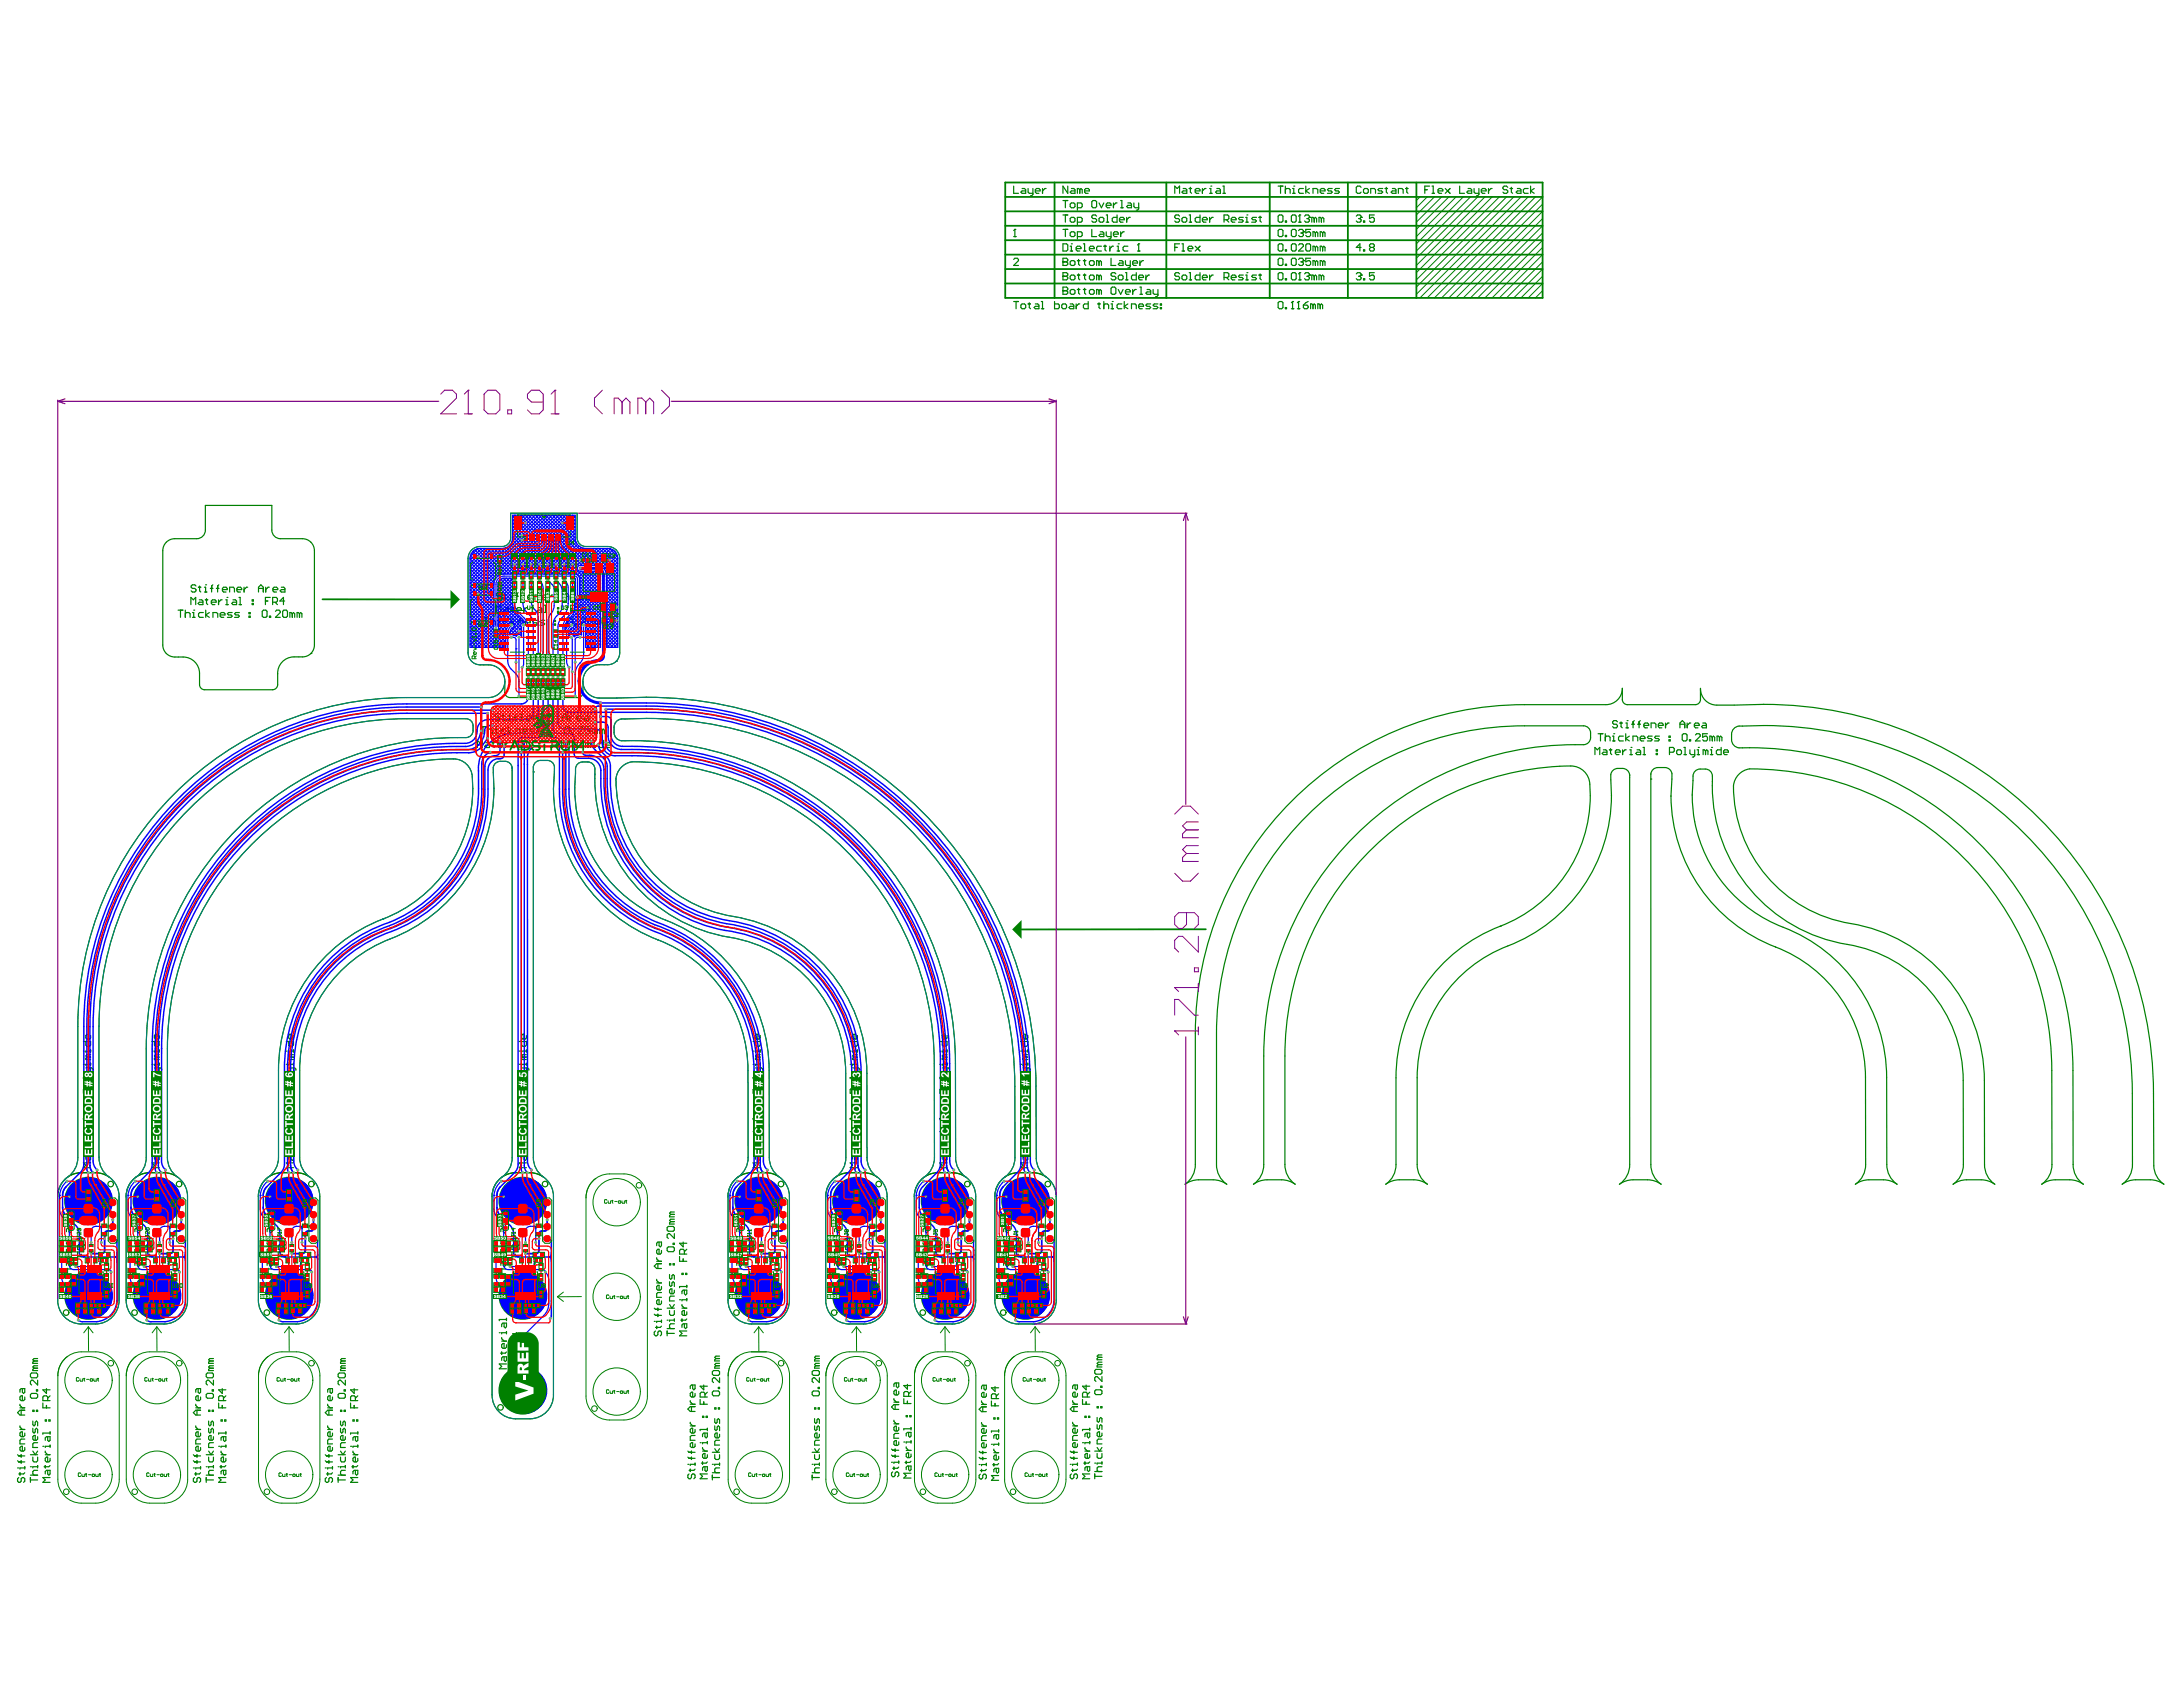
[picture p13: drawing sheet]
<svg xmlns="http://www.w3.org/2000/svg" width="279mm" height="216mm" viewBox="0 0 279 216" stroke-linecap="round" stroke-linejoin="round" font-family="sans-serif">
<g fill="#008000">
<path d="M129.5 118.9l1.2-1.2v2.5z"/>
<path d="M57.7 75.5l1.2 1.2-1.2 1.2z"/>
</g>
<g fill="none" stroke="#008000" stroke-width=".15">
<path d="M129.7 33.2l.2-.2h.3l.2 .2v.2l-.7 .6h.7M129.7 23.8v.9h.7M129.7 30.3h.3M129.7 38.6h.7M129.9 29.4h.1M129.9 29.4v.9M129.9 29.4l-.2 .1M130 38.6v.9M130.8 24.1h.3l.2 .2v.4h-.5l-.1-.1 .1-.2h.5M130.8 38.9h.3l.2 .2v.3l-.2 .1h-.3l-.1-.1v-.3zM131.6 24.1v.5l.1 .1h.5M131.6 38.9h.3"/>
<path d="M131.7 38.7v.7l.2 .1M132.2 24.1v.8l-.2 .1h-.1M132.5 24.4h.6v-.1l-.1-.2h-.3l-.2 .2v.3l.2 .1h.3M132.5 38.9h.3l.2 .2v.4h-.5l-.1-.1 .1-.2h.5M133.3 38.6h.1v.9M133.3 39.5h.3M133.4 24.1v.6M133.9 24.1h-.2l-.3 .3M135 38.6v.9h.4l.2-.1v-.3l-.2-.2h-.4M136 38.9h.4l.1 .2v.3l-.1 .1h-.4l-.1-.1v-.3zM136 33.5h.1M136 35.4h.1"/>
<path d="M136 37.2h.1M136 33h.5l.2 .2v.2l-.2 .1 .2 .2v.1l-.2 .2h-.5zM136 33.5h.5M136 31.2h.5l.2 .2v.6l-.2 .1h-.5zM136 34.9h.5l.2 .1v.2l-.2 .2 .2 .1v.2l-.2 .1h-.5zM136 36.7h.5l.2 .2v.2l-.2 .1 .2 .2v.1l-.2 .2h-.5zM136 29.4h.7M136 27.5h.7M136 25.7h.7M136 35.4h.5M136 37.2h.5M136.4 25.7v.9"/>
<path d="M136.4 27.5v.9M136.4 29.4v.9M136.7 23.8v.9l-.7-.9v.9M137 38.9h.3l.1 .2v.4h-.4l-.2-.1 .2-.2h.4M137 33.5l.1-.1h.3l.2 .1v.3l-.2 .2h-.3l-.1-.2zM137 26.1l.1-.1h.3l.2 .1v.3l-.2 .2h-.3l-.1-.2zM137 28l.1-.2h.3l.2 .2v.3l-.2 .1h-.3l-.1-.1zM137 29.8l.1-.1h.3l.2 .1v.3l-.2 .2h-.3l-.1-.2zM137 35.4l.1-.2h.3l.2 .2v.3l-.2 .1h-.3l-.1-.1zM137 37.2l.1-.1h.3l.2 .1v.3l-.2 .2h-.3l-.1-.2zM137 32.1h.3M137 31.5h.1v.6"/>
<path d="M137.1 31.2h.1M137.1 24.1h.3l.2 .2v.4h-.5l-.1-.1 .1-.2h.5M137.7 38.9v.6M137.7 31.8h.7v-.1l-.2-.2h-.3l-.2 .2v.3l.2 .1h.3M137.9 33.4h.3M137.9 30.3h.5l.1-.2v-.3l-.1-.1h-.5v.9M137.9 28.4h.5l.1-.1v-.3l-.1-.2h-.5v.9M137.9 26.6h.5l.1-.2v-.3l-.1-.1h-.5v.9M137.9 35.2h.3M137.9 37.1h.3M138 33.2v.6l.2 .2M138 35v.7l.2 .1"/>
<path d="M138 36.9v.6l.2 .2M138.2 38.9h-.2l-.3 .3M138.2 24.3l-.2-.2h-.1v.6M138.2 24.3l.2-.2 .1 .2v.4M138.2 24.3v.4M138.7 33.4h.3M138.7 31.2h.1v.9M138.7 32.1h.3M138.7 35.2h.3M138.7 37.1h.3M138.8 35v.7l.2 .1M138.8 24.4h.6v-.1l-.1-.2h-.3l-.2 .2v.3l.2 .1h.3"/>
<path d="M138.8 33.2v.6l.2 .2M138.8 36.9v.6l.2 .2M139.3 38.6v.9h-.5l-.1-.1v-.3l.1-.2h.5M139.4 31.8h.6v-.1l-.1-.2h-.3l-.2 .2v.3l.2 .1h.3M139.6 33.4h.3l.1 .1v.3l-.1 .2h-.3l-.2-.2v-.3zM139.6 35.2h.3l.1 .2v.3l-.1 .1h-.3l-.2-.1v-.3zM139.6 37.1h.3l.1 .1v.3l-.1 .2h-.3l-.2-.2v-.3zM139.7 25.8l.2-.1h.3l.2 .1v.6l-.2 .2h-.3l-.2-.2zM139.7 29.4v.9h.7M140.4 27.7l-.2-.2h-.3l-.2 .2v.1l.2 .2h.3l.2 .1v.2l-.2 .1h-.3l-.2-.1M140.5 38.9h.3M140.7 38.7v.7l.1 .1"/>
<path d="M140.7 33.5l-.2-.1h-.1v.6M140.7 37.2l-.2-.1h-.1v.6M140.7 35.4l-.2-.2h-.1v.6M140.7 28l.1-.2h.3l.2 .2v.3l-.2 .1h-.3l-.1-.1zM140.7 33.5v.5M140.7 35.4v.4M140.7 37.2v.5M140.7 33.5l.1-.1 .2 .1v.5M140.7 35.4l.1-.2 .2 .2v.4M140.7 37.2l.1-.1 .2 .1v.5M140.7 26l.3 .6 .3-.6M140.8 29.7h.3l.2 .1v.5h-.5l-.1-.2 .1-.1h.5"/>
<path d="M141 31.5h-.5l-.1 .2v.3l.1 .1h.5M141.3 38.6v.9M141.3 39.1l.1-.2h.3l.2 .2v.4M141.3 31.5h.3M141.4 31.4v.6l.2 .1M141.6 26.3h.6v-.2l-.2-.1h-.3l-.1 .1v.3l.1 .2h.3M141.6 29.7v.4l.1 .2h.5M141.6 27.5h.1v.9M141.6 28.4h.3M142 31.5v.6M142.2 38.9h.2v.6M142.2 39.5h.3"/>
<path d="M142.2 33v1h.6M142.2 29.7v.7l-.2 .2h-.1M142.2 36.9l.2-.2h.3l.1 .2v.6l-.1 .2h-.3l-.2-.2zM142.4 38.6h.1M142.5 31.5h-.1l-.4 .3M142.5 30h.6v-.2l-.1-.1h-.3l-.2 .1v.3l.2 .2h.3M142.5 26v.6M142.8 35l-.1-.1h-.3l-.2 .1v.2l.2 .2h.3l.1 .1v.2l-.1 .1h-.3l-.2-.1M143 31.5h.1v.6M143 27.5v.9h-.5l-.1-.1v-.3l.1-.2h.5M143 26h-.2l-.3 .3M143 32.1h.3"/>
<path d="M143.1 31.2h.1M143.1 35.4l.2-.2h.3l.1 .2v.3l-.1 .1h-.3l-.2-.1zM143.1 37.1l.3 .6 .3-.6M143.3 33.4h.3l.1 .1v.5h-.4l-.2-.2 .2-.1h.4M143.3 28.1h.6v-.1l-.2-.2h-.3l-.1 .2v.3l.1 .1h.3M143.4 29.7v.6M143.4 25.7h.2v.9M143.4 26.6h.3M143.6 38.9h-.5l-.1 .2v.3l.1 .1h.5M143.9 38.6v.9M143.9 29.7h-.2l-.3 .3M144 33.4v.4l.2 .2h.5"/>
<path d="M144 37.4h.7v-.2l-.2-.1h-.3l-.2 .1v.3l.2 .2h.3M144 34.9h.2v.9M144 35.8h.4M144.2 27.8v.6M144.4 38.9l-.5 .3 .5 .3M144.4 31.5h-.5l-.2 .2v.3l.2 .1h.5M144.4 26h.3l.1 .1v.5h-.4l-.2-.2 .2-.1h.4M144.7 33.4v.7l-.2 .2h-.1M144.7 27.8h-.2l-.3 .3M144.8 39.5v-.6h.5l.1 .2v.4M145 33.7h.6v-.2l-.2-.1h-.3l-.1 .1v.3l.1 .2h.3M145 37.1v.6"/>
<path d="M145.1 26v.4l.2 .2h.4M145.4 34.9v.9h-.4l-.2-.1v-.3l.2-.2h.4M145.4 37.1h-.1l-.3 .3M145.6 32.1h.3M145.7 39.2h.7v-.1l-.2-.2h-.3l-.2 .2v.3l.2 .1h.3M145.7 31.2h.1M145.7 31.2l-.1 .2M145.7 26v.7l-.1 .2h-.2M145.7 31.2v.9M145.7 35.5h.7v-.1l-.2-.2h-.3l-.2 .2v.3l.2 .1h.3M145.9 33.4v.6M145.9 37.7h.3"/>
<path d="M145.9 36.7h.1v1M146.4 33.4h-.2l-.3 .3M146.7 35.2v.6M146.8 37.1h.3l.2 .1v.5h-.5l-.1-.2 .1-.1h.5M147.1 35.2h-.1l-.3 .3M147.3 38.9h-.5l-.1 .2 .1 .1h.3l.2 .2-.2 .1h-.4M147.6 37.1v.4l.1 .2h.5M148.2 38.9h-.5l-.1 .2 .1 .1h.3l.2 .2-.2 .1h-.4M148.2 37.1v.7l-.2 .2h-.1M148.5 39.4h.2v.1h-.2zM148.5 38.9h.2v.2h-.2zM150.4 24.7v-.9l.3 .3 .3-.3v.9"/>
<path d="M150.4 31.7h.3M151 27.7l-.2-.2h-.3l-.1 .2v.1l.1 .2h.3l.2 .1v.2l-.2 .1h-.3l-.1-.1M151 31.2h-.6v.9M151 35l-.2-.1h-.3l-.1 .1v.2l.1 .2h.3l.2 .1v.2l-.2 .1h-.3l-.1-.1M151.3 28l.1-.2h.3l.2 .2v.3l-.2 .1h-.3l-.1-.1zM151.3 35.4l.1-.2h.3l.2 .2v.3l-.2 .1h-.3l-.1-.1zM151.3 31.2h.1v.9M151.3 32.1h.3M151.4 24.1h.3l.2 .2v.4h-.5l-.1-.1 .1-.2h.5M152 31.8h.7v-.1l-.2-.2h-.3l-.2 .2v.3l.2 .1h.3M152.2 24.1h.3M152.2 27.5h.2v.9"/>
<path d="M152.2 34.9h.2v.9M152.2 28.4h.3M152.2 35.8h.3M152.4 24v.6l.1 .1M153 24.4h.6v-.1l-.2-.2h-.3l-.1 .2v.3l.1 .1h.3M153 31.5l.6 .6M153.6 27.5v.9h-.5l-.1-.1v-.3l.1-.2h.5M153.6 34.9v.9h-.5l-.1-.1v-.3l.1-.2h.5M153.6 31.5l-.6 .6M153.9 28.1h.6v-.1l-.1-.2h-.4l-.1 .2v.3l.1 .1h.4M153.9 24.1v.6M153.9 35.5h.6v-.1l-.1-.2h-.4l-.1 .2v.3l.1 .1h.4"/>
<path d="M154.4 24.1h-.2l-.3 .3M154.8 24.1h.2v.6M154.8 24.7h.3M154.8 27.8v.6M154.8 35.2v.6M155 23.8h.1M155.3 27.8h-.2l-.3 .3M155.3 35.2h-.2l-.3 .3M155.7 24.1h.3l.2 .2v.4h-.5l-.1-.1 .1-.2h.5M156.5 23.8h.2v.9M156.5 24.7h.3M156.7 28.1h.4l.2-.1v-.3l-.2-.2h-.4v.9"/>
<path d="M156.7 35.5h.4l.2-.1v-.4l-.2-.1h-.4v.9M157 28.1l.3 .3M157 35.5l.3 .3M157.6 28.1h.6v-.1l-.2-.2h-.3l-.1 .2v.3l.1 .1h.3M157.6 35.5h.6v-.1l-.2-.2h-.3l-.1 .2v.3l.1 .1h.3M159.1 27.8h-.4l-.2 .2 .2 .1h.3l.1 .2-.1 .1h-.5M159.1 35.2h-.4l-.2 .2 .2 .1h.3l.1 .2-.1 .1h-.5M159.4 28.4h.3M159.4 27.8h.2v.6M159.4 35.2h.2v.6M159.4 35.8h.3M159.6 27.5h.1"/>
<path d="M159.6 34.9h.1M160.8 27.8h-.4l-.2 .2 .2 .1h.3l.1 .2-.1 .1h-.5M160.8 35.2h-.4l-.2 .2 .2 .1h.3l.1 .2-.1 .1h-.5M161.1 27.8h.3M161.1 35.2h.3M161.3 35v.7l.1 .1M161.3 27.7v.6l.1 .1M163.6 33.2l.1-.2h.3l.2 .2v.6l-.2 .2h-.3l-.1-.2zM163.6 27.7l.1-.2h.3l.2 .2v.6l-.2 .1h-.3l-.1-.1zM163.6 29.5l.1-.1h.3l.2 .1v.6l-.2 .2h-.3l-.1-.2zM163.6 31.4l.1-.2h.3l.2 .2v.6l-.2 .1h-.3l-.1-.1zM163.6 35l.1-.1h.3l.2 .1v.7l-.2 .1h-.3l-.1-.1z"/>
<path d="M163.6 38.7l.1-.1h.3l.2 .1v.7l-.2 .1h-.3l-.1-.1zM163.6 23.8h.6M163.9 23.8v.9M164.5 33.8h.2v.2h-.2zM164.5 23.8v.9M164.5 28.3h.2v.1h-.2zM164.5 30.1h.2v.2h-.2zM164.5 32h.2v.1h-.2zM164.5 35.7h.2v.1h-.2zM164.5 39.4h.2v.1h-.2zM164.5 24.3l.2-.2h.3l.1 .2v.4M165.3 33.2l.1-.2h.3l.2 .2v.6l-.2 .2h-.3l-.1-.2z"/>
<path d="M165.3 27.7l.1-.2h.3l.2 .2v.6l-.2 .1h-.3l-.1-.1zM165.3 29.5l.1-.1h.3l.2 .1v.6l-.2 .2h-.3l-.1-.2zM165.3 31.4l.1-.2h.3l.2 .2v.6l-.2 .1h-.3l-.1-.1zM165.3 35l.1-.1h.3l.2 .1v.7l-.2 .1h-.3l-.1-.1zM165.3 39.5h.3M165.4 38.6h.1M165.4 24.1h.2v.6M165.4 24.7h.3M165.4 38.6v.9M165.4 38.6l-.1 .1M165.6 23.8h.1M166 39.5h.4"/>
<path d="M166.2 38.6h.1M166.2 33.2l.2-.2h.3l.1 .2v.2M166.2 29.5l.2-.1h.3l.1 .1v.2M166.2 31.4l.2-.2h.3l.1 .2v.1l-.6 .6h.6M166.2 38.6v.9M166.2 28.4h.3M166.2 38.6l-.2 .1M166.2 35.8h.3M166.4 27.5h.1M166.4 34.9h.1M166.4 34.9l-.2 .1M166.4 27.5v.9"/>
<path d="M166.4 34.9v.9M166.4 27.5l-.2 .2M166.5 33.5h.2M166.5 29.8h.2M166.7 33.5l.1 .2v.1l-.1 .2h-.3l-.2-.2M166.7 29.8l.1 .2v.1l-.1 .2h-.3l-.2-.2M166.8 33.4h.1M166.8 29.7h.1M166.8 39.1h.5l.1 .1v.2l-.1 .1h-.3l-.2-.1zM166.8 33.4l-.1 .1M166.8 24.1h-.4l-.2 .2v.3l.2 .1h.4M166.8 29.7l-.1 .1"/>
<path d="M167 27.7l.1-.2h.3l.2 .2v.1M167 35l.1-.1h.3l.2 .1v.2M167.1 31.4l.2-.2h.3l.1 .2v.6l-.1 .1h-.3l-.2-.1zM167.1 23.8v.9M167.3 28h.1M167.3 35.4h.1M167.4 28l.2 .1v.2l-.2 .1h-.3l-.1-.1M167.4 38.6l-.6 .5M167.4 35.4l.2 .1v.2l-.2 .1h-.3l-.1-.1M167.6 27.8h.1M167.6 35.2h.1M167.6 35.2l-.2 .2"/>
<path d="M167.6 24.1l-.5 .3 .5 .3M167.6 27.8l-.2 .2M167.7 33h-.6v.5l.3-.1h.2l.1 .1v.3l-.1 .2h-.3l-.2-.2M167.7 29.4h-.6v.4l.3-.1h.2l.1 .1v.3l-.1 .2h-.3l-.2-.2M168 39.1l-.1-.2h-.2v.6M168 24.7v-.6h.5l.2 .2v.4M168 39.1v.4M168 39.1l.2-.2 .2 .2v.4M168.2 35.4l.2-.2 .1 .2v.4M168.2 28l-.2-.2h-.1v.6M168.2 35.4l-.2-.2h-.1v.6M168.2 28v.4"/>
<path d="M168.2 35.4v.4M168.2 28l.2-.2 .1 .2v.4M168.4 33.5l-.2-.1h-.2v.6M168.4 29.8l-.2-.1h-.2v.6M168.4 31.7l-.2-.2h-.2v.6M168.4 29.8v.5M168.4 31.7v.4M168.4 33.5v.5M168.4 33.5l.1-.1 .2 .1v.5M168.4 29.8l.1-.1 .2 .1v.5M168.4 31.7l.1-.2 .2 .2v.4M169 39.1l-.2-.2h-.1v.6"/>
<path d="M169 24.4h.6v-.1l-.2-.2h-.3l-.1 .2v.3l.1 .1h.3M169 39.1v.4M169 39.1l.1-.2 .2 .2v.4M169.1 28l-.1-.2h-.2v.6M169.1 35.4l-.1-.2h-.2v.6M169.1 28v.4M169.1 35.4v.4M169.1 28l.2-.2 .1 .2v.4M169.1 35.4l.2-.2 .1 .2v.4M169.3 33.5l-.2-.1h-.1v.6M169.3 29.8l-.2-.1h-.1v.6M169.3 31.7l-.2-.2h-.1v.6"/>
<path d="M169.3 29.8v.5M169.3 31.7v.4M169.3 33.5v.5M169.3 33.5l.1-.1 .2 .1v.5M169.3 29.8l.1-.1 .2 .1v.5M169.3 31.7l.1-.2 .2 .2v.4M170.5 24.1h-.5l-.1 .2 .1 .1h.4l.1 .2-.1 .1h-.5M171.4 24.1h-.4l-.2 .2 .2 .1h.3l.1 .2-.1 .1h-.5M173.6 27.7l.1-.2h.4l.1 .2v.1M173.6 35l.1-.1h.4l.1 .1v.2M173.9 28h.2M173.9 35.4h.2"/>
<path d="M174.1 28l.1 .1v.2l-.1 .1h-.4l-.1-.1M174.1 35.4l.1 .1v.2l-.1 .1h-.4l-.1-.1M174.2 27.8h.1M174.2 35.2h.1M174.2 24l-.1-.2h-.4l-.1 .2v.6l.1 .1h.4l.1-.1M174.2 27.8l-.1 .2M174.2 35.2l-.1 .2M174.2 31.7h-.6l.5-.5v.9M174.5 28.3h.2v.1h-.2zM174.5 32h.2v.1h-.2zM174.5 35.7h.2v.1h-.2zM174.7 24.1h.3l.1 .2v.3l-.1 .1h-.3l-.2-.1v-.3z"/>
<path d="M175.4 24.7v-.6h.5l.2 .2v.4M175.4 31.7l-.1-.2v-.1l.1-.2h.3l.2 .2v.1l-.2 .2M175.4 31.7l-.1 .1v.2l.1 .1h.3l.2-.1v-.2l-.2-.1M175.4 31.7h.3M175.9 27.5h-.6v.5l.3-.2h.1l.2 .2v.3l-.2 .1h-.3l-.1-.1M175.9 34.9h-.6v.5l.3-.2h.1l.2 .2v.3l-.2 .1h-.3l-.1-.1M177 24.1h-.5l-.1 .2 .1 .1h.3l.2 .2-.2 .1h-.4M177.3 24.1h.3M177.4 24v.6l.2 .1M178.2 24.1h.3l.2 .2v.4h-.5l-.1-.1 .1-.2h.5M179 24.7v-.6h.4l.2 .2v.4M179.9 24.1h.3"/>
<path d="M180.1 24v.6l.1 .1M182.4 24.3h.3M183 23.8h-.6v.9M183.3 23.8h.1v.9M183.3 24.7h.3M184.1 24.4h.6v-.1l-.2-.2h-.3l-.1 .2v.3l.1 .1h.3M185 24.1l.6 .6M185.6 24.1l-.6 .6M186.8 23.8v.9h.6M187.9 24.1h.3l.2 .2v.4h-.5l-.2-.1 .2-.2h.5M188.7 24.1v.5l.1 .1h.5M189.3 24.1v.8l-.2 .1h-.1"/>
<path d="M189.6 24.4h.6v-.1l-.1-.2h-.4l-.1 .2v.3l.1 .1h.4M190.5 24.1v.6M191 24.1h-.2l-.3 .3M193 24l-.2-.2h-.3l-.1 .2v.1l.1 .2h.3l.2 .1v.2l-.2 .1h-.3l-.1-.1M193.3 24.1h.3M193.4 24v.6l.2 .1M194.2 24.1h.3l.2 .2v.4h-.5l-.1-.1 .1-.2h.5M195.6 24.1h-.5l-.1 .2v.3l.1 .1h.5M195.9 23.8v.9M196.4 24.1l-.5 .3 .5 .3M22.8 78.1h.6M23.1 78.1v.9"/>
<path d="M23.7 78.5l.2-.1h.3l.1 .1v.5M23.7 78.1v.9M24.4 77.4v-.9l.3 .3 .3-.3v.9M24.6 78.4h.2v.6M24.6 79h.3M24.8 78.1h.1M25.1 75l-.2-.2h-.3l-.1 .2v.2l.1 .1h.3l.2 .2v.1l-.2 .2h-.3l-.1-.2M25.4 75.2h.3M25.5 76.8h.3l.2 .1v.5h-.5l-.1-.2 .1-.1h.5M25.5 75v.6l.2 .2M26 78.4h-.4l-.2 .1v.4l.2 .1h.4M26.2 75.8h.3"/>
<path d="M26.2 75.2h.1v.6M26.3 76.8h.3M26.3 74.8h.1M26.3 78.1v.9M26.4 76.6v.6l.2 .2M26.8 78.4l-.5 .3 .5 .3M26.9 75.3h.3M27 77.1h.7v-.2l-.2-.1h-.3l-.2 .1v.3l.2 .2h.3M27.2 74.8l-.1 .2v.8M27.3 79v-.6h.4l.2 .1v.5M27.7 75.3h.3M28 76.8v.6"/>
<path d="M28 74.8l-.1 .2v.8M28.2 78.7h.6v-.2l-.2-.1h-.3l-.1 .1v.4l.1 .1h.3M28.4 76.8h-.1l-.3 .3M28.5 75.5h.6v-.2l-.2-.1h-.3l-.1 .1v.3l.1 .2h.3M28.9 76.8h.1v.6M28.9 77.4h.3M29 76.5h.1M29.4 75.8v-.6h.5l.1 .1v.5M29.7 78.4h-.4l-.2 .1 .2 .2h.3l.1 .2-.1 .1h-.5M29.8 76.8h.3l.2 .1v.5h-.5l-.1-.2 .1-.1h.5M30.3 75.5h.6v-.2l-.1-.1h-.3l-.2 .1v.3l.2 .2h.3M30.6 77.4h.3"/>
<path d="M30.6 76.5h.1v.9M30.6 78.4h-.4l-.2 .1 .2 .2h.3l.1 .2-.1 .1h-.5M31.2 75.2v.6M31.7 75.2h-.2l-.3 .3M31.9 78.4h.1v.1h-.1zM31.9 78.9h.1v.1h-.1zM32.3 76.8h.1v.1h-.1zM32.3 77.2h.1v.2h-.1zM33.1 75.8v-.6l.3-.4 .3 .4v.6M33.1 75.3h.6M33.6 78.2l.1-.1h.3l.2 .1v.7l-.2 .1h-.3l-.1-.1zM34 76.9h.3"/>
<path d="M34 75.2v.6M34.5 75.2h-.2l-.3 .3M34.5 78.9h.1v.1h-.1zM34.6 76.5h-.6v.9M34.9 77.1h.5l.1-.2v-.3l-.1-.1h-.5v.9M34.9 75.5h.6v-.2l-.1-.1h-.3l-.2 .1v.3l.2 .2h.3M35.2 77.1l.3 .3M35.3 78.2l.1-.1h.3l.2 .1v.2l-.6 .6h.6M36 75.2h.3l.2 .1v.5h-.5l-.1-.2 .1-.1h.5M36.2 78.2l.1-.1h.3l.2 .1v.7l-.2 .1h-.3l-.1-.1zM36.4 76.9h-.6l.5-.4v.9M37.4 78.5l-.1-.1h-.2v.6"/>
<path d="M37.4 78.5v.5M37.4 78.5l.2-.1 .1 .1v.5M38.3 78.5l-.1-.1h-.2v.6M38.3 78.5v.5M38.3 78.5l.2-.1 .1 .1v.5M61.9 79.1h.6M62.2 79.1v.9M62.8 79.5l.1-.1h.4l.1 .1v.5M62.8 79.1v.9M63.5 78.4v-.9l.3 .3 .3-.3v.9M63.7 79.4h.2v.6M63.9 79.1h.1"/>
<path d="M64.2 76l-.2-.2h-.3l-.2 .2v.2l.2 .1h.3l.2 .2v.1l-.2 .2h-.3l-.2-.2M64.5 76.2h.3M64.6 77.8h.3l.1 .1v.5h-.4l-.2-.2 .2-.1h.4M64.6 76v.6l.2 .2M65.1 79.4h-.5l-.1 .1v.4l.1 .1h.5M65.2 76.8h.3M65.2 76.2h.2v.6M65.4 77.8h.3M65.4 75.8h.1M65.4 79.1v.9M65.5 77.6v.6l.2 .2M65.9 79.4l-.5 .3 .5 .3"/>
<path d="M66 76.3h.3M66.1 78.1h.6v-.2l-.1-.1h-.3l-.2 .1v.3l.2 .2h.3M66.3 75.8l-.1 .2v.8M66.8 76.3h.3M67 77.8v.6M67.1 75.8l-.2 .2v.8M67.3 79.7h.6v-.2l-.2-.1h-.3l-.1 .1v.4l.1 .1h.3M67.5 77.8h-.1l-.4 .3M67.5 76.5h.7v-.2l-.2-.1h-.3l-.2 .1v.3l.2 .2h.3M68 77.8h.1v.6M68 78.4h.3M68.1 77.5h.1"/>
<path d="M68.5 76.8v-.6h.4l.2 .1v.5M68.8 79.4h-.5l-.1 .1 .1 .2h.3l.2 .2-.2 .1h-.4M68.9 77.8h.3l.2 .1v.5h-.5l-.2-.2 .2-.1h.5M69.4 76.5h.6v-.2l-.1-.1h-.4l-.1 .1v.3l.1 .2h.4M69.7 77.5h.1v.9M69.7 78.4h.3M69.7 79.4h-.4l-.2 .1 .2 .2h.3l.1 .2-.1 .1h-.5M70.3 76.2v.6M70.8 76.2h-.2l-.3 .3M70.9 79.4h.2v.1h-.2zM70.9 79.9h.2v.1h-.2zM71.4 77.8h.1v.1h-.1z"/>
<path d="M71.4 78.2h.1v.2h-.1zM72.2 76.3h.6M72.2 76.8v-.6l.3-.4 .3 .4v.6M72.6 79.2l.2-.1h.3l.2 .1v.7l-.2 .1h-.3l-.2-.1zM73 77.9h.4M73.1 76.2v.6M73.5 76.2h-.1l-.3 .3M73.6 79.9h.1v.1h-.1zM73.7 77.5h-.7v.9M74 78.1h.4l.2-.2v-.3l-.2-.1h-.4v.9M74 76.5h.6v-.2l-.1-.1h-.3l-.2 .1v.3l.2 .2h.3M74.3 78.1l.3 .3"/>
<path d="M74.3 79.2l.2-.1h.3l.1 .1v.2l-.6 .6h.6M75.1 76.2h.3l.1 .1v.5h-.4l-.2-.2 .2-.1h.4M75.3 79.2l.1-.1h.3l.2 .1v.7l-.2 .1h-.3l-.1-.1zM75.5 77.9h-.6l.5-.4v.9M76.5 79.5l-.2-.1h-.1v.6M76.5 79.5v.5M76.5 79.5l.1-.1 .2 .1v.5M77.4 79.5l-.1-.1h-.2v.6M77.4 79.5v.5M77.4 79.5l.2-.1 .1 .1v.5M39.8 83.6h.1M39.8 83.6a1.5 1.5 0 0 1-1.1 .5h-1.1a2.09 2.09 0 0 0-2.1 2.1"/>
<path d="M39.8 83.6a1.54 1.54 0 0 0 .4-1.1v-12a1.54 1.54 0 0 0-1.5-1.6h-2.8a1.1 1.1 0 0 1-1.1-1.1v-3.1h-8.5v3.1a1.1 1.1 0 0 1-1.1 1.1h-2.8a1.54 1.54 0 0 0-1.6 1.6v12a1.55 1.55 0 0 0 1.6 1.6 2.82 2.82 0 0 1 2.5 .6l.4 .4 .2 .5v2a.66 .66 0 0 0 .7 .7h8.7a.66 .66 0 0 0 .6-.7v-1.4M61.1 95.7v-1l.3 .4 .3-.4v1M61.5 93h.6M61.8 93v.9M62.2 95.1h.3l.1 .1v.5h-.4l-.2-.2 .2-.1h.4M62.4 93v.9M62.4 93.5l.2-.2h.3l.1 .2v.4M63 95.1h.3M63.1 94.9v.6l.2 .2M63.4 93.3h.1v.6M63.4 93.9h.3M63.5 93h.1"/>
<path d="M63.7 80h.3M63.7 95.4h.6v-.2l-.1-.1h-.3l-.2 .1v.3l.2 .2h.3M64 91.5l-.2-.2h-.3l-.1 .2v.1l.1 .2h.3l.2 .1v.2l-.2 .1h-.3l-.1-.1M64.3 91.6h.3M64.4 91.5v.6l.2 .1M64.6 87.2a2.09 2.09 0 0 1-2.1 2.1h-10.4a42.1 42.1 0 0 0-42.1 42.1v16.7a3 3 0 0 1-1.4 2.6M64.6 95.1v.6M64.7 93.3h-.4l-.2 .2v.3l.2 .1h.4M65 93v.9M65.1 92.2h.3M65.1 91.6h.1v.6M65.1 95.1h-.1l-.4 .3"/>
<path d="M65.2 91.3h.1M65.5 93.3l-.5 .3 .5 .3M65.6 95.1h.1v.6M65.6 95.7h.3M65.7 94.7h.1M65.8 91.8h.3M66 93.9v-.6h.4l.2 .2v.4M66.1 91.3l-.1 .2v.7M66.3 80v-.6h.5l.1 .1v.5M66.5 95.1h.3l.2 .1v.5h-.5l-.2-.2 .2-.1h.5M66.6 91.8h.3M66.9 93.6h.6v-.1l-.1-.2h-.4l-.1 .2v.3l.1 .1h.4"/>
<path d="M66.9 91.3l-.1 .2v.7M67.3 95.7h.3M67.3 94.7h.1v1M67.4 91.9h.6v-.1l-.2-.2h-.3l-.1 .2v.3l.1 .1h.3M68.3 98.8h.1M68.3 92.2v-.6h.5l.1 .2v.4M68.4 93.3h-.4l-.2 .2 .2 .1h.3l.1 .2-.1 .1h-.5M69 95.1h.1v.1h-.1zM69 95.5h.1v.2h-.1zM69.2 91.9h.6v-.1l-.1-.2h-.3l-.2 .2v.3l.2 .1h.3M69.4 93.3h-.5l-.2 .2 .2 .1h.3l.2 .2-.2 .1h-.5M70.1 91.6v.6"/>
<path d="M70.6 93.3h.1v.2h-.1zM70.6 93.8h.1v.1h-.1zM70.6 91.6h-.2l-.3 .3M70.6 95.4h.5l.2-.2v-.3l-.2-.2h-.5v1M71.6 95.2l.1-.1h.3l.2 .1v.3l-.2 .2h-.3l-.1-.2zM72 91.8h.6M72 92.2v-.6l.3-.3 .3 .3v.6M72.3 93.1l.1-.1h.3l.2 .1v.7l-.2 .1h-.3l-.1-.1zM72.5 95.7h.3M72.5 94.7h.1v1M72.9 91.6v.6M73.2 93.8h.2v.1h-.2z"/>
<path d="M73.3 95.1v.4l.1 .2h.5M73.4 91.6h-.2l-.3 .3M73.8 91.9h.6v-.1l-.1-.2h-.3l-.2 .2v.3l.2 .1h.3M73.9 95.1v.7l-.2 .2h-.1M74 93.1l.1-.1h.3l.2 .1v.2l-.6 .6h.6M74.2 95.1h.1v.6M74.2 95.7h.3M74.3 94.7h.1M74.6 87.2v1.4a.66 .66 0 0 1-.6 .7h-8.7a.66 .66 0 0 1-.7-.7v-1.4M74.9 91.6h.3l.2 .2v.4h-.5l-.1-.1 .1-.2h.5M75.3 95.2l-.2-.1h-.1v.6M75.3 95.2v.5"/>
<path d="M75.3 95.2l.1-.1 .2 .1v.5M75.5 93h-.6v.5l.3-.2h.2l.1 .2v.3l-.1 .1h-.4l-.1-.1M75.9 95.1h.1v.6M75.9 95.7h.3M76 94.7h.1M76.1 93.5l-.1-.2h-.2v.6M76.1 93.5v.4M76.1 93.5l.2-.2 .1 .2v.4M77 93.5l.2-.2 .2 .2v.4M77 93.5l-.1-.2h-.2v.6M77 93.5v.4M77.3 94.7v1h-.5l-.2-.2v-.3l.2-.1h.5"/>
<path d="M77.6 95.4h.6v-.2l-.2-.1h-.3l-.1 .1v.3l.1 .2h.3M78.9 84.6h.1M78.9 84.6a1.5 1.5 0 0 1-1.1 .5h-1.1a2.13 2.13 0 0 0-2.1 2.1 2.13 2.13 0 0 0 2.1 2.1h2.2a49.9 49.9 0 0 1 53.7 49.7v9.3a2.98 2.98 0 0 0 1.3 2.3l-1-.4-.7-.1M78.9 84.6a1.54 1.54 0 0 0 .4-1.1v-12a1.54 1.54 0 0 0-1.5-1.6h-2.8a1.1 1.1 0 0 1-1.1-1.1v-3.1h-8.5v3.1a1.1 1.1 0 0 1-1.1 1.1h-2.9a1.54 1.54 0 0 0-1.5 1.6v12a1.55 1.55 0 0 0 1.6 1.6 2.82 2.82 0 0 1 2.5 .6l.3 .4 .2 .5 .1 .6M204.1 96.6v-.9l.3 .3 .4-.3v.9M204.5 93.9h.7M204.8 93.9v.9M205.2 96h.3l.2 .1v.5h-.5l-.1-.2 .1-.1h.5M205.5 94.4l.1-.2h.3l.2 .2v.4M205.5 93.9v.9M206 96h.3M206.1 95.8v.6l.2 .2"/>
<path d="M206.4 94.2h.1v.6M206.4 94.8h.3M206.5 93.9h.1M206.8 96.3h.6v-.2l-.2-.1h-.3l-.1 .1v.3l.1 .2h.3M207 92.4l-.1-.2h-.3l-.2 .2v.1l.2 .2h.3l.1 .1v.2l-.1 .1h-.3l-.2-.1M207.3 92.5h.3M207.5 92.4v.6l.1 .1M207.7 96v.6M207.8 94.2h-.5l-.1 .2v.3l.1 .1h.5M208.1 93.9v.9M208.1 93.1h.3M208.1 92.5h.1v.6"/>
<path d="M208.1 96h-.1l-.3 .3M208.2 92.2h.1M208.5 94.2l-.4 .3 .4 .3M208.6 96h.2v.6M208.6 96.6h.3M208.8 95.7h.1M208.9 92.7h.3M209 94.8v-.6h.5l.1 .2v.4M209.2 92.2l-.2 .2v.7M209.5 96h.3l.2 .1v.5h-.5l-.1-.2 .1-.1h.5M209.6 92.7h.3M209.9 94.5h.6v-.1l-.1-.2h-.3l-.2 .2v.3l.2 .1h.3"/>
<path d="M209.9 92.2l-.1 .2v.7M210.3 96.6h.3M210.3 95.7h.1v.9M210.4 92.8h.6v-.1l-.1-.2h-.3l-.2 .2v.3l.2 .1h.3M211.3 99.7h.1M211.3 93.1v-.6h.5l.1 .2v.4M211.5 94.2h-.5l-.2 .2 .2 .1h.3l.2 .2-.2 .1h-.5M212 96h.1v.1h-.1zM212 96.4h.1v.2h-.1zM212.2 92.8h.7v-.1l-.2-.2h-.3l-.2 .2v.3l.2 .1h.3M212.4 94.2h-.5l-.1 .2 .1 .1h.3l.2 .2-.2 .1h-.4M213.2 92.5v.6"/>
<path d="M213.6 94.2h.2v.2h-.2zM213.6 94.7h.2v.1h-.2zM213.6 92.5h-.1l-.3 .3M213.7 96.3h.4l.2-.2v-.3l-.2-.1h-.4v.9M214.6 96.1l.2-.1h.3l.1 .1v.3l-.1 .2h-.3l-.2-.2zM215 92.7h.6M215 93.1v-.6l.3-.3 .3 .3v.6M215.3 94.1l.2-.2h.3l.1 .2v.6l-.1 .1h-.3l-.2-.1zM215.5 96.6h.3M215.5 95.7h.2v.9M215.9 92.5v.6M216.2 94.7h.2v.1h-.2z"/>
<path d="M216.3 96v.4l.1 .2h.5M216.4 92.5h-.2l-.3 .3M216.9 92.8h.6v-.1l-.2-.2h-.3l-.1 .2v.3l.1 .1h.3M216.9 96v.7l-.1 .2h-.2M217 94.1l.2-.2h.3l.1 .2v.1l-.6 .6h.6M217.2 96h.2v.6M217.2 96.6h.3M217.4 95.7h.1M217.6 88.1v1.4a.66 .66 0 0 1-.6 .7h-8.7a.66 .66 0 0 1-.7-.7v-1.4a2.09 2.09 0 0 1-2.1 2.1h-10.4a42.1 42.1 0 0 0-42.1 42.1v16.7a3 3 0 0 1-1.3 2.6l.6-.4 1.1-.2h2.2l.8 .2 .6 .4a3 3 0 0 1-1.3-2.6v-16.7a39.4 39.4 0 0 1 39.4-39.4h7.6a.91 .91 0 0 1 .9 .9 1.11 1.11 0 0 1-.9 1.5 39.9 39.9 0 0 0-41 39.8v13.9a3 3 0 0 1-1.3 2.6l.7-.4 1.1-.2h2.2l.7 .2 .7 .4a3 3 0 0 1-1.3-2.6v-13.9a37.1 37.1 0 0 1 36.5-37.1 2.42 2.42 0 0 1 2.5 2.4 17.9 17.9 0 0 1-11.5 18.1M217.6 88.1a2.09 2.09 0 0 0 2.1 2.1h2.3a49.9 49.9 0 0 1 53.6 49.7l.1 9.3a2.98 2.98 0 0 0 1.3 2.4l-1.1-.5-.7-.1h-2.2l-.7 .2-.7 .4M217.9 92.5h.3l.2 .2v.4h-.5l-.1-.1 .1-.2h.5M218.3 96.1l-.2-.1h-.1v.6"/>
<path d="M218.3 96.1l.1-.1 .2 .1v.5M218.3 96.1v.5M218.5 93.9h-.6v.5l.3-.2h.2l.1 .2v.3l-.1 .1h-.3l-.2-.1M218.9 96h.2v.6M218.9 96.6h.3M219.1 95.7h.1M219.2 94.4l.1-.2 .2 .2v.4M219.2 94.4l-.2-.2h-.2v.6M219.2 94.4v.4M220.1 94.4l-.2-.2h-.1v.6M220.1 94.4v.4M220.1 94.4l.1-.2 .2 .2v.4"/>
<path d="M220.3 95.7v.9h-.5l-.1-.2v-.3l.1-.1h.5M220.6 96.3h.6v-.2l-.1-.1h-.3l-.2 .1v.3l.2 .2h.3M49 117.6h.1M49 117.6a20.8 20.8 0 0 0-13.4 19.4v11.1a3 3 0 0 1-1.3 2.6M49 117.6a17.9 17.9 0 0 0 11.4-18.7 2.6 2.6 0 0 0-3.1-1.8 37.1 37.1 0 0 0-35.9 37.1v13.9a3 3 0 0 0 1.3 2.6l-.6-.4-1.1-.2M192 118.5h.1M192 118.5a20.8 20.8 0 0 0-13.3 19.4v11.1a3 3 0 0 1-1.3 2.6l.6-.4 1.1-.2h2.2l.7 .2 .7 .4a3 3 0 0 1-1.3-2.6v-11.1a18.1 18.1 0 0 1 11.6-16.8 20.8 20.8 0 0 0 13.2-22 .91 .91 0 0 1 .9-.8 1.14 1.14 0 0 1 1.5 .8v49.9a3 3 0 0 1-1.3 2.6l.6-.4 1.1-.2h2.2l.8 .2 .6 .4a3 3 0 0 1-1.3-2.6v-49.9a.91 .91 0 0 1 .9-.9h.9a.91 .91 0 0 1 .9 .8 21.3 21.3 0 0 0 3.6 14.6 20.9 20.9 0 0 0 9.7 7.6M10.7 136.2h.1M10.7 134.5h.1M10.7 133.3h.9v.4l-.2 .2h-.3l-.1-.2v-.4M11 138.5l.1-.1h.3l.2 .1v.3l-.2 .2h-.3l-.1-.2zM11 136.7h.8l.1 .1v.2"/>
<path d="M11.1 135.3l-.1 .1v.2h.6M11.1 135.3h.5M11.3 139.9v-.5l-.2-.1h-.3l-.1 .1v.5h.9M11.6 137.9h-.9v.2M11.6 136.7v.4l-.2 .2h-.4M11.6 136.2h-.6v.2M11.6 135h-.5l-.1 .1 .1 .2M11.6 134.5h-.6v.2M11.6 132.5v.3l-.2 .2h-.3l-.1-.2v-.3l.1-.1h.2v.6M11.6 134.4v.3M11.6 136.1v.3M11.6 137.7v.4"/>
<path d="M19.5 136.2h.1M19.5 134.5h.1M19.5 133.3h.9v.4l-.2 .2h-.3l-.1-.2v-.4M19.8 138.5l.1-.1h.3l.2 .1v.3l-.2 .2h-.3l-.1-.2zM19.8 136.7h.7l.2 .1v.2M19.9 135.3l-.1 .1v.2h.6M19.9 135.3h.5M20.1 139.9v-.5l-.2-.1h-.3l-.1 .1v.5h.9M20.4 137.9h-.9v.2M20.4 136.7v.4l-.2 .2h-.4M20.4 136.2h-.6v.2M20.4 135h-.5l-.1 .1 .1 .2"/>
<path d="M20.4 134.5h-.6v.2M20.4 132.5v.3l-.2 .2h-.3l-.1-.2v-.3l.1-.1h.2v.6M20.4 134.4v.3M20.4 136.1v.3M20.4 137.7v.4M36.6 136.2h.1M36.6 134.5h.1M36.6 133.3h1v.4l-.2 .2h-.3l-.2-.2v-.4M36.9 138.5l.2-.1h.3l.2 .1v.3l-.2 .2h-.3l-.2-.2zM36.9 136.7h.8l.2 .1v.2M37.1 135.3l-.2 .1v.2h.7M37.1 135.3h.5"/>
<path d="M37.3 139.9v-.5l-.2-.1h-.3l-.2 .1v.5h1M37.6 132.5v.3l-.2 .2h-.3l-.2-.2v-.3l.2-.1h.2v.6M37.6 135h-.5l-.2 .1 .2 .2M37.6 137.9h-1v.2M37.6 136.7v.4l-.2 .2h-.5M37.6 136.2h-.7v.2M37.6 134.5h-.7v.2M37.6 134.4v.3M37.6 136.1v.3M37.6 137.7v.4M66.5 136.2h.1M66.5 134.5h.1"/>
<path d="M66.5 133.3h.9v.4l-.2 .2h-.3l-.1-.2v-.4M66.8 138.5l.1-.1h.3l.2 .1v.3l-.2 .2h-.3l-.1-.2zM66.8 136.7h.7l.2 .1v.2M66.9 135.3l-.1 .1v.2h.6M66.9 135.3h.5M67.1 139.9v-.5l-.2-.1h-.3l-.1 .1v.5h.9M67.4 132.5v.3l-.2 .2h-.3l-.1-.2v-.3l.1-.1h.2v.6M67.4 136.7v.4l-.2 .2h-.4M67.4 137.9h-.9v.2M67.4 136.2h-.6v.2M67.4 135h-.5l-.1 .1 .1 .2M67.4 134.5h-.6v.2"/>
<path d="M67.4 134.4v.3M67.4 136.1v.3M67.4 137.7v.4M84.2 120.3h.1M84.2 120.3a20.8 20.8 0 0 1-13.2-21.5v-.7a.91 .91 0 0 0-.9-.8h-.9a.91 .91 0 0 0-.9 .9v49.9a3 3 0 0 0 1.3 2.6M84.2 120.3a17.9 17.9 0 0 1 11.5 16.7l.1 11.1a3 3 0 0 1-1.4 2.6M96.4 136.2h.1M96.4 134.5h.1M96.4 133.3h.9v.4l-.1 .2h-.4l-.1-.2v-.4M96.7 136.7h.8l.1 .1v.2M96.7 138.5l.1-.1h.4l.1 .1v.3l-.1 .2h-.4l-.1-.2zM96.8 135.3l-.1 .1v.2h.6"/>
<path d="M96.8 135.3h.5M97 139.9v-.5l-.2-.1h-.3l-.1 .1v.5h.9M97.3 132.5v.3l-.1 .2h-.4l-.1-.2v-.3l.1-.1h.2v.6M97.3 134.5h-.6v.2M97.3 136.2h-.6v.2M97.3 134.4v.3M97.3 136.1v.3M97.3 136.7v.4l-.1 .2h-.5M97.3 137.7v.4M97.3 137.9h-.9v.2M97.3 135h-.5l-.1 .1 .1 .2M108.8 136.2h.1"/>
<path d="M108.8 134.5h.1M108.8 133.3h.9v.4l-.1 .2h-.3l-.2-.2v-.4M109.1 138.5l.2-.1h.3l.1 .1v.3l-.1 .2h-.3l-.2-.2zM109.1 136.7h.8l.1 .1v.2M109.3 135.3l-.2 .1v.2h.6M109.3 135.3h.4M109.4 139.9v-.5l-.1-.1h-.3l-.2 .1v.5h.9M109.7 137.9h-.9v.2M109.7 136.7v.4l-.1 .2h-.5M109.7 136.2h-.6v.2M109.7 135h-.4l-.2 .1 .2 .2M109.7 134.5h-.6v.2"/>
<path d="M109.7 132.5v.3l-.1 .2h-.3l-.2-.2v-.3l.2-.1h.1v.6M109.7 134.4v.3M109.7 136.1v.3M109.7 137.7v.4M111 137.4a20.4 20.4 0 0 0-17.2-20.1 17.9 17.9 0 0 1-15-17.6 2.42 2.42 0 0 1 2.1-2.2 38.7 38.7 0 0 1 38.7 38.6v12a3 3 0 0 1-1.3 2.6M111 137.4v10.7a3 3 0 0 0 1.3 2.6l-.7-.4-1.1-.2M120.3 136.2h.1M120.3 134.5h.1M120.3 133.3h.9v.4l-.1 .2h-.3l-.2-.2v-.4M120.6 138.5l.2-.1h.3l.1 .1v.3l-.1 .2h-.3l-.2-.2zM120.6 136.7h.8l.1 .1v.2M120.8 135.3l-.2 .1v.2h.6"/>
<path d="M120.8 135.3h.4M120.9 139.9v-.5l-.1-.1h-.4l-.1 .1v.5h.9M121.2 137.9h-.9v.2M121.2 136.7v.4l-.1 .2h-.5M121.2 136.2h-.6v.2M121.2 135h-.4l-.2 .1 .2 .2M121.2 134.5h-.6v.2M121.2 132.5v.3l-.1 .2h-.3l-.2-.2v-.3l.2-.1h.1v.6M121.2 134.4v.3M121.2 136.1v.3M121.2 137.7v.4M130.6 136.2h.1"/>
<path d="M130.6 134.5h.1M130.6 133.3h1v.4l-.2 .2h-.3l-.2-.2v-.4M130.9 138.5l.2-.1h.3l.2 .1v.3l-.2 .2h-.3l-.2-.2zM130.9 136.7h.8l.2 .1v.2M131.1 135.3l-.2 .1v.2h.7M131.1 135.3h.5M131.2 139.9v-.5l-.1-.1h-.3l-.2 .1v.5h1M131.6 137.9h-1v.2M131.6 136.7v.4l-.2 .2h-.5M131.6 136.2h-.7v.2M131.6 135h-.5l-.2 .1 .2 .2M131.6 134.5h-.7v.2"/>
<path d="M131.6 132.5v.3l-.2 .2h-.3l-.2-.2v-.3l.2-.1h.1v.6M131.6 134.4v.3M131.6 136.1v.3M131.6 137.7v.4M227.3 121.2h.1M227.3 121.2a17.9 17.9 0 0 1 11.5 16.7v11.1a3 3 0 0 1-1.3 2.6l.6-.4 1.1-.2h2.2l.8 .2 .6 .4a3 3 0 0 1-1.3-2.6v-11.1a20.6 20.6 0 0 0-13.3-19.2 18.2 18.2 0 0 1-11.4-19.7 1.45 1.45 0 0 1 2.3 0l.1 .3a20.6 20.6 0 0 0 17.2 21.6 17.7 17.7 0 0 1 14.9 17.4v10.7a3 3 0 0 1-1.3 2.6l.6-.4 1.1-.2h2.2l.8 .2 .6 .4a3 3 0 0 1-1.3-2.6v-10.7a20.4 20.4 0 0 0-17.1-20.1 17.9 17.9 0 0 1-15-17.6 2.42 2.42 0 0 1 2-2.2 38.7 38.7 0 0 1 38.7 38.6v12a3 3 0 0 1-1.3 2.6l.7-.4 1-.2h2.3l.7 .2 .7 .4a3 3 0 0 1-1.4-2.6v-12a41.4 41.4 0 0 0-42.7-41.3 1.05 1.05 0 0 1-1-1 1.31 1.31 0 0 1 1-1.8 47.2 47.2 0 0 1 50.3 47v9.1a3 3 0 0 1-1.3 2.6M8.2 158.4h.1M8.5 159.5h.6M8.5 159v.2l.3 .3M8.6 150.7a3 3 0 0 0-1.2 2.4M8.8 157.2v.4l.2 .2 .1-.2v-.4h-.4l-.2 .1v.3M9.1 159.9v.3l-.1 .2h-.3l-.2-.2v-.3l.2-.1h.1v.6"/>
<path d="M9.1 158.4h-.6v.2M9.1 156.7h-.9v.2M9.1 156.6v.3M9.1 158.2v.4M10.1 153.4v-.1l-.3 .1v.3l.1 .1 .2-.1M10.3 153.4l.1 .4h.2v-.4M10.4 150.1l-1.1 .2-.7 .4M10.4 150.1h1.8M10.4 150.1a3 3 0 0 0-3 3M10.4 158.4v.6l-.5-.5h1M10.5 159.9v-.5l-.1-.1h-.3l-.2 .1v.5h1M10.7 144.8h.1"/>
<path d="M10.8 153.4h.1M10.8 153.4l.1 .4M10.9 159.3l-.4 .3M11 145.9h.6M11 141.4h.1v.2h-.1zM11 145.4v.2l.3 .3M11 147.3v.3M11.1 153.5h.4M11.3 147.9v.5l.1 .1 .2-.1v-.5h-.5l-.1 .2v.3M11.3 143.6v.5l.1 .1 .2-.1v-.5h-.5l-.1 .1v.4M11.4 141.4h.2v.2h-.2zM11.6 148.8h-.9l.3 .3-.3 .3h.9"/>
<path d="M11.6 147.3l-.2 .1h-.6M11.6 146.4v.3l-.2 .1h-.3l-.1-.1v-.3l.1-.2h.2v.6M11.6 144.8h-.6v.2M11.6 143.1h-.9v.2M11.6 143v.3M11.6 144.7v.3M11.7 153.4l.2 .1-.1 .3-.2-.1zM12.1 153.4v.4h.3v-.4M12.2 150.1l1.1 .2 .7 .4a3 3 0 0 1-1.3-2.6v-16.7a39.4 39.4 0 0 1 39.4-39.4h7.5a.91 .91 0 0 1 .9 .9 1.11 1.11 0 0 1-.9 1.5 39.9 39.9 0 0 0-40.9 39.8v13.9a3 3 0 0 1-1.3 2.6M12.2 150.1a3 3 0 0 1 3 3v13.3a3 3 0 0 1-3 3h-1.8a3 3 0 0 1-3-3v-13.3M12.5 153.4h.2M12.6 153.4l.1 .4"/>
<path d="M17 158.4h.1M17.3 159.5h.6M17.3 159v.2l.3 .3M17.4 150.7a3 3 0 0 0-1.3 2.4M17.6 157.2v.4l.1 .2 .2-.2v-.4h-.5l-.1 .1v.3M17.9 159.9v.3l-.2 .2h-.3l-.1-.2v-.3l.1-.1h.2v.6M17.9 158.4h-.6v.2M17.9 156.7h-.9v.2M17.9 156.6v.3M17.9 158.2v.4M18.9 153.4l-.1-.1-.2 .1v.3l.1 .1 .2-.1M19.1 153.4v.4h.3v-.4"/>
<path d="M19.1 150.1l-1.1 .2-.6 .4M19.1 150.1a3 3 0 0 0-3 3M19.1 158.4v.6l-.4-.5h.9M19.3 159.9v-.5l-.2-.1h-.3l-.1 .1v.5h.9M19.5 144.8h.1M19.5 153.4h.2M19.6 153.4l.1 .4M19.6 159.3l-.3 .3M19.8 145.9h.6M19.8 141.4h.1v.2h-.1zM19.8 145.4v.2l.3 .3M19.8 147.3v.3"/>
<path d="M19.9 153.5h.3M20.1 147.9v.5l.1 .1 .2-.1v-.5h-.5l-.1 .2v.3M20.1 143.6v.5l.1 .1 .2-.1v-.5h-.5l-.1 .1v.4M20.2 141.4h.2v.2h-.2zM20.4 153.5l.2-.1 .1 .3-.3 .1zM20.4 148.8h-.9l.3 .3-.3 .3h.9M20.4 147.3l-.2 .1h-.6M20.4 146.4v.3l-.2 .1h-.3l-.1-.1v-.3l.1-.2h.2v.6M20.4 144.8h-.6v.2M20.4 143.1h-.9v.2M20.4 143v.3M20.4 144.7v.3"/>
<path d="M20.8 153.4l.1 .4h.2v-.4M21 150.1a3 3 0 0 1 3 3v13.3a3 3 0 0 1-3 3h-1.9a3 3 0 0 1-3-3v-13.3M21 150.1h-1.9M21.3 153.4h.1M21.4 153.4v.4M33.9 158.4h.1M34.2 159.5h.6M34.2 159v.2l.3 .3M34.3 150.7a3 3 0 0 0-1.2 2.4M34.5 157.2v.4l.2 .2 .1-.2v-.4h-.5l-.1 .1v.3M34.8 159.9v.3l-.1 .2h-.4l-.1-.2v-.3l.1-.1h.2v.6M34.8 158.4h-.6v.2"/>
<path d="M34.8 156.7h-.9v.2M34.8 156.6v.3M34.8 158.2v.4M35.8 153.4l-.1-.1-.2 .1v.3l.1 .1 .2-.1M36 153.4l.1 .4h.2v-.4M36.1 150.1l-1.1 .2-.7 .4M36.1 150.1h1.8M36.1 150.1a3 3 0 0 0-3 3M36.1 158.4v.6l-.5-.5h.9M36.2 159.9v-.5l-.1-.1h-.3l-.2 .1v.5h.9M36.4 153.4h.2M36.5 153.4l.1 .4"/>
<path d="M36.5 159.3l-.3 .3M36.6 144.8h.1M36.8 153.5h.3M36.9 145.9h.7M36.9 141.4h.2v.2h-.2zM36.9 145.4v.2l.4 .3M36.9 147.3v.3M37.3 147.9v.5l.1 .1 .2-.1v-.5h-.5l-.2 .2v.3M37.3 143.6v.5l.1 .1 .2-.1v-.5h-.5l-.2 .1v.4M37.3 153.5l.2-.1 .1 .3-.2 .1zM37.4 141.4h.2v.2h-.2zM37.6 148.8h-1l.3 .3-.3 .3h1"/>
<path d="M37.6 147.3l-.2 .1h-.6M37.6 146.4v.3l-.2 .1h-.3l-.2-.1v-.3l.2-.2h.2v.6M37.6 144.8h-.7v.2M37.6 143.1h-1v.2M37.6 143v.3M37.6 144.7v.3M37.7 153.4l.1 .4h.3v-.4M37.9 150.1l1.1 .2 .7 .4a3 3 0 0 1-1.3-2.6v-11.1a18.1 18.1 0 0 1 11.6-16.8 20.8 20.8 0 0 0 13.1-22 .91 .91 0 0 1 .9-.8 1.14 1.14 0 0 1 1.5 .8l.1 49.9a3 3 0 0 1-1.4 2.6M37.9 150.1a3 3 0 0 1 3 3v13.3a3 3 0 0 1-3 3h-1.8a3 3 0 0 1-3-3v-13.3M38.2 153.4h.2M38.3 153.4l.1 .4M63.8 158.4h.1"/>
<path d="M64.1 159.5h.6M64.1 159v.2l.3 .3M64.2 150.7a3 3 0 0 0-1.2 2.4M64.4 157.2v.4l.2 .2 .1-.2v-.4h-.4l-.2 .1v.3M64.7 159.9v.3l-.1 .2h-.3l-.2-.2v-.3l.2-.1h.1v.6M64.7 158.4h-.6v.2M64.7 156.7h-.9v.2M64.7 156.6v.3M64.7 158.2v.4M65.7 153.4v-.1l-.3 .1 .1 .4 .2-.1M65.9 153.4l.1 .4h.2v-.4M66 150.1h1.8"/>
<path d="M66 150.1a3 3 0 0 0-3 3M66 150.1l-1.1 .2-.7 .4M66 158.4v.6l-.5-.5h.9M66.1 159.9v-.5l-.1-.1h-.3l-.2 .1v.5h.9M66.4 153.4h.1M66.4 153.4l.1 .4M66.4 159.3l-.3 .3M66.5 144.8h.1M66.7 153.5h.3M66.8 145.9h.6M66.8 141.4h.1v.2h-.1zM66.8 145.4v.2l.3 .3"/>
<path d="M66.8 147.3v.3M67.1 147.9v.5l.1 .1 .2-.1v-.5h-.5l-.1 .2v.3M67.1 143.6v.5l.1 .1 .2-.1v-.5h-.5l-.1 .1v.4M67.2 153.5l.2-.1 .1 .3-.2 .1zM67.2 141.4h.2v.2h-.2zM67.4 148.8h-.9l.3 .3-.3 .3h.9M67.4 147.3l-.2 .1h-.6M67.4 146.4v.3l-.2 .1h-.3l-.1-.1v-.3l.1-.2h.2v.6M67.4 144.8h-.6v.2M67.4 143.1h-.9v.2M67.4 143v.3M67.4 144.7v.3"/>
<path d="M67.7 153.4v.4h.3v-.4M67.8 150.1l1.1 .2 .7 .4M67.8 150.1a3 3 0 0 1 3 3v25.4a3 3 0 0 1-3 3.1h-1.8a3 3 0 0 1-3-3.1v-25.4M68.1 153.4h.2M68.2 153.4l.1 .4M84.4 159v.4l.1 .2 .2-.2v-.4h-.5l-.2 .1v.3M85.4 157.1l.1-.1h.7l.1 .1v.3l-.1 .2h-.7l-.1-.2zM85.4 159.7l.1-.1h.7l.1 .1v.3l-.1 .2h-.7l-.1-.2zM85.8 155.4l-.1 .2v.1h.6M85.8 156.3l-.1 .2v.2h.6M85.8 156.3h.5M85.8 155.4h.5"/>
<path d="M86.2 159.1h.1v.2h-.1zM86.3 155.1h-.5l-.1 .2 .1 .1M86.3 157.9v.6l-.6-.6h-.2l-.1 .1v.3l.1 .2M86.3 156h-.5l-.1 .2 .1 .1M87.4 159v.6l-.4-.5h.9M87.9 159.9l-.3 .3M94 158.4h.1M94.3 159.5h.6M94.3 159v.2l.3 .3M94.4 150.7a3 3 0 0 0-1.2 2.4M94.6 157.2v.4l.2 .2 .1-.2v-.4h-.4l-.2 .1v.3M94.9 159.9v.3l-.1 .2h-.3l-.2-.2v-.3l.2-.1h.1v.6"/>
<path d="M94.9 158.4h-.6v.2M94.9 156.7h-.9v.2M94.9 156.6v.3M94.9 158.2v.4M95.9 153.4v-.1l-.3 .1v.3l.1 .1 .2-.1M96.1 153.4l.1 .4h.2v-.4M96.2 150.1l-1.1 .2-.7 .4M96.2 150.1h1.8M96.2 150.1a3 3 0 0 0-3 3M96.2 158.4v.6l-.5-.5h.9M96.3 159.9v-.5l-.1-.1h-.3l-.2 .1v.5h.9M96.4 144.8h.1"/>
<path d="M96.6 153.4h.1M96.6 153.4l.1 .4M96.6 159.3l-.3 .3M96.7 141.4h.1v.2h-.1zM96.7 145.4v.2l.3 .3M96.7 147.3v.3M96.7 145.9h.6M96.9 153.5h.3M97 143.6v.5l.2 .1 .1-.1v-.5h-.5l-.1 .1v.4M97 147.9v.5l.2 .1 .1-.1v-.5h-.5l-.1 .2v.3M97.2 141.4h.1v.2h-.1zM97.3 148.8h-.9l.3 .3-.3 .3h.9"/>
<path d="M97.3 144.8h-.6v.2M97.3 146.4v.3l-.1 .1h-.4l-.1-.1v-.3l.1-.2h.2v.6M97.3 143v.3M97.3 144.7v.3M97.3 147.3l-.1 .1h-.7M97.3 143.1h-.9v.2M97.4 153.5l.2-.1 .1 .3-.2 .1zM97.9 153.4v.4h.3v-.4M98 150.1l1.1 .2 .7 .4a3 3 0 0 1-1.3-2.6l-.1-11.1a20.6 20.6 0 0 0-13.2-19.2 18.2 18.2 0 0 1-11.5-19.7 1.45 1.45 0 0 1 2.4 0v.3a20.6 20.6 0 0 0 17.3 21.6 17.7 17.7 0 0 1 14.8 17.4l.1 10.7a3 3 0 0 1-1.4 2.6M98 150.1a3 3 0 0 1 3 3v13.3a3 3 0 0 1-3 3h-1.8a3 3 0 0 1-3-3v-13.3M98.3 153.4h.2M98.4 153.4l.1 .4"/>
<path d="M106.5 158.4h.1M106.8 159.5h.6M106.8 159v.2l.3 .3M106.9 150.7a3 3 0 0 0-1.2 2.4M107.1 157.2v.4l.2 .2 .1-.2v-.4h-.4l-.2 .1v.3M107.4 159.9v.3l-.1 .2h-.3l-.2-.2v-.3l.2-.1h.1v.6M107.4 158.4h-.6v.2M107.4 156.7h-.9v.2M107.4 156.6v.3M107.4 158.2v.4M108.4 153.4v-.1l-.3 .1 .1 .4 .2-.1M108.6 153.4l.1 .4h.2v-.4"/>
<path d="M108.7 150.1l-1.1 .2-.7 .4M108.7 150.1a3 3 0 0 0-3 3M108.7 158.4v.6l-.5-.5h1M108.8 144.8h.1M108.8 159.9v-.5l-.1-.1h-.3l-.2 .1v.5h1M109.1 153.4h.1M109.1 145.9h.6M109.1 141.4h.2v.2h-.2zM109.1 145.4v.2l.3 .3M109.1 147.3v.3M109.1 153.4l.1 .4M109.2 159.3l-.4 .3"/>
<path d="M109.4 147.9v.5l.2 .1 .1-.1v-.5h-.4l-.2 .2v.3M109.4 143.6v.5l.2 .1 .1-.1v-.5h-.4l-.2 .1v.4M109.4 153.5h.4M109.6 141.4h.1v.2h-.1zM109.7 148.8h-.9l.3 .3-.3 .3h.9M109.7 147.3l-.1 .1h-.6M109.7 146.4v.3l-.1 .1h-.3l-.2-.1v-.3l.2-.2h.1v.6M109.7 144.8h-.6v.2M109.7 143.1h-.9v.2M109.7 143v.3M109.7 144.7v.3M110 153.4l.2 .1-.1 .3-.2-.1z"/>
<path d="M110.4 153.4v.4h.3v-.4M110.5 150.1a3 3 0 0 1 3 3v13.3a3 3 0 0 1-3 3h-1.8a3 3 0 0 1-3-3v-13.3M110.5 150.1h-1.8M110.8 153.4h.2M110.9 153.4l.1 .4M117.8 158.4h.1M118.1 159.5h.7M118.1 159v.2l.4 .3M118.3 150.7a3 3 0 0 0-1.3 2.4M118.5 157.2v.4l.1 .2 .2-.2v-.4h-.5l-.2 .1v.3M118.8 159.9v.3l-.2 .2h-.3l-.2-.2v-.3l.2-.1h.2v.6M118.8 158.4h-.7v.2"/>
<path d="M118.8 156.7h-1v.2M118.8 156.6v.3M118.8 158.2v.4M119.8 153.4l-.1-.1-.2 .1v.3l.1 .1 .2-.1M119.9 153.4l.1 .4h.2v-.4M120 150.1l-1.1 .2-.6 .4M120 150.1a3 3 0 0 0-3 3M120 158.4v.6l-.4-.5h.9M120.2 159.9v-.5l-.2-.1h-.3l-.1 .1v.5h.9M120.3 144.8h.1M120.4 153.4h.2M120.5 153.4l.1 .4"/>
<path d="M120.5 159.3l-.3 .3M120.6 145.9h.6M120.6 141.4h.2v.2h-.2zM120.6 145.4v.2l.3 .3M120.6 147.3v.3M120.8 153.5h.3M120.9 147.9v.5l.2 .1 .1-.1v-.5h-.4l-.2 .2v.3M120.9 143.6v.5l.2 .1 .1-.1v-.5h-.4l-.2 .1v.4M121.1 141.4h.1v.2h-.1zM121.2 148.8h-.9l.3 .3-.3 .3h.9M121.2 147.3l-.1 .1h-.7M121.2 146.4v.3l-.1 .1h-.3l-.2-.1v-.3l.2-.2h.1v.6"/>
<path d="M121.2 144.8h-.6v.2M121.2 143.1h-.9v.2M121.2 143v.3M121.2 144.7v.3M121.2 153.5l.3-.1 .1 .3-.3 .1zM121.7 153.4l.1 .4h.2v-.4M121.9 150.1l1.1 .2 .6 .4a3 3 0 0 1-1.3-2.6v-12a41.4 41.4 0 0 0-42.7-41.3 1.05 1.05 0 0 1-1-1 1.31 1.31 0 0 1 1-1.8 47.2 47.2 0 0 1 50.3 47v9.1a3.3 3.3 0 0 1-1.7 2.9 3 3 0 0 0-.9 2.1M121.9 150.1a3 3 0 0 1 3 3v13.3a3 3 0 0 1-3 3h-1.9a3 3 0 0 1-3-3v-13.3M121.9 150.1h-1.9M122.2 153.4h.1M122.2 153.4l.1 .4M128.1 158.4h.1"/>
<path d="M128.4 159v.2l.4 .3M128.4 159.5h.7M128.8 157.2v.4l.1 .2 .2-.2v-.4h-.5l-.2 .1v.3M129.1 158.4h-.7v.2M129.1 159.9v.3l-.2 .2h-.3l-.2-.2v-.3l.2-.1h.2v.6M129.1 156.6v.3M129.1 158.2v.4M129.1 156.7h-1v.2M130.1 153.4l-.1-.1-.2 .1v.3l.1 .1 .2-.1M130.2 153.4l.1 .4h.2v-.4M130.3 150.1h1.9M130.3 150.1l-.7 .1-1 .4"/>
<path d="M130.3 150.1a3 3 0 0 0-3 3M130.3 158.4v.6l-.4-.5h.9M130.5 159.9v-.5l-.2-.1h-.3l-.1 .1v.5h.9M130.6 144.8h.1M130.7 153.4h.2M130.8 153.4l.1 .4M130.8 159.3l-.3 .3M130.9 145.9h.7M130.9 141.4h.2v.2h-.2zM130.9 145.4v.2l.3 .3M130.9 147.3v.3M131.1 153.5h.3"/>
<path d="M131.2 147.9v.5l.2 .1 .2-.1v-.5h-.5l-.2 .2v.3M131.2 143.6v.5l.2 .1 .2-.1v-.5h-.5l-.2 .1v.4M131.4 141.4h.2v.2h-.2zM131.5 153.5l.3-.1 .1 .3-.3 .1zM131.6 148.8h-1l.3 .3-.3 .3h1M131.6 147.3l-.2 .1h-.6M131.6 146.4v.3l-.2 .1h-.3l-.2-.1v-.3l.2-.2h.1v.6M131.6 144.8h-.7v.2M131.6 143.1h-1v.2M131.6 143v.3M131.6 144.7v.3M132 153.4l.1 .4h.2v-.4"/>
<path d="M132.2 150.1a3 3 0 0 1 3 3v13.3a3 3 0 0 1-3 3h-1.9a3 3 0 0 1-3-3v-13.3M132.5 153.4h.1M132.5 153.4l.1 .4M2.6 179.7v.2l.3 .3M2.9 177.7v.5l.1 .1 .2-.1v-.5h-.5l-.1 .2v.3M3.2 178.8v.3l-.2 .2h-.3l-.1-.2v-.3l.1-.2h.2v.7M3.9 175.9l.1-.2h.7l.1 .2v.3l-.1 .1h-.7l-.1-.1zM3.9 178.5l.1-.2h.7l.1 .2v.3l-.1 .1h-.7l-.1-.1zM4.4 174.2l-.2 .1v.2h.6M4.4 175.1l-.2 .2v.1h.6M4.4 175.1h.4M4.4 174.2h.4"/>
<path d="M4.7 177.9h.1v.1h-.1zM4.8 174.8h-.4l-.2 .1 .2 .2M4.8 173.9h-.4l-.2 .1 .2 .2M4.8 176.6v.7l-.6-.7h-.2l-.1 .2v.3l.1 .2M5.5 179.6v.6h.9M5.9 177.7v.6l-.4-.4h.9M5.9 179.9v.3M6.1 179.3v-.5l-.2-.2h-.3l-.1 .2v.5h.9M6.4 178.6l-.3 .3M8.5 160.9v.3M8.8 161.5v.4l.2 .2 .1-.2v-.4h-.4l-.2 .1v.3M9.1 162.4h-.9l.3 .3-.3 .3h.9"/>
<path d="M9.1 160.9l-.1 .1h-.6M9.9 160.2v.6h1M10.4 165.6l-.1-.1-.2 .1 .1 .4 .2-.1M10.4 160.5v.3M10.5 165.6l.1 .4h.2v-.4M11 165.6h.2M11.1 165.6l.1 .4M11.3 165.8h.1M11.4 165.7h.3M11.8 165.7l.3-.1 .1 .3-.3 .1zM12.3 165.6l.1 .4h.2v-.4M12.8 165.6h.1"/>
<path d="M12.8 165.6l.1 .4M17.3 160.9v.3M17.6 161.5v.4l.1 .2 .2-.2v-.4h-.5l-.1 .1v.3M17.9 162.4h-.9l.3 .3-.3 .3h.9M17.9 160.9l-.2 .1h-.6M18.7 160.2v.6h.9M19.1 165.6v-.1l-.3 .1 .1 .4 .2-.1M19.1 160.5v.3M19.3 165.6l.1 .4h.2v-.4M19.8 165.6h.1M19.8 165.6l.1 .4M20.1 165.7h.4"/>
<path d="M20.7 165.6l.2 .1-.1 .3-.2-.1zM21.1 165.6v.4h.3v-.4M21.5 165.6h.2M21.6 165.6l.1 .4M25.1 179.7v.2l.3 .3M25.4 177.7v.5l.1 .1 .2-.1v-.5h-.5l-.1 .2v.3M25.7 178.8v.3l-.2 .2h-.3l-.1-.2v-.3l.1-.2h.2v.7M26.4 175.9l.1-.2h.7l.1 .2v.3l-.1 .1h-.7l-.1-.1zM26.4 178.5l.1-.2h.7l.1 .2v.3l-.1 .1h-.7l-.1-.1zM26.9 175.1l-.2 .2v.1h.6M26.9 175.1h.4M26.9 174.2l-.2 .1v.2h.6"/>
<path d="M26.9 174.2h.4M27.2 177.9h.1v.1h-.1zM27.3 173.9h-.4l-.2 .1 .2 .2M27.3 174.8h-.4l-.2 .1 .2 .2M27.3 176.6v.7l-.6-.7h-.2l-.1 .2v.3l.1 .2M28 179.6v.6h.9M28.4 177.7v.6l-.4-.4h.9M28.4 179.9v.3M28.6 179.3v-.5l-.2-.2h-.3l-.1 .2v.5h.9M28.9 178.6l-.3 .3M34.2 160.9v.3M34.5 161.5v.4l.2 .2 .1-.2v-.4h-.5l-.1 .1v.3"/>
<path d="M34.8 162.4h-.9l.3 .3-.3 .3h.9M34.8 160.9l-.1 .1h-.7M35.6 160.2v.6h.9M36.1 165.6l-.1-.1-.2 .1v.4l.3-.1M36.1 160.5v.3M36.2 165.6l.1 .4h.2v-.4M36.7 165.6h.1M36.8 165.6v.4M37.1 165.7h.3M37.6 165.6l.2 .1v.3l-.3-.1zM38 165.6l.1 .4h.2v-.4M38.5 165.6h.1"/>
<path d="M38.5 165.6l.1 .4M41.9 179.7v.2l.3 .3M42.2 177.7v.5l.2 .1 .2-.1v-.5h-.5l-.2 .2v.3M42.6 178.8v.3l-.2 .2h-.3l-.2-.2v-.3l.2-.2h.1v.7M43.3 175.9l.1-.2h.6l.2 .2v.3l-.2 .1h-.6l-.1-.1zM43.3 178.5l.1-.2h.6l.2 .2v.3l-.2 .1h-.6l-.1-.1zM43.7 175.1l-.1 .2v.1h.6M43.7 175.1h.5M43.7 174.2l-.1 .1v.2h.6M43.7 174.2h.5M44 177.9h.2v.1h-.2zM44.2 174.8h-.5l-.1 .1 .1 .2"/>
<path d="M44.2 173.9h-.5l-.1 .1 .1 .2M44.2 176.6v.7l-.6-.7h-.2l-.1 .2v.3l.1 .2M44.9 179.6v.6h.9M45.3 177.7v.6l-.4-.4h.9M45.3 179.9v.3M45.5 179.3v-.5l-.2-.2h-.3l-.1 .2v.5h.9M45.8 178.6l-.3 .3M63.9 170.6h.1M64.1 160.9v.3M64.2 171.2v.1l.3 .3M64.2 173v.3M64.2 171.6h.6"/>
<path d="M64.4 161.5v.4l.2 .2 .1-.2v-.4h-.4l-.2 .1v.3M64.5 169.3v.5l.2 .1 .1-.1v-.5h-.4l-.2 .2v.3M64.5 173.6v.5l.2 .2 .1-.2v-.5h-.4l-.2 .2v.3M64.7 162.4h-.9l.3 .3-.3 .3h.9M64.7 160.9l-.1 .1h-.7M64.8 174.6h-.9l.3 .3-.3 .3h.9M64.8 170.6h-.6v.1M64.8 172.1v.3l-.1 .2h-.3l-.2-.2v-.3l.2-.2h.1v.7M64.8 168.7v.3M64.8 170.4v.3M64.8 173l-.1 .2h-.6M64.8 168.9h-.9v.1"/>
<path d="M65.5 160.2v.6h.9M65.6 172.4v.6h1M66 165.6l-.1-.1-.2 .1 .1 .4 .2-.1M66 177.7l-.1-.1-.2 .1v.3l.1 .1 .2-.1M66 160.5v.3M66.1 170.5v.6l-.5-.4h1M66.1 172.7v.3M66.1 165.6l.1 .4h.2v-.4M66.1 177.8l.1 .3h.2v-.3M66.2 172.1v-.5l-.1-.1h-.3l-.2 .1v.5h1M66.6 171.5l-.4 .3M66.6 165.6h.2"/>
<path d="M66.6 177.8h.2M66.7 165.6l.1 .4M66.7 177.7l.1 .4M67 165.7h.3M67 177.9h.3M67.5 165.6l.3 .1-.1 .3-.3-.1zM67.5 177.8l.3 .1-.1 .2-.3-.1zM67.9 165.6l.1 .4h.2v-.4M67.9 177.8l.1 .3h.2v-.3M68.4 165.6h.1M68.4 177.8h.1M68.4 177.7l.1 .4"/>
<path d="M68.4 165.6l.1 .4M83.7 169.1h.1M83.7 168.2l.2 .1h.8M83.7 167.4l.2 .2h.8M83.9 170.3l-.2 .2v.3l.2 .2h.1l.2-.2v-.3l.2-.2h.1l.2 .2v.3l-.2 .2M84 161v.1l.4 .3M84 163.7v.2l.4 .3M84 169.7v.3M84 164.2h.7M84 161.4h.7M84.2 161.7v.6M84.2 167.4v.3"/>
<path d="M84.2 168.2v.3M84.7 164.6v.4l-.2 .1h-.3l-.2-.1v-.4l.2-.1h.2v.6M84.7 165.4h-.5l-.2 .2v.4h.7M84.7 161.7h-.7l-.3 .3 .3 .3h.7M84.7 160v.3l-.2 .2h-.3l-.2-.2v-.3l.2-.1h.2v.6M84.7 166.5v.3l-.2 .2h-.3l-.2-.2v-.3l.2-.2h.2v.7M84.7 169v.3M84.7 169.7l-.2 .2h-.6M84.7 169.1h-.7v.2M85.4 169h.1M85.4 167.4h.9M85.4 170.3v.7"/>
<path d="M85.4 170.6h.9M85.4 170h.9M85.7 164v.5l.1 .1 .2-.1v-.3l.2-.2 .1 .2v.4M85.7 163.1v.5l.1 .1 .2-.1v-.3l.2-.2 .1 .2v.4M85.7 167.7v.5l.1 .1h.4l.1-.1v-.5M85.7 161.7h.1v.2h-.1zM85.7 167l.3 .4 .3-.4M86.2 161.7h.1v.2h-.1zM86.3 169.4h-.5l-.1 .2v.3l.1 .1M86.3 169h-.6v.1M86.3 165.1v.3l-.1 .2h-.4l-.1-.2v-.3l.1-.1h.2v.6M86.3 165.9h-.5l-.1 .1v.5h.6"/>
<path d="M86.3 168.8v.3M87 166.3h.1M87 160.8v.6h.9M87.3 167v.1l.3 .3M87.3 163h.1v.1h-.1zM87.3 168.8v.3M87.3 167.4h.6M87.4 161.1v.3M87.6 169.4v.5l.1 .1 .2-.1v-.5h-.5l-.1 .2v.3M87.6 165.1v.5l.1 .1 .2-.1v-.5h-.5l-.1 .2v.3M87.6 160.5v-.5l-.2-.1h-.3l-.1 .1v.5h.9M87.7 163h.2v.1h-.2z"/>
<path d="M87.9 167.9v.3l-.2 .1h-.3l-.1-.1v-.3l.1-.2h.2v.6M87.9 170.3h-.9l.3 .3-.3 .4h.9M87.9 166.3h-.6v.2M87.9 164.5v.3M87.9 166.2v.3M87.9 168.8l-.2 .2h-.6M87.9 164.6h-.9v.2M88.3 179.3v.1l.4 .3M88.3 179.7h.7M88.7 177.3v.4l.1 .2 .2-.2v-.4h-.5l-.2 .1v.3M89 178.3v.3l-.2 .2h-.3l-.2-.2v-.3l.2-.1h.2v.6M89.6 179.1v.6h.9"/>
<path d="M90.1 177.3v.6l-.5-.5h.9M90.1 179.4v.3M90.2 178.8v-.5l-.1-.1h-.3l-.2 .1v.5h.9M90.5 178.2l-.3 .3M91.2 178.2l.1-.2h.6l.2 .2v.3l-.2 .1h-.6l-.1-.1zM91.2 175.6l.1-.2h.6l.2 .2v.3l-.2 .1h-.6l-.1-.1zM91.6 174.8l-.1 .1v.2h.6M91.6 174.8h.5M91.6 173.9l-.1 .1v.2h.6M91.6 173.9h.5M91.9 177.6h.2v.1h-.2zM92.1 174.5h-.5l-.1 .1 .1 .2"/>
<path d="M92.1 176.3v.6l-.6-.6h-.2l-.1 .2v.3l.1 .1M92.1 173.6h-.5l-.1 .1 .1 .2M94.3 160.9v.3M94.6 161.5v.4l.2 .2 .1-.2v-.4h-.4l-.2 .1v.3M94.9 162.4h-.9l.3 .3-.3 .3h.9M94.9 160.9l-.1 .1h-.7M95.7 160.2v.6h.9M96.2 165.6l-.1-.1-.2 .1v.4l.3-.1M96.2 160.5v.3M96.3 165.6l.1 .4h.2v-.4M96.8 165.6h.1M96.9 165.6v.4"/>
<path d="M97.2 165.7h.3M97.7 165.6l.2 .1v.3l-.3-.1zM98.1 165.6l.1 .4h.2v-.4M98.6 165.6h.1M98.6 165.6l.1 .4M104 175.6l.1-.2h.6l.2 .2v.3l-.2 .1h-.6l-.1-.1zM104 178.2l.1-.2h.6l.2 .2v.3l-.2 .1h-.6l-.1-.1zM104.4 173.9l-.1 .1v.2h.6M104.4 174.8l-.1 .1v.2h.6M104.4 174.8h.5M104.4 173.9h.5M104.7 177.6h.2v.1h-.2z"/>
<path d="M104.9 176.3v.6l-.6-.6h-.2l-.1 .2v.3l.1 .1M104.9 174.5h-.5l-.1 .1 .1 .2M104.9 173.6h-.5l-.1 .1 .1 .2M106.8 160.9v.3M107.1 161.5v.4l.2 .2 .1-.2v-.4h-.4l-.2 .1v.3M107.4 162.4h-.9l.3 .3-.3 .3h.9M107.4 160.9l-.1 .1h-.6M108.2 160.2v.6h1M108.7 165.6l-.1-.1-.2 .1v.3l.1 .1 .2-.1M108.7 160.5v.3M108.8 165.6l.1 .4h.2v-.4M109.3 165.6h.2"/>
<path d="M109.4 165.6l.1 .4M109.7 165.7h.3M110.1 165.7l.3-.1 .1 .3-.3 .1zM110.6 165.6l.1 .4h.2v-.4M111.1 165.6h.1M111.1 165.6l.1 .4M114.4 179v.1l.3 .3M114.4 179.4h.6M114.6 179.8v.6M114.7 177v.4l.2 .2 .1-.2v-.4h-.4l-.2 .1v.3M115 178.1v.3l-.1 .1h-.3l-.2-.1v-.3l.2-.2h.1v.6M115 179.8h-.6l-.3 .3 .3 .3h.6"/>
<path d="M115.7 179v.6h.9M116.1 177.2v.6l-.4-.5h.9M116.1 179.3v.3M116.3 178.7v-.5l-.2-.1h-.3l-.1 .1v.5h.9M116.6 178.1l-.3 .3M118.1 160.9v.3M118.5 161.5v.4l.1 .2 .2-.2v-.4h-.5l-.2 .1v.3M118.8 162.4h-1l.3 .3-.3 .3h1M118.8 160.9l-.2 .1h-.6M119.6 160.2v.6h.9M120 165.6l-.1-.1-.2 .1 .1 .4 .2-.1M120 160.5v.3"/>
<path d="M120.2 165.6l.1 .4h.2v-.4M120.6 165.6h.2M120.7 165.6l.1 .4M121 165.7h.3M121.5 165.7l.2-.1 .1 .3-.2 .1zM121.9 165.6l.1 .4h.3v-.4M122.4 165.6h.2M122.5 165.6l.1 .4M125.6 179.3v.1l.3 .3M125.6 179.7h.6M125.9 177.3v.4l.2 .2 .1-.2v-.4h-.4l-.2 .1v.3M126.2 178.4v.3l-.1 .1h-.3l-.2-.1v-.3l.2-.2h.1v.6"/>
<path d="M126.9 179.3v.6h.9M127.4 177.5v.6l-.5-.5h.9M127.4 179.6v.3M127.5 179v-.5l-.1-.1h-.4l-.1 .1v.5h.9M127.8 178.4l-.3 .3M128.4 160.9v.3M128.8 161.5v.4l.1 .2 .2-.2v-.4h-.5l-.2 .1v.3M129.1 162.4h-1l.3 .3-.3 .3h1M129.1 160.9l-.2 .1h-.6M129.9 160.2v.6h.9M130.3 165.6v-.1l-.3 .1v.3l.1 .1 .2-.1M130.3 160.5v.3"/>
<path d="M130.5 165.6l.1 .4h.2v-.4M130.9 165.6h.2M131 165.6l.1 .4M131.3 165.7h.3M131.8 165.7l.2-.1 .1 .3-.2 .1zM132.3 165.6v.4h.3v-.4M132.7 165.6h.2M132.8 165.6l.1 .4M137.3 179.7h.6M137.3 179.3v.1l.3 .3M137.6 177.3v.4l.1 .2 .2-.2v-.4h-.5l-.1 .1v.3M137.9 178.3v.3l-.2 .2h-.3l-.1-.2v-.3l.1-.1h.2v.6"/>
<path d="M138.6 179.1v.6h.9M139 177.3v.6l-.4-.5h.9M139 179.4v.3M139.2 178.8v-.5l-.2-.1h-.3l-.1 .1v.5h.9M139.5 178.2l-.3 .3M140.1 178l.2-.1h.6l.1 .1v.3l-.1 .2h-.6l-.2-.2zM140.1 175.4l.2-.1h.6l.1 .1v.3l-.1 .2h-.6l-.2-.2zM140.6 173.7l-.2 .2v.1h.6M140.6 174.6l-.2 .2v.1h.6M140.6 174.6h.4M140.6 173.7h.4M140.9 177.4h.1v.2h-.1z"/>
<path d="M141 173.4h-.4l-.2 .2 .2 .1M141 176.2v.6l-.6-.6h-.1l-.2 .1v.3l.2 .2M141 174.3h-.4l-.2 .2 .2 .1M2.2 187.9h.1M2.2 186.9l.2 .2h.8M2.2 186.2l.2 .1h.8M2.4 189.1l-.2 .1v.4l.2 .1h.2l.1-.1v-.4l.2-.1h.1l.2 .1v.4l-.2 .1M2.6 180.2h.6M2.6 182.9h.6M2.6 182.5v.1l.3 .3M2.6 188.5v.3M2.7 180.5v.6"/>
<path d="M2.7 186.2v.3M2.7 186.9v.3M3.2 187.9h-.6v.1M3.2 188.5l-.2 .1h-.6M3.2 185.2v.4l-.2 .1h-.3l-.1-.1v-.4l.1-.1h.2v.6M3.2 184.2h-.5l-.1 .1v.5h.6M3.2 183.4v.3l-.2 .2h-.3l-.1-.2v-.3l.1-.1h.2v.6M3.2 180.5h-.6l-.4 .3 .4 .3h.6M3.2 187.7v.3M3.9 187.7h.1M3.9 186.2h.9M3.9 189.4h.9"/>
<path d="M3.9 188.8h.9M3.9 189.1v.6M4.2 182.8v.5l.2 .1 .1-.1v-.4l.2-.1 .1 .1v.5M4.2 180.5h.2v.1h-.2zM4.2 186.5v.4l.2 .2h.3l.1-.2v-.4M4.2 181.9v.4l.2 .2 .1-.2v-.3l.2-.1 .1 .1v.5M4.2 185.7l.3 .5 .3-.5M4.7 180.5h.1v.1h-.1zM4.8 188.2h-.4l-.2 .1v.3l.2 .2M4.8 183.9v.3l-.1 .1h-.3l-.2-.1v-.3l.2-.2h.1v.6M4.8 184.6h-.4l-.2 .2v.4h.6M4.8 187.7h-.6v.2"/>
<path d="M4.8 187.6v.3M5.5 185.1h.1M5.8 186.2h.6M5.8 181.7h.1v.2h-.1zM5.8 185.7v.2l.3 .3M5.8 187.6v.3M6.1 188.2v.4l.2 .2 .1-.2v-.4h-.5l-.1 .1v.3M6.1 183.9v.4l.2 .2 .1-.2v-.4h-.5l-.1 .1v.3M6.3 181.7h.1v.2h-.1zM6.4 186.6v.3l-.1 .2h-.4l-.1-.2v-.3l.1-.1h.2v.6M6.4 189.1h-.9l.3 .3-.3 .3h.9M6.4 183.4h-.9v.2"/>
<path d="M6.4 187.6l-.1 .1h-.7M6.4 185.1h-.6v.1M6.4 183.3v.3M6.4 184.9v.3M24.7 187.9h.1M24.7 186.9l.2 .2h.8M24.7 186.2l.2 .1h.8M24.9 189.1l-.2 .1v.4l.2 .1h.2l.1-.1v-.4l.2-.1h.1l.2 .1v.4l-.2 .1M25.1 180.2h.6M25.1 182.9h.6M25.1 182.5v.1l.3 .3M25.1 188.5v.3"/>
<path d="M25.2 180.5v.6M25.2 186.2v.3M25.2 186.9v.3M25.7 187.9h-.6v.1M25.7 188.5l-.2 .1h-.6M25.7 185.2v.4l-.2 .1h-.3l-.1-.1v-.4l.1-.1h.2v.6M25.7 184.2h-.5l-.1 .1v.5h.6M25.7 183.4v.3l-.2 .2h-.3l-.1-.2v-.3l.1-.1h.2v.6M25.7 180.5h-.6l-.4 .3 .4 .3h.6M25.7 187.7v.3M26.4 187.7h.1M26.4 186.2h.9"/>
<path d="M26.4 189.4h.9M26.4 188.8h.9M26.4 189.1v.6M26.7 182.8v.5l.2 .1 .1-.1v-.4l.2-.1 .1 .1v.5M26.7 180.5h.2v.1h-.2zM26.7 186.5v.4l.2 .2h.3l.1-.2v-.4M26.7 181.9v.4l.2 .2 .1-.2v-.3l.2-.1 .1 .1v.5M26.7 185.7l.3 .5 .3-.5M27.2 180.5h.1v.1h-.1zM27.3 183.9v.3l-.1 .1h-.3l-.2-.1v-.3l.2-.2h.1v.6M27.3 188.2h-.4l-.2 .1v.3l.2 .2M27.3 184.6h-.4l-.2 .2v.4h.6"/>
<path d="M27.3 187.7h-.6v.2M27.3 187.6v.3M28 185.1h.1M28.3 186.2h.6M28.3 181.7h.1v.2h-.1zM28.3 185.7v.2l.3 .3M28.3 187.6v.3M28.6 188.2v.4l.2 .2 .1-.2v-.4h-.5l-.1 .1v.3M28.6 183.9v.4l.2 .2 .1-.2v-.4h-.5l-.1 .1v.3M28.8 181.7h.1v.2h-.1zM28.9 189.1h-.9l.3 .3-.3 .3h.9M28.9 183.4h-.9v.2"/>
<path d="M28.9 187.6l-.1 .1h-.7M28.9 186.6v.3l-.1 .2h-.4l-.1-.2v-.3l.1-.1h.2v.6M28.9 185.1h-.6v.1M28.9 183.3v.3M28.9 184.9v.3M41.6 187.9h.1M41.6 186.9l.2 .2h.8M41.6 186.2l.2 .1h.8M41.8 189.1l-.2 .1v.4l.2 .1h.1l.2-.1v-.4l.1-.1h.2l.2 .1v.4l-.2 .1M41.9 180.2h.7M41.9 182.9h.7M41.9 182.5v.1l.3 .3"/>
<path d="M41.9 188.5v.3M42.1 180.5v.6M42.1 186.2v.3M42.1 186.9v.3M42.6 187.9h-.7v.1M42.6 188.5l-.2 .1h-.6M42.6 185.2v.4l-.2 .1h-.3l-.2-.1v-.4l.2-.1h.1v.6M42.6 184.2h-.5l-.2 .1v.5h.7M42.6 183.4v.3l-.2 .2h-.3l-.2-.2v-.3l.2-.1h.1v.6M42.6 187.7v.3M42.6 180.5h-.7l-.3 .3 .3 .3h.7M43.3 187.7h.1"/>
<path d="M43.3 186.2h.9M43.3 189.1v.6M43.3 189.4h.9M43.3 188.8h.9M43.6 182.8v.5l.1 .1 .2-.1v-.4l.1-.1 .2 .1v.5M43.6 180.5h.1v.1h-.1zM43.6 186.5v.4l.1 .2h.3l.2-.2v-.4M43.6 181.9v.4l.1 .2 .2-.2v-.3l.1-.1 .2 .1v.5M43.6 185.7l.3 .5 .3-.5M44 180.5h.2v.1h-.2zM44.2 183.9v.3l-.2 .1h-.3l-.1-.1v-.3l.1-.2h.2v.6M44.2 188.2h-.5l-.1 .1v.3l.1 .2"/>
<path d="M44.2 184.6h-.5l-.1 .2v.4h.6M44.2 187.7h-.6v.2M44.2 187.6v.3M44.9 185.1h.1M45.2 185.7v.2l.3 .3M45.2 181.7h.1v.2h-.1zM45.2 187.6v.3M45.2 186.2h.6M45.5 188.2v.4l.1 .2 .2-.2v-.4h-.5l-.1 .1v.3M45.5 183.9v.4l.1 .2 .2-.2v-.4h-.5l-.1 .1v.3M45.6 181.7h.2v.2h-.2zM45.8 189.1h-.9l.3 .3-.3 .3h.9"/>
<path d="M45.8 183.4h-.9v.2M45.8 187.6l-.2 .1h-.6M45.8 186.6v.3l-.2 .2h-.3l-.1-.2v-.3l.1-.1h.2v.6M45.8 185.1h-.6v.1M45.8 183.3v.3M45.8 184.9v.3M88 187.4h.1M88 185.7l.2 .2h.8M88 186.5l.2 .1h.8M88.2 188.6l-.2 .2v.3l.2 .1h.1l.2-.1v-.3l.2-.2h.1l.2 .2v.3l-.2 .1M88.3 182v.2l.4 .3M88.3 188v.3"/>
<path d="M88.3 182.5h.7M88.5 180v.6M88.5 185.7v.3M88.5 186.5v.3M89 187.4h-.7v.2M89 183.7h-.5l-.2 .2v.4h.7M89 182.9v.3l-.2 .2h-.3l-.2-.2v-.3l.2-.1h.2v.6M89 184.8v.3l-.2 .1h-.3l-.2-.1v-.3l.2-.2h.2v.6M89 187.2v.4M89 188l-.2 .2h-.6M89 180h-.7l-.3 .3 .3 .3h.7M89.6 184.6h.1"/>
<path d="M89.9 181.3h.2v.1h-.2zM89.9 185.2v.2l.3 .3M89.9 187.1v.3M89.9 185.7h.6M90.2 183.4v.5l.2 .1 .1-.1v-.5h-.4l-.2 .2v.3M90.2 187.7v.5l.2 .1 .1-.1v-.5h-.4l-.2 .2v.3M90.4 181.3h.1v.1h-.1zM90.5 188.6h-.9l.3 .3-.3 .3h.9M90.5 186.2v.3l-.1 .1h-.3l-.2-.1v-.3l.2-.2h.1v.6M90.5 184.6h-.6v.2M90.5 182.8v.3M90.5 184.5v.3"/>
<path d="M90.5 187.1l-.1 .1h-.6M90.5 182.9h-.9v.2M91.2 187.4h.1M91.2 189.1h.9M91.2 188.5h.9M91.2 185.9h.9M91.2 188.8v.6M91.5 186.2v.4l.1 .2h.3l.2-.2v-.4M91.5 180.2h.1v.1h-.1zM91.5 182.5v.4l.1 .2 .2-.2v-.3l.1-.1 .2 .1v.5M91.5 181.6v.4l.1 .2 .2-.2v-.3l.1-.1 .2 .1v.5M91.5 185.4l.3 .5 .3-.5"/>
<path d="M91.9 180.2h.2v.1h-.2zM92.1 187.9h-.5l-.1 .1v.3l.1 .2M92.1 187.4h-.6v.2M92.1 184.3h-.5l-.1 .2v.4h.6M92.1 183.6v.3l-.2 .1h-.3l-.1-.1v-.3l.1-.2h.2v.6M92.1 187.2v.4M104 187.4h.1M104 188.8v.6M104 189.1h.9M104 188.5h.9M104 185.9h.9M104.3 180.2h.1v.1h-.1z"/>
<path d="M104.3 181.6v.4l.1 .2 .2-.2v-.3l.1-.1 .2 .1v.5M104.3 182.5v.4l.1 .2 .2-.2v-.3l.1-.1 .2 .1v.5M104.3 186.2v.4l.1 .2h.3l.2-.2v-.4M104.3 185.4l.3 .5 .3-.5M104.7 180.2h.2v.1h-.2zM104.9 187.9h-.5l-.1 .1v.3l.1 .2M104.9 183.6v.3l-.2 .1h-.3l-.1-.1v-.3l.1-.2h.2v.6M104.9 184.3h-.5l-.1 .2v.4h.6M104.9 187.4h-.6v.2M104.9 187.2v.4M114.1 187.1h.1M114.1 185.4l.2 .2h.7"/>
<path d="M114.1 186.2l.2 .2h.7M114.3 188.4l-.2 .1v.3l.2 .2h.1l.2-.2v-.3l.1-.1h.2l.1 .1v.3l-.1 .2M114.4 181.8v.1l.3 .3M114.4 187.8v.3M114.4 182.2h.6M114.6 185.4v.4M114.6 186.2v.3M115 187.8l-.1 .1h-.6M115 182.7v.3l-.1 .1h-.3l-.2-.1v-.3l.2-.2h.1v.6M115 184.5v.3l-.1 .2h-.3l-.2-.2v-.3l.2-.1h.1v.6M115 183.4h-.4l-.2 .2v.5h.6M115 187.1h-.6v.2"/>
<path d="M115 187v.3M115.7 184.5h.1M116 181.2h.1v.1h-.1zM116 185.2v.1l.3 .3M116 187v.3M116 185.6h.6M116.3 183.3v.5l.1 .1 .2-.1v-.5h-.5l-.1 .2v.3M116.3 187.6v.5l.1 .1 .2-.1v-.5h-.5l-.1 .2v.3M116.4 181.2h.2v.1h-.2zM116.6 188.5h-.9l.3 .4-.3 .3h.9M116.6 184.5h-.6v.2M116.6 186.1v.3l-.2 .1h-.3l-.1-.1v-.3l.1-.2h.2v.6"/>
<path d="M116.6 182.7v.3M116.6 184.4v.3M116.6 187l-.2 .2h-.6M116.6 182.9h-.9v.1M125.3 187.4h.1M125.3 185.7l.2 .2h.7M125.3 186.5l.2 .2h.7M125.5 188.7l-.2 .1v.3l.2 .2h.1l.2-.2v-.3l.1-.1h.2l.1 .1v.3l-.1 .2M125.6 182v.2l.3 .3M125.6 188v.4M125.6 182.5h.6M125.8 180v.7"/>
<path d="M125.8 185.7v.3M125.8 186.5v.3M126.2 184.8v.3l-.1 .2h-.3l-.2-.2v-.3l.2-.1h.1v.6M126.2 188l-.1 .2h-.6M126.2 187.4h-.6v.2M126.2 183v.3l-.1 .1h-.3l-.2-.1v-.3l.2-.2h.1v.6M126.2 187.3v.3M126.2 183.7h-.4l-.2 .2v.5h.6M126.2 180h-.6l-.3 .4 .3 .3h.6M126.9 184.8h.1M127.2 181.5h.2v.1h-.2zM127.2 185.5v.1l.3 .3"/>
<path d="M127.2 187.3v.3M127.2 185.9h.6M127.5 183.6v.5l.2 .1 .1-.1v-.5h-.4l-.2 .2v.3M127.5 187.9v.5l.2 .1 .1-.1v-.5h-.4l-.2 .2v.3M127.7 181.5h.1v.1h-.1zM127.8 188.8h-.9l.3 .3-.3 .4h.9M127.8 184.8h-.6v.2M127.8 186.4v.3l-.1 .1h-.3l-.2-.1v-.3l.2-.2h.1v.6M127.8 183v.3M127.8 184.7v.3M127.8 187.3l-.1 .2h-.7M127.8 183.1h-.9v.2"/>
<path d="M137 187.4h.1M137 185.7l.1 .2h.8M137 186.5l.1 .1h.8M137.1 188.6l-.1 .2v.3l.1 .1h.2l.1-.1v-.3l.2-.2h.1l.2 .2v.3l-.2 .1M137.3 182.5h.6M137.3 182v.2l.3 .3M137.3 188v.3M137.4 180v.6M137.4 185.7v.3M137.4 186.5v.3M137.9 182.9v.3l-.2 .2h-.3l-.1-.2v-.3l.1-.1h.2v.6M137.9 184.8v.3l-.2 .1h-.3l-.1-.1v-.3l.1-.2h.2v.6"/>
<path d="M137.9 187.2v.4M137.9 180h-.6l-.3 .3 .3 .3h.6M137.9 187.4h-.6v.2M137.9 183.7h-.5l-.1 .2v.4h.6M137.9 188l-.2 .2h-.6M138.6 184.6h.1M138.9 185.7h.6M138.9 181.3h.1v.1h-.1zM138.9 185.2v.2l.3 .3M138.9 187.1v.3M139.2 183.4v.5l.1 .1 .2-.1v-.5h-.5l-.1 .2v.3M139.2 187.7v.5l.1 .1 .2-.1v-.5h-.5l-.1 .2v.3"/>
<path d="M139.3 181.3h.2v.1h-.2zM139.5 188.6h-.9l.3 .3-.3 .3h.9M139.5 186.2v.3l-.2 .1h-.3l-.1-.1v-.3l.1-.2h.2v.6M139.5 184.6h-.6v.2M139.5 187.1l-.2 .1h-.6M139.5 182.9h-.9v.2M139.5 182.8v.3M139.5 184.5v.3M140.1 187.2h.1M140.1 185.7h.9M140.1 188.6v.6M140.1 188.9h.9"/>
<path d="M140.1 188.3h.9M140.4 180h.2v.2h-.2zM140.4 186v.5l.2 .1h.3l.1-.1v-.5M140.4 181.4v.5l.2 .1 .1-.1v-.3l.2-.2 .1 .2v.4M140.4 182.3v.5l.2 .1 .1-.1v-.3l.2-.2 .1 .2v.4M140.4 185.2l.3 .5 .3-.5M140.9 180h.1v.2h-.1zM141 187.7h-.4l-.2 .2v.3l.2 .1M141 187.2h-.6v.2M141 183.4v.3l-.1 .2h-.3l-.2-.2v-.3l.2-.2h.1v.7M141 184.2h-.4l-.2 .1v.5h.6M141 187.1v.3"/>
<circle cx="11.3" cy="153.7" r="3"/>
<circle cx="14.2" cy="151.5" r=".35"/>
<circle cx="20.1" cy="153.7" r="3"/>
<circle cx="22.9" cy="151.5" r=".35"/>
<circle cx="37" cy="153.7" r="3"/>
<circle cx="39.8" cy="151.5" r=".35"/>
<circle cx="66.9" cy="153.7" r="3"/>
<circle cx="69.8" cy="151.5" r=".35"/>
<circle cx="97.1" cy="153.7" r="3"/>
<circle cx="100" cy="151.5" r=".35"/>
<circle cx="109.6" cy="153.7" r="3"/>
<circle cx="112.5" cy="151.5" r=".35"/>
<circle cx="121" cy="153.7" r="3"/>
<circle cx="123.8" cy="151.5" r=".35"/>
<circle cx="131.3" cy="153.7" r="3"/>
<circle cx="134.1" cy="151.5" r=".35"/>
<circle cx="8.5" cy="168" r=".35"/>
<circle cx="11.3" cy="165.8" r="3"/>
<circle cx="17.2" cy="168" r=".35"/>
<circle cx="20.1" cy="165.8" r="3"/>
<circle cx="34.1" cy="168" r=".35"/>
<circle cx="37" cy="165.8" r="3"/>
<circle cx="66.9" cy="165.8" r="3"/>
<circle cx="66.9" cy="177.9" r="3"/>
<circle cx="94.3" cy="168" r=".35"/>
<circle cx="97.1" cy="165.8" r="3"/>
<circle cx="106.8" cy="168" r=".35"/>
<circle cx="109.6" cy="165.8" r="3"/>
<circle cx="118.1" cy="168" r=".35"/>
<circle cx="121" cy="165.8" r="3"/>
<circle cx="128.4" cy="168" r=".35"/>
<circle cx="131.3" cy="165.8" r="3"/>
<circle cx="64.1" cy="180.1" r=".35"/>
</g>
<g fill="none" stroke="#008000" stroke-width=".23">
<path d="M128.7 34.4h68.7M128.7 32.6h68.7M128.7 23.4h68.7v14.7h-68.7zM128.7 30.7h68.7M128.7 27h68.7M128.7 28.9h68.7M128.7 36.3h68.7M128.7 25.2h68.7M135 23.4v14.7M149.3 23.4v14.7M162.5 23.4v14.7M172.5 23.4v14.7"/>
<path d="M181.3 23.4v14.7M41.3 76.7h16.4M154.3 118.9h-23.6"/>
</g>
<g fill="none" stroke="#008000" stroke-width=".13">
<path d="M181.7 25.2l-.4 .5M182.7 25.2l-1.4 1.4M183.6 25.2l-2.3 2.3M184.5 25.2l-3.2 3.2M185.4 25.2l-4.1 4.2M186.4 25.2l-5.1 5.1M187.3 25.2l-6 6M188.2 25.2l-6.9 6.9M189.1 25.2l-7.8 7.8M190.1 25.2l-8.8 8.8M191 25.2l-9.7 9.7M191.9 25.2l-10.6 10.6"/>
<path d="M192.8 25.2l-11.5 11.5M193.7 25.2l-12.4 12.5M194.7 25.2l-13 12.9M195.6 25.2l-12.9 12.9M196.5 25.2l-12.9 12.9M197.4 31.7l-6.4 6.4M197.4 37.2l-.9 .9M197.4 28.9l-9.2 9.2M197.4 36.3l-1.8 1.8M197.4 34.4l-3.7 3.7M197.4 26.1l-12 12M197.4 28l-10.1 10.1"/>
<path d="M197.4 35.4l-2.7 2.7M197.4 27l-11 11.1M197.4 25.2l-12.9 12.9M197.4 32.6l-5.5 5.5M197.4 29.8l-8.3 8.3M197.4 33.5l-4.6 4.6M197.4 30.7l-7.3 7.4M76.1 150.9l.6-.3a6.8 6.8 0 0 1 4.5 0 3 3 0 0 1 1.7 2.7v25.4a3 3 0 0 1-3 3h-1.9a3 3 0 0 1-3-3v-25.4a3 3 0 0 1 1.1-2.4zM76.3 150.8a3 3 0 0 0-1.3 2.5M77.7 153.6l-.1-.1-.2 .1 .1 .4 .2-.1M77.8 153.7l.1 .3h.2v-.3M78.3 153.7h.2"/>
<path d="M78.4 153.6l.1 .4M78.7 153.8h.3M79.1 153.8l.3-.1 .1 .2-.3 .1zM79.6 153.7l.1 .3h.2v-.3M80.1 153.7h.1M80.1 153.6l.1 .4M8.5 173.7l.6-.4a6.8 6.8 0 0 1 4.5 0 3 3 0 0 1 1.7 2.8v13.2a3 3 0 0 1-3 3.1h-1.9a3 3 0 0 1-3-3.1v-13.2a3 3 0 0 1 1.1-2.4zM8.7 173.6a3 3 0 0 0-1.3 2.5M10.1 176.4l-.1-.1-.2 .1 .1 .4 .2-.1M10.2 176.5l.1 .3h.2v-.3M10.7 176.5h.2M10.8 176.4l.1 .4"/>
<path d="M11.1 176.5h.3M11.3 169.8l.6 .8M11.3 169.8l-.6 .8M11.3 169.8v3.1M11.5 176.5h.3l.1 .2-.3 .1zM12 176.5l.1 .3h.2v-.3M12.5 176.5h.1M12.5 176.4l.1 .4M17.3 173.7l.5-.4a6.8 6.8 0 0 1 4.6 0 3 3 0 0 1 1.6 2.8v13.2a3 3 0 0 1-3 3.1h-1.8a3 3 0 0 1-3-3.1v-13.2a3 3 0 0 1 1.1-2.4zM17.4 173.6a3 3 0 0 0-1.2 2.5M18.8 176.4v-.1l-.3 .1 .1 .4 .2-.1M19 176.5l.1 .3h.2v-.3"/>
<path d="M19.5 176.5h.1M19.5 176.4l.1 .4M19.8 176.5h.3M20.1 169.8l.6 .8M20.1 169.8l-.6 .8M20.1 169.8v3.1M20.3 176.5h.2l.1 .2-.2 .1zM20.8 176.5v.3h.3v-.3M21.2 176.5h.2M21.3 176.4l.1 .4M34.2 173.7l.6-.4a6.8 6.8 0 0 1 4.5 0 3 3 0 0 1 1.6 2.8v13.2a3 3 0 0 1-3 3.1h-1.8a3 3 0 0 1-3-3.1v-13.2a3 3 0 0 1 1.1-2.4zM34.3 173.6a3 3 0 0 0-1.2 2.5"/>
<path d="M35.8 176.4l-.1-.1-.2 .1v.4l.3-.1M35.9 176.5l.1 .3h.2v-.3M36.4 176.5h.1M36.5 176.4v.4M36.8 176.5h.3M37 169.8l.6 .8M37 169.8l-.6 .8M37 169.8v3.1M37.2 176.5h.3v.2l-.2 .1zM37.7 176.5l.1 .3h.2v-.3M38.2 176.5h.1M38.2 176.4l.1 .4"/>
<path d="M71.3 166l.8 .6M72.1 165.4l-.8 .6M74.4 165.9l-3.1 .1M77.9 165.8l-.1-.1-.2 .1 .1 .4 .2-.1M77.9 177.9h-.1h-.2l.1 .4 .2-.1M78.1 165.9l.1 .3h.2v-.3M78.1 178l.1 .3h.2v-.3M78.5 165.9h.2M78.5 178h.2M78.6 177.9l.1 .4M78.6 165.8l.1 .4M78.9 166h.3"/>
<path d="M78.9 178.1h.3M79.4 166l.2-.1 .1 .2-.2 .1zM79.4 178.1l.2-.1 .1 .2-.2 .1zM79.8 165.9l.1 .3h.3v-.3M79.8 178l.1 .3h.3v-.3M80.3 165.9h.2M80.3 178h.2M80.4 165.8l.1 .4M80.4 177.9l.1 .4M94.3 173.7l.6-.4a6.8 6.8 0 0 1 4.5 0 3 3 0 0 1 1.7 2.8v13.2a3 3 0 0 1-3 3.1h-1.9a3 3 0 0 1-3-3.1v-13.2a3 3 0 0 1 1.1-2.4zM94.5 173.6a3 3 0 0 0-1.3 2.5M95.9 176.4l-.1-.1-.2 .1v.4l.3-.1"/>
<path d="M96 176.5l.1 .3h.2v-.3M96.5 176.5h.1M96.6 176.4v.4M96.9 176.5h.3M97.1 169.8v3.1M97.1 169.8l-.6 .8M97.1 169.8l.6 .8M97.4 176.5h.2v.3l-.3-.1zM97.8 176.5l.1 .3h.2v-.3M98.3 176.5h.1M98.3 176.4l.1 .4M106.8 173.7l.6-.4a6.8 6.8 0 0 1 4.5 0 3 3 0 0 1 1.7 2.8v13.2a3 3 0 0 1-3 3.1h-1.9a3 3 0 0 1-3-3.1v-13.2a3 3 0 0 1 1.1-2.4z"/>
<path d="M107 173.6a3 3 0 0 0-1.3 2.5M108.4 176.4l-.1-.1-.2 .1 .1 .4 .2-.1M108.5 176.5l.1 .3h.2v-.3M109 176.5h.2M109.1 176.4l.1 .4M109.4 176.5h.3M109.6 169.8l.6 .8M109.6 169.8l-.6 .8M109.6 169.8v3.1M109.9 176.5h.3l-.1 .3-.3-.1zM110.3 176.5l.1 .3h.2v-.3M110.8 176.5h.1"/>
<path d="M110.8 176.4l.1 .4M118.2 173.7l.5-.4a6.8 6.8 0 0 1 4.5 0 3 3 0 0 1 1.7 2.8v13.2a3 3 0 0 1-3 3.1h-1.9a3 3 0 0 1-3-3.1v-13.2a3 3 0 0 1 1.2-2.4zM118.3 173.6a3 3 0 0 0-1.3 2.5M119.7 176.4l-.1-.1-.2 .1 .1 .4 .2-.1M119.9 176.5l.1 .3h.2v-.3M120.3 176.5h.2M120.4 176.4l.1 .4M120.7 176.5h.3M120.9 169.8l.6 .8M120.9 169.8l-.5 .8M120.9 169.8l.1 3.1M121.2 176.5h.2l.1 .2-.2 .1z"/>
<path d="M121.6 176.5l.1 .3h.3v-.3M122.1 176.5h.2M122.2 176.4l.1 .4M129.7 173.7l.5-.4a6.8 6.8 0 0 1 4.6 0 3 3 0 0 1 1.6 2.8v13.2a3 3 0 0 1-3 3.1h-1.8a3 3 0 0 1-3-3.1v-13.2a3 3 0 0 1 1.1-2.4zM129.8 173.6a3 3 0 0 0-1.2 2.5M131.3 176.4l-.1-.1-.3 .1 .1 .4 .3-.1M131.4 176.5l.1 .3h.2v-.3M131.9 176.5h.1M131.9 176.4l.1 .4M132.3 176.5h.3M132.5 169.8l.6 .8M132.5 169.8l-.6 .8"/>
<path d="M132.5 169.8v3.1M132.7 176.5h.2l.1 .2-.2 .1zM133.2 176.5l.1 .3h.2v-.3M133.6 176.5h.2M133.7 176.4l.1 .4M10.3 188.6v-.1l-.3 .1 .1 .4 .2-.1M10.5 188.7l.1 .3h.2v-.3M10.9 188.7h.2M11 188.6l.1 .4M11.3 188.7h.3M11.8 188.7h.2l.1 .2-.2 .1zM12.3 188.7v.3h.3v-.3"/>
<path d="M12.7 188.7h.2M12.8 188.6l.1 .4M19.1 188.6l-.1-.1-.2 .1v.3l.1 .1 .2-.1M19.2 188.7l.1 .3h.2v-.3M19.7 188.7h.2M19.8 188.6l.1 .4M20.1 188.7h.3M20.5 188.7h.3l.1 .2-.3 .1zM21 188.7l.1 .3h.2v-.3M21.5 188.7h.1M21.5 188.6l.1 .4M36 188.6l-.1-.1-.2 .1 .1 .4 .2-.1"/>
<path d="M36.2 188.7v.3h.3v-.3M36.6 188.7h.2M36.7 188.6l.1 .4M37 188.7h.3M37.5 188.7h.2l.1 .2-.2 .1zM37.9 188.7l.1 .3h.2v-.3M38.4 188.7h.2M38.5 188.6l.1 .4M96.1 188.6l-.1-.1-.2 .1 .1 .4 .2-.1M96.3 188.7l.1 .3h.2v-.3M96.7 188.7h.2M96.8 188.6l.1 .4"/>
<path d="M97.1 188.7h.3M97.7 188.7h.2l-.1 .3-.2-.1zM98 188.7l.1 .3h.3v-.3M98.5 188.7h.2M98.6 188.6l.1 .4M108.6 188.6v-.1l-.3 .1 .1 .4 .2-.1M108.8 188.7l.1 .3h.2v-.3M109.2 188.7h.2M109.3 188.6l.1 .4M109.6 188.7h.3M110.2 188.7h.2l-.1 .3-.2-.1zM110.6 188.7v.3h.3v-.3"/>
<path d="M111 188.7h.2M111.1 188.6l.1 .4M120 188.6l-.1-.1-.2 .1v.4l.3-.1M120.1 188.7l.1 .3h.2v-.3M120.6 188.7h.1M120.7 188.6v.4M121 188.7h.3M121.5 188.7h.2v.3l-.3-.1zM121.9 188.7l.1 .3h.2v-.3M122.4 188.7h.1M122.4 188.6l.1 .4M131.5 188.6l-.1-.1-.2 .1 .1 .4 .2-.1"/>
<path d="M131.7 188.7v.3h.3v-.3M132.1 188.7h.2M132.2 188.6l.1 .4M132.5 188.7h.3M133 188.7h.2l.1 .2-.3 .1zM133.4 188.7l.1 .3h.2v-.3M133.9 188.7h.1M134 188.6v.4"/>
<circle cx="78.9" cy="153.9" r="3"/>
<circle cx="81.8" cy="151.7" r=".35"/>
<circle cx="11.3" cy="176.6" r="3"/>
<circle cx="14.2" cy="174.5" r=".35"/>
<circle cx="20.1" cy="176.6" r="3"/>
<circle cx="22.9" cy="174.5" r=".35"/>
<circle cx="37" cy="176.6" r="3"/>
<circle cx="39.9" cy="174.5" r=".35"/>
<circle cx="78.9" cy="166" r="3"/>
<circle cx="78.9" cy="178.1" r="3"/>
<circle cx="97.1" cy="176.6" r="3"/>
<circle cx="100" cy="174.5" r=".35"/>
<circle cx="109.6" cy="176.6" r="3"/>
<circle cx="112.5" cy="174.5" r=".35"/>
<circle cx="121" cy="176.6" r="3"/>
<circle cx="123.8" cy="174.5" r=".35"/>
<circle cx="132.5" cy="176.6" r="3"/>
<circle cx="135.4" cy="174.5" r=".35"/>
<circle cx="8.5" cy="190.9" r=".35"/>
<circle cx="11.3" cy="188.7" r="3"/>
<circle cx="17.2" cy="190.9" r=".35"/>
<circle cx="20.1" cy="188.7" r="3"/>
<circle cx="34.2" cy="190.9" r=".35"/>
<circle cx="37" cy="188.7" r="3"/>
<circle cx="76.1" cy="180.3" r=".35"/>
<circle cx="94.3" cy="190.9" r=".35"/>
<circle cx="97.1" cy="188.7" r="3"/>
<circle cx="106.8" cy="190.9" r=".35"/>
<circle cx="109.6" cy="188.7" r="3"/>
<circle cx="118.1" cy="190.9" r=".35"/>
<circle cx="121" cy="188.7" r="3"/>
<circle cx="129.7" cy="190.9" r=".35"/>
<circle cx="132.5" cy="188.7" r="3"/>
</g>
<path d="M68.3 98.8h.1M78.9 84.6h.1M78.9 84.6a1.5 1.5 0 0 1-1.1 .5h-1.1a2.13 2.13 0 0 0-2.1 2.1 2.13 2.13 0 0 0 2.1 2.1h2.2a49.9 49.9 0 0 1 53.7 49.7v9.3a2.98 2.98 0 0 0 1.3 2.3M78.9 84.6a1.54 1.54 0 0 0 .4-1.1v-12a1.54 1.54 0 0 0-1.5-1.6h-2.8a1.1 1.1 0 0 1-1.1-1.1v-3.1h-8.5v3.1a1.1 1.1 0 0 1-1.1 1.1h-2.9a1.54 1.54 0 0 0-1.5 1.6v12a1.55 1.55 0 0 0 1.6 1.6 2.82 2.82 0 0 1 2.5 .6 2.09 2.09 0 0 1 .5 2.3 2.09 2.09 0 0 1-2 1.3h-10.4a42.1 42.1 0 0 0-42.1 42.1v16.7a3.3 3.3 0 0 1-1.7 2.9 3 3 0 0 0-.9 2.1v13.3a3 3 0 0 0 3 3h1.8a3 3 0 0 0 3-3v-13.3a3.2 3.2 0 0 0-1.6-2.8 3 3 0 0 1-.9-2.2v-16.7a39.4 39.4 0 0 1 39.4-39.4h7.5a.91 .91 0 0 1 .9 .9 1.11 1.11 0 0 1-.9 1.5 39.9 39.9 0 0 0-40.9 39.8v13.9a3.3 3.3 0 0 1-1.7 2.9 3 3 0 0 0-.9 2.1v13.3a3 3 0 0 0 3 3h1.9a3 3 0 0 0 3-3v-13.3a3.2 3.2 0 0 0-1.6-2.8 3 3 0 0 1-1-2.2v-13.9a37.1 37.1 0 0 1 36.6-37.1 2.42 2.42 0 0 1 2.5 2.3 17.9 17.9 0 0 1-11.5 18.2M49 117.6h.1M49 117.6a20.8 20.8 0 0 0-13.4 19.4v11.1a3.3 3.3 0 0 1-1.6 2.9 3 3 0 0 0-.9 2.1v13.3a3 3 0 0 0 3 3h1.8a3 3 0 0 0 3-3v-13.3a3.2 3.2 0 0 0-1.6-2.8 3 3 0 0 1-.9-2.2v-11.1a18.1 18.1 0 0 1 11.6-16.8 20.8 20.8 0 0 0 13.1-22 .91 .91 0 0 1 .9-.8 1.14 1.14 0 0 1 1.5 .8l.1 49.9a3.3 3.3 0 0 1-1.7 2.9 3 3 0 0 0-.9 2.1v25.4a3 3 0 0 0 3 3.1h1.8a3 3 0 0 0 3-3.1v-25.4a3 3 0 0 0-1.2-2.4M84.2 120.3h.1M84.2 120.3a20.8 20.8 0 0 1-13.2-21.5v-.7a.91 .91 0 0 0-.9-.8h-.9a.91 .91 0 0 0-.9 .9v49.9a3 3 0 0 0 1.3 2.6M84.2 120.3a17.9 17.9 0 0 1 11.5 16.7l.1 11.1a3.3 3.3 0 0 1-1.7 2.9 3 3 0 0 0-.9 2.1v13.3a3 3 0 0 0 3 3h1.8a3 3 0 0 0 3-3v-13.3a3.2 3.2 0 0 0-1.6-2.8 3 3 0 0 1-.9-2.2l-.1-11.1a20.6 20.6 0 0 0-13.2-19.2 18.2 18.2 0 0 1-11.5-19.7 1.45 1.45 0 0 1 2.4 0v.3a20.6 20.6 0 0 0 17.3 21.6 17.7 17.7 0 0 1 14.8 17.4l.1 10.7a3.3 3.3 0 0 1-1.7 2.9 3 3 0 0 0-.9 2.1v13.3a3 3 0 0 0 3 3h1.8a3 3 0 0 0 3-3v-13.3a3.2 3.2 0 0 0-1.6-2.8 3 3 0 0 1-.9-2.2v-10.7M111 137.4a20.4 20.4 0 0 0-17.2-20.1 17.9 17.9 0 0 1-15-17.6 2.42 2.42 0 0 1 2.1-2.2 38.7 38.7 0 0 1 38.7 38.6v12a3.3 3.3 0 0 1-1.7 2.9 3 3 0 0 0-.9 2.1v13.3a3 3 0 0 0 3 3h1.9a3 3 0 0 0 3-3v-13.3a3.2 3.2 0 0 0-1.7-2.8 3 3 0 0 1-.9-2.2v-12a41.4 41.4 0 0 0-42.7-41.3 1.05 1.05 0 0 1-1-1 1.31 1.31 0 0 1 1-1.8 47.2 47.2 0 0 1 50.3 47v9.1a3.3 3.3 0 0 1-1.7 2.9 3 3 0 0 0-.9 2.1v13.3a3 3 0 0 0 3 3h1.9a3 3 0 0 0 3-3v-13.3M69.6 150.7h.1M133.9 150.7a3 3 0 0 1 1.3 2.4" fill="none" stroke="#008080" stroke-width=".13"/>
<g fill="none" stroke="#800080" stroke-width=".15">
<path d="M7.4 51.4l.9 .3M7.4 51.4h48.8M7.4 51.2v115M8.3 51.1l-.9 .3M85.9 51.4h49.3M134.3 51.1l.9 .3M135.2 51.4l-.9 .3M135.2 51.2v101.7M74.1 65.7h77.8M151.8 65.7l.3 .9M151.8 65.7l-.3 .9M151.8 65.7v37.2"/>
<path d="M151.8 132.7v36.7M132.4 169.4h19.5M151.5 168.5l.3 .9M152.1 168.5l-.3 .9"/>
</g>
<g fill="none" stroke="#800080" stroke-width=".13">
<path d="M56.4 50.4l.5-.5h1l.5 .5v.5l-2 2.1h2M59.4 53h1M59.9 49.9h.1M59.9 49.9v3.1M59.9 49.9l-.5 .5M62 50.4l.5-.5h1l.5 .5v2.1l-.5 .5h-1l-.5-.5zM65 52.5h.5v.5h-.5zM69.5 51.5h-1.5l-.5-.6v-.5l.5-.5h1l.5 .5v2.1l-.5 .5h-1l-.5-.5M70.5 53h1M71 49.9h.1M71 49.9v3.1M71 49.9l-.5 .5"/>
<path d="M77.1 49.9l-1 1v1.1l1 1M79.6 51.5l-.5-.6h-.5v2.1M79.6 51.5v1.5M79.6 51.5l.5-.6 .5 .6v1.5M82.6 51.5l-.5-.6h-.5v2.1M82.6 51.5v1.5M82.6 51.5l.6-.6 .5 .6v1.5M84.7 49.9l1 1v1.1l-1 1M150.3 111.8l1.1 1h1l1-1M150.3 104.2l1.1-1h1l1 1M151.9 116.8v1.5l-.5 .5h-.5l-.6-.5v-1l.6-.5h2l.5 .5v1l-.5 .5M151.9 109.2l-.5 .5v.5h2"/>
<path d="M151.9 106.2l-.5 .5v.5h2M151.9 109.2h1.5M151.9 106.2h1.5M153.4 119.8v2l-2-2h-.5l-.6 .5v1l.6 .5M153.4 108.2h-1.5l-.5 .5 .5 .5M153.4 105.2h-1.5l-.5 .5 .5 .5M150.3 131.9h.1M150.3 126.4h.1M150.3 131.9h3.1M150.3 131.9l.6 .5M150.3 129.9v-2h.6l2 2h.5M150.3 126.4h3.1"/>
<path d="M150.3 126.4l.6 .5M152.9 123.9h.5v.5h-.5zM153.4 125.9v1M153.4 131.4v1"/>
</g>
<g fill="none" stroke="#00f" stroke-width=".15">
<path d="M60.2 71.5l3 3.1M60.2 72.4l3 3M60.2 71.9l3 3.1M60.2 72.8l3 3.1M60.2 74.1l3 3.1M60.2 73.7l3 3M60.2 74.6l3 3M60.2 75l3 3M60.2 75.9l3 3M60.2 75.4l3 3.1M60.2 76.7l3 3.1M60.2 77.2l3 3"/>
<path d="M60.2 78.5l4.3 4.3M60.2 78l4.5 4.6M60.2 78.9l3.9 3.9M60.2 77.6l3 3M60.2 73.2l3 3.1M60.2 76.3l3 3M60.2 79.3l3.5 3.5M60.2 79.8l3 3M60.2 71.1l3.1 3.1M60.3 70.8l3.2 3.2M60.5 70.6l3.2 3.2M60.8 70.4l3.2 3.2"/>
<path d="M61.1 70.2l3.2 3.3M61.1 70.2a1.29 1.29 0 0 0-.9 1.2v11.4h4.5v-2l.4-.8a.37 .37 0 0 1 .3-.3 .37 .37 0 0 1 .4 .3 .37 .37 0 0 1-.3 .4l-.2 .5-.1 .4 .2-.1 .3 .1M61.1 70.2h3.2l-4.1 4.1M61.2 70.2l-1 1M61.5 70.2l3.2 3.3M61.6 70.2l-1.4 1.5M61.9 70.2l3.3 3.3M62.1 70.2l-1.9 1.9M62.3 70.2l3.3 3.3M62.5 70.2l-2.3 2.3M62.8 70.2l3.2 3.3M62.9 70.2l-2.7 2.8"/>
<path d="M63.2 70.2l3.3 3.3M63.2 76l-3 3.1M63.2 76.4l-3 3.1M63.2 75.6l-3 3M63.2 75.1l-3 3.1M63.2 76.9l-3 3M63.2 77.7l-3 3.1M63.2 77.3l-3 3.1M63.2 79.9l-2.9 2.9M63.2 78.6l-3 3.1M63.2 78.2l-3 3M63.2 79.1l-3 3"/>
<path d="M63.2 79.5l-3 3M63.2 74.7l-3 3.1M63.4 70.2l-3.2 3.2M63.4 74l-3.2 3.3M63.6 70.2l3.3 3.3M63.7 75.1l1.9 1.9M63.7 76l2.1 2M63.7 75.5l1.9 1.9M63.7 76.4l3.3 3.3M63.7 77.7l3.1 3M63.7 77.3l3 2.9M63.7 78.1l1.6 1.6"/>
<path d="M63.7 78.6l1.4 1.3M63.7 76.8l3 3M63.7 79.4l1.1 1.1M63.7 79l1.3 1.2M63.7 79.9l1 1M63.7 74.7l1.9 1.8M63.8 70.2l-3.6 3.6M63.9 74.3l1.7 1.8M64.1 70.2l3.2 3.3M64.1 74.1l1.5 1.6M64.3 74l-.5 .6M64.4 70.2h-.1"/>
<path d="M64.4 74l1.2 1.2M64.5 70.2l3.3 3.3M64.6 70.1l-.2 .1M64.8 70.1l-4.6 4.6M64.8 74l-1.1 1M64.8 70.1l3.4 3.4M64.8 74l.8 .8M64.9 70l-.2 .1M64.9 70l.2-.1 3.6 3.6M65.3 69.7l-.2 .2M65.4 69.5l-.1 .2 3.8 3.8M65.5 69.4l4 4.1"/>
<path d="M65.5 74.2l-.3-.2-1.5 1.5M65.5 74.1l-1.8 1.8M65.5 69.3v.2M65.6 69.1l4.4 4.4M65.6 74.5l-1.9 1.9M65.6 69v.2M65.6 68.9v.1M65.6 67.5l1.6-1.6 6.7 6.7M65.6 68l2-2.1 6.5 6.5M65.6 66.1l7.4 7.4M65.6 66.5l7 7M65.6 66.9l6.5 6.6"/>
<path d="M65.6 67.8l5.7 5.7M65.6 68.3l5.2 5.2M65.6 66.6l.7-.7 10.6 10.5M65.6 67.4l6.1 6.1M65.6 68.7l4.8 4.8M65.6 75.3l-1.9 1.9M65.6 74.9l-1.9 1.9M65.6 76.2l-1.9 1.9M65.6 75.8l-1.9 1.9M65.6 76.7l-1.9 1.8M65.6 77.1l-1.9 1.9M65.6 77.5l-1.9 1.9"/>
<path d="M65.7 77.9l-2 1.9M65.9 78.2l-2.1 2M65.9 74.2v3a1.54 1.54 0 0 0 .4 1.1 2.74 2.74 0 0 1 1.3 2.1v5M65.9 65.9l-.3 .3M65.9 65.9l7.5 7.6M66 78.4l-4.4 4.4M66.2 78.6l-4.2 4.2M66.5 78.8l-.9 .9M66.7 80l-1.3 1.2M66.7 79.1l-.9 .8M66.8 65.9l-1.2 1.2M66.8 65.9l10.1 10.1"/>
<path d="M66.9 79.3l-1.6 1.6M66.9 74.2v3a1.84 1.84 0 0 0 .9 1.5 1.54 1.54 0 0 1 .4 1.1v5.6M67.1 79.5l-.1 .2M68 74.2v2.7a1.78 1.78 0 0 0 .6 1.3l.3 .9v6.3M68.1 65.9l-2.5 2.5M68.1 65.9l6.4 6.5M68.9 65.9l-3.4 3.5M69 65.9l6.4 6.5M69 74.2a1.5 1.5 0 0 1 .5 1.1v10.1M70.1 74.2a1.5 1.5 0 0 1 .8 1.2v2.3l-.2 .5-.2 .4M70.2 65.9l-10 10.1M70.3 65.9l3.5 3.5"/>
<path d="M70.5 78.6l-.3 .4-.1 .5v5.9M70.5 78.6h.1M71.1 65.9l-10.9 11M71.1 65.9l2.5 2.5M71.2 74.2a1.87 1.87 0 0 1 .8 1.5v1.8a2.2 2.2 0 0 1-1 1.6l-.2 .8v5.5M71.5 65.9l-7.7 7.8M71.6 65.9l2 2.1M72.2 74.2a1.27 1.27 0 0 1 .5 1v2a2.85 2.85 0 0 1-1 2.2l-.3 .8v5.2M72.4 79.8l.3 .3M72.4 65.9l-7.5 7.6M72.4 65.9l1.2 1.2M72.5 79.5l.3 .3"/>
<path d="M72.7 79.3l.4 .4M72.8 79.9l-.5 .5M72.8 78.8a2.03 2.03 0 0 0-.8 1.6v5M72.8 78.8h.1M72.9 79.1l1.5 1.5M73.2 78.8l1.1 1.2M73.3 74.2v3.5a1.54 1.54 0 0 1-.5 1.1M73.3 65.9l-7.5 7.6M73.3 65.9l.3 .3M73.3 78.6l1.2 1.1M73.5 78.3l1.4 1.4M73.5 77.9l3.4 3.3"/>
<path d="M73.5 74.9l.2 .1M73.5 75.3l.2 .1M73.5 75.7l.2 .2M73.5 76.2h.1M73.5 76.6l3.4 3.3M73.5 77.1l3.4 3.3M73.5 77.5l3.4 3.3M73.6 74.5l.1 .1M73.6 76.5l-.1 .1M73.6 74.1h.1M73.6 66.7l-.7-.8-7.6 7.6M73.6 68.8v-2.9h-8v2.9l2.9-2.9 6.4 6.5"/>
<path d="M73.6 67.6l-1.6-1.7-7.6 7.6M73.6 66l-7.4 7.5M73.6 66.5l-7 7M73.6 67.3l-6.1 6.2M73.6 66.9l-6.5 6.6M73.6 68.2l-5.2 5.3M73.6 67.8l-5.7 5.7M73.6 68.7l-4.8 4.8M73.6 69v-.1l-2.9-3-10.5 10.5M73.6 69l.1 .2M73.6 69.1l-4.4 4.4M73.7 75.1l-.2 .2"/>
<path d="M73.7 74.7l-.2 .1M73.7 75.6l-.2 .1M73.7 76l-.2 .1M73.7 69.3l.1 .2M73.7 69.4l-4 4.1M73.8 76.8l-.3 .2M73.8 69.5l.1 .2M73.9 72.7l-.7 .8M73.9 69.7l-3.8 3.8M73.9 73.6l.5-.5 2.5 2.5M73.9 76.4v-2.3l-.2-.3-9.2-.1a1.05 1.05 0 0 0-1 1.1v5.6M73.9 69.7l.2 .2-3.6 3.6"/>
<path d="M74 73l-.4 .5M74.1 76.7l2.8 2.8M74.1 73.8l.7-.7 2.1 2M74.1 69.9l.2 .1M74.2 74.2l1.1-1.1 1.6 1.6M74.2 74.2l2.7 2.7M74.2 74.7l2.7 2.6M74.2 75.5l2.7 2.7M74.2 76l2.7 2.6M74.2 75.1l2.7 2.7M74.3 72.4a.38 .38 0 0 0-.4 .3 .38 .38 0 0 0 .4 .4h2.1l.2 .1 .2 .2 .1 .2v9.2h-1.9v-2.5a.37 .37 0 0 0 0-.5 .37 .37 0 0 0-.6 0 .37 .37 0 0 0 0 .5v1l-.3-.1-.6 .3a.37 .37 0 0 0-.3-.3 .37 .37 0 0 0-.4 .2 1.15 1.15 0 0 1 .6-1.2 .37 .37 0 0 0-.2-.5 .37 .37 0 0 0-.4 .3l-.5 .8a1.9 1.9 0 0 1 .7-1.8 1.8 1.8 0 0 0 .5-1.3v-3.2a.37 .37 0 0 0 0-.5l.2 .1v2.1a.37 .37 0 0 0 0 .5 .37 .37 0 0 0 .5 0 .37 .37 0 0 0 0-.5v-2.1a.65 .65 0 0 0-.7-.6h-9a1.31 1.31 0 0 0-1.3 1.3v5.4a.37 .37 0 0 0 .1 .5 .37 .37 0 0 0 .5-.3M74.3 76.5l2.6 2.6"/>
<path d="M74.4 70.1l-3.4 3.4M74.6 70.1h-.2l2.3 2.3M74.6 70.1l.2 .1M74.7 70.2l-3.3 3.3M74.8 70.2h3.1a1.29 1.29 0 0 1 1.2 1.2v11.4h-1.5v-9.2a1.26 1.26 0 0 0-1.2-1.2h-2.1M74.9 70.2l4.2 4.1M75 79.8l1.9 1.9M75.1 70.2l-3.3 3.3M75.4 70.2l3.7 3.7M75.6 70.2l-3.3 3.3M75.7 73.1l1.2 1.2M75.7 73.1l-1.5 1.5"/>
<path d="M75.8 72.4l-6.4-6.5-9.2 9.2M75.8 70.2l3.3 3.2M76 70.2l-3.3 3.3M76.2 72.4l-6.4-6.5-9.6 9.7M76.3 70.2l2.8 2.8M76.4 70.2l-2.1 2.2M76.5 73.1l-2.3 2.4M76.7 73.2v.1M76.7 70.2l2.4 2.4M76.8 73.3l-2.6 2.6M76.9 73.8l-.8-.7-1.9 1.9M76.9 75.9l-3.9 3.8"/>
<path d="M76.9 76.3l-3.5 3.5M76.9 75l-3.5 3.5M76.9 74.6l-3.4 3.3M76.9 75.4l-4.5 4.5M76.9 77.6l-2.1 2.1M76.9 78l-1.9 1.9M76.9 76.7l-3.4 3.4M76.9 77.2l-4.1 4M76.9 74.1l-3.4 3.3M76.9 73.7l-2.6 2.6M76.9 79.8l-1.9 1.9M76.9 78.9l-1.9 1.9"/>
<path d="M76.9 79.3l-1.9 1.9M76.9 78.5l-1.9 1.9M76.9 70.2l-2.2 2.2M77.1 70.2l2 1.9M77.3 70.2l-2.2 2.2M77.6 73.2l1.5 1.5M77.6 70.2l1.5 1.5M77.6 73.7l1.5 1.5M77.6 74.2l1.5 1.4M77.6 75l1.5 1.5M77.6 75.5l1.5 1.4M77.6 74.6l1.5 1.4"/>
<path d="M77.6 77.6l1.5 1.5M77.6 75.9l1.5 1.5M77.6 78.1l1.5 1.4M77.6 78.9l1.5 1.5M77.6 79.4l1.5 1.4M77.6 77.2l1.5 1.5M77.6 76.8l1.5 1.4M77.6 78.5l1.5 1.5M77.6 76.3l1.5 1.5M77.6 79.8l1.5 1.5M77.7 70.2l-2.1 2.2M78 70.2l1 1"/>
<path d="M78.1 70.2l-2.1 2.2M78.4 70.4l-2 2M78.7 70.6l-1.9 1.8M78.9 70.8l-1.8 1.8M79 71.1l-1.7 1.7M79.1 73.6l-1.5 1.5M79.1 74.1l-1.5 1.4M79.1 72.8l-1.5 1.4M79.1 72.3l-1.5 1.5M79.1 73.2l-1.5 1.5M79.1 75.4l-1.5 1.4M79.1 75.8l-1.5 1.5"/>
<path d="M79.1 74.5l-1.5 1.5M79.1 75l-1.5 1.4M79.1 71.9l-1.5 1.5M79.1 71.5l-1.6 1.6M79.1 77.6l-1.5 1.4M79.1 78l-1.5 1.5M79.1 76.7l-1.5 1.5M79.1 77.1l-1.5 1.5M79.1 78.9l-1.5 1.4M79.1 79.3l-1.5 1.5M79.1 78.4l-1.5 1.5M79.1 76.3l-1.5 1.4"/>
<path d="M79.1 79.7l-1.5 1.5M60.2 80.2l2.6 2.6M60.2 80.6l2.2 2.2M60.2 81.1l1.7 1.7M60.2 82l.9 .8M60.2 81.5l1.3 1.3M60.2 82.4l.4 .4M63.1 80.5l-2.4 2.3M63.7 80.7l1 1M63.8 80.4l-.1-.2v-5.4a.79 .79 0 0 1 .8-.8h1.1l-.1 .2 .1 .3v2.7a2.86 2.86 0 0 0 1.4 2.2l.2 .3a.37 .37 0 0 0-.5 .1 .37 .37 0 0 0 .1 .5v1.1a.37 .37 0 0 0-.4-.2 .37 .37 0 0 0-.3 .2l-.4-.1M63.8 80.4l.9 .9M64.7 82.8h-.1"/>
<path d="M64.7 82.3l-.5 .5M64.7 81.9l-.9 .9M64.7 82.2l-1.4-1.5-2.1 2.1M64.7 81.5l-1.4 1.3M64.7 81l-1.8 1.8M64.8 80.5l-2.3 2.3M65.3 81l.2 .2M65.4 80.6l.7 .8M65.4 80a1.54 1.54 0 0 0-.4 1.1v3.5a2.03 2.03 0 0 0 1 1.6 1.35 1.35 0 0 1 .4 1v1.9M65.4 81.6h.5l.1 .3v2.9M65.4 80h.1M65.5 80.4l.9 .8"/>
<path d="M65.8 80.2l1 .9M66 83h.1M66.4 81.6v4.4M66.8 81.2l-.2 .1M66.8 80.7l-.6 .5M66.8 80.3l-1.1 1M67 80v5l-.2 .4M72.3 80.6l.1 .1M72.3 80.2l.2 .2M72.8 81.1l.1 .1M72.9 80.8l.7 .6M73.1 80.5l.8 .8"/>
<path d="M73.1 81.6h.1M73.1 80l-.1 .2a1.54 1.54 0 0 0-.5 1.1v3.4l.1 .2 .2 .5M73.1 81.6l.1 .3v4.1M73.2 80.4l-.2 .2M73.3 80.3l.9 .9M73.5 80l.9 1M74.2 81.6h-.4l-.2 .3v2.9M74.3 80.1l-1.1 1.1M74.4 80.5l-.9 .9M74.4 80.9l-.3 .3M74.6 80h.1M74.7 80v3.8a2.07 2.07 0 0 1-.8 1.4l-.2 .7-.1 .4v2.8"/>
<path d="M75 80.6l1.9 1.9M75 81.5l1.3 1.3M75 81.9l.9 .9M75 81.1l1.7 1.7M75 82.4l.4 .4M75 80.2l1.9 1.9M76.9 80.2l-1.9 1.9M76.9 81.1l-1.8 1.7M76.9 81.5l-1.4 1.3M76.9 80.6l-1.9 1.9M76.9 82.4l-.5 .4M76.9 82l-.9 .8"/>
<path d="M77.6 80.2l1.5 1.5M77.6 82l.9 .8M77.6 80.7l1.5 1.4M77.6 81.1l1.5 1.5M77.6 81.6l1.3 1.2M77.6 82.4l.4 .4M79.1 80.6l-1.5 1.5M79.1 81l-1.5 1.5M79.1 80.2l-1.5 1.4M79.1 81.9l-1 .9M79.1 81.5l-1.4 1.3M79.1 82.8h-.1"/>
<path d="M79.1 82.4l-.5 .4M7.6 153h.1M7.6 153v1.7a1.54 1.54 0 0 0 .5 1.1l.8 .8v5.3v.3l.2 .2 .3 .1h4.5h.2l.1 .3M8.6 151.2a2.61 2.61 0 0 0-1 1.8M12.3 156.9h.1M12.3 156.9a.61 .61 0 0 0-.6 .7v1.4M12.3 156.9h.4M12.7 156.9l.2 .2 .1 .1 .1-.2 .2-.1M12.7 156.9h1.1M13 156.9v2.1M16.4 153h.1M16.4 153v1.7a1.54 1.54 0 0 0 .4 1.1l.8 .8v5.3l.1 .3 .2 .2 .3 .1h4.4h.2l.2 .3"/>
<path d="M17.3 151.2a2.61 2.61 0 0 0-.9 1.8M21 156.9h.1M21 156.9a.61 .61 0 0 0-.6 .7v1.4M21.1 156.9h.3M21.4 156.9l.2 .1 .1 .2 .1-.1 .2-.2M21.4 156.9h1.1M21.7 156.9v2.1M33.3 153h.1M33.3 153v1.7a1.54 1.54 0 0 0 .5 1.1l.8 .8v5.3v.3l.2 .2 .3 .1h4.5h.1l.2 .3M34.3 151.2a2.61 2.61 0 0 0-1 1.8M38 156.9h.1M38 156.9a.61 .61 0 0 0-.7 .7v1.4"/>
<path d="M38 156.9h.4M38.4 156.9l.2 .2 .1 .1 .1-.2 .2-.1M38.4 156.9h1.1M38.7 156.9v2.1M63.2 153h.1M63.2 153v1.7a1.54 1.54 0 0 0 .5 1.1l.8 .8v5.3v.3l.2 .2 .3 .1h4.5h.1l.2 .3a1.47 1.47 0 0 1 .4 1v3a2.16 2.16 0 0 1-.6 1.6l-2.2 2.2a1.54 1.54 0 0 0-.5 1.1v6.2M64.2 151.2a2.61 2.61 0 0 0-1 1.8M67.9 156.9h.1M67.9 156.9a.61 .61 0 0 0-.6 .7v1.4M67.9 156.9h.4M68.3 156.9l.2 .2 .1 .1v-.1l.3-.2M68.3 156.9h1.1"/>
<path d="M68.6 156.9v2.1M93.4 153h.1M93.4 153v1.7a1.54 1.54 0 0 0 .5 1.1l.8 .8v5.3v.3l.2 .2 .3 .1h4.5h.1l.2 .3M94.4 151.2a2.61 2.61 0 0 0-1 1.8M98.5 156.9l.1 .1 .2 .2v-.1l.3-.2M98.5 156.9a.83 .83 0 0 0-1 .7v1.4M98.5 156.9h1.1M98.8 156.9v2.1M105.9 153h.1M105.9 153v1.7a1.54 1.54 0 0 0 .5 1.1l.8 .8v5.3v.3l.2 .2 .3 .1h4.5h.2l.1 .3M106.9 151.2a2.61 2.61 0 0 0-1 1.8M110.6 156.9h.1"/>
<path d="M110.6 156.9a.61 .61 0 0 0-.6 .7v1.4M110.6 156.9h.4M111 156.9l.1 .1 .2 .2v-.1l.3-.2M111 156.9h1.1M111.3 156.9v2.1M117.3 153h.1M117.3 153v1.7a1.54 1.54 0 0 0 .4 1.1l.8 .8v5.3l.1 .3 .2 .2 .3 .1h4.4h.2l.2 .3M118.2 151.2a2.61 2.61 0 0 0-.9 1.8M121.9 156.9h.1M121.9 156.9a.61 .61 0 0 0-.6 .7v1.4M121.9 156.9h.4M122.3 156.9l.3 .2v.1l.1-.1 .2-.2"/>
<path d="M122.3 156.9h1.1M122.6 156.9v2.1M127.6 153h.1M127.6 153v1.7a1.54 1.54 0 0 0 .4 1.1l.8 .8v5.3l.1 .3 .2 .2 .3 .1h4.4h.2l.2 .3M128.5 151.2a2.61 2.61 0 0 0-.9 1.8M132.2 156.9a.61 .61 0 0 0-.6 .7v1.4M132.2 156.9h.1M132.2 156.9h.4M132.6 156.9l.2 .1 .1 .2 .1-.1 .2-.2M132.6 156.9h1.1M132.9 156.9v2.1M7.9 160.4v3.1a1.54 1.54 0 0 0 .4 1l1.2 1.2"/>
<path d="M12.8 161.3l-.1 .6-.2 .2h-2.8M16.7 160.4v3.1a1.54 1.54 0 0 0 .4 1l1.1 1.2M21.5 161.3v.6l-.3 .2h-2.7M33.6 160.4v3.1a1.54 1.54 0 0 0 .4 1l1.2 1.2M38.5 161.3l-.1 .6-.3 .2h-2.7M63.5 160.4v3.1a1.54 1.54 0 0 0 .4 1M63.9 164.5h.1M63.9 164.5l1.2 1.2M68.4 161.3l-.1 .6-.2 .2h-2.8M93.7 160.4v2.4a2.98 2.98 0 0 0 3.5 2.9M98.6 161.3l-.1 .6-.3 .2h-2.7M106.2 160.4v2.5a2.98 2.98 0 0 0 3.5 2.9"/>
<path d="M111.1 161.3l-.1 .6-.2 .2h-2.8M117.5 160.4v3.1a1.57 1.57 0 0 0 1.8 1.5M122.4 161.3v.6l-.3 .2h-2.8M127.8 160.4v3.1a1.54 1.54 0 0 0 .5 1M128.3 164.5h.1M128.3 164.5l1.1 1.2M132.7 161.3v.6l-.3 .2h-2.8"/>
</g>
<path d="M74.3 72.7h2.1a.88 .88 0 0 1 .8 .9v10.4v.2l-.2 .2a2.89 2.89 0 0 0-2.6 1.6l-.2 .6-.1 .6M74.1 87.2h.1M74.1 87.2a2.78 2.78 0 0 0 2.8 2.8" fill="none" stroke="#00f" stroke-width=".38"/>
<g fill="none" stroke="#00f" stroke-width=".18">
<path d="M61.2 95.4a1.95 1.95 0 0 1-1.4 .5 38.3 38.3 0 0 0-39.5 38.3v14.9a1.31 1.31 0 0 0 .4 1M61.2 95.4h.1M61.6 93.5a2.09 2.09 0 0 1-2 2 38.7 38.7 0 0 0-39.7 38.7v15.4l.2 .5M61.6 90.5h-9.5a40.9 40.9 0 0 0-41 40.9v18.2l.2 .5M62 93.5h.1M62 93.5a2.45 2.45 0 0 1-.8 1.9M62.4 94.5l-.9 1.2a2.1 2.1 0 0 1-1.5 .6h-1.5a37.8 37.8 0 0 0-37.8 37.9v14.4a1.55 1.55 0 0 0 .5 1.1M62.4 91.3h-10.3a40.1 40.1 0 0 0-40.2 40.1v17.2a1.55 1.55 0 0 0 .5 1.1M62.7 96.3a1.55 1.55 0 0 0-1 1.4 27.3 27.3 0 0 1-.5 7.7 18.8 18.8 0 0 1-12.8 13.6 19.3 19.3 0 0 0-11.6 18v12.6l.2 .5M63 92.9a.76 .76 0 0 0-1 .6M63 90.9h-10.9a40.5 40.5 0 0 0-40.6 40.5v17.7a1.31 1.31 0 0 0 .4 1M64 94.9v1.2a.67 .67 0 0 1-.8 .6 1.36 1.36 0 0 0-1.1 1.4 24.7 24.7 0 0 1-1 9 19.2 19.2 0 0 1-12.5 12.3 18.9 18.9 0 0 0-11.4 17.6v12.2a1.3 1.3 0 0 0 .4 .9 1.3 1.3 0 0 1-.4-.9"/>
<path d="M64.5 95.5v1.1a.59 .59 0 0 1-.7 .5 1.38 1.38 0 0 0-1.3 1.5 24.2 24.2 0 0 1-1 8.6 19.6 19.6 0 0 1-12.9 12.6 18.5 18.5 0 0 0-11 17.2v11.6a1.55 1.55 0 0 0 .5 1.1M66.7 96.3v53.3l.2 .5M67.1 94.9v54.2a1.32 1.32 0 0 0 .4 1M67.6 86.7v2.5a.88 .88 0 0 1-.9 .9h-14.6a41.3 41.3 0 0 0-41.4 41.3v17.7M68.2 86.7v4.6a.77 .77 0 0 1-.7 .8h-5a1.53 1.53 0 0 0-1.5 1.8 1.54 1.54 0 0 1-1.5 1.2 39.1 39.1 0 0 0-40 39.1v14.8a1.54 1.54 0 0 1-.5 1.1l-1.8 1.8a1.54 1.54 0 0 0-.4 1.1v1.5a1.65 1.65 0 0 0 .6 1.3 3.2 3.2 0 0 1 1.5 1.8v2.7l.1 .3 .2 .2 .3 .1 4.2-.1M68.3 95.5a1.82 1.82 0 0 0-.8 1.4v51.7a1.56 1.56 0 0 0 .5 1.1M68.9 86.7v6.6a.6 .6 0 0 1-.6 .6h-2.6a4.5 4.5 0 0 0-4.5 4.8 22.4 22.4 0 0 1-.8 8 18.4 18.4 0 0 1-12 11.9 19.7 19.7 0 0 0-12 18.3v12.1a1.54 1.54 0 0 1-.4 1.1l-1.9 1.8a1.54 1.54 0 0 0-.4 1.1v1.5a1.54 1.54 0 0 0 .4 1.1l1.3 1.2a1.54 1.54 0 0 1 .4 1.1v2.4l.1 .3 .2 .2 .3 .1 4.2-.1M69.5 86.7v7a.66 .66 0 0 1-.6 .7h-2.1l-.2 .1-.2 .1-.1 .3v54.1M70.1 86.7v7a.72 .72 0 0 0 1 .7h.3l.1 .2 .1 .3v6.1a19.6 19.6 0 0 0 13.7 18.8 19.1 19.1 0 0 1 11.2 17.2v12.1M70.8 86.7v6.6a.6 .6 0 0 0 .6 .6h1.5a.62 .62 0 0 1 .6 .6v2l.1 .3 .2 .2h.3h1.2a1.57 1.57 0 0 1 1.6 1.6 19.5 19.5 0 0 0 17.5 20.7 18.6 18.6 0 0 1 14.6 18v11.7a1.54 1.54 0 0 1-.4 1.1l-1.8 1.8a1.54 1.54 0 0 0-.5 1.1v1.5a1.54 1.54 0 0 0 .5 1.1l1.2 1.2a1.54 1.54 0 0 1 .4 1.1v2.4l.1 .3 .2 .2 .3 .1 4.2-.1M71.4 86.7v5.8a.77 .77 0 0 0 .8 .8h3.9a.98 .98 0 0 1 1 1 2.08 2.08 0 0 0 .8 2.2l.8 .2a39.5 39.5 0 0 1 41.7 39.4v12.9M72 96.3v4.7a19.1 19.1 0 0 0 13.2 18.3 19.4 19.4 0 0 1 11.7 17.6v12.7l.2 .5"/>
<path d="M72 86.7v3.7a.77 .77 0 0 0 .8 .8h9.9a47.9 47.9 0 0 1 48 47.8v10a1.54 1.54 0 0 1-.5 1.1l-1.8 1.8a1.54 1.54 0 0 0-.4 1.1v1.5a1.54 1.54 0 0 0 .4 1.1l1.2 1.2a1.54 1.54 0 0 1 .5 1.1v2.4l.1 .3 .2 .2 .3 .1 4.1-.1M72.4 94.9v6.1a18.8 18.8 0 0 0 12.9 17.9 19.8 19.8 0 0 1 12 18v12.3a1.31 1.31 0 0 0 .4 .9M72.8 95.5v5.5a18.5 18.5 0 0 0 12.8 17.6 20.2 20.2 0 0 1 12.1 18.3v11.7a1.56 1.56 0 0 0 .5 1.1M74.6 96.3v.2l.3 .2a1.95 1.95 0 0 1 2.4 1.8 19.1 19.1 0 0 0 15.7 20.2 19 19 0 0 1 16.4 18.8v12.1l.2 .5M75.7 94.9a1.54 1.54 0 0 0 .4 1l1.2 1.2a1.33 1.33 0 0 1 .4 1 19.2 19.2 0 0 0 4.2 13.6 18.7 18.7 0 0 0 12.3 6.7 19.5 19.5 0 0 1 15.6 19.1v11.6a1.32 1.32 0 0 0 .4 1M76.2 92.4h1a.68 .68 0 0 1 .6 .7 2.57 2.57 0 0 0 .5 2.3h.1a1.65 1.65 0 0 0 1.1 .5 40.3 40.3 0 0 1 41.7 40.2M76.2 90.8l.2-.4a86.6 86.6 0 0 1 12.9 .4 48.7 48.7 0 0 1 42.2 48.2v10.2a1.3 1.3 0 0 0 .3 .9M76.6 95.3v.2a2.33 2.33 0 0 0 1.1 1.4 1.74 1.74 0 0 1 .4 1.2 18.8 18.8 0 0 0 4.3 13.5 18.2 18.2 0 0 0 11 6.2 19.8 19.8 0 0 1 16.8 19.6v11.2a1.56 1.56 0 0 0 .5 1.1M76.9 91.7h.8l.2 .1 .2 .2 .1 2a1.47 1.47 0 0 0 1.5 1.5 40.6 40.6 0 0 1 41.8 40.6l.1 11a3.2 3.2 0 0 0 .2 2.3l.3 .3M76.9 90h5.8a49.1 49.1 0 0 1 49.2 49M77.6 95a1.13 1.13 0 0 0 1.1 1.3 39.9 39.9 0 0 1 42.1 39.8v13.5l.1 .5M77.6 90.8h5.1a48.3 48.3 0 0 1 48.4 48.2v10.6l.1 .5"/>
<path d="M121.2 136.1h.1M121.2 136.1v13.1a1.3 1.3 0 0 0 .3 .9M131.9 139v9.6a1.55 1.55 0 0 0 .5 1.1M10.7 149a1.54 1.54 0 0 1-.4 1.1l-1.8 1.8a1.54 1.54 0 0 0-.5 1.1v1.5a1.54 1.54 0 0 0 .5 1.1l1.2 1.2a1.54 1.54 0 0 1 .5 1.1l-.1 2.4 .1 .3 .2 .2 .3 .1 4.2-.1M14 158.5l.8 .1 .2 .3v7.6a2.87 2.87 0 0 1-2.6 2.7h-1.9l-.5-.3M22.7 158.5l.8 .1 .2 .3v7.6a2.87 2.87 0 0 1-2.6 2.7h-1.8l-.5-.3M39.7 158.5l.7 .1 .3 .3v7.6a2.87 2.87 0 0 1-2.6 2.7h-1.9l-.5-.3M66.3 149a1.54 1.54 0 0 1-.4 1.1l-1.8 1.8a1.54 1.54 0 0 0-.5 1.1v1.5a1.54 1.54 0 0 0 .5 1.1l1.2 1.2a1.54 1.54 0 0 1 .4 1.1v2.4l.1 .3 .2 .2 .3 .1 4.2-.1M69.6 158.5l.8 .1 .2 .3v9.5l-.2 .3M96.5 149a1.54 1.54 0 0 1-.4 1.1l-1.8 1.8a1.54 1.54 0 0 0-.5 1.1v1.5a1.65 1.65 0 0 0 .7 1.3 3.2 3.2 0 0 1 1.4 1.8v2.7l.1 .3 .2 .2 .3 .1 4.2-.1M99.8 158.5l.8 .1 .2 .3v7.6a2.87 2.87 0 0 1-2.6 2.7h-1.9l-.5-.3M112.3 158.5l.8 .1 .2 .3v7.6a2.87 2.87 0 0 1-2.6 2.7h-1.9l-.5-.3"/>
<path d="M120.4 149h.1M120.4 149a1.54 1.54 0 0 1-.5 1.1l-1.8 1.8a1.54 1.54 0 0 0-.5 1.1v1.5a1.54 1.54 0 0 0 .5 1.1l1.2 1.2a1.54 1.54 0 0 1 .5 1.1v2.4l.1 .3 .2 .2 .3 .1 4.1-.1M123.6 158.5l.8 .1 .2 .3v7.6a2.87 2.87 0 0 1-2.6 2.7h-1.8l-.5-.3M133.9 158.5l.8 .1 .2 .3v7.6a2.87 2.87 0 0 1-2.6 2.7h-1.8l-.5-.3M15 160.6l-.2 .2-.1 .1h.1l.2 .2M23.7 160.6v.1l-.2 .2h.1l.1 .2M40.7 160.6l-.2 .2-.1 .1h.1l.2 .2M70.6 160.6l-.1 .1-.2 .2 .2 .1 .1 .1M100.8 160.6l-.2 .2-.1 .1h.1l.2 .2M113.3 160.6l-.2 .2-.1 .1h.1l.2 .2M124.6 160.6l-.1 .2-.2 .1h.2l.1 .2M134.9 160.6l-.1 .2-.2 .1h.2l.1 .2"/>
</g>
<path d="M14.4 156.1v1.1l-.1 .3a1.03 1.03 0 0 0-.9 .2l-.1 2.5-.3 .2h-1.3M23.2 156.1v1.1l-.2 .3a1.03 1.03 0 0 0-.8 .2l-.1 2.5-.4 .2h-1.3M40.1 156.1v1.1l-.1 .3a1.03 1.03 0 0 0-.9 .2l-.1 2.5-.3 .2h-1.4M70 156.1v1.1l-.1 .3a1.03 1.03 0 0 0-.9 .2l-.1 2.5-.3 .2h-1.3M100.2 156.1v1.1l-.1 .3a1.03 1.03 0 0 0-.9 .2l-.1 2.5-.3 .2h-1.3M112.7 156.1v1.1l-.1 .3a1.03 1.03 0 0 0-.9 .2l-.1 2.5-.3 .2h-1.3M124.1 156.1v1.1l-.2 .3a1.03 1.03 0 0 0-.8 .2l-.1 2.5-.4 .2h-1.3M134.4 156.1v1.1l-.2 .3a1.02 1.02 0 0 0-.8 .2l-.1 2.5-.4 .2h-1.3" fill="none" stroke="#00f" stroke-width=".23"/>
<g fill="#808080">
<circle cx="127.8" cy="160.4" r=".18"/>
<circle cx="106.2" cy="160.4" r=".18"/>
<circle cx="63.5" cy="160.4" r=".18"/>
<circle cx="33.6" cy="160.4" r=".18"/>
<circle cx="7.9" cy="160.4" r=".18"/>
<circle cx="8.9" cy="156.6" r=".18"/>
<circle cx="94.4" cy="151.2" r=".18"/>
<circle cx="128.8" cy="153.1" r=".18"/>
<circle cx="16.7" cy="160.4" r=".18"/>
<circle cx="17.6" cy="156.6" r=".18"/>
<circle cx="64.5" cy="156.6" r=".18"/>
<circle cx="34.6" cy="156.6" r=".18"/>
<circle cx="93.7" cy="160.4" r=".18"/>
<circle cx="94.7" cy="156.6" r=".18"/>
<circle cx="106.9" cy="151.2" r=".18"/>
<circle cx="107.2" cy="156.6" r=".18"/>
<circle cx="128.8" cy="156.6" r=".18"/>
<circle cx="118.5" cy="156.6" r=".18"/>
<circle cx="117.5" cy="160.4" r=".18"/>
<circle cx="78.9" cy="77.7" r=".18"/>
<circle cx="66.8" cy="69.1" r=".18"/>
<circle cx="78.9" cy="79.4" r=".18"/>
<circle cx="73.9" cy="76.4" r=".18"/>
<circle cx="62.4" cy="94.5" r=".18"/>
<circle cx="76.2" cy="90.8" r=".18"/>
<circle cx="76.2" cy="92.4" r=".18"/>
<circle cx="72.4" cy="94.9" r=".18"/>
<circle cx="67.1" cy="94.9" r=".18"/>
<circle cx="61.6" cy="93.5" r=".18"/>
<circle cx="64" cy="94.9" r=".18"/>
<circle cx="63" cy="92.9" r=".18"/>
<circle cx="63" cy="90.9" r=".18"/>
<circle cx="62.7" cy="96.3" r=".18"/>
<circle cx="64.5" cy="95.5" r=".18"/>
<circle cx="68.3" cy="95.5" r=".18"/>
<circle cx="72.8" cy="95.5" r=".18"/>
<circle cx="75.7" cy="94.9" r=".18"/>
<circle cx="77.6" cy="95" r=".18"/>
<circle cx="74.6" cy="96.3" r=".18"/>
<circle cx="76.6" cy="95.3" r=".18"/>
<circle cx="76.9" cy="91.7" r=".18"/>
<circle cx="62.4" cy="91.3" r=".18"/>
<circle cx="76.9" cy="90" r=".18"/>
<circle cx="74.2" cy="81.6" r=".18"/>
<circle cx="66" cy="84.8" r=".18"/>
<circle cx="73.6" cy="84.8" r=".18"/>
<circle cx="61.6" cy="90.5" r=".18"/>
<circle cx="66.7" cy="96.3" r=".18"/>
<circle cx="72" cy="96.3" r=".18"/>
<circle cx="77.6" cy="90.8" r=".18"/>
<circle cx="66.4" cy="86" r=".18"/>
<circle cx="66.8" cy="68.5" r=".18"/>
<circle cx="68.2" cy="86.7" r=".18"/>
<circle cx="74.3" cy="72.7" r=".18"/>
<circle cx="70.4" cy="168.7" r=".18"/>
<circle cx="69.8" cy="162.8" r=".18"/>
<circle cx="67.3" cy="159" r=".18"/>
<circle cx="65.3" cy="162.1" r=".18"/>
<circle cx="68.4" cy="161.3" r=".18"/>
<circle cx="69.6" cy="158.5" r=".18"/>
<circle cx="68.6" cy="159" r=".18"/>
<circle cx="69" cy="158.5" r=".18"/>
<circle cx="70" cy="156.1" r=".18"/>
<circle cx="68" cy="149.7" r=".18"/>
<circle cx="67.5" cy="150.1" r=".18"/>
<circle cx="69.4" cy="156.9" r=".18"/>
<circle cx="66.9" cy="150.1" r=".18"/>
<circle cx="64.5" cy="153.1" r=".18"/>
<circle cx="64.2" cy="151.2" r=".18"/>
<circle cx="67.3" cy="160.4" r=".18"/>
<circle cx="11.3" cy="150.1" r=".18"/>
<circle cx="20.7" cy="150.1" r=".18"/>
<circle cx="10" cy="168.9" r=".18"/>
<circle cx="14.2" cy="162.8" r=".18"/>
<circle cx="11.7" cy="159" r=".18"/>
<circle cx="9.7" cy="162.1" r=".18"/>
<circle cx="12.8" cy="161.3" r=".18"/>
<circle cx="14" cy="158.5" r=".18"/>
<circle cx="13" cy="159" r=".18"/>
<circle cx="13.4" cy="158.5" r=".18"/>
<circle cx="14.4" cy="156.1" r=".18"/>
<circle cx="12.4" cy="149.7" r=".18"/>
<circle cx="11.9" cy="150.1" r=".18"/>
<circle cx="13.8" cy="156.9" r=".18"/>
<circle cx="8.9" cy="153.1" r=".18"/>
<circle cx="8.6" cy="151.2" r=".18"/>
<circle cx="11.7" cy="160.4" r=".18"/>
<circle cx="18.8" cy="168.9" r=".18"/>
<circle cx="23" cy="162.8" r=".18"/>
<circle cx="20.4" cy="159" r=".18"/>
<circle cx="18.5" cy="162.1" r=".18"/>
<circle cx="21.5" cy="161.3" r=".18"/>
<circle cx="22.7" cy="158.5" r=".18"/>
<circle cx="21.7" cy="159" r=".18"/>
<circle cx="22.1" cy="158.5" r=".18"/>
<circle cx="23.2" cy="156.1" r=".18"/>
<circle cx="21.2" cy="149.7" r=".18"/>
<circle cx="22.5" cy="156.9" r=".18"/>
<circle cx="20.1" cy="150.1" r=".18"/>
<circle cx="17.6" cy="153.1" r=".18"/>
<circle cx="17.3" cy="151.2" r=".18"/>
<circle cx="20.4" cy="160.4" r=".18"/>
<circle cx="35.7" cy="168.9" r=".18"/>
<circle cx="39.9" cy="162.8" r=".18"/>
<circle cx="37.3" cy="159" r=".18"/>
<circle cx="35.4" cy="162.1" r=".18"/>
<circle cx="38.5" cy="161.3" r=".18"/>
<circle cx="39.7" cy="158.5" r=".18"/>
<circle cx="38.7" cy="159" r=".18"/>
<circle cx="39.1" cy="158.5" r=".18"/>
<circle cx="40.1" cy="156.1" r=".18"/>
<circle cx="38.1" cy="149.7" r=".18"/>
<circle cx="37.6" cy="150.1" r=".18"/>
<circle cx="39.5" cy="156.9" r=".18"/>
<circle cx="37" cy="150.1" r=".18"/>
<circle cx="34.5" cy="153.1" r=".18"/>
<circle cx="34.3" cy="151.2" r=".18"/>
<circle cx="37.3" cy="160.4" r=".18"/>
<circle cx="110.2" cy="150.1" r=".18"/>
<circle cx="95.8" cy="168.9" r=".18"/>
<circle cx="100" cy="162.8" r=".18"/>
<circle cx="97.5" cy="159" r=".18"/>
<circle cx="95.5" cy="162.1" r=".18"/>
<circle cx="98.6" cy="161.3" r=".18"/>
<circle cx="99.8" cy="158.5" r=".18"/>
<circle cx="98.8" cy="159" r=".18"/>
<circle cx="99.2" cy="158.5" r=".18"/>
<circle cx="100.2" cy="156.1" r=".18"/>
<circle cx="98.2" cy="149.7" r=".18"/>
<circle cx="97.7" cy="150.1" r=".18"/>
<circle cx="99.6" cy="156.9" r=".18"/>
<circle cx="97.1" cy="150.1" r=".18"/>
<circle cx="94.7" cy="153.1" r=".18"/>
<circle cx="97.5" cy="160.4" r=".18"/>
<circle cx="108.3" cy="168.9" r=".18"/>
<circle cx="112.5" cy="162.8" r=".18"/>
<circle cx="110" cy="159" r=".18"/>
<circle cx="108" cy="162.1" r=".18"/>
<circle cx="111.1" cy="161.3" r=".18"/>
<circle cx="112.3" cy="158.5" r=".18"/>
<circle cx="111.3" cy="159" r=".18"/>
<circle cx="111.7" cy="158.5" r=".18"/>
<circle cx="112.7" cy="156.1" r=".18"/>
<circle cx="110.7" cy="149.7" r=".18"/>
<circle cx="112.1" cy="156.9" r=".18"/>
<circle cx="109.6" cy="150.1" r=".18"/>
<circle cx="107.2" cy="153.1" r=".18"/>
<circle cx="110" cy="160.4" r=".18"/>
<circle cx="120.9" cy="150.1" r=".18"/>
<circle cx="122.1" cy="149.7" r=".18"/>
<circle cx="119.7" cy="168.9" r=".18"/>
<circle cx="123.9" cy="162.8" r=".18"/>
<circle cx="121.3" cy="159" r=".18"/>
<circle cx="119.3" cy="162.1" r=".18"/>
<circle cx="122.4" cy="161.3" r=".18"/>
<circle cx="123.6" cy="158.5" r=".18"/>
<circle cx="122.6" cy="159" r=".18"/>
<circle cx="123" cy="158.5" r=".18"/>
<circle cx="124.1" cy="156.1" r=".18"/>
<circle cx="121.5" cy="150.1" r=".18"/>
<circle cx="123.4" cy="156.9" r=".18"/>
<circle cx="118.5" cy="153.1" r=".18"/>
<circle cx="118.2" cy="151.2" r=".18"/>
<circle cx="121.3" cy="160.4" r=".18"/>
<circle cx="131.6" cy="160.4" r=".18"/>
<circle cx="128.5" cy="151.2" r=".18"/>
<circle cx="131.2" cy="150.1" r=".18"/>
<circle cx="133.7" cy="156.9" r=".18"/>
<circle cx="131.8" cy="150.1" r=".18"/>
<circle cx="132.4" cy="149.7" r=".18"/>
<circle cx="73.6" cy="89.1" r=".18"/>
<circle cx="78" cy="71.7" r=".18"/>
<circle cx="74.3" cy="71.7" r=".18"/>
<circle cx="75.2" cy="77.8" r=".18"/>
<circle cx="66.4" cy="80.8" r=".18"/>
<circle cx="66.4" cy="81.6" r=".18"/>
<circle cx="72.8" cy="85.4" r=".18"/>
<circle cx="73.2" cy="86" r=".18"/>
<circle cx="66.4" cy="89.1" r=".18"/>
<circle cx="66.8" cy="85.4" r=".18"/>
<circle cx="70.8" cy="86.7" r=".18"/>
<circle cx="68.9" cy="86.7" r=".18"/>
<circle cx="63.5" cy="80.4" r=".18"/>
<circle cx="68.2" cy="85.4" r=".18"/>
<circle cx="67" cy="80" r=".18"/>
<circle cx="73.1" cy="81.6" r=".18"/>
<circle cx="73.1" cy="80" r=".18"/>
<circle cx="74.7" cy="80" r=".18"/>
<circle cx="65.4" cy="81.6" r=".18"/>
<circle cx="65.4" cy="80" r=".18"/>
<circle cx="73.3" cy="74.2" r=".18"/>
<circle cx="72" cy="85.4" r=".18"/>
<circle cx="73.3" cy="72.2" r=".18"/>
<circle cx="67.6" cy="85.4" r=".18"/>
<circle cx="69.5" cy="85.4" r=".18"/>
<circle cx="68.9" cy="85.4" r=".18"/>
<circle cx="70.8" cy="85.4" r=".18"/>
<circle cx="70.1" cy="85.4" r=".18"/>
<circle cx="71.4" cy="85.4" r=".18"/>
<circle cx="72" cy="86.7" r=".18"/>
<circle cx="71.4" cy="86.7" r=".18"/>
<circle cx="70.1" cy="86.7" r=".18"/>
<circle cx="69.5" cy="86.7" r=".18"/>
<circle cx="67.6" cy="86.7" r=".18"/>
<circle cx="72.2" cy="74.2" r=".18"/>
<circle cx="71.2" cy="74.2" r=".18"/>
<circle cx="70.1" cy="74.2" r=".18"/>
<circle cx="69" cy="74.2" r=".18"/>
<circle cx="68" cy="74.2" r=".18"/>
<circle cx="66.9" cy="74.2" r=".18"/>
<circle cx="65.9" cy="74.2" r=".18"/>
<circle cx="72.2" cy="72.2" r=".18"/>
<circle cx="71.2" cy="72.2" r=".18"/>
<circle cx="70.1" cy="72.2" r=".18"/>
<circle cx="69" cy="72.2" r=".18"/>
<circle cx="68" cy="72.2" r=".18"/>
<circle cx="66.9" cy="72.2" r=".18"/>
<circle cx="65.9" cy="72.2" r=".18"/>
<circle cx="134.4" cy="156.1" r=".18"/>
<circle cx="133.3" cy="158.5" r=".18"/>
<circle cx="132.9" cy="159" r=".18"/>
<circle cx="133.9" cy="158.5" r=".18"/>
<circle cx="61.2" cy="71.3" r=".18"/>
<circle cx="61.2" cy="76" r=".18"/>
<circle cx="67.2" cy="66.9" r=".18"/>
<circle cx="72" cy="66.9" r=".18"/>
<circle cx="132.7" cy="161.3" r=".18"/>
<circle cx="129.6" cy="162.1" r=".18"/>
<circle cx="131.6" cy="159" r=".18"/>
<circle cx="134.2" cy="162.8" r=".18"/>
<circle cx="130" cy="168.9" r=".18"/>
</g>
<g fill="#00f">
<circle cx="131.3" cy="165.8" r="3"/>
<circle cx="131.3" cy="153.7" r="3"/>
<circle cx="121" cy="153.7" r="3"/>
<circle cx="121" cy="165.8" r="3"/>
<circle cx="109.6" cy="153.7" r="3"/>
<circle cx="109.6" cy="165.8" r="3"/>
<circle cx="11.3" cy="165.8" r="3"/>
<circle cx="11.3" cy="153.7" r="3"/>
<circle cx="20.1" cy="165.8" r="3"/>
<circle cx="20.1" cy="153.7" r="3"/>
<circle cx="37" cy="165.8" r="3"/>
<circle cx="37" cy="153.7" r="3"/>
<circle cx="97.1" cy="165.8" r="3"/>
<circle cx="97.1" cy="153.7" r="3"/>
<circle cx="66.9" cy="153.7" r="3"/>
<circle cx="66.9" cy="165.8" r="3"/>
<circle cx="66.9" cy="177.9" r="3"/>
</g>
<g fill="none" stroke="#f00" stroke-width=".31">
<path d="M60.7 76h.5v1M60.7 71.3h.5M61.7 78.3v5.6M75.2 71.7l.1 1M76 71.5l-.1 .2h-.7M77.6 71.7h.4v1M78.4 77.7h.5M61.6 90.5v5.1M62.2 89.9h.3M62.2 96.3h14.4M62.3 84.5h.2M62.4 91.3v3.4"/>
<path d="M63.2 95.5h12.8M76.9 90v4.7M77.6 90.8v4.5"/>
</g>
<path d="M68.7 67.9h3.1M72.5 68.7v.7M73.7 70.4h1.9M74.3 72.7h1M76.1 70.9l-.1 .6M77.3 79.4v3.7M63.7 94.9h.3M74.2 85.9v4.9M75.4 84.8h.3" fill="none" stroke="#f00" stroke-width=".38"/>
<g fill="none" stroke="#f00" stroke-width=".17">
<path d="M61.9 70.8v5.8M62.4 77.1h1.8M62.4 70.3h1.8M64 71.9v4.1h.2M64.6 76.3v.4M65.5 69.6l-.3 .3M65.8 68.3v.6M66 68h1.5M67.8 68.3v.5M68.1 68.3v.5M68.5 67.9h.2M67.6 86.3v.8"/>
<path d="M68.2 86.3v.8M68.9 86.3v.8M69.5 86.3v.8M70.1 86.3v.8M70.8 86.3v.8M71.4 86.3v.8M72 86.3v.8"/>
</g>
<g fill="none" stroke="#f00" stroke-width=".15">
<path d="M62.5 78.8v4.2M62.8 78.5h1.8v.8M65.9 72.7h.1M65.9 72.2h.1M65.9 73.3h.2M65.9 71.2v.3h.2M65.9 72.2v.5M65.9 73.9v.7M65.9 75.2v3M66.1 78.5h1.8v.8M66.2 70.6h-.1M66.3 71.6v1.5"/>
<path d="M66.9 72.2h.1M66.9 72.7h.1M66.9 73.3h.3M66.9 71v.5h.3M66.9 72.2v.5M66.9 73.9v.7M66.9 75.2v1.3M67.3 70.1h1.5M67.4 71.6v1.5M67.4 76.9h1.1M67.6 70.5h1.3M68 72.2h.1"/>
<path d="M68 72.7h.1M68 73.3h.3M68 71.2v.3h.3M68 72.2v.5M68 73.9v.7M68 75.2v.9M68.3 76.3h.5M68.4 70.9h.5M68.4 71.6v1.5M68.9 77.3v4.8M69 72.2h.1M69 72.7h.1"/>
<path d="M69 73.3h.3M69 75.2l.3 .1M69 72.2v.5M69 73.9v.7M69.2 76.8v6.5M69.2 71.3l-.2 .2h.3M69.5 71.6v1.5M69.5 75.7v7.6M69.6 68.8v.7M69.7 70.1l-.1 .1M69.9 71h.1M69.9 68.8v.7"/>
<path d="M69.9 70.4v.1M70.1 70.8h.1M70.1 70.8l-.2 .2M70.1 72.2h.1M70.1 72.7h.1M70.1 75.2l-.1 .1v8.2M70.1 73.3h.3M70.1 72.2v.5M70.1 73.9v.7M70.2 68.8v.9M70.3 76.6v6.8M70.4 71.2l-.3 .3h.3"/>
<path d="M70.5 76.3h.4M70.5 68.8v.9M70.6 71.6v1.5M70.6 77.3v5.4M70.8 68.8v1.3M70.9 76.9h.8M71.1 68.8v2.6M71.2 72.2h.1M71.2 72.7h.1M71.2 73.3h.2M71.2 71.5h.2M71.2 72.2v.5"/>
<path d="M71.2 73.9v.7M71.2 75.2v.9M71.4 68.8v1.2M71.6 71.6v1.5M71.7 68.8v.4M71.9 71.1l.3 .4h.3M72.2 70.3l1.1 1.2h.2M72.2 72.2h.1M72.2 72.7h.1M72.2 73.3h.3M72.2 72.2v.5M72.2 73.9v.7"/>
<path d="M72.2 75.2v1.3M72.7 71.6v1.5M73.1 78.5h-.9v.8M73.3 73.3h.2M73.3 72.2v.5M73.3 73.9v.7M73.3 75.2v3.1M73.7 71.6v1.5M73.9 76.4v4M74.3 78.1v2.8M74.7 77.8h.5M75.6 78.5v.8h.8"/>
<path d="M76.6 79.5v3.4M62.8 94.3l.1 .3M62.8 91.1v3.1l.9 .8h12M62.8 91.1l3.9 3.9M62.8 91.6l3.5 3.4M62.8 92l3.1 3M62.8 93.7l1.3 1.3M62.8 92.4l2.6 2.6M62.8 92.9l2.2 2.1M62.8 93.3l1.7 1.7M62.9 90.8l4.3 4.2M62.9 94.6l.2 .2 .5 .2"/>
<path d="M63.1 90.5l4.5 4.5M63.2 90.4l-.3 .3-.1 .3M63.4 90.4l4.6 4.6M63.5 80.4v.4h1.1M63.6 90.3h12.3l-4.7 4.7M63.7 90.3l-.9 .9M63.8 90.3l4.7 4.7M63.8 84.3h4.8M63.9 81.2h2.2M64.1 90.3l-1.3 1.3M64.2 90.3l4.7 4.7M64.5 90.3l-1.7 1.8"/>
<path d="M64.6 81.6h.8M64.6 80h.8M64.6 82.3v1.2M64.6 90.3l4.7 4.7M65 83.9h3.6M65 90.3l-2.2 2.2M65.1 90.3l4.7 4.7M65.4 90.3l-2.6 2.6M65.5 90.3l4.7 4.7M65.8 90.3l-3 3.1M65.9 90.3l4.7 4.7M66 84.8v3.4"/>
<path d="M66.3 90.3l-3.5 3.5M66.4 90.3l4.7 4.7M66.4 89.1h2.3M66.4 81.6h1.5M66.4 86v1.9M66.5 88.6h1.8M66.7 88.1h1.4M66.7 90.3l-3.9 3.9M66.8 90.3l4.7 4.7M66.8 85.4v1.9M67 80h.9M67.1 87.6h.5"/>
<path d="M67.2 90.3l-4.3 4.3M67.3 90.3l4.6 4.7M67.6 90.3l-4.5 4.5M67.7 90.3l4.7 4.7M67.9 80.8h-1.5v.1M68 90.3l-4.6 4.7M68.1 90.3l4.7 4.7M68.2 87.6v.3M68.5 90.3l-4.7 4.7M68.6 90.3l4.7 4.7M68.6 82.3h-.7v.8M68.9 87.6v.4"/>
<path d="M68.9 90.3l-4.7 4.7M69 90.3l4.7 4.7M69.3 90.3l-4.7 4.7M69.4 90.3l4.7 4.7M69.5 87.6v.7M69.8 90.3l-4.7 4.7M69.9 90.3l4.7 4.7M70.1 87.6v.7M70.2 90.3l-4.7 4.7M70.3 90.3l4.7 4.7M70.6 90.3l-4.7 4.7M70.7 84.3h4.5"/>
<path d="M70.7 90.3l4.7 4.7M70.8 87.6v.4M70.8 83.9h4.4M71 89.1h2.6M71.1 90.3l-4.7 4.7M71.1 80.8h2.5M71.2 90.3l4.6 4.7M71.3 88.6h1.9M71.4 87.6v.3M71.5 90.3l-4.7 4.7M71.6 81.2h2.4M71.6 88.1h1.4"/>
<path d="M71.6 90.3l4.5 4.6M71.9 90.3l-4.7 4.7M72 90.3l4.3 4.3M72 87.6h.5M72.2 80.8h.1M72.2 81.6h.9M72.2 80h.9M72.2 82.3v.8h-1.2M72.4 90.3l-4.7 4.7M72.5 90.3l3.9 3.9M72.8 90.3l-4.7 4.7M72.8 85.4v1.9"/>
<path d="M72.9 90.3l3.5 3.5M73.2 90.3l-4.6 4.7M73.2 86v1.9M73.3 90.3l3.1 3.1M73.6 84.8v3.4M73.7 90.3l-4.7 4.7M73.8 90.3l2.6 2.6M74.1 90.3l-4.7 4.7M74.2 90.3l2.2 2.2-2.6 2.5M74.2 81.6h1.4M74.5 80.8h1.1M74.6 90.3l-4.7 4.7"/>
<path d="M74.7 90.3l1.7 1.8M74.7 80h.9M75 90.3l-4.7 4.7M75.1 90.3l1.3 1.3M75.4 90.3l-4.7 4.7M75.5 90.3l.9 .9M75.6 82.3v1.2M76 90.4l.3 .3M76.2 90.5l-4.6 4.5M76.3 94.7l-.3 .2M76.3 90.7l-4.3 4.3M76.4 90.8v3.6"/>
<path d="M76.4 91.2l-3.9 3.8M76.4 91.6l-3.5 3.4M76.4 93.3l-1.8 1.7M76.4 93.8l-1.3 1.2M76.4 94.2l-.9 .8M76.4 92l-3.1 3M76.4 92.9l-2.2 2.1M7.6 153.7v4.8M7.9 159.8v.6M7.9 155.2v2.6M8.2 153.1h.7M8.3 155.7v2.1"/>
<path d="M8.4 158.8l.4 .3h.7M8.6 151.2h.8M8.7 155.3h.4M8.8 159.9h.1M8.8 159.9h.7M8.8 159.9v.5M9.1 158.6h.6M9.1 157.1v.9M9.1 156.2h2.2M9.4 158.3h.7M9.7 151.5v1.7M10 153.5h1.3"/>
<path d="M10 158.7l.5 .4M10.5 159.9h.2M10.9 159.1v.6M11.3 157.8l-.1 3.5 .1 1.1M11.7 159v.5M11.9 154.6h-.5l-.1 .1h-2.8M12.1 158.7v2.6M12.5 158.9v.7M12.7 155.4v1.7M12.9 160h1.4M13 159.1v.2M13.2 159.5h1.3"/>
<path d="M13.3 157.9l.1 .6h-.5M15 160v6.8l-.3 .8-.5 .8M16.4 153.7v4.8M16.7 159.8v.6M16.7 155.2v2.6M17 153.1h.6M17 155.7v2.1M17.1 158.8l.5 .3h.7M17.3 151.2h.9M17.4 155.3h.5M17.6 159.9h.1M17.6 159.9h.7"/>
<path d="M17.6 159.9v.5M17.8 158.6h.7M17.9 156.2h2.2M17.9 157.1v.9M18.2 158.3h.7M18.5 151.5v1.7M18.8 153.5h1.3M18.8 158.7l.4 .4M19.2 159.9h.3M19.7 159.1v.6M20.1 157.8l-.1 3.5v1.1M20.4 159v.5"/>
<path d="M20.7 154.6h-.5l-.1 .1h-2.8M20.9 158.7v2.6M21.3 158.9v.7M21.5 155.4v1.7M21.6 160h1.4M21.7 159.1v.2M21.9 159.5h1.4M22.1 157.9v.6h-.4M23.7 160v6.8l-.2 .8-.4 .6M33.3 153.7v4.8M33.6 159.8v.6M33.6 155.2v2.6"/>
<path d="M33.9 153.1h.6M34 155.7v2.1M34.1 158.8l.4 .3h.7M34.3 151.2h.8M34.4 155.3h.4M34.5 159.9h.1M34.5 159.9h.7M34.5 159.9v.5M34.7 158.6h.7M34.8 156.2h2.2M34.8 157.1v.9M35.1 158.3h.7"/>
<path d="M35.4 151.5v1.7M35.7 153.5h1.3M35.7 158.7l.4 .4M36.1 159.9h.3M36.6 159.1v.6M37 157.8l-.1 3.5 .1 1.1M37.3 159v.5M37.6 154.6h-.5l-.1 .1h-2.8M37.8 158.7v2.6M38.2 158.9v.7M38.4 155.4v1.7M38.5 160h1.5"/>
<path d="M38.7 159.1v.2M38.8 159.5h1.4M39 157.9l.1 .6h-.5M40.7 160v6.8l-.3 .8-.5 .8M63.2 153.7v4.8M63.5 159.8v.6M63.5 155.2v2.6M63.8 153.1h.7M63.9 155.7v2.1M64 158.8l.4 .3h.7M64.3 155.3h.4M64.4 159.9h.1"/>
<path d="M64.4 159.9h.7M64.4 159.9v.5M64.7 158.6h.6M64.7 157.1v.9M65 158.3h.7M65.6 158.7l.4 .4M66 159.9h.3M66.5 159.1v.6M66.9 157.8l-.1 3.5 .1 1.1M67.3 159v.5M67.5 154.6h-.5l-.1 .1h-2.8M67.7 158.7v2.6"/>
<path d="M68.1 158.9v.7M68.3 155.4v1.7M68.5 160h1.4M68.6 159.1v.2M68.8 159.5h1.3M68.9 157.9l.1 .6h-.5M70.6 160v6.8l-.3 .8-.4 .6M93.4 153.7v4.8M93.7 159.8v.6M93.7 155.2v2.6M94 153.1h.7M94.1 155.7v2.1"/>
<path d="M94.2 158.8l.4 .3h.7M94.4 151.2h.8M94.5 155.3h.4M94.6 159.9h.1M94.6 159.9h.7M94.6 159.9v.5M94.9 158.6h.6M94.9 156.2h2.2M94.9 157.1v.9M95.2 158.3h.7M95.5 151.5v1.7M95.8 153.5h1.3"/>
<path d="M95.8 158.7l.4 .4M96.2 159.9h.3M96.7 159.1v.6M97.1 157.8l-.1 3.5 .1 1.1M97.5 159v.5M97.7 154.6h-.5l-.1 .1h-2.8M97.9 158.7v2.6M98.3 158.9v.7M98.5 155.4v1.7M98.7 160h1.4M98.8 159.1v.2M99 159.5h1.3"/>
<path d="M99.1 157.9l.1 .6h-.5M100.8 160v6.8l-.3 .8-.4 .6M105.9 153.7v4.8M106.2 159.7v.7M106.2 155.2v2.6M106.5 153.1h.7M106.6 155.7v2.1M106.7 158.8l.4 .3h.7M106.9 151.2h.8M107 155.3h.4M107.1 159.9h.1M107.1 159.9h.7"/>
<path d="M107.1 159.9v.5M107.4 158.6h.6M107.4 156.2h2.2M107.4 157.1v.9M107.7 158.3h.7M108 151.5v1.7M108.3 153.5h1.3M108.3 158.7l.4 .4M108.7 159.9h.3M109.2 159.1v.6M109.6 157.8l-.1 3.5 .1 1.1M110 159v.5"/>
<path d="M110.2 154.6h-.5l-.1 .1h-2.8M110.4 158.7v2.6M110.8 158.9v.7M111 155.4v1.7M111.2 160h1.4M111.3 159.1v.2M111.5 159.5h1.3M111.6 157.9l.1 .6h-.5M113.3 160v6.8a2.69 2.69 0 0 1-.8 1.6M117.3 153.7v4.8M117.5 159.7v.7M117.6 155.2v2.6"/>
<path d="M117.8 153.1h.7M117.9 155.7v2.1M118 158.8l.5 .3h.7M118.1 154.7h2.9M118.2 151.2h.8M118.3 155.3h.5M118.5 159.9h.1M118.5 159.9h.7M118.5 159.9v.5M118.7 158.6h.7M118.8 156.2h2.2M118.8 157.1v.9"/>
<path d="M119.1 158.3h.7M119.4 151.5v1.7M119.6 153.5h1.4M119.7 158.7l.4 .4M120.1 159.9h.3M120.6 159.1v.6M121 157.8l-.2 3.5 .1 1.1M121.1 154.6h.4M121.3 159v.5M121.8 158.7v2.6M122.2 158.9v.7M122.4 155.4v1.7"/>
<path d="M122.5 160h1.4M122.6 159.1v.2M122.8 159.5h1.3M123 157.9v.6h-.5M124.6 160v6.8l-.2 .8-.5 .8M127.6 153.7v4.8M127.8 159.8v.6M127.9 155.2v2.6M128.1 153.1h.7M128.2 155.7v2.1M128.3 158.8l.5 .3h.7M128.5 151.2h.8"/>
<path d="M128.6 155.3h.5M128.8 159.9h.1M128.8 159.9h.7M128.8 159.9v.5M129 158.6h.7M129.1 156.2h2.2M129.1 157.1v.9M129.4 158.3h.7M129.7 151.5v1.7M129.9 153.5h1.4M130 158.7l.4 .4M130.4 159.9h.3"/>
<path d="M130.9 159.1v.6M131.3 157.8l-.2 3.5 .1 1.1M131.6 159v.5M131.8 154.6h-.4l-.1 .1h-2.9M132.1 158.7v2.6M132.5 158.9v.7M132.7 155.4v1.7M132.8 160h1.4M132.9 159.1v.2M133.1 159.5h1.3M133.3 157.9v.6h-.5M134.9 160v6.8l-.2 .8-.4 .6"/>
<path d="M7.9 165.1h.1M7.9 164.3v.8M8 162.5l-.1 .9h1.5l.1 .1M8.7 164.3h.7M8.7 164.3l.1 .2v.6M8.8 165.1v.4M9.1 160.6h1.9M9.1 161.1h1M9.2 165.9h1.3M9.7 161.7v.4M10 167v.1v1.8M10.1 162.5v.4"/>
<path d="M10.1 163.8h.4M10.3 163.2h.3M10.5 161.5v.9M10.9 162.4v.5M10.9 164.1v3.7M11.3 164.1v1.8M11.7 163.8h1.9M11.7 160v2.4M11.7 165.9l.1 2.3M12.1 161.4v1M12.1 165.9v.7M12.2 168.6h1.5"/>
<path d="M12.2 167.1h.5v.6M12.5 162.4v.6M12.5 165.9h1.1M12.8 163.8v2.1M12.9 160.6l.1 .1 .1 .6h-.3M13.3 167.1h.8M13.6 161.3v.6h-.5l-.3 .2v.3M13.7 165.4h.2M13.8 160.6l.2 .2M13.9 162.4h-.3v.8h-.9M14.2 161.3v.9M14.2 162.8v2.3"/>
<path d="M14.6 160.3v6.3M16.7 165.1h.1M16.7 164.3v.8M16.7 164.3h.1M16.7 162.5v.9h1.5l.1 .1M17.5 165.1v.4M17.8 160.6h2M17.9 161.1h.9M17.9 165.9h1.3M18.2 164.3h-.8l.2 .2v.6M18.5 161.7v.4M18.8 167l-.1 .1 .1 1.8"/>
<path d="M18.8 162.5v.4M18.9 163.8h.3M19.1 163.2h.3M19.2 161.5v.9M19.6 162.4v.5M19.6 164.1v3.7M20 164.1v1.8M20.4 163.8h2M20.4 160v2.4M20.4 165.9l.1 2.3M20.8 161.4v1M20.8 165.9v.7"/>
<path d="M20.9 168.6h1.6M21 167.1h.5l-.1 .6M21.2 162.4v.6M21.2 165.9h1.2M21.6 163.8v2.1M21.7 160.6l.1 .1v.6h-.3M22.1 167.1h.8M22.4 161.3v.6h-.6l-.2 .2v.3M22.5 165.4h.2M22.6 160.6l.2 .2M22.7 162.4h-.3v.8h-1M23 161.3v.9"/>
<path d="M23 162.8v2.3M23.1 168.2l-.1 .2M23.1 168.2h.1M23.4 160.3v6.3M33.6 165.1h.1M33.6 164.3v.8M33.6 164.3h.1M33.6 162.5v.9h1.5l.1 .1M34.4 165.1v.4M34.8 160.6h1.9M34.8 161.1h.9M34.8 165.9h1.4"/>
<path d="M35.1 164.3h-.7l.1 .2v.6M35.4 161.7v.4M35.7 167l-.1 .1 .1 1.8M35.7 162.5v.4M35.8 163.8h.4M36 163.2h.3M36.2 161.5v.9M36.6 162.4v.5M36.6 164.1v3.7M37 164.1v1.8M37.3 163.8h2M37.3 160v2.4"/>
<path d="M37.3 165.9l.1 2.3M37.7 161.4v1M37.7 165.9v.7M37.9 168.6h1.5M37.9 167.1h.5v.6M38.1 162.4v.6M38.1 165.9h1.2M38.5 163.8v2.1M38.6 160.6l.1 .1 .1 .6h-.3M39 167.1h.8M39.3 161.3v.6h-.6l-.2 .2v.3M39.4 165.4h.2"/>
<path d="M39.5 160.6l.2 .2M39.6 162.4h-.3v.8h-.9M39.9 161.3v.9M39.9 162.8v2.3M40.3 160.3v6.3M63.5 164.3v.8M63.5 164.3h.1M63.6 162.5l-.1 .9h1.5l.1 .1M64.4 165.1v.4M64.7 160.6h1.9M64.7 161.1h1M64.8 165.9h1.3"/>
<path d="M65 164.3h-.7l.1 .2v.6M65.3 161.7v.4M65.6 167l-.1 .1 .1 1.8M65.7 162.5v.4M65.7 163.8h.4M65.9 163.2h.3M66 169.3h4.2M66.1 161.5v.9M66.5 162.4v.5M66.5 164.1v3.7M66.9 164.1v1.8M67.3 160v2.4"/>
<path d="M67.3 165.9l.1 2.3M67.3 163.8h1.9M67.7 161.4v1M67.7 165.9v.7M67.8 168.6h1.5M67.8 167.1h.5v.6M68 162.4v.6M68 165.9h1.2M68.4 163.8v2.1M68.5 160.6l.1 .1 .1 .6h-.3M68.9 167.1h.8M69.2 161.3v.6h-.5l-.3 .2v.3"/>
<path d="M69.3 165.4h.2M69.4 160.6l.2 .2M69.5 162.4h-.3v.8h-.9M69.8 161.3v.9M69.8 162.8v2.3M69.9 168.2l-.1 .2M69.9 168.2h.1M70.2 160.3v6.3M70.4 168.7v.4M93.7 164.3v.8M93.7 164.3h.1M93.8 162.5l-.1 .9h1.5l.1 .1"/>
<path d="M94.6 165.1v.4M94.9 160.6h1.9M94.9 161.1h1M95 165.9h1.3M95.2 164.3h-.7l.1 .2v.6M95.5 161.7v.4M95.8 167l-.1 .1 .1 1.8M95.9 162.5v.4M95.9 163.8h.4M96.1 163.2h.3M96.3 161.5v.9M96.7 162.4v.5"/>
<path d="M96.7 164.1v3.7M97.1 164.1v1.8M97.5 163.8h1.9M97.5 160v2.4M97.5 165.9l.1 2.3M97.9 161.4v1M97.9 165.9v.7M98 168.6h1.5M98 167.1h.5v.6M98.2 162.4v.6M98.2 165.9h1.2M98.6 163.8v2.1"/>
<path d="M98.7 160.6l.1 .1 .1 .6h-.3M99.1 167.1h.8M99.4 161.3v.6h-.5l-.3 .2v.3M99.5 165.4h.2M99.6 160.6l.2 .2M99.7 162.4h-.3v.8h-.9M100 161.3v.9M100 162.8v2.3M100.1 168.2l-.1 .2M100.1 168.2h.1M100.4 160.3v6.3M106.2 160.4h.1"/>
<path d="M106.2 164.3v.8M106.2 164.3h.1M106.3 162.5l-.1 .9h1.5l.1 .1M107 164.3h.7M107 164.3l.1 .2v.6M107.1 165.1v.4M107.4 160.6h1.9M107.4 161.1h1M107.5 165.9h1.3M108 161.7v.4M108.3 167v.1v1.8M108.4 162.5v.4"/>
<path d="M108.4 163.8h.4M108.6 163.2h.3M108.8 161.5v.9M109.2 162.4v.5M109.2 164.1v3.7M109.6 164.1v1.8M110 160v2.4M110 165.9l.1 2.3M110 163.8h1.9M110.4 161.4v1M110.4 165.9v.7M110.5 168.6h1.5"/>
<path d="M110.5 167.1h.5v.6M110.8 162.4v.6M110.8 165.9h1.1M111.1 163.8v2.1M111.2 160.6l.1 .1 .1 .6h-.3M111.6 167.1h.8M111.9 161.3v.6h-.5l-.3 .2v.3M112 165.4h.2M112.1 160.6l.2 .2M112.2 162.4h-.3v.8h-.9M112.5 161.3v.9M112.5 162.8v2.3"/>
<path d="M112.9 160.3v6.3M117.6 165.1h-.1M117.6 164.3v.8M117.6 164.3h.1M117.6 162.5v.9h1.5l.1 .1M118.4 165.1v.4M118.7 160.6h2M118.7 161.1h1M118.8 165.9h1.3M119.1 164.3h-.8l.2 .2v.6M119.3 161.7v.4M119.7 167l-.1 .1 .1 1.8"/>
<path d="M119.7 162.5v.4M119.8 163.8h.3M120 163.2h.3M120.1 161.5v.9M120.5 162.4v.5M120.5 164.1v3.7M120.9 164.1v1.8M121.3 160v2.4M121.3 165.9l.1 2.3M121.3 163.8h2M121.7 161.4v1M121.7 165.9v.7"/>
<path d="M121.8 168.6h1.5M121.9 167.1h.5l-.1 .6M122.1 162.4v.6M122.1 165.9h1.2M122.5 163.8v2.1M122.5 160.6l.2 .1v.6h-.3M123 167.1h.8M123.3 161.3v.6h-.6l-.2 .2v.3M123.3 165.4h.2M123.5 160.6l.1 .2M123.6 162.4h-.3v.8h-1M123.8 161.3v.9"/>
<path d="M123.9 162.8v2.3M124.3 160.3v6.3M127.9 164.3v.8M127.9 165.1h-.1M127.9 164.3h.1M127.9 162.5v.9h1.5l.1 .1M128.7 165.1v.4M129 160.6h2M129 161.1h1M129.1 165.9h1.3M129.4 164.3h-.8l.2 .2v.6M129.6 161.7v.4"/>
<path d="M130 167l-.1 .1 .1 1.8M130 162.5v.4M130.1 163.8h.3M130.3 163.2h.3M130.4 161.5v.9M130.8 162.4v.5M130.8 164.1v3.7M131.2 164.1v1.8M131.6 163.8h2M131.6 160v2.4M131.6 165.9l.1 2.3M132 161.4v1"/>
<path d="M132 165.9v.7M132.1 168.6h1.5M132.2 167.1h.5l-.1 .6M132.4 162.4v.6M132.4 165.9h1.2M132.8 163.8v2.1M132.8 160.6l.2 .1v.6h-.3M133.3 167.1h.8M133.6 161.3v.6h-.6l-.2 .2v.3M133.6 165.4h.3M133.8 160.6l.1 .2M133.9 162.4h-.3v.8h-1"/>
<path d="M134.1 161.3v.9M134.2 162.8v2.3M134.3 168.2l-.1 .2M134.3 168.2h.1M134.6 160.3v6.3"/>
</g>
<path d="M76.7 72.7v3.7h-2.8M77.3 77.1v2.3" fill="none" stroke="#f00" stroke-width=".46"/>
<g fill="none" stroke="#f00" stroke-width=".18">
<path d="M66.8 69.1h.7M66.8 68.5h.7M51.9 90.9h8.4M58.3 95.9h2.3M60.9 91.5v4.7M61.6 96.8h16.2M61.9 97.1v4M66.7 97.1v51.7M72.2 97.1v3.9M77.5 97.1v2.5M78.2 91.4v5M78.4 96.3h2.7"/>
<path d="M78.9 90.8h4M11.3 131.4v17.1M20.1 134.2v14.4M37 137v11.6M97.1 136.9v11.7M109.6 137.5v11.2M120.9 135.9v12.7M120.9 136.5h.1M131.2 139v9.5M10.3 150.9v1.2M10.7 152.5h.6M10.9 149.6l-.2 .2"/>
<path d="M11.6 151.6l1.7 3M12.2 151.6h.1M12.2 151.6l2.2 3.8M12.8 151.2l1.6 2.7M13.3 154.6h.1M13.3 155v1.9M19.1 150.9v1.2M19.5 152.5h.6M20.4 151.6l1.6 3M21 151.6h.1M21 151.6l2.2 3.8M21.5 151.2l1.7 2.7"/>
<path d="M22 154.6h.1M22.1 155v1.9M36 150.9v1.2M36.4 152.5h.6M37.3 151.6l1.6 3M37.9 151.6h.1M37.9 151.6l2.2 3.8M38.5 151.2l1.6 2.7M38.9 154.6h.1M39 155v1.9M64.2 151.2h.1M64.7 156.2l2.1 .1"/>
<path d="M66.1 150.4l-.2 .1M67.2 151.6l1.7 3M67.8 151.6h.1M67.8 151.6l2.2 3.8M68.4 151.2l1.6 2.7M68.9 154.6h.1M68.9 155v1.9M96.1 150.9v1.2M96.5 152.5h.6M97.4 151.6l1.7 3M98 151.6h.1M98 151.6l2.2 3.8"/>
<path d="M98.6 151.2l1.6 2.7M99.1 154.6h.1M99.1 155v1.9M108.6 150.9v1.2M109 152.5h.6M109.9 151.6l1.7 3M110.5 151.6h.1M110.5 151.6l2.2 3.8M111.1 151.2l1.6 2.7M111.6 154.6h.1M111.6 155v1.9M120 150.9v1.2"/>
<path d="M120.3 152.5h.6M121.3 151.6l1.6 3M121.8 151.6h.1M121.8 151.6l2.3 3.8M122.4 151.2l1.7 2.7M122.9 154.6h.1M123 155v1.9M130.3 150.9v1.2M130.7 152.5h.5M131.6 151.6l1.6 3M132.1 151.6h.1M132.1 151.6l2.3 3.8"/>
<path d="M132.7 151.2l1.7 2.7M133.2 154.6h.1M133.3 155v1.9M8.1 161.3h.2l.4 .4h.4M16.9 161.3h.1l.4 .4h.5M33.8 161.3h.2l.4 .4h.4M63.7 161.3h.2l.4 .4h.4M93.9 161.3h.2l.4 .4h.4M106.4 161.3h.2l.4 .4h.4M117.8 161.3h.1l.4 .4h.4M128.1 161.3h.1l.4 .4h.4"/>
</g>
<g fill="none" stroke="#f00" stroke-width=".23">
<path d="M66.5 66.9h.7M72 66.9h.8M74.3 71.7h.4M78 78.6h.3M78.3 77.9v1.5h.6M67.6 85.4v.3M68.2 85.4v.3M68.9 85.4v.3M69.5 85.4v.3M70.1 85.4v.3M71.4 85.4v.3M72 85.4v.3"/>
<path d="M13.3 156.9h1.1M14.4 155.5v.6M22.1 156.9h1.1M23.2 155.5v.6M39 156.9h1.1M40.1 155.5v.6M68.9 156.9h1.1M70 155.5v.6M99.1 156.9h1.1M100.2 155.5v.6M111.6 156.9h1.1M112.7 155.5v.6"/>
<path d="M123 156.9h1M124.1 155.5v.6M133.3 156.9h1M134.4 155.5v.6"/>
</g>
<path d="M62.4 71v4.8M62.6 76h.3v.4M62.7 70.8h1.5M62.9 71.3h.1M62.9 71.3h1.3M63.1 76.6h.9M65.7 70l-.4 .3M65.8 70.3l-.6 .5M66.7 69.5h2.1M66.9 69.8h1.8M69 68.8v.5M69.3 68.8v.6" fill="none" stroke="#f00" stroke-width=".13"/>
<g fill="#f00">
<path d="M8.7 156h.7v.8h-.7z" fill-rule="evenodd"/>
<path d="M17.4 156h.7v.8h-.7z" fill-rule="evenodd"/>
<path d="M64.3 156h.7v.8h-.7z" fill-rule="evenodd"/>
<path d="M34.4 156h.7v.8h-.7z" fill-rule="evenodd"/>
<path d="M94.5 156h.7v.8h-.7z" fill-rule="evenodd"/>
<path d="M107 156h.7v.8h-.7z" fill-rule="evenodd"/>
<path d="M128.6 156h.7v.8h-.7z" fill-rule="evenodd"/>
<path d="M118.3 156h.7v.8h-.7z" fill-rule="evenodd"/>
<path d="M68.2 161.1h.6v.4h-.6z" fill-rule="evenodd"/>
<path d="M12.6 161.1h.6v.4h-.6z" fill-rule="evenodd"/>
<path d="M21.4 161.1h.6v.4h-.6z" fill-rule="evenodd"/>
<path d="M38.3 161.1h.6v.4h-.6z" fill-rule="evenodd"/>
<path d="M98.4 161.1h.6v.4h-.6z" fill-rule="evenodd"/>
<path d="M110.9 161.1h.6v.4h-.6z" fill-rule="evenodd"/>
<path d="M122.2 161.1h.6v.4h-.6z" fill-rule="evenodd"/>
<path d="M132.5 161.1h.7v.4h-.7z" fill-rule="evenodd"/>
</g>
<path d="M61.2 77l.1 .3a1.33 1.33 0 0 1 .4 1M77.3 71.4v.2l.3 .1M78 72.7h.1M61.6 95.6a.64 .64 0 0 0 .6 .7M61.7 83.9l.1 .3 .2 .2 .3 .1M61.7 83.9h.1M62.2 89.9a.58 .58 0 0 0-.6 .6M62.4 94.7a.83 .83 0 0 0 .8 .8M62.5 84.5a2.73 2.73 0 0 1 2.7 2.7 2.73 2.73 0 0 1-2.7 2.7M76.9 94.7a.84 .84 0 0 1-.9 .8M77.6 95.3a.97 .97 0 0 1-1 1" fill="none" stroke="#f00" stroke-width=".31"/>
<path d="M71.8 67.9a.78 .78 0 0 1 .7 .8M72.5 69.4a1.11 1.11 0 0 0 1.2 1M75.6 70.4l.4 .3 .1 .2M76.1 70.9h.1M75.4 84.8a1.18 1.18 0 0 0-1.2 1.1M77.3 83.1a1.64 1.64 0 0 1-1.6 1.7" fill="none" stroke="#f00" stroke-width=".38"/>
<path d="M61.9 76.6l.1 .2 .4 .3M62.4 70.3l-.2 .1-.2 .2-.1 .2M64.2 76l.3 .2 .1 .1M64.6 76.7l-.1 .2-.3 .2M65.2 69.9a1.54 1.54 0 0 1-1 .4M65.8 68.9l-.2 .5-.1 .2M66 68l-.2 .1v.2M67.5 68l.1 .1 .2 .2M68.5 67.9a.34 .34 0 0 0-.4 .4" fill="none" stroke="#f00" stroke-width=".17"/>
<g fill="none" stroke="#f00" stroke-width=".15">
<path d="M62.8 78.5h-.1l-.2 .3M65.9 78.2l.1 .3h.1M66.1 71.5l.2 .1M66.1 70.6l-.2 .6M66.3 73.1l-.2 .2M66.9 76.5l.3 .4h.2M67.2 71.5l.2 .1M67.3 70.1h-.1a1.54 1.54 0 0 0-1 .5M67.4 73.1l-.2 .2M67.6 70.5a.61 .61 0 0 0-.7 .5M68 76.1l.1 .2h.2M68.3 71.5l.1 .1"/>
<path d="M68.4 70.9a.37 .37 0 0 0-.4 .3M68.4 73.1l-.1 .2M68.5 76.9l.3 .2 .1 .2M68.8 76.3l.4 .3v.2M69.3 75.3l.2 .4M69.3 71.5l.2 .1M69.5 73.1l-.2 .2M69.6 69.5a.7 .7 0 0 1-.8 .6M69.6 70.2l-.2 .1-.5 .2M69.9 70.5a1.36 1.36 0 0 1-1 .4M69.9 71l-.7 .3M69.9 71h.1"/>
<path d="M69.9 69.5l-.2 .6M70.2 69.7l-.1 .5-.2 .2M70.4 71.5l.2 .1M70.5 76.3l-.2 .1v.2M70.5 69.7a1.52 1.52 0 0 1-.4 1.1M70.6 73.1l-.2 .2M70.8 70.1a1.54 1.54 0 0 1-.4 1.1M70.9 76.9l-.3 .2v.2M71.1 71.4l.1 .1M71.2 76.1l-.2 .2h-.1M71.4 71.5l.2 .1M71.4 70a1.54 1.54 0 0 0 .5 1.1"/>
<path d="M71.6 73.1l-.2 .2M71.7 69.2a1.54 1.54 0 0 0 .5 1.1M72.2 76.5l-.2 .4h-.3M72.5 71.5l.2 .1M72.7 73.1l-.2 .2M73.3 78.3l-.1 .1-.1 .1M73.5 71.5l.2 .1M73.7 73.1l-.2 .2M74.7 77.8l-.4 .1v.2M76.4 79.3h.1l.1 .2M62.5 83a1.25 1.25 0 0 0 1.3 1.3M62.8 94.2a.86 .86 0 0 0 .9 .8"/>
<path d="M63.6 90.3l-.3 .1a.75 .75 0 0 0-.5 .7M63.9 81.2l-.4 .2M64.6 83.5l.2 .3 .2 .1M66 88.2l.1 .2 .4 .2M66.4 80.9l-.1 .2-.2 .1M66.4 87.9l.1 .1 .2 .1M66.8 87.3l.2 .3h.1M68.2 87.9l-.1 .2M68.9 82.1l-.2 .2h-.1M68.9 88l-.1 .3-.2 .2-.3 .1M69.2 83.3a.64 .64 0 0 1-.6 .6M69.5 88.3a.82 .82 0 0 1-.8 .8"/>
<path d="M69.5 83.3a.93 .93 0 0 1-.9 1M70 83.5a.72 .72 0 0 0 .7 .8M70.1 88.3a.82 .82 0 0 0 .9 .8M70.3 83.4v.2l.2 .2 .3 .1M70.6 82.7v.2l.4 .2M70.8 88l.1 .3 .2 .2 .2 .1M71.4 87.9l.2 .2M71.6 81.2l-.5 .2M72.8 87.3l-.1 .3h-.2M73.2 87.9l-.1 .2h-.1M73.6 88.2v.2l-.4 .2M73.9 80.4l-.2 .3-.1 .1"/>
<path d="M74.3 80.5l.1 .2 .1 .1M74.3 80.9l-.2 .2-.1 .1M75.6 83.5l-.1 .2-.3 .2M75.9 90.3a.48 .48 0 0 1 .5 .5M76.4 94.4a.65 .65 0 0 1-.7 .6M76.6 82.9a1.4 1.4 0 0 1-1.4 1.4M7.6 158.5l.3 .6M7.9 157.8a1.18 1.18 0 0 0 .5 1M8.2 153.1l-.3 .1-.2 .2-.1 .3M8.3 157.8a.78 .78 0 0 0 .8 .8M8.5 154.7l-.3 .1-.2 .2-.1 .2M8.7 155.3h-.2l-.2 .4"/>
<path d="M9.1 158l.1 .1 .2 .2M9.4 151.2h.2l.1 .3M9.7 153.2l.2 .2 .1 .1M9.7 158.6l.3 .1M10.1 158.3a.8 .8 0 0 1 .8 .8M10.9 159.7l-.2 .2M11.2 154.6l.1 .1M11.3 157.8l-.2 .2M11.3 156.2v.1M11.9 154.6a.85 .85 0 0 1 .8 .8M12.5 159.6l.2 .3 .2 .1M12.7 157.1v.4l-.5 .7-.1 .5"/>
<path d="M12.9 158.5l-.2 .1-.2 .3M13 159.3l.2 .2M14.3 160l.3 .1v.2M14.5 159.5h.2l.2 .2 .1 .3M16.4 158.5l.3 .6M16.7 157.8a1.18 1.18 0 0 0 .4 1M17 153.1l-.3 .1-.2 .2-.1 .3M17 157.8a.78 .78 0 0 0 .8 .8M17.3 154.7l-.3 .1-.2 .2-.1 .2M17.4 155.3h-.2l-.2 .4M17.9 158v.1l.3 .2M18.2 151.2h.1l.2 .3"/>
<path d="M18.5 153.2l.1 .2 .2 .1M18.5 158.6l.3 .1M18.9 158.3a.8 .8 0 0 1 .8 .8M19.7 159.7l-.2 .2M20 154.6l.1 .1M20.1 157.8l-.3 .2M20.1 156.2l-.1 .1M20.7 154.6a.85 .85 0 0 1 .8 .8M21.3 159.6l.2 .3 .1 .1M21.5 157.1l-.1 .4-.4 .7-.1 .5M21.7 158.5l-.2 .1-.2 .3M21.7 159.3l.2 .2"/>
<path d="M23 160h.2l.2 .3M23.3 159.5h.2l.2 .2v.3M33.3 158.5l.3 .6M33.6 157.8a1.18 1.18 0 0 0 .5 1M33.9 153.1l-.3 .1-.2 .2-.1 .3M34 157.8a.78 .78 0 0 0 .7 .8M34.2 154.7l-.3 .1-.2 .2-.1 .2M34.4 155.3h-.2l-.2 .4M34.8 158v.1l.3 .2M35.1 151.2l.3 .1v.2M35.4 153.2l.1 .2 .2 .1M35.4 158.6l.3 .1"/>
<path d="M35.8 158.3a.8 .8 0 0 1 .8 .8M36.6 159.7l-.2 .2M36.9 154.6l.1 .1M37 157.8l-.2 .2M37 156.2l-.1 .1M37.6 154.6a.85 .85 0 0 1 .8 .8M38.2 159.6l.2 .3 .1 .1M38.4 157.1l-.1 .4-.4 .7-.1 .5M38.6 158.5l-.3 .2-.1 .2M38.7 159.3l.1 .2M40 160l.3 .1v.2M40.2 159.5h.2l.2 .2 .1 .3"/>
<path d="M63.2 158.5l.3 .6M63.5 157.8a1.18 1.18 0 0 0 .5 1M63.8 153.1l-.3 .1-.2 .2-.1 .3M63.9 157.8a.78 .78 0 0 0 .8 .8M64.1 154.7l-.3 .1-.2 .2-.1 .2M64.3 155.3h-.2l-.2 .4M64.7 158l.1 .1 .2 .2M65.3 158.6l.3 .1M65.7 158.3a.8 .8 0 0 1 .8 .8M66.5 159.7l-.2 .2M66.8 154.6l.1 .1M66.9 157.8l-.2 .2"/>
<path d="M67.5 154.6a.85 .85 0 0 1 .8 .8M68.1 159.6l.2 .3 .2 .1M68.3 157.1v.4l-.5 .7-.1 .5M68.5 158.5l-.3 .2-.1 .2M68.6 159.3l.2 .2M69.9 160l.3 .1v.2M70.1 159.5h.2l.2 .2 .1 .3M93.4 158.5l.3 .6M93.7 157.8a1.18 1.18 0 0 0 .5 1M94 153.1l-.3 .1-.2 .2-.1 .3M94.1 157.8a.78 .78 0 0 0 .8 .8M94.3 154.7l-.3 .1-.2 .2-.1 .2"/>
<path d="M94.5 155.3h-.2l-.2 .4M94.9 158l.2 .2 .1 .1M95.2 151.2h.1l.2 .3M95.5 153.2l.1 .2 .2 .1M95.5 158.6l.3 .1M95.9 158.3a.8 .8 0 0 1 .8 .8M96.7 159.7l-.2 .2M97 154.6l.1 .1M97.1 157.8l-.2 .2M97.1 156.2l-.1 .1M97.7 154.6a.85 .85 0 0 1 .8 .8M98.3 159.6l.2 .3 .2 .1"/>
<path d="M98.5 157.1v.4l-.5 .7-.1 .5M98.7 158.5l-.2 .1-.2 .3M98.8 159.3l.2 .2M100.1 160h.1l.2 .3M100.3 159.5h.2l.2 .2 .1 .3M105.9 158.5l.3 .6M106.2 159.9h.1M106.2 157.8a1.18 1.18 0 0 0 .5 1M106.5 153.1l-.3 .1-.2 .2-.1 .3M106.6 157.8a.78 .78 0 0 0 .8 .8M106.8 154.7l-.3 .1-.2 .2-.1 .2M107 155.3h-.2l-.2 .4"/>
<path d="M107.4 158l.2 .2 .1 .1M107.7 151.2h.2l.1 .3M108 153.2l.1 .1 .2 .2M108 158.6l.3 .1M108.4 158.3a.8 .8 0 0 1 .8 .8M109.2 159.7l-.2 .2M109.5 154.6l.1 .1M109.6 157.8l-.2 .2M110.2 154.6a.85 .85 0 0 1 .8 .8M110.8 159.6l.2 .3 .2 .1M111 157.1v.4l-.5 .7-.1 .5M111.2 158.5l-.3 .2-.1 .2"/>
<path d="M111.3 159.3l.2 .2M112.6 160h.2l.1 .3M112.8 159.5h.2l.2 .2 .1 .3M117.3 158.5l.2 .6M117.5 159.9h.1M117.6 157.8a1.18 1.18 0 0 0 .4 1M117.8 153.1l-.2 .1-.2 .2-.1 .3M117.9 157.8a.78 .78 0 0 0 .8 .8M118.1 154.7l-.2 .1-.2 .2-.1 .2M118.3 155.3h-.2l-.2 .4M118.8 158l.1 .2 .2 .1M119 151.2h.2l.2 .3"/>
<path d="M119.4 153.2l.1 .2 .1 .1M119.4 158.6l.3 .1M119.8 158.3a.8 .8 0 0 1 .8 .8M120.6 159.7l-.2 .2M121 157.8l-.3 .2M121 156.2l-.1 .1M121.1 154.6l-.1 .1M121.5 154.6a.85 .85 0 0 1 .9 .8M122.2 159.6l.1 .3 .2 .1M122.4 157.1l-.1 .4-.4 .7-.1 .5M122.5 158.5l-.1 .1-.2 .3M122.6 159.3l.2 .2"/>
<path d="M123.9 160h.2l.2 .3M124.1 159.5h.3l.2 .2v.3M127.6 158.5l.2 .6M127.9 157.8a1.18 1.18 0 0 0 .4 1M128.1 153.1l-.2 .1-.2 .2-.1 .3M128.2 157.8a.78 .78 0 0 0 .8 .8M128.4 154.7l-.2 .1-.2 .2-.1 .2M128.6 155.3h-.2l-.2 .4M129.1 158v.1l.3 .2M129.3 151.2h.2l.2 .3M129.7 153.2l.1 .2 .1 .1M129.7 158.6l.3 .1"/>
<path d="M130.1 158.3a.8 .8 0 0 1 .8 .8M130.9 159.7l-.2 .2M131.1 154.6l.2 .1 .1-.1M131.3 157.8l-.3 .2M131.3 156.2l-.1 .1M131.8 154.6a.85 .85 0 0 1 .9 .8M132.5 159.6l.1 .3 .2 .1M132.7 157.1l-.1 .4-.4 .7-.1 .5M132.8 158.5l-.1 .1-.2 .3M132.9 159.3l.2 .2M134.2 160h.2l.2 .3M134.4 159.5h.3l.2 .2v.3"/>
<path d="M8.8 165.5v.2l.4 .2M8.8 160.4l.1 .2h.2M9.5 163.5l.6 .3M9.7 162.1h.2l.2 .4M10.1 161.1l.3 .2 .1 .2M10.1 162.9v.1l.2 .2M10.5 165.9l-.2 .7-.3 .4M10.5 163.8l.3 .1 .1 .2M10.9 162.9l-.1 .2-.2 .1M11.2 160.4l-.2 .2 .2 .2M11.7 163.8l-.3 .1-.1 .2M11.8 168.2v.2l.4 .2"/>
<path d="M12.1 166.6l.1 .5M12.1 161.3v.1M12.5 163v.1l.2 .1M12.7 163.8l.1 .1 .2-.1M14 160.8l.2 .5M14.2 162.2l-.1 .2h-.2M14.2 165.1l-.1 .2-.2 .1M14.2 168.4l-.5 .2M14.6 166.6v.2l-.5 .3M17.5 165.5l.1 .2 .3 .2M17.6 160.4v.2h.2M18.3 163.5l.6 .3"/>
<path d="M18.5 162.1h.1l.2 .4M18.8 161.1l.4 .2v.2M18.8 162.9l.2 .2 .1 .1M19.2 165.9l-.1 .7-.3 .4M19.2 163.8l.3 .1 .1 .2M19.6 162.9v.2l-.2 .1M20 160.4l-.2 .2 .2 .2M20.4 163.8l-.3 .1-.1 .2M20.5 168.2l.1 .2 .3 .2M20.8 166.6l.2 .5M20.9 161.3l-.1 .1M21.2 163l.1 .1 .1 .1"/>
<path d="M21.4 163.8l.2 .1 .2-.1M22.8 160.8l.2 .5M23 162.2l-.1 .1-.2 .1M23 165.1l-.1 .1-.2 .2M23 168.4l-.5 .2M23.4 166.6l-.3 .4-.2 .1M34.4 165.5l.1 .2 .3 .2M34.5 160.4l.1 .2h.2M35.2 163.5l.6 .3M35.4 162.1h.2l.1 .4M35.7 161.1l.4 .2 .1 .2M35.7 162.9l.2 .2 .1 .1"/>
<path d="M36.2 165.9l-.2 .7-.3 .4M36.2 163.8l.2 .1 .2 .2M36.6 162.9l-.1 .2-.2 .1M36.9 160.4l-.2 .2 .2 .2M37.3 163.8l-.2 .1-.1 .2M37.4 168.2l.1 .2 .4 .2M37.7 166.6l.2 .5M37.8 161.3l-.1 .1M38.1 163l.1 .1 .2 .1M38.4 163.8l.1 .1 .2-.1M39.7 160.8l.2 .5M39.9 162.2l-.1 .1-.2 .1"/>
<path d="M39.9 165.1l-.2 .2-.1 .1M39.9 168.4l-.5 .2M40.3 166.6l-.2 .4-.3 .1M64.4 165.5v.2l.4 .2M64.4 160.4l.1 .2h.2M65.1 163.5l.6 .3M65.3 162.1h.2l.2 .4M65.6 168.9l.1 .2 .3 .2M65.7 161.1l.3 .2 .1 .2M65.7 162.9l.1 .2 .1 .1M66.1 165.9l-.2 .7-.3 .4M66.1 163.8l.3 .1 .1 .2"/>
<path d="M66.5 162.9l-.1 .2-.2 .1M66.8 160.4l-.2 .2 .2 .2M67.3 163.8l-.3 .1-.1 .2M67.4 168.2l.2 .3 .2 .1M67.7 166.6l.1 .5M67.7 161.3v.1M68 163l.1 .1 .2 .1M68.3 163.8l.1 .1 .2-.1M69.6 160.8l.2 .5M69.8 162.2v.1l-.3 .1M69.8 165.1v.1l-.3 .2M69.8 168.4l-.5 .2"/>
<path d="M70.2 166.6l-.2 .4-.3 .1M70.4 169.1v.1l-.2 .1M94.6 165.5v.2l.4 .2M94.6 160.4l.1 .2h.2M95.3 163.5l.6 .3M95.5 162.1h.2l.2 .4M95.9 161.1l.3 .2 .1 .2M95.9 162.9v.1l.2 .2M96.3 165.9l-.2 .7-.3 .4M96.3 163.8l.3 .1 .1 .2M96.7 162.9l-.1 .2-.2 .1M97 160.4l-.2 .2 .2 .2"/>
<path d="M97.5 163.8l-.3 .1-.1 .2M97.6 168.2v.2l.4 .2M97.9 166.6l.1 .5M97.9 161.3v.1M98.2 163l.1 .1 .2 .1M98.5 163.8l.1 .1 .2-.1M99.8 160.8l.2 .5M100 162.2l-.1 .2h-.2M100 165.1v.1l-.3 .2M100 168.4l-.5 .2M100.4 166.6v.2l-.5 .3M107.1 165.5l.2 .4h.2"/>
<path d="M107.1 160.4l.1 .2h.2M107.8 163.5l.6 .3M108 162.1h.2l.2 .4M108.4 161.1l.2 .1 .2 .3M108.4 162.9l.1 .2 .1 .1M108.8 165.9l-.2 .7-.3 .4M108.8 163.8l.3 .1 .1 .2M109.2 162.9l-.1 .2-.2 .1M109.5 160.4l-.2 .2 .2 .2M110 163.8l-.3 .1-.1 .2M110.1 168.2v.2l.4 .2M110.4 166.6l.1 .5"/>
<path d="M110.4 161.3v.1M110.8 163v.1l.2 .1M111 163.8l.1 .1 .2-.1M112.3 160.8l.2 .5M112.5 162.2v.1l-.3 .1M112.5 165.1v.1l-.3 .2M112.5 168.4l-.5 .2M112.9 166.6v.2l-.5 .3M118.4 165.5l.2 .4h.2M118.5 160.4v.2h.2M119.2 163.5l.6 .3M119.3 162.1h.2l.2 .4"/>
<path d="M119.7 161.1l.4 .2v.2M119.7 162.9l.1 .2 .2 .1M120.1 165.9l-.1 .7-.3 .4M120.1 163.8l.3 .1 .1 .2M120.5 162.9l-.1 .2-.1 .1M120.9 160.4l-.2 .2 .2 .2M121.3 163.8l-.3 .1-.1 .2M121.4 168.2l.1 .2 .3 .2M121.7 166.6l.2 .5M121.8 161.3l-.1 .1M122.1 163l.1 .1 .1 .1M122.3 163.8l.2 .1 .1-.1"/>
<path d="M123.6 160.8l.2 .5M123.8 162.2v.1l-.2 .1M123.9 165.1l-.1 .1-.3 .2M123.9 168.4l-.6 .2M124.3 166.6l-.1 .2-.4 .3M128.7 165.5l.2 .4h.2M128.8 160.4v.2h.2M129.5 163.5l.6 .3M129.6 162.1h.2l.2 .4M130 162.9l.1 .2 .2 .1M130 161.1l.4 .2v.2M130.4 163.8l.3 .1 .1 .2"/>
<path d="M130.4 165.9l-.1 .7-.3 .4M130.8 162.9l-.1 .2-.1 .1M131.2 160.4l-.2 .2 .2 .2M131.6 163.8l-.3 .1-.1 .2M131.7 168.2l.1 .2 .3 .2M132 166.6l.2 .5M132.1 161.3l-.1 .1M132.4 163l.1 .1 .1 .1M132.6 163.8l.2 .1 .1-.1M133.9 160.8l.2 .5M134.1 162.2v.1l-.2 .1M134.2 165.1l-.2 .2-.1 .1"/>
<path d="M134.2 168.4l-.6 .2M134.6 166.6l-.1 .2-.4 .3"/>
</g>
<g fill="none" stroke="#f00" stroke-width=".18">
<path d="M51.9 90.9a40.5 40.5 0 0 0-40.6 40.5M58.3 95.9a38.3 38.3 0 0 0-38.2 38.3M60.3 90.9a.65 .65 0 0 1 .6 .6M60.9 96.2a.72 .72 0 0 0 .8 .7l.2 .2 .1-.2 .2-.1M60.9 95.6l-.1 .3h-.2l.2 .1 .1 .3M66.4 96.8l.3 .2v.1l.2-.2 .1-.1M71.9 96.8l.1 .1 .2 .2v-.1l.3-.2M77.5 99.6a18.9 18.9 0 0 0 15.7 19.1 19 19 0 0 1 16.4 18.8M78.2 96.2l.2 .1-.2 .1M78.2 96.4v.1a.58 .58 0 0 1-.6 .4l-.1 .2-.2-.2-.1-.1M78.2 96.4h.1M78.9 90.8a.65 .65 0 0 0-.7 .6"/>
<path d="M81.1 96.3a39.8 39.8 0 0 1 39.8 39.8M82.9 90.8a48.3 48.3 0 0 1 48.3 48.2M61.9 101.1a19.1 19.1 0 0 1-13.5 18.3 18.9 18.9 0 0 0-11.4 17.6M72.2 101a19.1 19.1 0 0 0 13.2 18.3 19.4 19.4 0 0 1 11.7 17.6M10.3 152.1l.1 .2 .3 .2M10.7 149.8a1.72 1.72 0 0 0-.4 1.1M11.3 152.6v.1M11.3 148.5a1.54 1.54 0 0 1-.4 1.1M11.3 150.1a2.06 2.06 0 0 0 .3 1.5M11.9 150.1a2.01 2.01 0 0 0 .3 1.5M12.4 149.7a2.01 2.01 0 0 0 .4 1.5M13.3 154.6v.4"/>
<path d="M14.4 156.9v.1M19.1 152.1v.2l.4 .2M20.1 152.6v.1M20.1 148.6a1.54 1.54 0 0 1-.7 1.2l-.3 .7v.4M20.1 150.1a2.06 2.06 0 0 0 .3 1.5M20.6 150.1a2.01 2.01 0 0 0 .4 1.5M21.2 149.7a2.01 2.01 0 0 0 .3 1.5M22 154.6l.1 .4M23.2 156.9v.1M36 152.1l.1 .2 .3 .2M37 152.6v.1M37 148.6a1.55 1.55 0 0 1-.7 1.2l-.3 .7v.4"/>
<path d="M37 150.1a2.06 2.06 0 0 0 .3 1.5M37.6 150.1a2.01 2.01 0 0 0 .3 1.5M38.1 149.7a2.01 2.01 0 0 0 .4 1.5M38.9 154.6l.1 .4M40.1 156.9v.1M65.9 150.5a2.25 2.25 0 0 1-1.6 .7M66.7 148.8a2.22 2.22 0 0 1-.6 1.6M66.9 150.1a2.06 2.06 0 0 0 .3 1.5M67.5 150.1a2.01 2.01 0 0 0 .3 1.5M68 149.7a2.01 2.01 0 0 0 .4 1.5M68.9 154.6v.4M70 156.9v.1"/>
<path d="M96.1 152.1l.1 .2 .3 .2M97.1 148.6a1.52 1.52 0 0 1-.6 1.2l-.3 .7-.1 .4M97.1 152.6v.1M97.1 150.1a2.06 2.06 0 0 0 .3 1.5M97.7 150.1a2.01 2.01 0 0 0 .3 1.5M98.2 149.7a2.01 2.01 0 0 0 .4 1.5M99.1 154.6v.4M100.2 156.9v.1M108.6 152.1l.1 .2 .3 .2M109.6 148.7a1.58 1.58 0 0 1-.6 1.1l-.3 .7-.1 .4M109.6 152.6v.1M109.6 150.1a2.06 2.06 0 0 0 .3 1.5"/>
<path d="M110.2 150.1a2.01 2.01 0 0 0 .3 1.5M110.7 149.7a2.01 2.01 0 0 0 .4 1.5M111.6 154.6v.4M112.7 156.9v.1M120 152.1v.2l.3 .2M120.9 148.6l-.1 .6-.2 .4a1.72 1.72 0 0 0-.6 1.3M120.9 152.6l.1 .1M121 150.1a2.06 2.06 0 0 0 .3 1.5M121.5 150.1a2.01 2.01 0 0 0 .3 1.5M122.1 149.7a2.01 2.01 0 0 0 .3 1.5M122.9 154.6l.1 .4M124 156.9l.1 .1"/>
<path d="M130.3 152.1l.2 .4h.2M131.2 148.5l-.1 .7-.2 .4a1.72 1.72 0 0 0-.6 1.3M131.2 152.6l.1 .1M131.3 150.1a2.06 2.06 0 0 0 .3 1.5M131.8 150.1a2.01 2.01 0 0 0 .3 1.5M132.4 149.7a2.01 2.01 0 0 0 .3 1.5M133.2 154.6l.1 .4M134.3 156.9l.1 .1"/>
</g>
<path d="M78.4 77.7l-.1 .2" fill="none" stroke="#f00" stroke-width=".23"/>
<path d="M76.7 76.4a.69 .69 0 0 1 .6 .7" fill="none" stroke="#f00" stroke-width=".46"/>
<path d="M62.4 75.8l.2 .2M62.7 70.8l-.2 .1-.1 .1M62.9 76.4l.2 .2M65.2 70.8a1.54 1.54 0 0 1-1 .5M65.3 70.3a1.54 1.54 0 0 1-1.1 .5M66.7 69.5a1.54 1.54 0 0 0-1 .5M66.9 69.8a1.54 1.54 0 0 0-1.1 .5M69 69.3l-.1 .2h-.1M69.3 69.4a.52 .52 0 0 1-.6 .4" fill="none" stroke="#f00" stroke-width=".13"/>
<g fill="#808080">
<circle cx="127.8" cy="160.4" r=".18"/>
<circle cx="106.2" cy="160.4" r=".18"/>
<circle cx="63.5" cy="160.4" r=".18"/>
<circle cx="33.6" cy="160.4" r=".18"/>
<circle cx="7.9" cy="160.4" r=".18"/>
<circle cx="8.9" cy="156.6" r=".18"/>
<circle cx="94.4" cy="151.2" r=".18"/>
<circle cx="128.8" cy="153.1" r=".18"/>
<circle cx="16.7" cy="160.4" r=".18"/>
<circle cx="17.6" cy="156.6" r=".18"/>
<circle cx="64.5" cy="156.6" r=".18"/>
<circle cx="34.6" cy="156.6" r=".18"/>
<circle cx="93.7" cy="160.4" r=".18"/>
<circle cx="94.7" cy="156.6" r=".18"/>
<circle cx="106.9" cy="151.2" r=".18"/>
<circle cx="107.2" cy="156.6" r=".18"/>
<circle cx="128.8" cy="156.6" r=".18"/>
<circle cx="118.5" cy="156.6" r=".18"/>
<circle cx="117.5" cy="160.4" r=".18"/>
<circle cx="78.9" cy="77.7" r=".18"/>
<circle cx="66.8" cy="69.1" r=".18"/>
<circle cx="78.9" cy="79.4" r=".18"/>
<circle cx="73.9" cy="76.4" r=".18"/>
<circle cx="62.4" cy="94.5" r=".18"/>
<circle cx="76.2" cy="90.8" r=".18"/>
<circle cx="76.2" cy="92.4" r=".18"/>
<circle cx="72.4" cy="94.9" r=".18"/>
<circle cx="67.1" cy="94.9" r=".18"/>
<circle cx="61.6" cy="93.5" r=".18"/>
<circle cx="64" cy="94.9" r=".18"/>
<circle cx="63" cy="92.9" r=".18"/>
<circle cx="63" cy="90.9" r=".18"/>
<circle cx="62.7" cy="96.3" r=".18"/>
<circle cx="64.5" cy="95.5" r=".18"/>
<circle cx="68.3" cy="95.5" r=".18"/>
<circle cx="72.8" cy="95.5" r=".18"/>
<circle cx="75.7" cy="94.9" r=".18"/>
<circle cx="77.6" cy="95" r=".18"/>
<circle cx="74.6" cy="96.3" r=".18"/>
<circle cx="76.6" cy="95.3" r=".18"/>
<circle cx="76.9" cy="91.7" r=".18"/>
<circle cx="62.4" cy="91.3" r=".18"/>
<circle cx="76.9" cy="90" r=".18"/>
<circle cx="74.2" cy="81.6" r=".18"/>
<circle cx="66" cy="84.8" r=".18"/>
<circle cx="73.6" cy="84.8" r=".18"/>
<circle cx="61.6" cy="90.5" r=".18"/>
<circle cx="66.7" cy="96.3" r=".18"/>
<circle cx="72" cy="96.3" r=".18"/>
<circle cx="77.6" cy="90.8" r=".18"/>
<circle cx="66.4" cy="86" r=".18"/>
<circle cx="66.8" cy="68.5" r=".18"/>
<circle cx="68.2" cy="86.7" r=".18"/>
<circle cx="74.3" cy="72.7" r=".18"/>
<circle cx="70.4" cy="168.7" r=".18"/>
<circle cx="69.8" cy="162.8" r=".18"/>
<circle cx="67.3" cy="159" r=".18"/>
<circle cx="65.3" cy="162.1" r=".18"/>
<circle cx="68.4" cy="161.3" r=".18"/>
<circle cx="69.6" cy="158.5" r=".18"/>
<circle cx="68.6" cy="159" r=".18"/>
<circle cx="69" cy="158.5" r=".18"/>
<circle cx="70" cy="156.1" r=".18"/>
<circle cx="68" cy="149.7" r=".18"/>
<circle cx="67.5" cy="150.1" r=".18"/>
<circle cx="69.4" cy="156.9" r=".18"/>
<circle cx="66.9" cy="150.1" r=".18"/>
<circle cx="64.5" cy="153.1" r=".18"/>
<circle cx="64.2" cy="151.2" r=".18"/>
<circle cx="67.3" cy="160.4" r=".18"/>
<circle cx="11.3" cy="150.1" r=".18"/>
<circle cx="20.7" cy="150.1" r=".18"/>
<circle cx="10" cy="168.9" r=".18"/>
<circle cx="14.2" cy="162.8" r=".18"/>
<circle cx="11.7" cy="159" r=".18"/>
<circle cx="9.7" cy="162.1" r=".18"/>
<circle cx="12.8" cy="161.3" r=".18"/>
<circle cx="14" cy="158.5" r=".18"/>
<circle cx="13" cy="159" r=".18"/>
<circle cx="13.4" cy="158.5" r=".18"/>
<circle cx="14.4" cy="156.1" r=".18"/>
<circle cx="12.4" cy="149.7" r=".18"/>
<circle cx="11.9" cy="150.1" r=".18"/>
<circle cx="13.8" cy="156.9" r=".18"/>
<circle cx="8.9" cy="153.1" r=".18"/>
<circle cx="8.6" cy="151.2" r=".18"/>
<circle cx="11.7" cy="160.4" r=".18"/>
<circle cx="18.8" cy="168.9" r=".18"/>
<circle cx="23" cy="162.8" r=".18"/>
<circle cx="20.4" cy="159" r=".18"/>
<circle cx="18.5" cy="162.1" r=".18"/>
<circle cx="21.5" cy="161.3" r=".18"/>
<circle cx="22.7" cy="158.5" r=".18"/>
<circle cx="21.7" cy="159" r=".18"/>
<circle cx="22.1" cy="158.5" r=".18"/>
<circle cx="23.2" cy="156.1" r=".18"/>
<circle cx="21.2" cy="149.7" r=".18"/>
<circle cx="22.5" cy="156.9" r=".18"/>
<circle cx="20.1" cy="150.1" r=".18"/>
<circle cx="17.6" cy="153.1" r=".18"/>
<circle cx="17.3" cy="151.2" r=".18"/>
<circle cx="20.4" cy="160.4" r=".18"/>
<circle cx="35.7" cy="168.9" r=".18"/>
<circle cx="39.9" cy="162.8" r=".18"/>
<circle cx="37.3" cy="159" r=".18"/>
<circle cx="35.4" cy="162.1" r=".18"/>
<circle cx="38.5" cy="161.3" r=".18"/>
<circle cx="39.7" cy="158.5" r=".18"/>
<circle cx="38.7" cy="159" r=".18"/>
<circle cx="39.1" cy="158.5" r=".18"/>
<circle cx="40.1" cy="156.1" r=".18"/>
<circle cx="38.1" cy="149.7" r=".18"/>
<circle cx="37.6" cy="150.1" r=".18"/>
<circle cx="39.5" cy="156.9" r=".18"/>
<circle cx="37" cy="150.1" r=".18"/>
<circle cx="34.5" cy="153.1" r=".18"/>
<circle cx="34.3" cy="151.2" r=".18"/>
<circle cx="37.3" cy="160.4" r=".18"/>
<circle cx="110.2" cy="150.1" r=".18"/>
<circle cx="95.8" cy="168.9" r=".18"/>
<circle cx="100" cy="162.8" r=".18"/>
<circle cx="97.5" cy="159" r=".18"/>
<circle cx="95.5" cy="162.1" r=".18"/>
<circle cx="98.6" cy="161.3" r=".18"/>
<circle cx="99.8" cy="158.5" r=".18"/>
<circle cx="98.8" cy="159" r=".18"/>
<circle cx="99.2" cy="158.5" r=".18"/>
<circle cx="100.2" cy="156.1" r=".18"/>
<circle cx="98.2" cy="149.7" r=".18"/>
<circle cx="97.7" cy="150.1" r=".18"/>
<circle cx="99.6" cy="156.9" r=".18"/>
<circle cx="97.1" cy="150.1" r=".18"/>
<circle cx="94.7" cy="153.1" r=".18"/>
<circle cx="97.5" cy="160.4" r=".18"/>
<circle cx="108.3" cy="168.9" r=".18"/>
<circle cx="112.5" cy="162.8" r=".18"/>
<circle cx="110" cy="159" r=".18"/>
<circle cx="108" cy="162.1" r=".18"/>
<circle cx="111.1" cy="161.3" r=".18"/>
<circle cx="112.3" cy="158.5" r=".18"/>
<circle cx="111.3" cy="159" r=".18"/>
<circle cx="111.7" cy="158.5" r=".18"/>
<circle cx="112.7" cy="156.1" r=".18"/>
<circle cx="110.7" cy="149.7" r=".18"/>
<circle cx="112.1" cy="156.9" r=".18"/>
<circle cx="109.6" cy="150.1" r=".18"/>
<circle cx="107.2" cy="153.1" r=".18"/>
<circle cx="110" cy="160.4" r=".18"/>
<circle cx="120.9" cy="150.1" r=".18"/>
<circle cx="122.1" cy="149.7" r=".18"/>
<circle cx="119.7" cy="168.9" r=".18"/>
<circle cx="123.9" cy="162.8" r=".18"/>
<circle cx="121.3" cy="159" r=".18"/>
<circle cx="119.3" cy="162.1" r=".18"/>
<circle cx="122.4" cy="161.3" r=".18"/>
<circle cx="123.6" cy="158.5" r=".18"/>
<circle cx="122.6" cy="159" r=".18"/>
<circle cx="123" cy="158.5" r=".18"/>
<circle cx="124.1" cy="156.1" r=".18"/>
<circle cx="121.5" cy="150.1" r=".18"/>
<circle cx="123.4" cy="156.9" r=".18"/>
<circle cx="118.5" cy="153.1" r=".18"/>
<circle cx="118.2" cy="151.2" r=".18"/>
<circle cx="121.3" cy="160.4" r=".18"/>
<circle cx="131.6" cy="160.4" r=".18"/>
<circle cx="128.5" cy="151.2" r=".18"/>
<circle cx="131.2" cy="150.1" r=".18"/>
<circle cx="133.7" cy="156.9" r=".18"/>
<circle cx="131.8" cy="150.1" r=".18"/>
<circle cx="132.4" cy="149.7" r=".18"/>
<circle cx="73.6" cy="89.1" r=".18"/>
<circle cx="78" cy="71.7" r=".18"/>
<circle cx="74.3" cy="71.7" r=".18"/>
<circle cx="75.2" cy="77.8" r=".18"/>
<circle cx="66.4" cy="80.8" r=".18"/>
<circle cx="66.4" cy="81.6" r=".18"/>
<circle cx="72.8" cy="85.4" r=".18"/>
<circle cx="73.2" cy="86" r=".18"/>
<circle cx="66.4" cy="89.1" r=".18"/>
<circle cx="66.8" cy="85.4" r=".18"/>
<circle cx="70.8" cy="86.7" r=".18"/>
<circle cx="68.9" cy="86.7" r=".18"/>
<circle cx="63.5" cy="80.4" r=".18"/>
<circle cx="68.2" cy="85.4" r=".18"/>
<circle cx="67" cy="80" r=".18"/>
<circle cx="73.1" cy="81.6" r=".18"/>
<circle cx="73.1" cy="80" r=".18"/>
<circle cx="74.7" cy="80" r=".18"/>
<circle cx="65.4" cy="81.6" r=".18"/>
<circle cx="65.4" cy="80" r=".18"/>
<circle cx="73.3" cy="74.2" r=".18"/>
<circle cx="72" cy="85.4" r=".18"/>
<circle cx="73.3" cy="72.2" r=".18"/>
<circle cx="67.6" cy="85.4" r=".18"/>
<circle cx="69.5" cy="85.4" r=".18"/>
<circle cx="68.9" cy="85.4" r=".18"/>
<circle cx="70.8" cy="85.4" r=".18"/>
<circle cx="70.1" cy="85.4" r=".18"/>
<circle cx="71.4" cy="85.4" r=".18"/>
<circle cx="72" cy="86.7" r=".18"/>
<circle cx="71.4" cy="86.7" r=".18"/>
<circle cx="70.1" cy="86.7" r=".18"/>
<circle cx="69.5" cy="86.7" r=".18"/>
<circle cx="67.6" cy="86.7" r=".18"/>
<circle cx="72.2" cy="74.2" r=".18"/>
<circle cx="71.2" cy="74.2" r=".18"/>
<circle cx="70.1" cy="74.2" r=".18"/>
<circle cx="69" cy="74.2" r=".18"/>
<circle cx="68" cy="74.2" r=".18"/>
<circle cx="66.9" cy="74.2" r=".18"/>
<circle cx="65.9" cy="74.2" r=".18"/>
<circle cx="72.2" cy="72.2" r=".18"/>
<circle cx="71.2" cy="72.2" r=".18"/>
<circle cx="70.1" cy="72.2" r=".18"/>
<circle cx="69" cy="72.2" r=".18"/>
<circle cx="68" cy="72.2" r=".18"/>
<circle cx="66.9" cy="72.2" r=".18"/>
<circle cx="65.9" cy="72.2" r=".18"/>
<circle cx="134.4" cy="156.1" r=".18"/>
<circle cx="133.3" cy="158.5" r=".18"/>
<circle cx="132.9" cy="159" r=".18"/>
<circle cx="133.9" cy="158.5" r=".18"/>
<circle cx="61.2" cy="71.3" r=".18"/>
<circle cx="61.2" cy="76" r=".18"/>
<circle cx="67.2" cy="66.9" r=".18"/>
<circle cx="72" cy="66.9" r=".18"/>
<circle cx="132.7" cy="161.3" r=".18"/>
<circle cx="129.6" cy="162.1" r=".18"/>
<circle cx="131.6" cy="159" r=".18"/>
<circle cx="134.2" cy="162.8" r=".18"/>
<circle cx="130" cy="168.9" r=".18"/>
</g>
<g fill="#f00">
<path d="M65.8 66.1h1v1.7h-1z" fill-rule="evenodd"/>
<path d="M72.5 66.1h.9v1.7h-.9z" fill-rule="evenodd"/>
<path d="M67.4 68.4h.2v.8h-.2z" fill-rule="evenodd"/>
<path d="M67.7 68.4h.2v.8h-.2z" fill-rule="evenodd"/>
<path d="M68 68.4h.2v.8h-.2z" fill-rule="evenodd"/>
<path d="M68.3 68.4h.2v.8h-.2z" fill-rule="evenodd"/>
<path d="M68.6 68.4h.2v.8h-.2z" fill-rule="evenodd"/>
<path d="M68.9 68.4h.2v.8h-.2z" fill-rule="evenodd"/>
<path d="M69.2 68.4h.2v.8h-.2z" fill-rule="evenodd"/>
<path d="M69.5 68.4h.2v.8h-.2z" fill-rule="evenodd"/>
<path d="M69.8 68.4h.2v.8h-.2z" fill-rule="evenodd"/>
<path d="M70.1 68.4h.2v.8h-.2z" fill-rule="evenodd"/>
<path d="M70.4 68.4h.2v.8h-.2z" fill-rule="evenodd"/>
<path d="M70.7 68.4h.2v.8h-.2z" fill-rule="evenodd"/>
<path d="M71.1 68.4h.1v.8h-.1z" fill-rule="evenodd"/>
<path d="M71.4 68.4h.1v.8h-.1z" fill-rule="evenodd"/>
<path d="M71.7 68.4h.1v.8h-.1z" fill-rule="evenodd"/>
<path d="M129.2 159.6h.5v.6h-.5z" fill-rule="evenodd"/>
<path d="M130.2 159.6h.4v.6h-.4z" fill-rule="evenodd"/>
<path d="M118.5 157l.1-.1h.3l.1 .1v.3l-.1 .1h-.3l-.1-.1z" fill-rule="evenodd"/>
<path d="M118.5 156h.5v.4h-.5z" fill-rule="evenodd"/>
<path d="M118.5 155.2l.1-.1h.3l.1 .1v.2l-.1 .1h-.3l-.1-.1z" fill-rule="evenodd"/>
<path d="M118.2 158.9h.5v.5h-.5z" fill-rule="evenodd"/>
<path d="M117.3 158.9h.5v.5h-.5z" fill-rule="evenodd"/>
<path d="M117.3 159.6h.5v.6h-.5z" fill-rule="evenodd"/>
<path d="M118.2 159.6h.5v.6h-.5z" fill-rule="evenodd"/>
<path d="M118.9 159.6h.5v.6h-.5z" fill-rule="evenodd"/>
<path d="M119.9 159.6h.4v.6h-.4z" fill-rule="evenodd"/>
<path d="M14 153.7l.2-.2h.5l.2 .2v.4l-.2 .3h-.5l-.2-.3z" fill-rule="evenodd"/>
<path d="M14 155.2l.2-.2h.5l.2 .2v.5l-.2 .2h-.5l-.2-.2z" fill-rule="evenodd"/>
<path d="M14 156.8l.2-.3h.5l.2 .3v.4l-.2 .2h-.5l-.2-.2z" fill-rule="evenodd"/>
<path d="M14 158.3l.2-.2h.5l.2 .2v.4l-.2 .3h-.5l-.2-.3z" fill-rule="evenodd"/>
<path d="M12.6 166.9h.3v.4h-.3z" fill-rule="evenodd"/>
<path d="M13.2 166.9h.3v.4h-.3z" fill-rule="evenodd"/>
<path d="M11.5 166.9h.3v.4h-.3z" fill-rule="evenodd"/>
<path d="M12.1 166.9h.3v.4h-.3z" fill-rule="evenodd"/>
<path d="M10.6 166.8h.5v.5h-.5z" fill-rule="evenodd"/>
<path d="M9.7 166.8h.5v.5h-.5z" fill-rule="evenodd"/>
<path d="M9.7 167.6h.5v.5h-.5z" fill-rule="evenodd"/>
<path d="M10.6 167.6h.5v.5h-.5z" fill-rule="evenodd"/>
<path d="M11.5 167.6h.5v.5h-.5z" fill-rule="evenodd"/>
<path d="M12.5 167.6h.4v.5h-.4z" fill-rule="evenodd"/>
<path d="M13.1 156.7h.5v.5h-.5z" fill-rule="evenodd"/>
<path d="M13.1 157.6h.5v.5h-.5z" fill-rule="evenodd"/>
<path d="M10.7 154.4l.3-.3h.6l.3 .3v.6l-.3 .3h-.6l-.3-.3z" fill-rule="evenodd"/>
</g>
<g fill="#f00">
<path d="M118.9 156.9l.1 .1h-.1z"/>
<path d="M118.5 156.9h.1v.1h-.1z"/>
<path d="M118.5 157.3h.1v.1z"/>
<path d="M118.9 157.3h.1l-.1 .1z"/>
<path d="M118.9 155.1l.1 .1h-.1z"/>
<path d="M118.5 155.1h.1v.1h-.1z"/>
<path d="M118.5 155.4h.1v.1z"/>
<path d="M118.9 155.4h.1l-.1 .1z"/>
<path d="M10.7 155h.3v.3l-.3-.2z"/>
<path d="M11.6 155h.3v.1l-.3 .2z"/>
<path d="M11.6 154.1l.3 .1v.2h-.3z"/>
<path d="M10.7 154.2l.3-.1v.3h-.3z"/>
</g>
<path d="M10.7 156.2h1.2" fill="none" stroke="#f00" stroke-width="1.2"/>
<g fill="#f00">
<path d="M10.7 157.5l.3-.4h.6l.3 .4v.6l-.3 .3h-.6l-.3-.3z" fill-rule="evenodd"/>
<path d="M11 153.2h.6v.5h-.6z" fill-rule="evenodd"/>
<path d="M11 152.3h.6v.5h-.6z" fill-rule="evenodd"/>
<path d="M8.6 158.9h.4v.5h-.4z" fill-rule="evenodd"/>
<path d="M7.7 158.9h.4v.5h-.4z" fill-rule="evenodd"/>
<path d="M9.3 158.9h.5v.5h-.5z" fill-rule="evenodd"/>
<path d="M10.2 158.9h.5v.5h-.5z" fill-rule="evenodd"/>
<path d="M8.9 157l.1-.1h.3l.1 .1v.3l-.1 .1h-.3l-.1-.1z" fill-rule="evenodd"/>
<path d="M8.9 156h.5v.4h-.5z" fill-rule="evenodd"/>
<path d="M8.9 155.2l.1-.1h.3l.1 .1v.2l-.1 .1h-.3l-.1-.1z" fill-rule="evenodd"/>
<path d="M8.6 159.6h.4v.6h-.4z" fill-rule="evenodd"/>
<path d="M7.7 159.6h.4v.6h-.4z" fill-rule="evenodd"/>
<path d="M10.2 159.6h.5v.6h-.5z" fill-rule="evenodd"/>
<path d="M9.3 159.6h.5v.6h-.5z" fill-rule="evenodd"/>
<path d="M11.9 161h.5v.6h-.5z" fill-rule="evenodd"/>
<path d="M11 161h.4v.6h-.4z" fill-rule="evenodd"/>
<path d="M11.5 159.9h.4v.3h-.4z" fill-rule="evenodd"/>
<path d="M11.5 159.3h.4v.3h-.4z" fill-rule="evenodd"/>
<path d="M13.6 160.3h.4v.6h-.4z" fill-rule="evenodd"/>
<path d="M12.7 160.3h.4v.6h-.4z" fill-rule="evenodd"/>
<path d="M13.5 161.1h.3v.4h-.3z" fill-rule="evenodd"/>
<path d="M12.9 161.1h.3v.4h-.3z" fill-rule="evenodd"/>
<path d="M13.4 162.3h.4v.3h-.4z" fill-rule="evenodd"/>
<path d="M13.4 161.7h.4v.3h-.4z" fill-rule="evenodd"/>
<path d="M13.4 163h.4v.3h-.4z" fill-rule="evenodd"/>
<path d="M13.4 163.6h.4v.3h-.4z" fill-rule="evenodd"/>
<path d="M13.4 165.8h.4v.3h-.4z" fill-rule="evenodd"/>
<path d="M13.4 165.2h.4v.3h-.4z" fill-rule="evenodd"/>
<path d="M12.7 165.5h.3v.9h-.3z" fill-rule="evenodd"/>
<path d="M12.3 165.5h.3v.9h-.3z" fill-rule="evenodd"/>
<path d="M11.9 165.5h.3v.9h-.3z" fill-rule="evenodd"/>
<path d="M11.5 165.5h.3v.9h-.3z" fill-rule="evenodd"/>
<path d="M11.1 165.5h.3v.9h-.3z" fill-rule="evenodd"/>
<path d="M10.7 165.5h.3v.9h-.3z" fill-rule="evenodd"/>
<path d="M10.3 165.5h.3v.9h-.3z" fill-rule="evenodd"/>
<path d="M12.7 162h.3v.9h-.3z" fill-rule="evenodd"/>
<path d="M12.3 162h.3v.9h-.3z" fill-rule="evenodd"/>
<path d="M11.9 162h.3v.9h-.3z" fill-rule="evenodd"/>
<path d="M11.5 162h.3v.9h-.3z" fill-rule="evenodd"/>
<path d="M11.1 162h.3v.9h-.3z" fill-rule="evenodd"/>
<path d="M10.7 162h.3v.9h-.3z" fill-rule="evenodd"/>
<path d="M10.3 162h.3v.9h-.3z" fill-rule="evenodd"/>
<path d="M7.7 162.2h.9v.7h-.9z" fill-rule="evenodd"/>
<path d="M7.7 161h.9v.6h-.9z" fill-rule="evenodd"/>
<path d="M9.5 161h.4v.3h-.4z" fill-rule="evenodd"/>
<path d="M9.5 161.6h.4v.2h-.4z" fill-rule="evenodd"/>
<path d="M8.9 161h.4v.3h-.4z" fill-rule="evenodd"/>
<path d="M8.9 161.6h.4v.2h-.4z" fill-rule="evenodd"/>
<path d="M9.2 163.2h.5v.4h-.5z" fill-rule="evenodd"/>
<path d="M9.2 164.1h.5v.4h-.5z" fill-rule="evenodd"/>
<path d="M7.7 163.2h.5v.4h-.5z" fill-rule="evenodd"/>
<path d="M7.7 164.1h.5v.5h-.5z" fill-rule="evenodd"/>
<path d="M8.4 163.2h.6v.4h-.6z" fill-rule="evenodd"/>
<path d="M8.4 164.1h.6v.5h-.6z" fill-rule="evenodd"/>
<path d="M8.6 164.8h.5v.5h-.5z" fill-rule="evenodd"/>
<path d="M7.7 164.8h.4v.5h-.4z" fill-rule="evenodd"/>
<path d="M16.4 163.2h.6v.4h-.6z" fill-rule="evenodd"/>
<path d="M16.4 164.1h.6v.5h-.6z" fill-rule="evenodd"/>
<path d="M17.9 163.2h.6v.4h-.6z" fill-rule="evenodd"/>
<path d="M17.9 164.1h.6v.5h-.6z" fill-rule="evenodd"/>
<path d="M17.2 163.2h.5v.4h-.5z" fill-rule="evenodd"/>
<path d="M17.2 164.1h.5v.5h-.5z" fill-rule="evenodd"/>
<path d="M17.4 164.8h.4v.5h-.4z" fill-rule="evenodd"/>
<path d="M16.4 164.8h.5v.5h-.5z" fill-rule="evenodd"/>
<path d="M19.4 166.8h.5v.5h-.5z" fill-rule="evenodd"/>
<path d="M18.5 166.8h.4v.5h-.4z" fill-rule="evenodd"/>
<path d="M20.9 166.9h.2v.4h-.2z" fill-rule="evenodd"/>
<path d="M20.3 166.9h.3v.4h-.3z" fill-rule="evenodd"/>
<path d="M21.9 166.9h.3v.4h-.3z" fill-rule="evenodd"/>
<path d="M21.4 166.9h.2v.4h-.2z" fill-rule="evenodd"/>
<path d="M20.3 167.6h.5v.5h-.5z" fill-rule="evenodd"/>
<path d="M21.2 167.6h.5v.5h-.5z" fill-rule="evenodd"/>
<path d="M18.5 167.6h.4v.5h-.4z" fill-rule="evenodd"/>
<path d="M19.4 167.6h.5v.5h-.5z" fill-rule="evenodd"/>
<path d="M17.3 158.9h.5v.5h-.5z" fill-rule="evenodd"/>
<path d="M16.4 158.9h.5v.5h-.5z" fill-rule="evenodd"/>
<path d="M18.1 158.9h.4v.5h-.4z" fill-rule="evenodd"/>
<path d="M19 158.9h.4v.5h-.4z" fill-rule="evenodd"/>
<path d="M17.6 157l.1-.1h.3l.1 .1v.3l-.1 .1h-.3l-.1-.1z" fill-rule="evenodd"/>
<path d="M17.6 156h.5v.4h-.5z" fill-rule="evenodd"/>
<path d="M17.6 155.2l.1-.1h.3l.1 .1v.2l-.1 .1h-.3l-.1-.1z" fill-rule="evenodd"/>
<path d="M19 159.6h.4v.6h-.4z" fill-rule="evenodd"/>
<path d="M18.1 159.6h.4v.6h-.4z" fill-rule="evenodd"/>
<path d="M21.8 156.7h.6v.5h-.6z" fill-rule="evenodd"/>
<path d="M21.8 157.6h.6v.5h-.6z" fill-rule="evenodd"/>
<path d="M20.2 159.3h.4v.3h-.4z" fill-rule="evenodd"/>
<path d="M20.2 159.9h.4v.3h-.4z" fill-rule="evenodd"/>
<path d="M20.6 161h.5v.6h-.5z" fill-rule="evenodd"/>
<path d="M19.7 161h.5v.6h-.5z" fill-rule="evenodd"/>
<path d="M22.3 160.3h.5v.6h-.5z" fill-rule="evenodd"/>
<path d="M21.4 160.3h.5v.6h-.5z" fill-rule="evenodd"/>
<path d="M21.7 161.1h.3v.4h-.3z" fill-rule="evenodd"/>
<path d="M22.3 161.1h.2v.4h-.2z" fill-rule="evenodd"/>
<path d="M22.2 161.7h.4v.3h-.4z" fill-rule="evenodd"/>
<path d="M22.2 162.3h.4v.3h-.4z" fill-rule="evenodd"/>
<path d="M22.2 163.6h.4v.3h-.4z" fill-rule="evenodd"/>
<path d="M22.2 163h.4v.3h-.4z" fill-rule="evenodd"/>
<path d="M22.2 165.2h.4v.3h-.4z" fill-rule="evenodd"/>
<path d="M22.2 165.8h.4v.3h-.4z" fill-rule="evenodd"/>
<path d="M21.5 165.5h.2v.9h-.2z" fill-rule="evenodd"/>
<path d="M21.1 165.5h.2v.9h-.2z" fill-rule="evenodd"/>
<path d="M20.7 165.5h.3v.9h-.3z" fill-rule="evenodd"/>
<path d="M20.3 165.5h.3v.9h-.3z" fill-rule="evenodd"/>
<path d="M19.9 165.5h.3v.9h-.3z" fill-rule="evenodd"/>
<path d="M19.5 165.5h.3v.9h-.3z" fill-rule="evenodd"/>
<path d="M19.1 165.5h.3v.9h-.3z" fill-rule="evenodd"/>
<path d="M21.5 162h.2v.9h-.2z" fill-rule="evenodd"/>
<path d="M21.1 162h.2v.9h-.2z" fill-rule="evenodd"/>
<path d="M20.7 162h.3v.9h-.3z" fill-rule="evenodd"/>
<path d="M20.3 162h.3v.9h-.3z" fill-rule="evenodd"/>
<path d="M19.9 162h.3v.9h-.3z" fill-rule="evenodd"/>
<path d="M19.5 162h.3v.9h-.3z" fill-rule="evenodd"/>
<path d="M19.1 162h.3v.9h-.3z" fill-rule="evenodd"/>
<path d="M18.3 161.6h.3v.2h-.3z" fill-rule="evenodd"/>
<path d="M18.3 161h.3v.3h-.3z" fill-rule="evenodd"/>
<path d="M17.7 161.6h.3v.2h-.3z" fill-rule="evenodd"/>
<path d="M17.7 161h.3v.3h-.3z" fill-rule="evenodd"/>
<path d="M16.4 162.2h.9v.6h-.9z" fill-rule="evenodd"/>
<path d="M16.4 161h.9v.6h-.9z" fill-rule="evenodd"/>
<path d="M17.3 159.6h.5v.6h-.5z" fill-rule="evenodd"/>
<path d="M16.4 159.6h.5v.6h-.5z" fill-rule="evenodd"/>
<path d="M19.5 154.4l.3-.3h.6l.3 .3v.6l-.3 .3h-.6l-.3-.3z" fill-rule="evenodd"/>
</g>
<g fill="#f00">
<path d="M10.7 158.1h.3v.3l-.3-.2z"/>
<path d="M11.6 158.1h.3v.1l-.3 .2z"/>
<path d="M11.6 157.1l.3 .2v.2h-.3z"/>
<path d="M10.7 157.3l.3-.2v.4h-.3z"/>
<path d="M9.3 156.9l.1 .1h-.1z"/>
<path d="M8.9 156.9h.1v.1h-.1z"/>
<path d="M8.9 157.3h.1v.1z"/>
<path d="M9.3 157.3h.1l-.1 .1z"/>
<path d="M9.3 155.1l.1 .1h-.1z"/>
<path d="M8.9 155.1h.1v.1h-.1z"/>
<path d="M8.9 155.4h.1v.1z"/>
<path d="M9.3 155.4h.1l-.1 .1z"/>
<path d="M18 156.9l.1 .1h-.1z"/>
<path d="M17.6 156.9h.1v.1h-.1z"/>
<path d="M17.6 157.3h.1v.1z"/>
<path d="M18 157.3h.1l-.1 .1z"/>
<path d="M18 155.1l.1 .1h-.1z"/>
<path d="M17.6 155.1h.1v.1h-.1z"/>
<path d="M17.6 155.4h.1v.1z"/>
<path d="M18 155.4h.1l-.1 .1z"/>
<path d="M19.5 155h.3v.3l-.3-.2z"/>
<path d="M20.4 155h.3l-.1 .1-.2 .2z"/>
<path d="M20.4 154.1h.1l.2 .3h-.3z"/>
<path d="M19.5 154.2l.3-.1v.3h-.3z"/>
</g>
<path d="M19.5 156.2h1.2" fill="none" stroke="#f00" stroke-width="1.2"/>
<g fill="#f00">
<path d="M19.5 157.5l.3-.4h.6l.3 .4v.6l-.3 .3h-.6l-.3-.3z" fill-rule="evenodd"/>
<path d="M19.8 153.2h.5v.5h-.5z" fill-rule="evenodd"/>
<path d="M19.8 152.3h.5v.5h-.5z" fill-rule="evenodd"/>
<path d="M23 158.1h.4l.2 .2v.4l-.2 .3h-.4l-.3-.3v-.4z" fill-rule="evenodd"/>
<path d="M23 156.5h.4l.2 .3v.4l-.2 .2h-.4l-.3-.2v-.4z" fill-rule="evenodd"/>
<path d="M23 155h.4l.2 .2v.5l-.2 .2h-.4l-.3-.2v-.5z" fill-rule="evenodd"/>
<path d="M23 153.5h.4l.2 .2v.4l-.2 .3h-.4l-.3-.3v-.4z" fill-rule="evenodd"/>
<path d="M36.3 166.8h.5v.5h-.5z" fill-rule="evenodd"/>
<path d="M35.4 166.8h.5v.5h-.5z" fill-rule="evenodd"/>
<path d="M38.9 166.9h.2v.4h-.2z" fill-rule="evenodd"/>
<path d="M38.3 166.9h.3v.4h-.3z" fill-rule="evenodd"/>
<path d="M37.8 166.9h.3v.4h-.3z" fill-rule="evenodd"/>
<path d="M37.2 166.9h.3v.4h-.3z" fill-rule="evenodd"/>
<path d="M37.2 167.5h.5v.5h-.5z" fill-rule="evenodd"/>
<path d="M38.1 167.5h.5v.5h-.5z" fill-rule="evenodd"/>
<path d="M35.4 167.6h.5v.5h-.5z" fill-rule="evenodd"/>
<path d="M36.3 167.6h.5v.5h-.5z" fill-rule="evenodd"/>
<path d="M34.3 158.9h.4v.5h-.4z" fill-rule="evenodd"/>
<path d="M33.3 158.9h.5v.5h-.5z" fill-rule="evenodd"/>
<path d="M35 158.9h.4v.5h-.4z" fill-rule="evenodd"/>
<path d="M35.9 158.9h.5v.5h-.5z" fill-rule="evenodd"/>
<path d="M34.5 157l.1-.1h.4l.1 .1v.3l-.1 .1h-.4l-.1-.1z" fill-rule="evenodd"/>
<path d="M34.5 156h.6v.4h-.6z" fill-rule="evenodd"/>
<path d="M34.5 155.2l.1-.1h.4l.1 .1v.2l-.1 .1h-.4l-.1-.1z" fill-rule="evenodd"/>
<path d="M35.9 159.6h.5v.6h-.5z" fill-rule="evenodd"/>
<path d="M35 159.6h.4v.6h-.4z" fill-rule="evenodd"/>
<path d="M37.2 159.3h.3v.3h-.3z" fill-rule="evenodd"/>
<path d="M37.2 159.9h.3v.3h-.3z" fill-rule="evenodd"/>
<path d="M39.3 160.3h.4v.6h-.4z" fill-rule="evenodd"/>
<path d="M38.3 160.3h.5v.6h-.5z" fill-rule="evenodd"/>
<path d="M38.6 161.1h.3v.4h-.3z" fill-rule="evenodd"/>
<path d="M39.2 161.1h.3v.4h-.3z" fill-rule="evenodd"/>
<path d="M39.1 161.7h.4v.3h-.4z" fill-rule="evenodd"/>
<path d="M39.1 162.3h.4v.3h-.4z" fill-rule="evenodd"/>
<path d="M39.1 163.6h.4v.3h-.4z" fill-rule="evenodd"/>
<path d="M39.1 163h.4v.3h-.4z" fill-rule="evenodd"/>
<path d="M39.1 165.2h.4v.3h-.4z" fill-rule="evenodd"/>
<path d="M39.1 165.8h.4v.3h-.4z" fill-rule="evenodd"/>
<path d="M38.4 165.5h.3v.9h-.3z" fill-rule="evenodd"/>
<path d="M38 165.5h.3v.9h-.3z" fill-rule="evenodd"/>
<path d="M37.6 165.5h.3v.9h-.3z" fill-rule="evenodd"/>
<path d="M37.2 165.5h.3v.9h-.3z" fill-rule="evenodd"/>
<path d="M36.8 165.5h.3v.9h-.3z" fill-rule="evenodd"/>
<path d="M36.4 165.5h.3v.9h-.3z" fill-rule="evenodd"/>
<path d="M36 165.5h.3v.9h-.3z" fill-rule="evenodd"/>
<path d="M38.4 162h.3v.9h-.3z" fill-rule="evenodd"/>
<path d="M38 162h.3v.9h-.3z" fill-rule="evenodd"/>
<path d="M37.6 162h.3v.9h-.3z" fill-rule="evenodd"/>
<path d="M37.2 162h.3v.9h-.3z" fill-rule="evenodd"/>
<path d="M36.8 162h.3v.9h-.3z" fill-rule="evenodd"/>
<path d="M36.4 162h.3v.9h-.3z" fill-rule="evenodd"/>
<path d="M36 162h.3v.9h-.3z" fill-rule="evenodd"/>
<path d="M37.6 161h.4v.6h-.4z" fill-rule="evenodd"/>
<path d="M36.7 161h.4v.6h-.4z" fill-rule="evenodd"/>
<path d="M33.3 163.2h.6v.4h-.6z" fill-rule="evenodd"/>
<path d="M33.3 164.1h.6v.5h-.6z" fill-rule="evenodd"/>
<path d="M34.8 163.2h.6v.4h-.6z" fill-rule="evenodd"/>
<path d="M34.8 164.1h.6v.4h-.6z" fill-rule="evenodd"/>
<path d="M34.1 163.2h.5v.4h-.5z" fill-rule="evenodd"/>
<path d="M34.1 164.1h.5v.5h-.5z" fill-rule="evenodd"/>
<path d="M34.3 164.8h.4v.5h-.4z" fill-rule="evenodd"/>
<path d="M33.4 164.8h.4v.5h-.4z" fill-rule="evenodd"/>
<path d="M35.2 161.6h.4v.2h-.4z" fill-rule="evenodd"/>
<path d="M35.2 161h.4v.3h-.4z" fill-rule="evenodd"/>
<path d="M34.6 161.6h.4v.2h-.4z" fill-rule="evenodd"/>
<path d="M34.6 161h.4v.3h-.4z" fill-rule="evenodd"/>
<path d="M33.3 162.2h1v.6h-1z" fill-rule="evenodd"/>
<path d="M33.3 161h1v.6h-1z" fill-rule="evenodd"/>
<path d="M34.3 159.6h.4v.6h-.4z" fill-rule="evenodd"/>
<path d="M33.3 159.6h.5v.6h-.5z" fill-rule="evenodd"/>
<path d="M36.4 154.4l.3-.3h.6l.3 .3v.6l-.3 .3h-.6l-.3-.3z" fill-rule="evenodd"/>
</g>
<g fill="#f00">
<path d="M19.5 158.1h.3v.3l-.3-.2z"/>
<path d="M20.4 158.1h.3l-.1 .1-.2 .2z"/>
<path d="M20.4 157.1l.1 .1 .2 .3h-.3z"/>
<path d="M19.5 157.3l.3-.2v.4h-.3z"/>
<path d="M35 156.9l.1 .1h-.1z"/>
<path d="M34.6 156.9v.1h-.1z"/>
<path d="M34.5 157.3h.1v.1z"/>
<path d="M35 157.3h.1l-.1 .1z"/>
<path d="M35 155.1l.1 .1h-.1z"/>
<path d="M34.6 155.1v.1h-.1z"/>
<path d="M34.5 155.4h.1v.1z"/>
<path d="M35 155.4h.1l-.1 .1z"/>
<path d="M36.4 155h.3v.3l-.3-.2z"/>
<path d="M37.3 155h.3v.1l-.3 .2z"/>
<path d="M37.3 154.1l.3 .1v.2h-.3z"/>
<path d="M36.4 154.2l.3-.1v.3h-.3z"/>
</g>
<path d="M36.4 156.2h1.2" fill="none" stroke="#f00" stroke-width="1.2"/>
<g fill="#f00">
<path d="M36.4 157.5l.3-.4h.6l.3 .4v.6l-.3 .3h-.6l-.3-.3z" fill-rule="evenodd"/>
<path d="M36.7 153.2h.6v.5h-.6z" fill-rule="evenodd"/>
<path d="M36.7 152.3h.6v.5h-.6z" fill-rule="evenodd"/>
<path d="M39.7 158.3l.2-.2h.4l.3 .2v.4l-.3 .3h-.4l-.2-.3z" fill-rule="evenodd"/>
<path d="M39.7 156.8l.2-.3h.4l.3 .3v.4l-.3 .2h-.4l-.2-.2z" fill-rule="evenodd"/>
<path d="M39.7 155.2l.2-.2h.4l.3 .2v.5l-.3 .2h-.4l-.2-.2z" fill-rule="evenodd"/>
<path d="M39.7 153.7l.2-.2h.4l.3 .2v.4l-.3 .3h-.4l-.2-.3z" fill-rule="evenodd"/>
<path d="M64.2 158.9h.4v.5h-.4z" fill-rule="evenodd"/>
<path d="M63.3 158.9h.4v.5h-.4z" fill-rule="evenodd"/>
<path d="M64.9 158.9h.5v.5h-.5z" fill-rule="evenodd"/>
<path d="M65.8 158.9h.5v.5h-.5z" fill-rule="evenodd"/>
<path d="M65.8 159.6h.5v.6h-.5z" fill-rule="evenodd"/>
<path d="M64.9 159.6h.5v.6h-.5z" fill-rule="evenodd"/>
<path d="M64.4 157l.2-.1h.3l.1 .1v.3l-.1 .1h-.3l-.2-.1z" fill-rule="evenodd"/>
<path d="M64.4 156h.6v.4h-.6z" fill-rule="evenodd"/>
<path d="M64.4 155.2l.2-.1h.3l.1 .1v.2l-.1 .1h-.3l-.2-.1z" fill-rule="evenodd"/>
<path d="M64.2 159.6h.4v.6h-.4z" fill-rule="evenodd"/>
<path d="M63.3 159.6h.4v.6h-.4z" fill-rule="evenodd"/>
<path d="M66.2 166.8h.5v.5h-.5z" fill-rule="evenodd"/>
<path d="M65.3 166.8h.5v.5h-.5z" fill-rule="evenodd"/>
<path d="M68.8 166.9h.2v.4h-.2z" fill-rule="evenodd"/>
<path d="M68.2 166.9h.3v.4h-.3z" fill-rule="evenodd"/>
<path d="M67.7 166.9h.3v.4h-.3z" fill-rule="evenodd"/>
<path d="M67.1 166.9h.3v.4h-.3z" fill-rule="evenodd"/>
<path d="M67.1 167.5h.5v.5h-.5z" fill-rule="evenodd"/>
<path d="M68.1 167.5h.4v.5h-.4z" fill-rule="evenodd"/>
<path d="M65.3 167.6h.5v.5h-.5z" fill-rule="evenodd"/>
<path d="M66.2 167.6h.5v.5h-.5z" fill-rule="evenodd"/>
<path d="M64.2 164.8h.5v.5h-.5z" fill-rule="evenodd"/>
<path d="M63.3 164.8h.4v.5h-.4z" fill-rule="evenodd"/>
<path d="M63.3 163.2h.5v.4h-.5z" fill-rule="evenodd"/>
<path d="M63.3 164.1h.5v.5h-.5z" fill-rule="evenodd"/>
<path d="M64.8 163.2h.5v.4h-.5z" fill-rule="evenodd"/>
<path d="M64.8 164.1h.5v.4h-.5z" fill-rule="evenodd"/>
<path d="M64 163.2h.5v.4h-.5z" fill-rule="evenodd"/>
<path d="M64 164.1h.5v.5h-.5z" fill-rule="evenodd"/>
<path d="M63.3 162.2h.9v.7h-.9z" fill-rule="evenodd"/>
<path d="M63.3 161h.9v.6h-.9z" fill-rule="evenodd"/>
<path d="M64.5 161.6h.4v.2h-.4z" fill-rule="evenodd"/>
<path d="M64.5 161h.4v.3h-.4z" fill-rule="evenodd"/>
<path d="M65.1 161.6h.4v.2h-.4z" fill-rule="evenodd"/>
<path d="M65.1 161h.4v.3h-.4z" fill-rule="evenodd"/>
<path d="M68.3 160.3h.4v.6h-.4z" fill-rule="evenodd"/>
<path d="M69.2 160.3h.5v.6h-.5z" fill-rule="evenodd"/>
<path d="M68.5 161.1h.3v.4h-.3z" fill-rule="evenodd"/>
<path d="M69.1 161.1h.3v.4h-.3z" fill-rule="evenodd"/>
<path d="M69 161.7h.4v.3h-.4z" fill-rule="evenodd"/>
<path d="M69 162.3h.4v.3h-.4z" fill-rule="evenodd"/>
<path d="M69 163.6h.4v.3h-.4z" fill-rule="evenodd"/>
<path d="M69 163h.4v.3h-.4z" fill-rule="evenodd"/>
<path d="M69 165.2h.4v.3h-.4z" fill-rule="evenodd"/>
<path d="M69 165.8h.4v.3h-.4z" fill-rule="evenodd"/>
<path d="M68.3 165.5h.3v.9h-.3z" fill-rule="evenodd"/>
<path d="M67.9 165.5h.3v.9h-.3z" fill-rule="evenodd"/>
<path d="M67.5 165.5h.3v.9h-.3z" fill-rule="evenodd"/>
<path d="M67.1 165.5h.3v.9h-.3z" fill-rule="evenodd"/>
<path d="M66.7 165.5h.3v.9h-.3z" fill-rule="evenodd"/>
<path d="M66.3 165.5h.3v.9h-.3z" fill-rule="evenodd"/>
<path d="M65.9 165.5h.3v.9h-.3z" fill-rule="evenodd"/>
<path d="M68.3 162h.3v.9h-.3z" fill-rule="evenodd"/>
<path d="M67.9 162h.3v.9h-.3z" fill-rule="evenodd"/>
<path d="M67.5 162h.3v.9h-.3z" fill-rule="evenodd"/>
<path d="M67.1 162h.3v.9h-.3z" fill-rule="evenodd"/>
<path d="M66.7 162h.3v.9h-.3z" fill-rule="evenodd"/>
<path d="M66.3 162h.3v.9h-.3z" fill-rule="evenodd"/>
<path d="M65.9 162h.3v.9h-.3z" fill-rule="evenodd"/>
<path d="M67.5 161h.5v.6h-.5z" fill-rule="evenodd"/>
<path d="M66.6 161h.4v.6h-.4z" fill-rule="evenodd"/>
<path d="M67.1 159.3h.4v.3h-.4z" fill-rule="evenodd"/>
<path d="M67.1 159.9h.4v.3h-.4z" fill-rule="evenodd"/>
<path d="M68.7 156.7h.5v.5h-.5z" fill-rule="evenodd"/>
<path d="M68.7 157.6h.5v.5h-.5z" fill-rule="evenodd"/>
<path d="M66.3 154.4l.3-.3h.6l.3 .3v.6l-.3 .3h-.6l-.3-.3z" fill-rule="evenodd"/>
</g>
<g fill="#f00">
<path d="M36.4 158.1h.3v.3l-.3-.2z"/>
<path d="M37.3 158.1h.3v.1l-.3 .2z"/>
<path d="M37.3 157.1l.3 .2v.2h-.3z"/>
<path d="M36.4 157.3l.3-.2v.4h-.3z"/>
<path d="M64.9 156.9l.1 .1h-.1z"/>
<path d="M64.5 156.9h.1v.1h-.2z"/>
<path d="M64.4 157.3h.2v.1z"/>
<path d="M64.9 157.3h.1l-.1 .1z"/>
<path d="M64.9 155.1l.1 .1h-.1z"/>
<path d="M64.5 155.1h.1v.1h-.2z"/>
<path d="M64.4 155.4h.2v.1z"/>
<path d="M64.9 155.4h.1l-.1 .1z"/>
<path d="M66.3 155h.3v.3l-.3-.2z"/>
<path d="M67.2 155h.3l-.1 .2-.2 .1z"/>
<path d="M67.2 154.1l.3 .1v.2h-.3z"/>
<path d="M66.3 154.2l.3-.1v.3h-.3z"/>
</g>
<path d="M66.3 156.2h1.2" fill="none" stroke="#f00" stroke-width="1.2"/>
<g fill="#f00">
<path d="M66.3 157.5l.3-.4h.6l.3 .4v.6l-.3 .3h-.6l-.3-.3z" fill-rule="evenodd"/>
<path d="M69.6 158.3l.2-.2h.5l.2 .2v.4l-.2 .3h-.5l-.2-.3z" fill-rule="evenodd"/>
<path d="M69.6 156.8l.2-.3h.5l.2 .3v.4l-.2 .2h-.5l-.2-.2z" fill-rule="evenodd"/>
<path d="M69.6 155.2l.2-.2h.5l.2 .2v.5l-.2 .2h-.5l-.2-.2z" fill-rule="evenodd"/>
<path d="M69.6 153.7l.2-.2h.5l.2 .2v.4l-.2 .3h-.5l-.2-.3z" fill-rule="evenodd"/>
<path d="M98.9 156.7h.5v.5h-.5z" fill-rule="evenodd"/>
<path d="M98.9 157.6h.5v.5h-.5z" fill-rule="evenodd"/>
<path d="M96.8 153.2h.6v.5h-.6z" fill-rule="evenodd"/>
<path d="M96.8 152.3h.6v.5h-.6z" fill-rule="evenodd"/>
<path d="M96.4 166.8h.5v.5h-.5z" fill-rule="evenodd"/>
<path d="M95.5 166.8h.5v.5h-.5z" fill-rule="evenodd"/>
<path d="M99 166.9h.2v.4h-.2z" fill-rule="evenodd"/>
<path d="M98.4 166.9h.3v.4h-.3z" fill-rule="evenodd"/>
<path d="M97.9 166.9h.3v.4h-.3z" fill-rule="evenodd"/>
<path d="M97.3 166.9h.3v.4h-.3z" fill-rule="evenodd"/>
<path d="M97.3 167.5h.5v.5h-.5z" fill-rule="evenodd"/>
<path d="M98.3 167.5h.4v.5h-.4z" fill-rule="evenodd"/>
<path d="M95.5 167.6h.5v.5h-.5z" fill-rule="evenodd"/>
<path d="M96.4 167.6h.5v.5h-.5z" fill-rule="evenodd"/>
<path d="M97.3 159.9h.4v.3h-.4z" fill-rule="evenodd"/>
<path d="M97.3 159.3h.4v.3h-.4z" fill-rule="evenodd"/>
<path d="M97.7 161h.5v.6h-.5z" fill-rule="evenodd"/>
<path d="M96.8 161h.4v.6h-.4z" fill-rule="evenodd"/>
<path d="M93.4 163.2h.6v.4h-.6z" fill-rule="evenodd"/>
<path d="M93.4 164.1h.6v.5h-.6z" fill-rule="evenodd"/>
<path d="M95 163.2h.5v.4h-.5z" fill-rule="evenodd"/>
<path d="M95 164.1h.5v.4h-.5z" fill-rule="evenodd"/>
<path d="M94.2 163.2h.5v.4h-.5z" fill-rule="evenodd"/>
<path d="M94.2 164.1h.5v.5h-.5z" fill-rule="evenodd"/>
<path d="M95.3 161h.4v.3h-.4z" fill-rule="evenodd"/>
<path d="M95.3 161.6h.4v.2h-.4z" fill-rule="evenodd"/>
<path d="M94.7 161h.4v.3h-.4z" fill-rule="evenodd"/>
<path d="M94.7 161.6h.4v.2h-.4z" fill-rule="evenodd"/>
<path d="M93.5 162.2h.9v.6h-.9z" fill-rule="evenodd"/>
<path d="M93.5 161h.9v.6h-.9z" fill-rule="evenodd"/>
<path d="M100 158.1h.5l.2 .2v.4l-.2 .3h-.5l-.2-.3v-.4z" fill-rule="evenodd"/>
<path d="M100 156.5h.5l.2 .3v.4l-.2 .2h-.5l-.2-.2v-.4z" fill-rule="evenodd"/>
<path d="M100 155h.5l.2 .2v.5l-.2 .2h-.5l-.2-.2v-.5z" fill-rule="evenodd"/>
<path d="M100 153.5h.5l.2 .2v.4l-.2 .3h-.5l-.2-.3v-.4z" fill-rule="evenodd"/>
<path d="M107.6 158.9h.5v.5h-.5z" fill-rule="evenodd"/>
<path d="M108.5 158.9h.5v.5h-.5z" fill-rule="evenodd"/>
<path d="M107.1 157l.2-.1h.3l.1 .1v.3l-.1 .1h-.3l-.2-.1z" fill-rule="evenodd"/>
<path d="M107.1 156h.6v.4h-.6z" fill-rule="evenodd"/>
<path d="M107.1 155.2l.2-.1h.3l.1 .1v.2l-.1 .1h-.3l-.2-.1z" fill-rule="evenodd"/>
<path d="M107.6 159.6h.5v.6h-.5z" fill-rule="evenodd"/>
<path d="M108.5 159.6h.5v.6h-.5z" fill-rule="evenodd"/>
<path d="M111.8 161.1h.3v.4h-.3z" fill-rule="evenodd"/>
<path d="M111.2 161.1h.3v.4h-.3z" fill-rule="evenodd"/>
<path d="M111.7 163h.4v.3h-.4z" fill-rule="evenodd"/>
<path d="M111.7 163.6h.4v.3h-.4z" fill-rule="evenodd"/>
<path d="M111.7 162.3h.4v.3h-.4z" fill-rule="evenodd"/>
<path d="M111.7 161.7h.4v.3h-.4z" fill-rule="evenodd"/>
<path d="M111.9 160.3h.5v.6h-.5z" fill-rule="evenodd"/>
<path d="M111 160.3h.4v.6h-.4z" fill-rule="evenodd"/>
<path d="M109.8 159.3h.4v.3h-.4z" fill-rule="evenodd"/>
<path d="M109.8 159.9h.4v.3h-.4z" fill-rule="evenodd"/>
<path d="M110.2 161h.5v.6h-.5z" fill-rule="evenodd"/>
<path d="M109.3 161h.4v.6h-.4z" fill-rule="evenodd"/>
<path d="M108.9 166.8h.5v.5h-.5z" fill-rule="evenodd"/>
<path d="M108 166.8h.5v.5h-.5z" fill-rule="evenodd"/>
<path d="M108 167.6h.5v.5h-.5z" fill-rule="evenodd"/>
<path d="M108.9 167.6h.5v.5h-.5z" fill-rule="evenodd"/>
<path d="M109.8 167.6h.5v.5h-.5z" fill-rule="evenodd"/>
<path d="M110.8 167.6h.4v.5h-.4z" fill-rule="evenodd"/>
<path d="M109.8 166.9h.3v.4h-.3z" fill-rule="evenodd"/>
<path d="M110.4 166.9h.3v.4h-.3z" fill-rule="evenodd"/>
<path d="M110.9 166.9h.3v.4h-.3z" fill-rule="evenodd"/>
<path d="M111.5 166.9h.3v.4h-.3z" fill-rule="evenodd"/>
<path d="M111.7 165.8h.4v.3h-.4z" fill-rule="evenodd"/>
<path d="M111.7 165.2h.4v.3h-.4z" fill-rule="evenodd"/>
<path d="M111 165.5h.3v.9h-.3z" fill-rule="evenodd"/>
<path d="M110.6 165.5h.3v.9h-.3z" fill-rule="evenodd"/>
<path d="M110.2 165.5h.3v.9h-.3z" fill-rule="evenodd"/>
<path d="M109.8 165.5h.3v.9h-.3z" fill-rule="evenodd"/>
<path d="M109.4 165.5h.3v.9h-.3z" fill-rule="evenodd"/>
<path d="M109 165.5h.3v.9h-.3z" fill-rule="evenodd"/>
<path d="M108.6 165.5h.3v.9h-.3z" fill-rule="evenodd"/>
<path d="M111 162h.3v.9h-.3z" fill-rule="evenodd"/>
<path d="M110.6 162h.3v.9h-.3z" fill-rule="evenodd"/>
<path d="M110.2 162h.3v.9h-.3z" fill-rule="evenodd"/>
<path d="M109.8 162h.3v.9h-.3z" fill-rule="evenodd"/>
<path d="M109.4 162h.3v.9h-.3z" fill-rule="evenodd"/>
<path d="M109 162h.3v.9h-.3z" fill-rule="evenodd"/>
<path d="M108.6 162h.3v.9h-.3z" fill-rule="evenodd"/>
<path d="M107.8 161h.4v.3h-.4z" fill-rule="evenodd"/>
<path d="M107.8 161.6h.4v.2h-.4z" fill-rule="evenodd"/>
<path d="M107.2 161h.4v.3h-.4z" fill-rule="evenodd"/>
<path d="M107.2 161.6h.4v.2h-.4z" fill-rule="evenodd"/>
<path d="M106.9 164.8h.5v.5h-.5z" fill-rule="evenodd"/>
<path d="M106 164.8h.4v.5h-.4z" fill-rule="evenodd"/>
<path d="M106 163.2h.5v.4h-.5z" fill-rule="evenodd"/>
<path d="M106 164.1h.5v.5h-.5z" fill-rule="evenodd"/>
<path d="M107.5 163.2h.5v.4h-.5z" fill-rule="evenodd"/>
<path d="M107.5 164.1h.5v.5h-.5z" fill-rule="evenodd"/>
<path d="M106.7 163.2h.6v.4h-.6z" fill-rule="evenodd"/>
<path d="M106.7 164.1h.6v.5h-.6z" fill-rule="evenodd"/>
<path d="M106 162.2h.9v.6h-.9z" fill-rule="evenodd"/>
<path d="M106 161h.9v.6h-.9z" fill-rule="evenodd"/>
<path d="M106.9 159.6h.4v.6h-.4z" fill-rule="evenodd"/>
<path d="M106 159.6h.4v.6h-.4z" fill-rule="evenodd"/>
<path d="M109 154.4l.3-.3h.6l.3 .3v.6l-.3 .3h-.6l-.3-.3z" fill-rule="evenodd"/>
</g>
<g fill="#f00">
<path d="M66.3 158.1h.3v.3l-.3-.2z"/>
<path d="M67.2 158.1h.3l-.1 .2-.2 .1z"/>
<path d="M67.2 157.1l.3 .2v.2h-.3z"/>
<path d="M66.3 157.3l.3-.2v.4h-.3z"/>
<path d="M107.6 156.9l.1 .1h-.1z"/>
<path d="M107.2 156.9h.1v.1h-.2z"/>
<path d="M107.1 157.3h.2v.1z"/>
<path d="M107.6 157.3h.1l-.1 .1z"/>
<path d="M107.6 155.1l.1 .1h-.1z"/>
<path d="M107.2 155.1h.1v.1h-.2z"/>
<path d="M107.1 155.4h.2v.1z"/>
<path d="M107.6 155.4h.1l-.1 .1z"/>
<path d="M109 155h.3v.3l-.1-.1z"/>
<path d="M109.9 155h.3l-.1 .2-.2 .1z"/>
<path d="M109.9 154.1l.3 .1v.2h-.3z"/>
<path d="M109 154.2l.3-.1v.3h-.3z"/>
</g>
<path d="M109 156.2h1.2" fill="none" stroke="#f00" stroke-width="1.2"/>
<g fill="#f00">
<path d="M109 157.5l.3-.4h.6l.3 .4v.6l-.3 .3h-.6l-.3-.3z" fill-rule="evenodd"/>
<path d="M109.3 153.2h.6v.5h-.6z" fill-rule="evenodd"/>
<path d="M109.3 152.3h.6v.5h-.6z" fill-rule="evenodd"/>
<path d="M112.3 158.3l.2-.2h.5l.2 .2v.4l-.2 .3h-.5l-.2-.3z" fill-rule="evenodd"/>
<path d="M112.3 156.8l.2-.3h.5l.2 .3v.4l-.2 .2h-.5l-.2-.2z" fill-rule="evenodd"/>
<path d="M112.3 155.2l.2-.2h.5l.2 .2v.5l-.2 .2h-.5l-.2-.2z" fill-rule="evenodd"/>
<path d="M112.3 153.7l.2-.2h.5l.2 .2v.4l-.2 .3h-.5l-.2-.3z" fill-rule="evenodd"/>
<path d="M111.4 156.7h.5v.5h-.5z" fill-rule="evenodd"/>
<path d="M111.4 157.7h.5v.4h-.5z" fill-rule="evenodd"/>
<path d="M118.9 158.9h.5v.5h-.5z" fill-rule="evenodd"/>
<path d="M119.9 158.9h.4v.5h-.4z" fill-rule="evenodd"/>
<path d="M122.7 156.7h.6v.5h-.6z" fill-rule="evenodd"/>
<path d="M122.7 157.6h.6v.5h-.6z" fill-rule="evenodd"/>
<path d="M121.1 159.3h.4v.3h-.4z" fill-rule="evenodd"/>
<path d="M121.1 159.9h.4v.3h-.4z" fill-rule="evenodd"/>
<path d="M122.4 165.5h.2v.9h-.2z" fill-rule="evenodd"/>
<path d="M122 165.5h.2v.9h-.2z" fill-rule="evenodd"/>
<path d="M121.6 165.5h.2v.9h-.2z" fill-rule="evenodd"/>
<path d="M121.2 165.5h.2v.9h-.2z" fill-rule="evenodd"/>
<path d="M120.8 165.5h.2v.9h-.2z" fill-rule="evenodd"/>
<path d="M120.4 165.5h.3v.9h-.3z" fill-rule="evenodd"/>
<path d="M120 165.5h.3v.9h-.3z" fill-rule="evenodd"/>
<path d="M122.3 162h.3v.9h-.3z" fill-rule="evenodd"/>
<path d="M122 162h.2v.9h-.2z" fill-rule="evenodd"/>
<path d="M121.6 162h.2v.9h-.2z" fill-rule="evenodd"/>
<path d="M121.2 162h.2v.9h-.2z" fill-rule="evenodd"/>
<path d="M120.8 162h.2v.9h-.2z" fill-rule="evenodd"/>
<path d="M120.4 162h.3v.9h-.3z" fill-rule="evenodd"/>
<path d="M120 162h.3v.9h-.3z" fill-rule="evenodd"/>
<path d="M121.5 161h.5v.6h-.5z" fill-rule="evenodd"/>
<path d="M120.6 161h.5v.6h-.5z" fill-rule="evenodd"/>
<path d="M123.2 160.3h.5v.6h-.5z" fill-rule="evenodd"/>
<path d="M122.3 160.3h.5v.6h-.5z" fill-rule="evenodd"/>
<path d="M122.6 161.1h.2v.4h-.2z" fill-rule="evenodd"/>
<path d="M123.1 161.1h.3v.4h-.3z" fill-rule="evenodd"/>
<path d="M123.1 161.7h.4v.3h-.4z" fill-rule="evenodd"/>
<path d="M123.1 162.3h.4v.3h-.4z" fill-rule="evenodd"/>
<path d="M123.1 163.6h.4v.3h-.4z" fill-rule="evenodd"/>
<path d="M123.1 163h.4v.3h-.4z" fill-rule="evenodd"/>
<path d="M123.1 165.2h.4v.3h-.4z" fill-rule="evenodd"/>
<path d="M123.1 165.8h.4v.3h-.4z" fill-rule="evenodd"/>
<path d="M122.8 166.9h.3v.4h-.3z" fill-rule="evenodd"/>
<path d="M122.2 166.9h.3v.4h-.3z" fill-rule="evenodd"/>
<path d="M121.7 166.9h.3v.4h-.3z" fill-rule="evenodd"/>
<path d="M121.2 166.9h.2v.4h-.2z" fill-rule="evenodd"/>
<path d="M121.2 167.6h.4v.5h-.4z" fill-rule="evenodd"/>
<path d="M122.1 167.6h.5v.5h-.5z" fill-rule="evenodd"/>
<path d="M119.3 167.6h.5v.5h-.5z" fill-rule="evenodd"/>
<path d="M120.3 167.6h.4v.5h-.4z" fill-rule="evenodd"/>
<path d="M120.3 166.8h.4v.5h-.4z" fill-rule="evenodd"/>
<path d="M119.4 166.8h.4v.5h-.4z" fill-rule="evenodd"/>
<path d="M118.2 164.8h.5v.5h-.5z" fill-rule="evenodd"/>
<path d="M117.3 164.8h.5v.5h-.5z" fill-rule="evenodd"/>
<path d="M117.3 163.2h.5v.4h-.5z" fill-rule="evenodd"/>
<path d="M117.3 164.1h.5v.5h-.5z" fill-rule="evenodd"/>
<path d="M118.8 163.2h.5v.4h-.5z" fill-rule="evenodd"/>
<path d="M118.8 164.1h.5v.4h-.5z" fill-rule="evenodd"/>
<path d="M118.1 163.2h.5v.4h-.5z" fill-rule="evenodd"/>
<path d="M118.1 164.1h.5v.5h-.5z" fill-rule="evenodd"/>
<path d="M117.3 161h.9v.6h-.9z" fill-rule="evenodd"/>
<path d="M117.3 162.2h.9v.6h-.9z" fill-rule="evenodd"/>
<path d="M119.1 161.6h.4v.2h-.4z" fill-rule="evenodd"/>
<path d="M119.1 161h.4v.3h-.4z" fill-rule="evenodd"/>
<path d="M118.5 161.6h.4v.2h-.4z" fill-rule="evenodd"/>
<path d="M118.5 161h.4v.3h-.4z" fill-rule="evenodd"/>
<path d="M120.3 154.4l.3-.3h.7l.3 .3v.6l-.3 .3h-.7l-.3-.3z" fill-rule="evenodd"/>
</g>
<g fill="#f00">
<path d="M109 158.1h.3v.3l-.1-.1z"/>
<path d="M109.9 158.1h.3l-.1 .2-.2 .1z"/>
<path d="M109.9 157.1l.3 .2v.2h-.3z"/>
<path d="M109 157.3l.3-.2v.4h-.3z"/>
<path d="M120.3 155h.3v.3l-.2-.2z"/>
<path d="M121.3 155h.3l-.2 .2-.1 .1z"/>
<path d="M121.3 154.1l.2 .1 .1 .2h-.3z"/>
<path d="M120.4 154.2l.2-.1v.3h-.3z"/>
</g>
<path d="M120.3 156.2h1.3" fill="none" stroke="#f00" stroke-width="1.2"/>
<g fill="#f00">
<path d="M120.3 157.5l.3-.4h.7l.3 .4v.6l-.3 .3h-.7l-.3-.3z" fill-rule="evenodd"/>
<path d="M120.7 153.2h.5v.5h-.5z" fill-rule="evenodd"/>
<path d="M120.7 152.3h.5v.5h-.5z" fill-rule="evenodd"/>
<path d="M123.8 158.1h.5l.2 .2v.4l-.2 .3h-.5l-.2-.3v-.4z" fill-rule="evenodd"/>
<path d="M123.8 156.5h.5l.2 .3v.4l-.2 .2h-.5l-.2-.2v-.4z" fill-rule="evenodd"/>
<path d="M123.8 155h.5l.2 .2v.5l-.2 .2h-.5l-.2-.2v-.5z" fill-rule="evenodd"/>
<path d="M123.8 153.5h.5l.2 .2v.4l-.2 .3h-.5l-.2-.3v-.4z" fill-rule="evenodd"/>
<path d="M71.9 85.6h.3v.2h-.3z" fill-rule="evenodd"/>
<path d="M71.9 86.1h.3v.3h-.3z" fill-rule="evenodd"/>
<path d="M71.2 85.6h.4v.2h-.4z" fill-rule="evenodd"/>
<path d="M71.2 86.1h.4v.3h-.4z" fill-rule="evenodd"/>
<path d="M70.6 85.6h.4v.2h-.4z" fill-rule="evenodd"/>
<path d="M70.6 86.1h.4v.3h-.4z" fill-rule="evenodd"/>
<path d="M67.4 87.5h.4v.3h-.4z" fill-rule="evenodd"/>
<path d="M67.4 86.9h.4v.3h-.4z" fill-rule="evenodd"/>
<path d="M67.4 85.6h.4v.2h-.4z" fill-rule="evenodd"/>
<path d="M67.4 86.1h.4v.3h-.4z" fill-rule="evenodd"/>
<path d="M71.9 87.5h.3v.3h-.3z" fill-rule="evenodd"/>
<path d="M71.9 86.9h.3v.3h-.3z" fill-rule="evenodd"/>
<path d="M71.2 87.5h.4v.3h-.4z" fill-rule="evenodd"/>
<path d="M71.2 86.9h.4v.3h-.4z" fill-rule="evenodd"/>
<path d="M68.1 87.5h.3v.3h-.3z" fill-rule="evenodd"/>
<path d="M68.1 86.9h.3v.3h-.3z" fill-rule="evenodd"/>
<path d="M68.7 87.5h.4v.3h-.4z" fill-rule="evenodd"/>
<path d="M68.7 86.9h.4v.3h-.4z" fill-rule="evenodd"/>
<path d="M69.3 87.5h.4v.3h-.4z" fill-rule="evenodd"/>
<path d="M69.3 86.9h.4v.3h-.4z" fill-rule="evenodd"/>
<path d="M70 87.5h.3v.3h-.3z" fill-rule="evenodd"/>
<path d="M70 86.9h.3v.3h-.3z" fill-rule="evenodd"/>
<path d="M68.1 85.6h.3v.2h-.3z" fill-rule="evenodd"/>
<path d="M68.1 86.1h.3v.3h-.3z" fill-rule="evenodd"/>
<path d="M70 85.6h.3v.2h-.3z" fill-rule="evenodd"/>
<path d="M70 86.1h.3v.3h-.3z" fill-rule="evenodd"/>
<path d="M69.3 85.6h.4v.2h-.4z" fill-rule="evenodd"/>
<path d="M69.3 86.1h.4v.3h-.4z" fill-rule="evenodd"/>
<path d="M68.7 85.6h.4v.2h-.4z" fill-rule="evenodd"/>
<path d="M68.7 86.1h.4v.3h-.4z" fill-rule="evenodd"/>
<path d="M70.6 87.5h.4v.3h-.4z" fill-rule="evenodd"/>
<path d="M70.6 86.9h.4v.3h-.4z" fill-rule="evenodd"/>
<path d="M72 72.5h.4v.4h-.4z" fill-rule="evenodd"/>
<path d="M72 71.3h.4v.3h-.4z" fill-rule="evenodd"/>
<path d="M71 72.5h.3v.4h-.3z" fill-rule="evenodd"/>
<path d="M71 71.3h.3v.3h-.3z" fill-rule="evenodd"/>
<path d="M69.9 72.5h.4v.4h-.4z" fill-rule="evenodd"/>
<path d="M69.9 71.3h.4v.3h-.4z" fill-rule="evenodd"/>
<path d="M73.1 72.5h.4v.4h-.4z" fill-rule="evenodd"/>
<path d="M73.1 71.3h.4v.3h-.4z" fill-rule="evenodd"/>
<path d="M63.3 80.7h.4v.2h-.4z" fill-rule="evenodd"/>
<path d="M63.3 81.2h.4v.3h-.4z" fill-rule="evenodd"/>
<path d="M67.3 82.9h1.2v.4h-1.2z" fill-rule="evenodd"/>
<path d="M67.3 82.2h1.2v.3h-1.2z" fill-rule="evenodd"/>
<path d="M67.3 81.4h1.2v.3h-1.2z" fill-rule="evenodd"/>
<path d="M67.3 80.6h1.2v.4h-1.2z" fill-rule="evenodd"/>
<path d="M67.3 79.9h1.2v.3h-1.2z" fill-rule="evenodd"/>
<path d="M67.3 79.1h1.2v.3h-1.2z" fill-rule="evenodd"/>
<path d="M67.3 78.3h1.2v.4h-1.2z" fill-rule="evenodd"/>
<path d="M63.9 82.9h1.3v.4h-1.3z" fill-rule="evenodd"/>
<path d="M63.9 82.2h1.3v.3h-1.3z" fill-rule="evenodd"/>
<path d="M63.9 81.4h1.3v.3h-1.3z" fill-rule="evenodd"/>
<path d="M63.9 80.6h1.3v.4h-1.3z" fill-rule="evenodd"/>
<path d="M63.9 79.9h1.3v.3h-1.3z" fill-rule="evenodd"/>
<path d="M63.9 79.1h1.3v.3h-1.3z" fill-rule="evenodd"/>
<path d="M63.9 78.3h1.3v.4h-1.3z" fill-rule="evenodd"/>
<path d="M75 82.9h1.2v.4h-1.2z" fill-rule="evenodd"/>
<path d="M75 82.2h1.2v.3h-1.2z" fill-rule="evenodd"/>
<path d="M75 81.4h1.2v.3h-1.2z" fill-rule="evenodd"/>
<path d="M75 80.6h1.2v.4h-1.2z" fill-rule="evenodd"/>
<path d="M75 79.9h1.2v.3h-1.2z" fill-rule="evenodd"/>
<path d="M75 79.1h1.2v.3h-1.2z" fill-rule="evenodd"/>
<path d="M75 78.3h1.2v.4h-1.2z" fill-rule="evenodd"/>
<path d="M71.6 82.9h1.2v.4h-1.2z" fill-rule="evenodd"/>
<path d="M71.6 82.2h1.2v.3h-1.2z" fill-rule="evenodd"/>
<path d="M71.6 81.4h1.2v.3h-1.2z" fill-rule="evenodd"/>
<path d="M71.6 80.6h1.2v.4h-1.2z" fill-rule="evenodd"/>
<path d="M71.6 79.9h1.2v.3h-1.2z" fill-rule="evenodd"/>
<path d="M71.6 79.1h1.2v.3h-1.2z" fill-rule="evenodd"/>
<path d="M71.6 78.3h1.2v.4h-1.2z" fill-rule="evenodd"/>
<path d="M65.7 72.5h.4v.4h-.4z" fill-rule="evenodd"/>
<path d="M65.7 71.3h.4v.3h-.4z" fill-rule="evenodd"/>
<path d="M73.1 74.5h.4v.2h-.4z" fill-rule="evenodd"/>
<path d="M73.1 75h.4v.3h-.4z" fill-rule="evenodd"/>
<path d="M72 74.5h.4v.2h-.4z" fill-rule="evenodd"/>
<path d="M72 75h.4v.3h-.4z" fill-rule="evenodd"/>
<path d="M71 74.5h.4v.2h-.4z" fill-rule="evenodd"/>
<path d="M71 75h.4v.3h-.4z" fill-rule="evenodd"/>
<path d="M69.9 74.5h.4v.2h-.4z" fill-rule="evenodd"/>
<path d="M69.9 75h.4v.3h-.4z" fill-rule="evenodd"/>
<path d="M69.9 73.8h.4v.2h-.4z" fill-rule="evenodd"/>
<path d="M69.9 73.2h.4v.3h-.4z" fill-rule="evenodd"/>
<path d="M67.8 74.5h.4v.2h-.4z" fill-rule="evenodd"/>
<path d="M67.8 75h.4v.3h-.4z" fill-rule="evenodd"/>
<path d="M65.7 74.5h.4v.2h-.4z" fill-rule="evenodd"/>
<path d="M65.7 75h.4v.3h-.4z" fill-rule="evenodd"/>
<path d="M66.7 74.5h.4v.2h-.4z" fill-rule="evenodd"/>
<path d="M66.7 75h.4v.3h-.4z" fill-rule="evenodd"/>
<path d="M68.9 74.5h.3v.2h-.3z" fill-rule="evenodd"/>
<path d="M68.9 75h.3v.3h-.3z" fill-rule="evenodd"/>
<path d="M65.7 73.8h.4v.2h-.4z" fill-rule="evenodd"/>
<path d="M65.7 73.2h.4v.3h-.4z" fill-rule="evenodd"/>
<path d="M71 73.8h.4v.2h-.4z" fill-rule="evenodd"/>
<path d="M71 73.2h.4v.3h-.4z" fill-rule="evenodd"/>
<path d="M72 73.8h.4v.2h-.4z" fill-rule="evenodd"/>
<path d="M72 73.2h.4v.3h-.4z" fill-rule="evenodd"/>
<path d="M68.9 73.8h.3v.2h-.3z" fill-rule="evenodd"/>
<path d="M68.9 73.2h.3v.3h-.3z" fill-rule="evenodd"/>
<path d="M73.1 73.8h.4v.2h-.4z" fill-rule="evenodd"/>
<path d="M73.1 73.2h.4v.3h-.4z" fill-rule="evenodd"/>
<path d="M68.9 72.5h.3v.4h-.3z" fill-rule="evenodd"/>
<path d="M68.9 71.3h.3v.3h-.3z" fill-rule="evenodd"/>
<path d="M66.8 72.5h.3v.4h-.3z" fill-rule="evenodd"/>
<path d="M66.8 71.3h.3v.3h-.3z" fill-rule="evenodd"/>
<path d="M66.7 73.8h.4v.2h-.4z" fill-rule="evenodd"/>
<path d="M66.7 73.2h.4v.3h-.4z" fill-rule="evenodd"/>
<path d="M67.8 72.5h.4v.4h-.4z" fill-rule="evenodd"/>
<path d="M67.8 71.3h.4v.3h-.4z" fill-rule="evenodd"/>
<path d="M67.8 73.8h.4v.2h-.4z" fill-rule="evenodd"/>
<path d="M67.8 73.2h.4v.3h-.4z" fill-rule="evenodd"/>
<path d="M70.9 80.7h.4v.2h-.4z" fill-rule="evenodd"/>
<path d="M70.9 81.2h.4v.3h-.4z" fill-rule="evenodd"/>
<path d="M63.8 76.4h.4v.3h-.4z" fill-rule="evenodd"/>
<path d="M63.8 75.9h.4v.2h-.4z" fill-rule="evenodd"/>
<path d="M62.8 79.3h.3v.6h-.3z" fill-rule="evenodd"/>
<path d="M62.8 75.7h.3v.6h-.3z" fill-rule="evenodd"/>
<path d="M60.5 79.3h.4v.6h-.4z" fill-rule="evenodd"/>
<path d="M60.5 75.7h.4v.6h-.4z" fill-rule="evenodd"/>
<path d="M63.8 71.1h.4v.3h-.4z" fill-rule="evenodd"/>
<path d="M63.8 71.7h.4v.3h-.4z" fill-rule="evenodd"/>
<path d="M62.8 74.6h.3v.6h-.3z" fill-rule="evenodd"/>
<path d="M62.8 71h.3v.6h-.3z" fill-rule="evenodd"/>
<path d="M60.5 74.6h.4v.6h-.4z" fill-rule="evenodd"/>
<path d="M60.5 71h.4v.6h-.4z" fill-rule="evenodd"/>
<path d="M94.4 158.9h.4v.5h-.4z" fill-rule="evenodd"/>
<path d="M93.5 158.9h.4v.5h-.4z" fill-rule="evenodd"/>
<path d="M96.5 154.4l.3-.3h.6l.3 .3v.6l-.3 .3h-.6l-.3-.3z" fill-rule="evenodd"/>
</g>
<g fill="#f00">
<path d="M120.3 158.1h.3v.3l-.2-.2z"/>
<path d="M121.3 158.1h.3l-.2 .2-.1 .1z"/>
<path d="M121.3 157.1l.2 .2 .1 .2h-.3z"/>
<path d="M120.4 157.3l.2-.2v.4h-.3z"/>
<path d="M96.5 155h.3v.3l-.3-.2z"/>
<path d="M97.4 155h.3v.1l-.3 .2z"/>
<path d="M97.4 154.1l.3 .1v.2h-.3z"/>
<path d="M96.5 154.2l.3-.1v.3h-.3z"/>
</g>
<path d="M96.5 156.2h1.2" fill="none" stroke="#f00" stroke-width="1.2"/>
<g fill="#f00">
<path d="M96.5 157.5l.3-.4h.6l.3 .4v.6l-.3 .3h-.6l-.3-.3z" fill-rule="evenodd"/>
<path d="M95.1 158.9h.4v.5h-.4z" fill-rule="evenodd"/>
<path d="M96 158.9h.5v.5h-.5z" fill-rule="evenodd"/>
<path d="M94.6 157l.2-.1h.3l.1 .1v.3l-.1 .1h-.3l-.2-.1z" fill-rule="evenodd"/>
<path d="M94.6 156h.6v.4h-.6z" fill-rule="evenodd"/>
<path d="M94.6 155.2l.2-.1h.3l.1 .1v.2l-.1 .1h-.3l-.2-.1z" fill-rule="evenodd"/>
<path d="M96 159.6h.5v.6h-.5z" fill-rule="evenodd"/>
<path d="M95.1 159.6h.4v.6h-.4z" fill-rule="evenodd"/>
<path d="M94.4 159.6h.4v.6h-.4z" fill-rule="evenodd"/>
<path d="M93.5 159.6h.4v.6h-.4z" fill-rule="evenodd"/>
<path d="M94.4 164.8h.5v.5h-.5z" fill-rule="evenodd"/>
<path d="M93.5 164.8h.4v.5h-.4z" fill-rule="evenodd"/>
<path d="M98.5 165.5h.3v.9h-.3z" fill-rule="evenodd"/>
<path d="M98.1 165.5h.3v.9h-.3z" fill-rule="evenodd"/>
<path d="M97.7 165.5h.3v.9h-.3z" fill-rule="evenodd"/>
<path d="M97.3 165.5h.3v.9h-.3z" fill-rule="evenodd"/>
<path d="M96.9 165.5h.3v.9h-.3z" fill-rule="evenodd"/>
<path d="M96.5 165.5h.3v.9h-.3z" fill-rule="evenodd"/>
<path d="M96.1 165.5h.3v.9h-.3z" fill-rule="evenodd"/>
<path d="M98.5 162h.3v.9h-.3z" fill-rule="evenodd"/>
<path d="M98.1 162h.3v.9h-.3z" fill-rule="evenodd"/>
<path d="M97.7 162h.3v.9h-.3z" fill-rule="evenodd"/>
<path d="M97.3 162h.3v.9h-.3z" fill-rule="evenodd"/>
<path d="M96.9 162h.3v.9h-.3z" fill-rule="evenodd"/>
<path d="M96.5 162h.3v.9h-.3z" fill-rule="evenodd"/>
<path d="M96.1 162h.3v.9h-.3z" fill-rule="evenodd"/>
<path d="M99.4 160.3h.4v.6h-.4z" fill-rule="evenodd"/>
<path d="M98.5 160.3h.4v.6h-.4z" fill-rule="evenodd"/>
<path d="M99.3 161.1h.3v.4h-.3z" fill-rule="evenodd"/>
<path d="M98.7 161.1h.3v.4h-.3z" fill-rule="evenodd"/>
<path d="M99.2 162.3h.4v.3h-.4z" fill-rule="evenodd"/>
<path d="M99.2 161.7h.4v.3h-.4z" fill-rule="evenodd"/>
<path d="M99.2 163h.4v.3h-.4z" fill-rule="evenodd"/>
<path d="M99.2 163.6h.4v.3h-.4z" fill-rule="evenodd"/>
<path d="M99.2 165.8h.4v.3h-.4z" fill-rule="evenodd"/>
<path d="M99.2 165.2h.4v.3h-.4z" fill-rule="evenodd"/>
<path d="M127.6 158.9h.5v.5h-.5z" fill-rule="evenodd"/>
<path d="M128.5 158.9h.5v.5h-.5z" fill-rule="evenodd"/>
<path d="M77.1 79.1h.5v.6h-.5z" fill-rule="evenodd"/>
<path d="M78 79.1h.5v.6h-.5z" fill-rule="evenodd"/>
<path d="M77.8 78.4h.3v.4h-.3z" fill-rule="evenodd"/>
<path d="M77.3 78.4h.3v.4h-.3z" fill-rule="evenodd"/>
<path d="M78.1 77.3h.6v.9h-.6z" fill-rule="evenodd"/>
<path d="M76.9 77.3h.6v.9h-.6z" fill-rule="evenodd"/>
<path d="M77 70.9h.6v1h-.6z" fill-rule="evenodd"/>
<path d="M75.7 70.9h.6v1h-.6z" fill-rule="evenodd"/>
<path d="M74.5 71.5h.3v.4h-.3z" fill-rule="evenodd"/>
<path d="M75.1 71.5h.3v.4h-.3z" fill-rule="evenodd"/>
<path d="M75.5 75.8h2.3v1.2h-2.3z" fill-rule="evenodd"/>
<path d="M77.6 72.1h.9v1.2h-.9z" fill-rule="evenodd"/>
<path d="M76.2 72.1h.9v1.2h-.9z" fill-rule="evenodd"/>
<path d="M74.8 72.1h.9v1.2h-.9z" fill-rule="evenodd"/>
<path d="M131.4 159.3h.4v.3h-.4z" fill-rule="evenodd"/>
<path d="M131.4 159.9h.4v.3h-.4z" fill-rule="evenodd"/>
<path d="M131.8 161h.5v.6h-.5z" fill-rule="evenodd"/>
<path d="M130.9 161h.5v.6h-.5z" fill-rule="evenodd"/>
<path d="M133.5 160.3h.5v.6h-.5z" fill-rule="evenodd"/>
<path d="M132.6 160.3h.5v.6h-.5z" fill-rule="evenodd"/>
<path d="M133.4 163.6h.4v.3h-.4z" fill-rule="evenodd"/>
<path d="M133.4 163h.4v.3h-.4z" fill-rule="evenodd"/>
<path d="M133 157.6h.6v.5h-.6z" fill-rule="evenodd"/>
<path d="M133 156.7h.6v.5h-.6z" fill-rule="evenodd"/>
<path d="M131 152.3h.5v.5h-.5z" fill-rule="evenodd"/>
<path d="M131 153.2h.5v.5h-.5z" fill-rule="evenodd"/>
<path d="M133.9 153.7l.3-.2h.4l.2 .2v.4l-.2 .3h-.4l-.3-.3z" fill-rule="evenodd"/>
<path d="M133.9 155.2l.3-.2h.4l.2 .2v.5l-.2 .2h-.4l-.3-.2z" fill-rule="evenodd"/>
<path d="M133.9 156.8l.3-.3h.4l.2 .3v.4l-.2 .2h-.4l-.3-.2z" fill-rule="evenodd"/>
<path d="M133.9 158.3l.3-.2h.4l.2 .2v.4l-.2 .3h-.4l-.3-.3z" fill-rule="evenodd"/>
<path d="M129.4 161h.4v.3h-.4z" fill-rule="evenodd"/>
<path d="M129.4 161.6h.4v.2h-.4z" fill-rule="evenodd"/>
<path d="M128.8 161h.4v.3h-.4z" fill-rule="evenodd"/>
<path d="M128.8 161.6h.4v.2h-.4z" fill-rule="evenodd"/>
<path d="M133.4 165.8h.4v.3h-.4z" fill-rule="evenodd"/>
<path d="M133.4 165.2h.4v.3h-.4z" fill-rule="evenodd"/>
<path d="M132.4 167.6h.5v.5h-.5z" fill-rule="evenodd"/>
<path d="M131.5 167.6h.4v.5h-.4z" fill-rule="evenodd"/>
<path d="M129.7 166.8h.4v.5h-.4z" fill-rule="evenodd"/>
<path d="M130.6 166.8h.5v.5h-.5z" fill-rule="evenodd"/>
<path d="M131.5 166.9h.2v.4h-.2z" fill-rule="evenodd"/>
<path d="M132 166.9h.3v.4h-.3z" fill-rule="evenodd"/>
<path d="M130.3 162h.3v.9h-.3z" fill-rule="evenodd"/>
<path d="M130.7 162h.3v.9h-.3z" fill-rule="evenodd"/>
<path d="M131.1 162h.3v.9h-.3z" fill-rule="evenodd"/>
<path d="M131.5 162h.2v.9h-.2z" fill-rule="evenodd"/>
<path d="M131.9 162h.2v.9h-.2z" fill-rule="evenodd"/>
<path d="M132.3 162h.2v.9h-.2z" fill-rule="evenodd"/>
<path d="M132.7 162h.2v.9h-.2z" fill-rule="evenodd"/>
<path d="M130.3 165.5h.3v.9h-.3z" fill-rule="evenodd"/>
<path d="M130.7 165.5h.3v.9h-.3z" fill-rule="evenodd"/>
<path d="M131.1 165.5h.3v.9h-.3z" fill-rule="evenodd"/>
<path d="M131.5 165.5h.2v.9h-.2z" fill-rule="evenodd"/>
<path d="M131.9 165.5h.2v.9h-.2z" fill-rule="evenodd"/>
<path d="M132.3 165.5h.2v.9h-.2z" fill-rule="evenodd"/>
<path d="M132.7 165.5h.2v.9h-.2z" fill-rule="evenodd"/>
<path d="M130.6 167.6h.5v.5h-.5z" fill-rule="evenodd"/>
<path d="M129.7 167.6h.4v.5h-.4z" fill-rule="evenodd"/>
<path d="M132.5 166.9h.3v.4h-.3z" fill-rule="evenodd"/>
<path d="M133.1 166.9h.3v.4h-.3z" fill-rule="evenodd"/>
<path d="M133.4 161.1h.3v.4h-.3z" fill-rule="evenodd"/>
<path d="M132.9 161.1h.3v.4h-.3z" fill-rule="evenodd"/>
<path d="M133.4 162.3h.4v.3h-.4z" fill-rule="evenodd"/>
<path d="M133.4 161.7h.4v.3h-.4z" fill-rule="evenodd"/>
<path d="M130.6 157.5l.4-.4h.6l.3 .4v.6l-.3 .3h-.6l-.4-.3z" fill-rule="evenodd"/>
</g>
<g fill="#f00">
<path d="M96.5 158.1h.3v.3l-.3-.2z"/>
<path d="M97.4 158.1h.3v.1l-.3 .2z"/>
<path d="M97.4 157.1l.3 .2v.2h-.3z"/>
<path d="M96.5 157.3l.3-.2v.4h-.3z"/>
<path d="M95.1 156.9l.1 .1h-.1z"/>
<path d="M94.7 156.9h.1v.1h-.2z"/>
<path d="M94.6 157.3h.2v.1z"/>
<path d="M95.1 157.3h.1l-.1 .1z"/>
<path d="M95.1 155.1l.1 .1h-.1z"/>
<path d="M94.7 155.1h.1v.1h-.2z"/>
<path d="M94.6 155.4h.2v.1z"/>
<path d="M95.1 155.4h.1l-.1 .1z"/>
<path d="M130.6 158.1h.4v.3l-.3-.2z"/>
<path d="M131.6 158.1h.3l-.2 .2-.1 .1z"/>
<path d="M131.6 157.1l.1 .1 .2 .3h-.3z"/>
<path d="M130.7 157.3l.3-.2v.4h-.4z"/>
</g>
<path d="M130.6 156.2h1.3" fill="none" stroke="#f00" stroke-width="1.2"/>
<g fill="#f00">
<path d="M130.6 154.4l.4-.3h.6l.3 .3v.6l-.3 .3h-.6l-.4-.3z" fill-rule="evenodd"/>
<path d="M127.6 164.8h.5v.5h-.5z" fill-rule="evenodd"/>
<path d="M128.5 164.8h.5v.5h-.5z" fill-rule="evenodd"/>
<path d="M127.6 164.1h.5v.5h-.5z" fill-rule="evenodd"/>
<path d="M127.6 163.2h.5v.4h-.5z" fill-rule="evenodd"/>
<path d="M128.4 164.1h.5v.5h-.5z" fill-rule="evenodd"/>
<path d="M128.4 163.2h.5v.4h-.5z" fill-rule="evenodd"/>
<path d="M129.1 164.1h.5v.5h-.5z" fill-rule="evenodd"/>
<path d="M129.1 163.2h.5v.4h-.5z" fill-rule="evenodd"/>
<path d="M127.6 161h.9v.6h-.9z" fill-rule="evenodd"/>
<path d="M127.6 162.2h.9v.6h-.9z" fill-rule="evenodd"/>
<path d="M130.2 158.9h.4v.5h-.4z" fill-rule="evenodd"/>
<path d="M129.2 158.9h.5v.5h-.5z" fill-rule="evenodd"/>
<path d="M128.8 155.2l.1-.1h.3l.1 .1v.2l-.1 .1h-.3l-.1-.1z" fill-rule="evenodd"/>
<path d="M128.8 156h.5v.4h-.5z" fill-rule="evenodd"/>
<path d="M128.8 157l.1-.1h.3l.1 .1v.3l-.1 .1h-.3l-.1-.1z" fill-rule="evenodd"/>
<path d="M127.6 159.6h.5v.6h-.5z" fill-rule="evenodd"/>
<path d="M128.5 159.6h.5v.6h-.5z" fill-rule="evenodd"/>
<path d="M38.8 157.6h.5v.5h-.5z" fill-rule="evenodd"/>
<path d="M38.8 156.7h.5v.5h-.5z" fill-rule="evenodd"/>
<path d="M106 158.9h.4v.5h-.4z" fill-rule="evenodd"/>
<path d="M106.9 158.9h.4v.5h-.4z" fill-rule="evenodd"/>
</g>
<g fill="#f00">
<path d="M130.6 155h.4v.3l-.3-.2z"/>
<path d="M131.6 155h.3l-.2 .2-.1 .1z"/>
<path d="M131.6 154.1h.1l.2 .3h-.3z"/>
<path d="M130.7 154.2l.3-.1v.3h-.4z"/>
<path d="M129.2 155.1l.1 .1h-.1z"/>
<path d="M128.8 155.1h.1v.1h-.1z"/>
<path d="M128.8 155.4h.1v.1z"/>
<path d="M129.2 155.4h.1l-.1 .1z"/>
<path d="M129.2 156.9l.1 .1h-.1z"/>
<path d="M128.8 156.9h.1v.1h-.1z"/>
<path d="M128.8 157.3h.1v.1z"/>
<path d="M129.2 157.3h.1l-.1 .1z"/>
</g>
<g fill="#008000">
<path d="M64.8 175.8l.3-.3 .1 .1v2.6h.6v1.1h2.6v-1.1h.2v-2.6l.1-.1a3 3 0 0 1 .6 4.4 3 3 0 0 1-4.4 .3 3 3 0 0 1-.1-4.4z"/>
<path d="M65.3 171.1a1.55 1.55 0 0 1 1-.6 2.39 2.39 0 0 1 2.1 .3 1.51 1.51 0 0 1 .6 1.2v5.6l-.2 .6-.3 .4-.1-.1v-1.6h-.6v-5.2h-1.8v5h-.2v2.1h-.1a1.5 1.5 0 0 1-.7-1.3v-5.6z"/>
</g>
<g fill="none" stroke="#008000" stroke-width=".13">
<path d="M60.3 79.6l.1 .1h-.1zM60.3 74.9h.1l-.1 .1zM60.5 72l-.3 .2v1.8l.3 .2M60.5 76.7l-.3 .3v1.7l.3 .3M61 76.2h1.7M61 71.5h1.7M61 79.5h1.7M61 74.7h1.7M63.2 72l.2 .2v1.8l-.2 .2M63.2 76.7l.2 .3v1.7l-.2 .3M63.7 78.4l.1 .1h-.1zM63.7 71.1v1"/>
<path d="M63.7 71.1h.5v.9h-.5zM63.7 75.8h.5v1h-.5zM64.2 75.8v1M65.3 78.1h1.9M65.4 71.5v1.1h.2M65.6 73.1v1M65.6 74.4h.5v1h-.5zM65.6 73.1h.5v1h-.5M66.1 74.4v1M66.3 66v-.1h6.7v.1M66.3 68v.7h1M66.3 71.5v1.1h-.1"/>
<path d="M66.5 71.5v1.1h.1M66.7 73.1v1M66.7 74.4h.5v1h-.5zM66.7 73.1h.5v1h-.5M67.2 74.4v1M67.2 68.9v.1zM67.4 71.5v1.1h-.1M67.5 71.5v1.1h.2M67.7 73.1v1M67.7 74.4h.6l-.1 1h-.5zM67.7 73.1h.5v1h-.5M68.4 71.5v1.1h-.1"/>
<path d="M68.6 71.5v1.1h.1M68.8 73.1v1M68.8 74.4h.5v1h-.5zM68.8 73.1h.5v1h-.5M69.4 66.1h.4l-.2 .2zM69.5 71.5v1.1h-.1M69.7 71.5v1.1h.1M69.8 73.1v1M69.9 74.4h.5v1h-.5zM69.9 73.1h.5v1h-.5M70.6 71.5v1.1h-.2M70.7 71.5v1.1h.1"/>
<path d="M70.9 73.1v1M70.9 74.4h.5v1h-.5zM70.9 73.1h.5v1h-.5M71.4 78.4l.1 .1h-.1zM71.6 71.5v1.1h-.1M71.8 71.5v1.1h.1M72 68.7h.9M72 73.1v1M72 74.4h.5v1h-.5zM72 73.1h.5v1h-.5M72.7 71.5v1.1h-.2M72.8 71.5v1.1h.2"/>
<path d="M73 68v.7M73 78.1h1.8M73 73.1v1M73 73.1h.5v1h-.5M73 74.4h.5v1h-.5zM73.7 71.5v1.1h-.1M74.7 73.5h4v2.2h-4zM74.8 71.4h-.3v.5h.3M75.1 71.4h.3v.5h-.3M76.3 70.9h-.6v1h.6M77 70.9h.6v1h-.6M77.4 77.2h-.6v1h.6"/>
<path d="M77.5 78.4h-.3v.5h.3M77.5 79.1h-.4v.6h.4M77.9 78.4h.3v.5h-.3M78.1 79.1h.5v.6h-.5M78.2 77.2h.6v1h-.6M78.6 72.7l.1-.1v.2zM63.2 80.9v-.3h.5v.3M63.2 81.2v.4h.5v-.4M65.3 83.5h1.9M67.4 86.8v1h.5v-.9h-.5M67.9 85.5h-.5v1h.5M67.9 85.5v1"/>
<path d="M68 86.8v1h.5v-.9h-.5M68.5 92.8l.3-.2h.5v.1l-.3 .3h-.2M68.5 85.5h-.5v1h.5M68.5 85.5v1M68.6 86.8v1h.5v-.9h-.5M68.6 85.5h.5v1h-.5zM68.7 92l.3 .3h.3v.1h-.6l-.3 .3M68.8 91.9l.2 .2h.3v-.8l1.1-1.1 .4 .4v1.5M69.1 94.3h.2M69.1 85.5v1M69.3 86.8v1M69.3 85.5h.5v1h-.5z"/>
<path d="M69.3 86.9h.5v.9h-.5zM69.4 94.2h1.2M69.5 94h1M69.6 93.7h.7M69.6 92.3h.9M69.7 92.5h.6M69.8 85.5v1M69.8 93.5h.4M69.9 86.8v1M69.9 92.8h.2M69.9 85.5h.5v1h-.5zM69.9 86.9h.5v.9h-.5z"/>
<path d="M70 93.3h.1M70.1 91.5h-.7v-.8l.3-.4h.6l.4 .4v1.4M70.1 91.5h.1M70.1 91.6h-.7v1.2l-.4 .3h-.2M70.2 92.9l-.8 .5M70.4 85.5v1M70.5 92.6l-.9 .9M70.5 86.8v1h.5v-.9h-.5M70.7 92.4l-.2 .2M70.9 80.9v-.3h.5v.3M70.9 81.2v.4h.5v-.4M71 85.5h-.5v1h.5"/>
<path d="M71 85.5v1M71.2 86.8v1h.5v-.9h-.5M71.7 85.5h-.5v1h.5M71.7 85.5v1M71.8 86.8v1h.5v-.9h-.5M71.8 85.5h.5v1h-.5zM72.3 85.5v1M73 83.5h1.8M7.6 159.6h1.5v.6h-1.5zM7.6 158.8h1.5v.7h-1.5zM8.8 155.2v2M9 155h.3"/>
<path d="M9 157.5h.3M9.2 159.6h1.5v.6h-1.5zM9.2 158.8h1.5v.6h-1.5zM9.5 155.2v2M11 152.3h.6v1.4h-.6zM11.4 159.9v.3h.5v-.3M11.4 159.6v-.3h.5v.3M13 157.1v-.4h.7v.4M13 157.7v.5h.7v-.5M13.9 153.6l.3-.3h.5l.3 .3v5.2l-.3 .3h-.5l-.3-.3zM16.3 159.6h1.6v.6h-1.6zM16.3 158.8h1.6v.7h-1.6z"/>
<path d="M17.5 155.2v2M17.7 155h.3M17.7 157.5h.3M18 159.6h1.5v.6h-1.5zM18 158.8h1.5v.6h-1.5zM18.2 155.2v2M19.7 152.3h.7v1.4h-.7zM20.2 159.9v.3h.5v-.3M20.2 159.6v-.3h.5v.3M21.8 157.1v-.4h.6v.4M21.8 157.7v.5h.6v-.5M22.6 153.6l.3-.3h.6l.3 .3v5.2l-.3 .3h-.6l-.3-.3z"/>
<path d="M33.3 159.6h1.5v.6h-1.5zM33.3 158.8h1.5v.7h-1.5zM34.4 155.2v2M34.7 155h.2M34.7 157.5h.2M34.9 159.6h1.5v.6h-1.5zM34.9 158.8h1.5v.6h-1.5zM35.2 155.2v2M36.7 152.3h.6v1.4h-.6zM37.1 159.9v.3h.5v-.3M37.1 159.6v-.3h.5v.3M38.7 157.1v-.4h.7v.4"/>
<path d="M38.7 157.7v.5h.7v-.5M39.5 153.6l.3-.3h.6l.3 .3v5.2l-.3 .3h-.6l-.3-.3zM63.2 159.6h1.5v.6h-1.5zM63.2 158.8h1.5v.7h-1.5zM64.3 155.2v2M64.6 155h.2M64.6 157.5h.2M64.8 159.6h1.5v.6h-1.5zM64.8 158.8h1.5v.6h-1.5zM65.1 155.2v2M67 159.9v.3h.5v-.3M67 159.6v-.3h.5v.3"/>
<path d="M68.6 157.1v-.4h.7v.4M68.6 157.7v.5h.7v-.5M69.4 153.6l.3-.3h.6l.3 .3v5.2l-.3 .3h-.6l-.3-.3zM93.4 159.6h1.5v.6h-1.5zM93.4 158.8h1.5v.7h-1.5zM94.5 155.2v2M94.8 155h.2M94.8 157.5h.2M95 159.6h1.5v.6h-1.5zM95 158.8h1.5v.6h-1.5zM95.3 155.2v2M96.8 152.3h.6v1.4h-.6z"/>
<path d="M97.2 159.9v.3h.5v-.3M97.2 159.6v-.3h.5v.3M98.8 157.1v-.4h.7v.4M98.8 157.7v.5h.7v-.5M99.6 153.6l.3-.3h.6l.3 .3v5.2l-.3 .3h-.6l-.3-.3zM105.9 159.6h1.5v.6h-1.5zM105.9 158.8h1.5v.7h-1.5zM107 155.2v2M107.3 155h.3M107.3 157.5h.3M107.5 159.6h1.5v.6h-1.5zM107.5 158.8h1.5v.6h-1.5z"/>
<path d="M107.8 155.2v2M109.3 152.3h.6v1.4h-.6zM109.7 159.9v.3h.5v-.3M109.7 159.6v-.3h.5v.3M111.3 157.2v-.5h.7v.5M111.3 157.7v.5h.7v-.5M112.2 153.6l.3-.3h.5l.3 .3v5.2l-.3 .3h-.5l-.3-.3zM117.2 159.6h1.6v.6h-1.6zM117.2 158.8h1.6v.7h-1.6zM118.4 155.2v2M118.6 155h.3M118.6 157.5h.3"/>
<path d="M118.9 159.6h1.5v.6h-1.5zM118.9 158.8h1.5v.6h-1.5zM119.1 155.2v2M120.6 152.3h.7v1.4h-.7zM121.1 159.9v.3h.5v-.3M121.1 159.6v-.3h.5v.3M122.7 157.1v-.4h.6v.4M122.7 157.7v.5h.6v-.5M123.5 153.6l.3-.3h.6l.3 .3v5.2l-.3 .3h-.6l-.3-.3zM127.5 159.6h1.6v.6h-1.6zM127.5 158.8h1.6v.7h-1.6zM128.7 155.2v2"/>
<path d="M128.9 155h.3M128.9 157.5h.3M129.2 159.6h1.5v.6h-1.5zM129.2 158.8h1.5v.6h-1.5zM129.4 155.2v2M130.9 152.3h.7v1.4h-.7zM131.4 159.9v.3h.5v-.3M131.4 159.6v-.3h.5v.3M133 157.1v-.4h.6v.4M133 157.7v.5h.6v-.5M133.8 153.6l.3-.3h.6l.3 .3v5.2l-.3 .3h-.6l-.3-.3zM7.6 164.7h1.5v.7h-1.5z"/>
<path d="M7.6 163.6v-.5h.7v.5M7.6 164.1v.5h.7v-.5M7.6 162.3v.6h1.1v-.6M7.6 161.6v-.7h1.1v.7M8.4 163.6v-.5h.6v.5M8.4 164.1v.5h.6v-.5M8.8 160.9v1M8.9 160.9h.4v1h-.4zM9.1 163.1h.7v1.5h-.7zM9.4 160.9v1M9.4 160.9h.5v1h-.5M9.7 166.8h1.5v.6h-1.5z"/>
<path d="M10.1 167.5h-.4v.7h.4M10.3 162.8h-.2v2.8h.2M10.7 167.5h.5v.7h-.5M11.4 161h-.5v.6h.5M11.5 167.3h.9M11.5 166.8h.9v.5h-.9zM11.9 161h.5v.6h-.5M12 167.5h-.5v.7h.5M12.5 167.5h.5v.7h-.5M12.5 167.3h1M12.6 166.8h.9v.5h-.9zM12.6 160.3h1.5v.6h-1.5z"/>
<path d="M12.8 161.7h.1v.1zM12.9 161h.9M12.9 161.1v.4h.9v-.4M13.1 162.8h.1v2.8h-.1M13.4 163v1M13.4 161.7h.5v.9h-.5zM13.4 163h.5v.9h-.5zM13.4 165.2h.5v.9h-.5zM13.9 161.7v1M13.9 165.1v1M16.4 164.7h1.5v.7h-1.5zM16.4 163.6v-.5h.6v.5"/>
<path d="M16.4 164.1v.5h.6v-.5M16.4 161.6v-.7h1v.7M16.4 162.3v.6h1v-.6M17.1 163.6v-.5h.7v.5M17.1 164.1v.5h.7v-.5M17.6 160.9v1M17.6 160.9h.5v1h-.5M17.9 163.1h.6v1.5h-.6zM18.2 160.9v1M18.2 160.9h.5v1h-.5M18.4 166.8h1.5v.6h-1.5zM18.9 167.5h-.5v.7h.5"/>
<path d="M19 162.8h-.1v2.8h.1M19.5 167.5h.4v.7h-.4M20.1 161h-.4v.6h.4M20.2 167.3h1M20.2 166.8h1v.5h-1zM20.7 161h.5v.6h-.5M20.7 167.5h-.5v.7h.5M21.3 167.5h.4v.7h-.4M21.3 167.3h1M21.3 166.8h1v.5h-1zM21.4 160.3h1.5v.6h-1.5zM21.5 161.7h.2l-.1 .1z"/>
<path d="M21.6 161h1v.5h-1zM21.8 162.8h.2v2.8h-.2M22.1 163l.1 .9h.4v-.9h-.4M22.7 161.7l-.1 .9h-.4v-.9h.4M22.7 165.1l-.1 1h-.4v-.9h.4M33.3 164.7h1.5v.7h-1.5zM33.3 163.6v-.5h.6v.5M33.3 164.1v.5h.6v-.5M33.3 161.6v-.7h1v.7M33.3 162.3v.6h1v-.6M34 163.6v-.5h.7v.5M34 164.1v.5h.7v-.5"/>
<path d="M34.5 160.9v1M34.5 160.9h.5v1h-.5M34.8 163.1h.6v1.5h-.6zM35.1 160.9v1M35.1 160.9h.5v1h-.5zM35.4 166.8h1.4v.6h-1.4zM35.8 167.5h-.5v.7h.5M35.9 162.8h-.1v2.8h.1M36.4 167.5h.5v.7h-.5M37.1 161h-.5v.6h.5M37.1 167.3h1M37.2 166.8h.9v.5h-.9z"/>
<path d="M37.6 161h.5v.6h-.5M37.6 167.4h-.4v.7h.4M38.2 167.4h.5v.7h-.5M38.2 167.3h1M38.2 166.8h1v.5h-1zM38.3 160.3h1.5v.6h-1.5zM38.5 161.7h.1l-.1 .1zM38.5 161h1v.5h-.9zM38.8 162.8h.1v2.8h-.1M39.1 163v.9h.5v-.9h-.5M39.6 161.7v.9h-.5v-.9h.5M39.6 165.1v1h-.5v-.9h.5"/>
<path d="M63.2 164.7h1.5v.7h-1.5zM63.2 163.6v-.5h.6v.5M63.2 164.1v.5h.6v-.5M63.2 162.3v.6h1v-.6M63.2 161.6v-.7h1v.7M64 163.6v-.5h.6v.5M64 164.1v.5h.6v-.5M64.4 160.9v1M64.4 160.9h.5v1h-.5M64.7 163.1h.7v1.5h-.7zM65 160.9v1M65 160.9h.5v1h-.5z"/>
<path d="M65.3 166.8h1.5v.6h-1.5zM65.7 167.5h-.4v.7h.4M65.8 162.8h-.1v2.8h.1M66.3 167.5h.5v.7h-.5M67 161h-.5v.6h.5M67.1 167.3h.9M67.1 166.8h.9v.5h-.9zM67.5 161h.5v.6h-.5M67.5 167.4h-.4v.7h.4M68.1 167.4h.5v.7h-.5M68.1 167.3h1M68.1 166.8h1v.5h-1z"/>
<path d="M68.2 160.3h1.5v.6h-1.5zM68.4 161.7h.1l-.1 .1zM68.5 161h.9v.5h-.9v-.4M68.7 162.8h.1v2.8h-.1M69 163v.9h.5v-.9h-.5M69 161.7h.5v.9h-.5zM69 165.2h.5v.9h-.5zM69.5 161.7v1M69.5 165.1v1M93.4 164.7h1.5v.7h-1.5zM93.4 163.6v-.5h.6v.5M93.4 164.1v.5h.6v-.5"/>
<path d="M93.4 161.6v-.7h1v.7M93.4 162.3v.6h1v-.6M94.1 163.6v-.5h.7v.5M94.1 164.1v.5h.7v-.5M94.6 160.9v1M94.6 160.9h.5v1h-.5zM94.9 163.1h.7v1.5h-.7zM95.2 160.9v1M95.2 160.9h.5v1h-.5zM95.5 166.8h1.5v.6h-1.5zM95.9 167.5h-.4v.7h.4M96 162.8h-.1v2.8h.1"/>
<path d="M96.5 167.5h.5v.7h-.5M97.2 161h-.5v.6h.5M97.3 166.8h.9M97.3 166.8h.9v.5h-.9zM97.7 161h.5v.6h-.5M97.7 167.4h-.4v.7h.4M98.3 167.4h.5v.7h-.5M98.3 166.8h1M98.3 166.8h1v.5h-1zM98.4 160.3h1.5v.6h-1.5zM98.6 161.7h.1l-.1 .1zM98.7 161h.9v.5h-.9v-.4"/>
<path d="M98.9 162.8h.1v2.8h-.1M99.2 163v1M99.2 161.7h.5v.9h-.5zM99.2 163h.5v.9h-.5zM99.2 165.2h.5v.9h-.5zM99.7 161.7v1M99.7 165.1v1M105.9 164.7h1.5v.7h-1.5zM105.9 163.6v-.5h.6v.5M105.9 164.1v.5h.6v-.5M105.9 161.6v-.7h1.1v.7M105.9 162.3v.6h1.1v-.6"/>
<path d="M106.7 163.6v-.5h.6v.5M106.7 164.1v.5h.6v-.5M107.2 160.9h.4v1h-.4zM107.4 163.1h.7v1.5h-.7zM107.7 160.9v1M108 166.8h1.5v.6h-1.5zM108.2 160.9h-.5v1h.5M108.3 160.9v1M108.4 167.5h-.5v.7h.5M108.6 162.8h-.2v2.8h.2M109 167.5h.4v.7h-.4M109.7 161h-.5v.6h.5"/>
<path d="M109.8 166.8h.9M109.8 166.8h.9v.5h-.9zM110.2 161h.5v.6h-.5M110.3 167.5h-.5v.7h.5M110.8 167.5h.5v.7h-.5M110.8 166.8h1M110.9 166.8h.9v.5h-.9zM110.9 160.3h1.5v.6h-1.5zM111.1 161.7h.1v.1zM111.2 161.6h.9M111.2 161.5v-.4h.9v.4M111.4 162.8h.1v2.8h-.1"/>
<path d="M111.7 161.7v1M111.7 165.1v1M111.7 161.7h.5v.9h-.5zM111.7 163h.5v.9h-.5zM111.7 165.2h.5v.9h-.5zM112.2 163v1M117.2 164.7h1.6v.7h-1.6zM117.2 163.6v-.5h.7v.5M117.2 164.1v.5h.7v-.5M117.2 161.6v-.7h1.1v.7M117.2 162.3v.6h1.1v-.6M118 163.6v-.5h.6v.5"/>
<path d="M118 164.1v.5h.6v-.5M118.5 160.9v1M118.5 160.9h.5v1h-.5M118.8 163.1h.6v1.5h-.6zM119.1 160.9v1M119.1 160.9h.5v1h-.5zM119.3 166.8h1.5v.6h-1.5zM119.8 167.5h-.5v.7h.5M119.9 162.8h-.1v2.8h.1M120.3 167.5h.5v.7h-.5M121 161h-.4v.6h.4M121.1 167.3h1"/>
<path d="M121.1 166.8h1v.5h-1zM121.6 161h.5v.6h-.5M121.6 167.5h-.5v.7h.5M122.1 167.5h.5v.7h-.5M122.2 167.3h1M122.2 166.8h.9v.5h-.9zM122.3 160.3h1.4v.6h-1.4zM122.4 161.7h.2l-.1 .1zM122.5 161h1v.5h-1zM122.7 162.8h.1v2.8h-.1M123 163v.9h.5v-.9h-.5M123.5 161.7v.9h-.5v-.9h.5"/>
<path d="M123.5 165.1v1h-.5v-.9h.5M127.5 164.7h1.6v.7h-1.6zM127.5 163.6v-.5h.7v.5M127.5 164.1v.5h.7v-.5M127.5 161.6v-.7h1.1v.7M127.5 162.3v.6h1.1v-.6M128.3 163.6v-.5h.6v.5M128.3 164.1v.5h.6v-.5M128.8 160.9v1M128.8 160.9h.5v1h-.5M129.1 163.1h.6v1.5h-.6zM129.4 160.9v1"/>
<path d="M129.4 160.9h.5v1h-.5zM129.6 166.8h1.5v.6h-1.5zM130.1 167.5h-.5v.7h.5M130.2 162.8h-.1v2.8h.1M130.6 167.5h.5v.7h-.5M131.3 161h-.4v.6h.4M131.4 167.3h1M131.4 166.8h1v.5h-1zM131.9 161h.5v.6h-.5M131.9 167.5h-.5v.7h.5M132.4 167.5h.5v.7h-.5M132.5 167.3h1"/>
<path d="M132.5 166.8h.9v.5h-.9zM132.6 160.3h1.4v.6h-1.4zM132.7 161.7h.2l-.1 .1zM132.8 161h1v.5h-1zM133 162.8h.1v2.8h-.1M133.3 163v.9h.5v-.9h-.5M133.8 161.7v.9h-.5v-.9h.5M133.8 165.1v1h-.5v-.9h.5"/>
</g>
<g fill="none" stroke="#008000" stroke-width=".23">
<path d="M66.4 96l-.6-1.1-.5 1.1M66.7 94.9h.5M66.7 95.5v.5h.6M67.8 95.4h.1M68.4 94.9h.3M68.4 95.5h.4M68.6 96h.2M69.1 95.7h.1M69.2 94.9h1M69.7 95.3v.7M70.5 94.9h.6M70.5 96v-.5h.7l.3 .5"/>
<path d="M71.9 94.9v.2M71.9 95.3v.3M72.3 96h.1M72.9 94.9v.4M73.3 96v-1.1l.7 .8 .6-.8v1.1"/>
</g>
<g fill="#008000">
<path d="M12.7 163h.3v.1h-.3z" fill-rule="evenodd"/>
<path d="M21.5 163h.2v.1h-.2z" fill-rule="evenodd"/>
<path d="M38.4 163h.3v.1h-.3z" fill-rule="evenodd"/>
<path d="M68.3 163h.3v.1h-.3z" fill-rule="evenodd"/>
<path d="M111 163h.3v.1h-.3z" fill-rule="evenodd"/>
<path d="M122.4 163h.2v.1h-.2z" fill-rule="evenodd"/>
<path d="M71.9 70.8h.6v.4h-.6z" fill-rule="evenodd"/>
<path d="M71.7 70.8h.3v.7h-.3z" fill-rule="evenodd"/>
<path d="M72.5 70.8h.2v.7h-.2z" fill-rule="evenodd"/>
<path d="M70.9 70.8h.5v.4h-.5z" fill-rule="evenodd"/>
<path d="M70.7 70.8h.2v.7h-.2z" fill-rule="evenodd"/>
<path d="M71.4 70.8h.2v.7h-.2z" fill-rule="evenodd"/>
<path d="M69.8 70.8h.6v.4h-.6z" fill-rule="evenodd"/>
<path d="M69.6 70.8h.3v.7h-.3z" fill-rule="evenodd"/>
<path d="M70.3 70.8h.3v.7h-.3z" fill-rule="evenodd"/>
<path d="M73 70.8h.5v.4h-.5z" fill-rule="evenodd"/>
<path d="M72.8 70.8h.2v.7h-.2z" fill-rule="evenodd"/>
<path d="M73.5 70.8h.3v.7h-.3z" fill-rule="evenodd"/>
<path d="M65.6 70.8h.5v.4h-.5z" fill-rule="evenodd"/>
<path d="M65.4 70.8h.2v.7h-.2z" fill-rule="evenodd"/>
<path d="M66.1 70.8h.3v.7h-.3z" fill-rule="evenodd"/>
<path d="M68.8 70.8h.5v.4h-.5z" fill-rule="evenodd"/>
<path d="M68.6 70.8h.2v.7h-.2z" fill-rule="evenodd"/>
<path d="M69.3 70.8h.2v.7h-.2z" fill-rule="evenodd"/>
<path d="M66.7 70.8h.5v.4h-.5z" fill-rule="evenodd"/>
<path d="M66.5 70.8h.2v.7h-.2z" fill-rule="evenodd"/>
<path d="M67.2 70.8h.2v.7h-.2z" fill-rule="evenodd"/>
<path d="M67.7 70.8h.5v.4h-.5z" fill-rule="evenodd"/>
<path d="M67.5 70.8h.3v.7h-.3z" fill-rule="evenodd"/>
<path d="M68.2 70.8h.3v.7h-.3z" fill-rule="evenodd"/>
<path d="M98.5 163h.3v.1h-.3z" fill-rule="evenodd"/>
<path d="M132.7 163h.2v.1h-.2z" fill-rule="evenodd"/>
<path d="M120.3 137.1h1.3v10.9h-1.3z" fill-rule="evenodd"/>
</g>
<g fill="#fff">
<path d="M120.5 147.1h.1v.5h.2v-.5h.2v.5h.3v-.5h.1v.7h-.9z"/>
<path d="M120.5 146.7h.8v-.5h.1v.7h-.9z"/>
<path d="M120.5 145.4h.1v.5h.2v-.5h.2v.5h.3v-.6h.1v.8h-.9z"/>
<path d="M120.6 144.4l.1-.1 .1 .2-.2 .1v.2l.2 .2 .4-.1 .1-.2-.2-.2v-.2l.3 .1 .1 .3-.1 .3-.4 .2-.4-.1-.2-.3z"/>
<path d="M120.5 143.5h.1v.2h.8v.2h-.8v.3h-.1z"/>
<path d="M120.5 139.5h.1v.6h.2v-.5h.2v.5h.3v-.6h.1v.8h-.9z"/>
<path d="M120.5 137.4l.1-.2h.3l.4 .4v-.4h.1v.7l-.6-.5-.2 .1 .2 .2v.2l-.2-.1-.1-.2z"/>
<path d="M120.7 142.8l-.1 .3h.3v-.3zM120.5 142.6l.4-.1 .1 .3 .4-.4v.3l-.4 .3v.1h.4v.2h-.9z"/>
<path d="M120.7 141.7l-.1 .2 .1 .2 .3 .1 .3-.2-.1-.3-.2-.1zM120.4 141.9a.5 .5 0 0 1 1 0 .5 .5 0 0 1-1 0z"/>
<path d="M120.7 140.7l-.1 .4h.7l-.1-.4-.4-.1zM120.6 140.6l.4-.2 .4 .2v.7h-.9v-.5z"/>
<path d="M120.4 138.4h.3v-.1h.2v.1l.2 .1v-.2h.1v.2l.3 .1v.1h-.3v.1l.3 .1v.1h-.3v.1h-.1v-.2h-.2v.2h-.2v-.2l-.3-.1v-.1h.3v-.1l-.3-.1zM120.9 138.6v.1l.2 .1v-.2z"/>
</g>
<path d="M109 137.1h1.3v10.9h-1.3z" fill-rule="evenodd" fill="#008000"/>
<g fill="#fff">
<path d="M109.1 147.1h.2v.5h.2v-.4h.2v.4h.2v-.5h.2v.7h-1z"/>
<path d="M109.1 146.7h.8v-.5h.2v.7h-1z"/>
<path d="M109.1 145.4h.2v.5h.2v-.5h.2v.5h.2v-.6h.2v.8h-1z"/>
<path d="M109.2 144.4l.2-.1v.2l-.1 .2v.2l.4 .1 .2-.1v-.2l-.2-.2 .1-.2 .1 .1 .2 .3v.3l-.4 .2-.4-.1-.2-.3z"/>
<path d="M109.1 143.5h.2v.3h.8v.2h-.8v.2h-.2z"/>
<path d="M109.1 139.5h.2v.6h.2v-.5h.2v.5h.2v-.6h.2v.8h-1z"/>
<path d="M109.2 137.3h.2l.2 .1 .1-.2h.2l.2 .3v.2l-.3 .2v-.2l.2-.1-.1-.2h-.2v.2h-.2l-.1-.2-.1 .2 .1 .1v.2l-.1-.1-.2-.2z"/>
<path d="M109.3 142.8v.3h.2v-.3zM109.2 142.6l.3-.1 .2 .3 .4-.4v.3l-.4 .3v.1h.4v.2h-1z"/>
<path d="M109.3 141.9a.31 .31 0 0 0 .6 0 .31 .31 0 0 0-.6 0zM109.1 141.9a.5 .5 0 0 1 1 0 .5 .5 0 0 1-1 0z"/>
<path d="M109.3 140.8v.3h.6v-.3l-.1-.1-.3-.1zM109.2 140.6l.3-.2 .5 .2 .1 .2v.5h-1v-.6z"/>
<path d="M109.1 138.4h.3v-.1h.1v.1l.2 .1v-.2h.2v.2l.2 .1v.1h-.2v.1l.2 .1v.1h-.2v.1h-.2v-.2h-.2v.2h-.1v-.2l-.3-.1v-.1h.3v-.1l-.3-.1zM109.5 138.6v.2h.2v-.2z"/>
</g>
<path d="M96.5 137h1.3v11h-1.3z" fill-rule="evenodd" fill="#008000"/>
<g fill="#fff">
<path d="M96.6 147.1h.2v.6h.2v-.5h.2v.5h.2v-.6h.2v.8h-1z"/>
<path d="M96.6 146.7h.8v-.5h.2v.7h-1z"/>
<path d="M96.6 145.4h.2v.5h.2v-.5h.2v.5h.2v-.5h.2v.7h-1z"/>
<path d="M96.7 144.4h.2v.2l-.1 .1v.2l.3 .1 .3-.1v-.2l-.1-.1v-.2h.2l.1 .3v.3l-.4 .2-.5-.1-.1-.3z"/>
<path d="M96.6 143.5h.2v.3h.8v.2h-.8v.3h-.2z"/>
<path d="M96.6 139.6h.2v.5h.2v-.5h.2v.5h.2v-.6h.2v.8h-1z"/>
<path d="M96.8 142.8v.3h.2v-.3zM96.7 142.6h.3l.2 .2 .4-.3v.2l-.4 .4h.4v.2h-1z"/>
<path d="M96.8 141.8v.2l.2 .2h.3l.1-.2 .1-.2-.2-.1-.3-.1zM96.6 141.9a.51 .51 0 0 1 1 0 .51 .51 0 0 1-1 0z"/>
<path d="M96.8 140.7v.4h.6v-.4h-.4zM96.7 140.6l.3-.1 .5 .1 .1 .2v.5h-1z"/>
<path d="M96.6 138.4h.3v-.1h.1v.2h.2v-.2h.2v.2l.2 .1v.1h-.2v.1l.2 .1v.1h-.2v.1h-.2v-.1l-.2-.1v.2h-.1v-.2l-.3-.1v-.1h.3v-.1l-.3-.1zM97 138.6v.2h.2v-.2z"/>
<path d="M96.9 137.5l.4 .2v-.2zM96.6 137.3h.7v-.1h.1v.1h.2v.2h-.2v.4h-.1l-.7-.4z"/>
</g>
<path d="M36.3 137.1h1.4v10.9h-1.4z" fill-rule="evenodd" fill="#008000"/>
<g fill="#fff">
<path d="M36.5 147.1h.2v.5h.2v-.4h.2v.4h.2v-.5h.2v.7h-1z"/>
<path d="M36.5 146.7h.8v-.5h.2v.7h-1z"/>
<path d="M36.5 145.4h.2v.5h.2v-.5h.2v.5h.2v-.6h.2v.8h-1z"/>
<path d="M36.6 144.4h.2v.2l-.1 .1v.2l.4 .1 .2-.1v-.3l-.2-.1 .1-.1h.1l.2 .2-.1 .4-.3 .2-.4-.1-.2-.3z"/>
<path d="M36.5 143.5h.2v.3h.8v.2h-.8v.2h-.2z"/>
<path d="M36.5 139.6h.2v.5h.2v-.5h.2v.5h.2v-.6h.2v.8h-1z"/>
<path d="M36.7 142.8v.3h.2v-.3zM36.6 142.6l.3-.1 .2 .3 .4-.4v.3l-.4 .3v.1h.4v.2h-1z"/>
<path d="M36.8 141.7l-.1 .1 .1 .3 .2 .1 .3-.1v-.3l-.1-.1zM36.5 141.9a.5 .5 0 0 1 1 0 .5 .5 0 0 1-1 0z"/>
<path d="M36.7 140.8v.3h.6l-.1-.4-.2-.1zM36.6 140.6l.3-.2 .5 .2 .1 .2v.5h-1v-.5z"/>
<path d="M36.5 138.4h.3v-.1h.1v.1l.2 .1v-.2h.1v.2l.3 .1v.1h-.3v.1l.3 .1v.1h-.3v.1h-.1v-.1l-.2-.1v.2h-.1v-.2l-.3-.1v-.1h.3v-.1l-.3-.1zM36.9 138.6v.2h.2v-.2z"/>
<path d="M36.5 137.4l.3-.2v.2l-.1 .2 .2 .1-.1-.2 .1-.2 .4-.1 .1 .1 .1 .3-.2 .2h-.5l-.3-.2zM37 137.5a.16 .16 0 0 0 .3 0 .16 .16 0 0 0-.3 0z"/>
</g>
<path d="M10.7 137.1h1.3v10.9h-1.3z" fill-rule="evenodd" fill="#008000"/>
<g fill="#fff">
<path d="M10.8 147.1h.2v.5h.2v-.4h.2v.4h.3v-.5h.1v.7h-1z"/>
<path d="M10.9 146.7h.8v-.5h.1v.7h-.9z"/>
<path d="M10.8 145.4h.2v.5h.2v-.5h.2v.5h.3v-.6h.1v.8h-1z"/>
<path d="M10.9 144.4l.2-.1 .1 .2-.2 .1v.3l.4 .1 .3-.1v-.2l-.2-.2v-.2l.2 .1 .1 .3v.3l-.4 .2-.4-.1-.2-.3z"/>
<path d="M10.8 143.5h.2v.3h.8v.2h-.8v.2h-.2z"/>
<path d="M10.8 139.5h.2v.6h.2v-.5h.2v.5h.3v-.6h.1v.8h-1z"/>
<path d="M11 142.8v.3h.3l-.1-.3zM10.9 142.6l.3-.1 .2 .3 .4-.4v.3l-.4 .3v.1h.4v.2h-1z"/>
<path d="M11.1 141.7l-.1 .1 .1 .3 .3 .1 .3-.2-.1-.3zM10.8 141.9a.51 .51 0 0 1 1 0 .51 .51 0 0 1-1 0z"/>
<path d="M11.1 140.7l-.1 .4h.7v-.3l-.1-.1zM10.9 140.6l.3-.2 .5 .2 .1 .2v.5h-1v-.5z"/>
<path d="M10.8 138.4h.3v-.1h.1v.1l.2 .1v-.2h.2v.2l.2 .1v.1h-.2v.1l.2 .1v.1h-.2v.1h-.2v-.2h-.2v.2h-.1v-.2l-.3-.1v-.1h.3v-.1l-.3-.1zM11.2 138.6v.2h.2v-.2z"/>
<path d="M11 137.5a.12 .12 0 0 0 .2 0 .12 .12 0 0 0-.2 0zM11.4 137.5a.15 .15 0 0 0 .3 0 .15 .15 0 0 0-.3 0zM10.9 137.3l.2-.1 .2 .2 .2-.2 .2 .1 .1 .2v.3h-.4a.13 .13 0 0 0-.1-.1 .13 .13 0 0 0-.1 .1l-.3-.1z"/>
</g>
<path d="M19.4 137.1h1.3v10.9h-1.3z" fill-rule="evenodd" fill="#008000"/>
<g fill="#fff">
<path d="M19.6 147.1h.1v.5h.3v-.4h.1v.4h.3v-.5h.2v.7h-1z"/>
<path d="M19.6 146.7h.8v-.5h.2v.7h-1z"/>
<path d="M19.6 145.4h.1v.5h.3v-.5h.1v.5h.3v-.6h.2v.8h-1z"/>
<path d="M19.7 144.4l.2-.1v.2l-.2 .1 .1 .3 .3 .1 .3-.1v-.2l-.2-.2 .1-.2 .1 .1 .2 .3-.1 .3-.3 .2-.5-.1-.1-.3z"/>
<path d="M19.6 143.5h.1v.3h.9v.2h-.9v.2h-.1z"/>
<path d="M19.6 139.5h.1v.6h.3v-.5h.1v.5h.3v-.6h.2v.8h-1z"/>
<path d="M19.6 137.2l.5 .3 .5 .1v.1l-.5-.1-.3-.2v.5h-.2z"/>
<path d="M19.8 142.8l-.1 .3h.3v-.3zM19.7 142.6l.2-.1 .2 .3 .5-.4v.3l-.5 .3v.1h.5v.2h-1z"/>
<path d="M19.8 141.7l-.1 .3 .2 .2h.3l.2-.2v-.2l-.2-.2h-.2zM19.6 141.9a.51 .51 0 0 1 1 0 .51 .51 0 0 1-1 0z"/>
<path d="M19.8 140.7l-.1 .4h.7v-.3l-.1-.1zM19.7 140.6l.2-.2 .5 .2 .2 .2v.5h-1z"/>
<path d="M19.6 138.4h.2v-.1h.2v.1l.2 .1v-.2h.1v.2l.3 .1v.1h-.3v.1l.3 .1v.1h-.3v.1h-.1v-.2h-.2v.2h-.2v-.2l-.2-.1v-.1h.2v-.1l-.2-.1zM20 138.6v.2h.2v-.2z"/>
</g>
<path d="M66.2 137h1.4v11h-1.4z" fill-rule="evenodd" fill="#008000"/>
<g fill="#fff">
<path d="M66.4 147.1h.2v.5h.2v-.4h.2v.4h.2v-.5h.2v.7h-1z"/>
<path d="M66.4 146.7h.8v-.5h.2v.7h-1z"/>
<path d="M66.4 145.4h.2v.5h.2v-.5h.2v.5h.2v-.6h.2v.8h-1z"/>
<path d="M66.5 144.4h.2v.2l-.1 .1v.2l.4 .1 .2-.1v-.3l-.2-.1 .1-.1h.1l.2 .3-.1 .3-.3 .2-.4-.1-.2-.3z"/>
<path d="M66.4 143.5h.2v.3h.8v.2h-.8v.2h-.2z"/>
<path d="M66.4 139.6h.2v.5h.2v-.5h.2v.5h.2v-.6h.2v.8h-1z"/>
<path d="M66.4 137.2h.2v.4h.2l-.1-.1 .1-.2h.5l.1 .2v.2l-.3 .2v-.2l.2-.2-.3-.1-.1 .1v.3h-.5z"/>
<path d="M66.6 142.8v.3h.2v-.3zM66.5 142.6h.3l.2 .2 .4-.4v.3l-.4 .4h.4v.2h-1z"/>
<path d="M66.7 141.7l-.1 .1 .1 .3 .3 .1 .2-.2v-.3l-.3-.1zM66.4 141.9a.5 .5 0 0 1 1 0 .5 .5 0 0 1-1 0z"/>
<path d="M66.6 140.7v.4h.6v-.4h-.4zM66.5 140.6l.5-.2 .3 .2 .1 .7h-1v-.5z"/>
<path d="M66.4 138.4h.3v-.1h.1v.2h.2v-.2h.1v.2l.3 .1v.1h-.3v.1l.3 .1v.1h-.3v.1h-.1v-.1l-.2-.1v.2h-.1v-.2l-.3-.1v-.1h.3v-.1l-.3-.1zM66.8 138.6v.2h.2v-.2z"/>
</g>
<path d="M130.6 137.1h1.3v10.9h-1.3z" fill-rule="evenodd" fill="#008000"/>
<g fill="#fff">
<path d="M130.8 147h.1v.6h.2v-.5h.2v.5h.3v-.6h.1v.8h-.9z"/>
<path d="M130.8 146.6h.8v-.5h.1v.7h-.9z"/>
<path d="M130.8 145.3h.1v.5h.2v-.5h.2v.5h.3v-.6h.1v.8h-.9z"/>
<path d="M130.8 144.4l.2-.1 .1 .2-.2 .1 .1 .2 .4 .1 .2-.2v-.1l-.2-.2v-.1h.2l.2 .3-.1 .3-.3 .2-.5-.1-.2-.3z"/>
<path d="M130.8 143.4h.1v.3h.8v.2h-.8v.3h-.1z"/>
<path d="M130.8 139.5h.1v.5h.2v-.5h.2v.5h.3v-.6h.1v.8h-.9z"/>
<path d="M130.8 137.3h.9v.2h-.7l.2 .2h-.2l-.2-.2z"/>
<path d="M131 142.7l-.1 .3h.3v-.3zM130.8 142.5h.4l.1 .2 .4-.3v.2l-.4 .4h.4v.2h-.9z"/>
<path d="M131 141.6l-.1 .3 .1 .1 .3 .1 .3-.2v-.1l-.1-.2zM130.7 141.8a.5 .5 0 0 1 1 0 .5 .5 0 0 1-1 0z"/>
<path d="M131 140.6l-.1 .4h.7l-.1-.4h-.4zM130.9 140.5l.3-.1 .4 .1 .1 .2v.5h-.9v-.5z"/>
<path d="M130.7 138.3h.3v-.1h.2v.2h.2v-.2h.1v.2l.3 .1v.1h-.3v.1l.3 .1v.1h-.3v.1h-.1v-.1l-.2-.1v.2h-.2v-.2l-.3-.1v-.1h.3v-.1l-.3-.1zM131.2 138.5v.2h.2v-.1z"/>
</g>
<path d="M60.4 81.5h.1M60.4 81.5h.6M60.4 81.5l.1 .1M60.5 80.4h.4l.1 .2-.1 .1h-.4l-.1-.1zM60.6 82.9l.4 .1-.4 .2M60.6 81.8l.4 .2-.4 .2M60.7 82.3v.4M60.8 84.3v-.3l-.3-.1-.1 .1v.3h.6M60.9 81.1l.1 .1zM61 83.5l-.1 .3-.3-.1v-.2l.2-.1v.4M61 83.9l-.2 .2M61 81.4v.2" fill="none" stroke="#008000" stroke-width=".13"/>
<path d="M65.8 176.5h2.7v2.9h-2.7z" fill-rule="evenodd" fill="#008000"/>
<path d="M65.9 176.7l2.4 .9v.8l-2.4 .8v-.7l1.7-.5-1.7-.6z" fill="#fff"/>
<path d="M65.9 171.5h2.1v5.4h-2.1z" fill-rule="evenodd" fill="#008000"/>
<g fill="#fff">
<path d="M67 176h.3v.6h-.3z"/>
<path d="M66.2 173.1h.3v.7h.3v-.6h.2v.6h.3v-.7h.3v1.2h-1.4z"/>
<path d="M66.2 171.8h.3v.6h.3v-.5h.3v.5h.5v.5h-1.4z"/>
<path d="M66.5 175v.4h.3v-.4zM66.3 174.7l.2-.2h.3l.2 .4 .2-.2 .4-.3v.5l-.5 .4v.1h.5v.4h-1.4v-.9z"/>
</g>
<g fill="none" stroke="#008000" stroke-width=".13">
<path d="M72.8 69.2h.2M72.9 69.2v.4l-.1 .1-.1-.1M73.5 69.5h-.4l.3-.3v.5M13.4 164.3l.1 .5 .2-.1v-.4M13.9 164.8h.1M14 164.3h.1M14 164.3v.5M14 164.3l-.1 .1M14.3 164.8h.1M14.3 164.3h.1M14.3 164.3v.5M14.3 164.3v.1"/>
<path d="M22.2 164.3l.1 .5 .2-.1v-.4M22.6 164.8h.2M22.7 164.3h.1M22.7 164.3v.5M22.7 164.3l-.1 .1M23 164.4l.1-.1 .2 .1v.4l-.3-.1z"/>
</g>
<path d="M7.5 158.2h1.7v.5h-1.7z" fill-rule="evenodd" fill="#008000"/>
<g fill="#fff">
<path d="M7.7 158.3h.2v.1l-.2-.1 .2 .2v.1h-.3v-.1l.2 .1-.2-.1z"/>
<path d="M8.5 158.3h.2v.1h-.2l.2 .1-.1 .2-.2-.1h.2v-.1h-.2z"/>
<path d="M8.1 158.3v.1h.1zM8.1 158.5v.1h.1zM8 158.3h.3v.3l-.3 .1z"/>
<path d="M8.8 158.3h.3l-.2 .1 .2 .1-.1 .2-.2-.1zM8.9 158.5a.06 .06 0 0 0 .1 0 .06 .06 0 0 0-.1 0z"/>
</g>
<path d="M7.5 160.3h1.7v.5h-1.7z" fill-rule="evenodd" fill="#008000"/>
<g fill="#fff">
<path d="M7.7 160.4h.2l-.2 .1 .3 .1-.1 .1h-.3v-.1l.2 .1-.2-.2z"/>
<path d="M8.5 160.4h.2v.1h-.1l.1 .1v.1h-.3h.2v-.1h-.2z"/>
<path d="M8.8 160.4h.3v.1h-.2l.2 .1v.1h-.3h.2v-.1h-.2z"/>
<path d="M8.2 160.6v.1l.1-.1zM8 160.4h.4l-.1 .4h-.3z"/>
</g>
<path d="M16.4 158.2h1.6v.5h-1.6z" fill-rule="evenodd" fill="#008000"/>
<g fill="#fff">
<path d="M16.5 158.3h.3h-.2l.2 .2-.1 .1h-.3h.3l-.2-.2z"/>
<path d="M17.3 158.3h.2v.1h-.1h.1v.3l-.2-.1h.2l-.1-.1h-.1z"/>
<path d="M17 158.3v.1h.1zM17 158.5v.1h.1zM16.8 158.3h.4v.3l-.4 .1z"/>
<path d="M17.8 158.4l-.1 .1h.1zM17.8 158.3h.1v.4l-.3-.1z"/>
</g>
<path d="M16.4 160.3h1.6v.5h-1.6z" fill-rule="evenodd" fill="#008000"/>
<g fill="#fff">
<path d="M16.5 160.4h.3l-.2 .1 .2 .1-.1 .1h-.2l-.1-.1 .3 .1-.2-.2z"/>
<path d="M17.3 160.4h.3v.1h-.2l.2 .1-.1 .2-.2-.1h.2v-.1h-.2z"/>
<path d="M17.7 160.4h.2v.3h-.3h.2l-.1-.1 .1-.1z"/>
<path d="M17 160.5h.1zM17 160.6v.1h.1zM16.9 160.4h.3v.4h-.3z"/>
</g>
<path d="M7.6 165.6h1.6v.6h-1.6z" fill-rule="evenodd" fill="#008000"/>
<g fill="#fff">
<path d="M7.7 165.8l.2-.1 .1 .1h-.3l.3 .1-.1 .2h-.3v-.1h.3l-.2-.1z"/>
<path d="M8.2 165.8v.1h.1zM8.2 165.9v.1h.1zM8 165.7l.4 .1v.3h-.4z"/>
<path d="M8.6 165.8l-.1 .2h.1zM8.6 165.7h.1v.4l-.3-.1z"/>
<path d="M8.9 165.8l.1 .3v-.2zM8.8 165.9a.19 .19 0 0 1 .3 0 .19 .19 0 0 1-.3 0z"/>
</g>
<path d="M8.1 155.4h.6v1.6h-.6z" fill-rule="evenodd" fill="#008000"/>
<g fill="#fff">
<path d="M8.2 156.7l.1-.1v.3l.1-.3h.1l.1 .3-.2 .1 .1-.2-.1-.1v.2h-.2z"/>
<path d="M8.2 155.9h.3l.1 .2-.1 .1v-.3l-.1 .1h-.1l-.1 .1z"/>
<path d="M8.3 156.3v.1zM8.4 156.3l.1 .1zM8.2 156.2h.3l.1 .4h-.4z"/>
<path d="M8.2 155.6a.1 .1 0 0 0 .2 0 .1 .1 0 0 0-.2 0zM8.2 155.5h.3l.1 .2-.1 .1v-.2h-.1v.1l-.2 .1z"/>
</g>
<path d="M16.3 165.6h1.7v.6h-1.7z" fill-rule="evenodd" fill="#008000"/>
<g fill="#fff">
<path d="M16.4 165.8l.3-.1v.1h-.2l.2 .1v.2h-.3v-.1h.2l-.2-.1z"/>
<path d="M17.2 165.8h.3v.3h-.3l.2-.1-.1-.1 .1-.1z"/>
<path d="M16.9 165.8v.1h.1zM16.9 165.9v.1h.1zM16.8 165.7l.3 .1v.3h-.3z"/>
<path d="M17.7 165.8a.05 .05 0 0 0 .1 0 .05 .05 0 0 0-.1 0zM17.7 166a.05 .05 0 0 0 .1 0 .05 .05 0 0 0-.1 0zM17.6 165.7l.3 .1-.1 .3h-.2z"/>
</g>
<path d="M16.9 155.4h.5v1.6h-.5z" fill-rule="evenodd" fill="#008000"/>
<g fill="#fff">
<path d="M17 156.7l.1-.1v.3l.1-.3h.1v.3l-.1 .1 .1-.2-.1-.1-.1 .2h-.1z"/>
<path d="M17 155.9h.3v.2l-.1 .1 .1-.3-.1 .1h-.2v.1z"/>
<path d="M16.9 155.5l.4 .1v.1l-.3-.1v.2h-.1z"/>
<path d="M17 156.3v.1h.1zM17.2 156.3l.1 .1zM17 156.2h.3v.4h-.4z"/>
</g>
<g fill="none" stroke="#008000" stroke-width=".13">
<path d="M9.9 158.1v.2M9.9 158.2h.4v.1v.1M10 157.2h.1M10 157.2l-.1 .1 .1 .2M10 157.2l.1 .1M10.1 157.3l.1-.1 .1 .1v.2M10.1 157.3v.1M10.3 157.7v.3l-.3-.3-.1 .1 .1 .2M13.1 154.4v.1M13.1 154.4h.4l.1 .1-.1 .2M13.3 153.4v.3l-.2-.2h.5M13.6 153.9v.3l-.3-.3-.2 .1 .1 .2"/>
<path d="M18.6 158.1v.1M18.6 158.1h.4l.1 .1-.1 .2M18.7 157.1h.3l.1 .3h-.4h-.1zM19.1 157.6v.3l-.3-.3-.2 .1 .1 .2M21.9 153.6h.1M21.9 154.3v.1M21.9 154.3h.4l.1 .1-.1 .2M21.9 153.6h.5M22.4 153.8v.3l-.3-.3-.2 .1 .1 .2M22.4 153.5v.1M99.2 164.3l.1 .5 .2-.1v-.4M99.7 164.3h.3l-.3 .5"/>
</g>
<path d="M93.4 158.2h1.7v.5h-1.7z" fill-rule="evenodd" fill="#008000"/>
<g fill="#fff">
<path d="M93.5 158.3h.3l-.2 .1 .2 .1v.1h-.3v-.1l.2 .1-.2-.2z"/>
<path d="M94 158.3l.1 .1zM94 158.5v.1l.1-.1zM93.9 158.3h.3v.3l-.3 .1z"/>
<path d="M94.5 158.4l-.1 .1h.1zM94.5 158.3h.1v.4l-.3-.1z"/>
<path d="M94.8 158.4a.05 .05 0 0 0 .1 0 .05 .05 0 0 0-.1 0zM94.7 158.5a.1 .1 0 0 0 .2 0 .1 .1 0 0 0-.2 0zM94.7 158.3h.2v.4l-.2-.1z"/>
</g>
<path d="M93.4 160.3h1.7v.5h-1.7z" fill-rule="evenodd" fill="#008000"/>
<g fill="#fff">
<path d="M93.5 160.4h.3l-.2 .1 .2 .1v.1h-.3v-.1l.2 .1-.2-.2z"/>
<path d="M94.7 160.4h.3l-.2 .4-.1-.1 .2-.2h-.2z"/>
<path d="M94 160.5h.1zM94 160.6v.1h.1zM93.9 160.4h.3v.3l-.3 .1z"/>
<path d="M94.5 160.5l-.1 .1h.1zM94.5 160.4h.1v.2v.2l-.3-.1z"/>
</g>
<path d="M93.4 165.6h1.6v.6h-1.6z" fill-rule="evenodd" fill="#008000"/>
<g fill="#fff">
<path d="M93.5 165.8l.2-.1 .1 .1h-.3l.3 .1-.1 .2h-.3v-.1h.2l-.2-.1z"/>
<path d="M94.3 165.8h.2v.3h-.2l.2-.1-.1-.1v-.1z"/>
<path d="M94.6 165.8h.3l-.1 .2h.1v.1h-.3l.2-.2z"/>
<path d="M94 165.8v.1h.1zM94 165.9v.1h.1zM93.8 165.7l.4 .1v.3h-.4z"/>
</g>
<path d="M93.9 155.4h.6v1.6h-.6z" fill-rule="evenodd" fill="#008000"/>
<g fill="#fff">
<path d="M94 156.6h.1v.2l.1-.2h.1v.3h-.1l.1-.2-.1 .2h-.2z"/>
<path d="M94 155.9l.3-.1v.3v-.2l-.1 .1-.1-.1v.2h-.1z"/>
<path d="M94 155.5h.4v.1h-.3l.1 .1h-.1z"/>
<path d="M94.1 156.3v.1zM94.2 156.3v.1h.1zM94 156.2h.3l.1 .3h-.4z"/>
</g>
<g fill="none" stroke="#008000" stroke-width=".13">
<path d="M95.7 157.9h.1M95.7 157.5h.1M95.7 158.1v.1M95.7 158.2h.4v.2M95.7 157.9h.4M95.7 157.5h.4M96.1 157.4v.1M96.1 157.8v.1M98.9 154.1h.1M98.9 154.3v.2M98.9 154.4h.4l.1 .1-.1 .1M98.9 154.1h.5"/>
<path d="M98.9 154.1l.1 .1M99.4 153.5v.3l-.3-.3-.2 .1 .1 .2M99.4 154v.2"/>
</g>
<path d="M127.5 158.2h1.7v.5h-1.7z" fill-rule="evenodd" fill="#008000"/>
<g fill="#fff">
<path d="M127.7 158.3h.2l-.2 .1 .3 .1-.1 .1h-.3v-.1l.2 .1-.2-.2z"/>
<path d="M128.8 158.3h.3l-.1 .3h.1v.1h-.3l.2-.3v-.1l-.2 .1z"/>
<path d="M128.2 158.3v.1zM128.2 158.5v.1l.1-.1zM128 158.3h.4v.3l-.4 .1z"/>
<path d="M128.6 158.4l-.1 .1h.1zM128.6 158.3h.1v.4l-.3-.1z"/>
</g>
<g fill="none" stroke="#008000" stroke-width=".13">
<path d="M61.5 79.8l-.2-.1-.1 .2h.2l.1 .2-.1 .1-.2-.1M61.6 75.1l-.2-.1-.1 .1 .2 .1 .1 .2h-.1h-.2M61.7 79.7v.5l.1-.2 .2 .2v-.5M61.7 75v.4l.2-.1 .2 .1v-.4M62.1 79.8l.1-.1 .2 .1-.3 .4h.3M62.2 75.4h.2M62.3 75h.1M62.3 75v.4M62.3 75l-.1 .1M67.5 77.5l.1 .5 .2-.1v-.4M68.3 77.8h-.3l.2-.3v.5M71.8 77.5l.1 .5 .3-.1v-.4"/>
<path d="M72.3 77.6l.2-.1 .1 .2M72.5 77.8h.1M72.5 77.8h.1l-.1 .2-.2-.1M72.6 77.7h.1M72.6 77.7l-.1 .1M74.5 76.2l.1 .4h.2v-.4M74.9 76.6h.2M75 76.2h.1M75 76.2v.4M75 76.2h-.1M39.1 164.3l.1 .5 .2-.1v-.4M39.9 164.5h-.2l-.1-.1 .1-.1 .2 .1v.3l-.1 .1-.2-.1"/>
<path d="M69 164.3l.1 .5 .2-.1v-.4M69.6 164.5l-.1 .1 .1 .2 .2-.1-.1-.2M69.6 164.5l-.1-.1 .1-.1 .2 .1-.1 .1M69.6 164.5h.1M111.7 164.3l.1 .5 .2-.1v-.4M112.2 164.5h.2l.1 .2-.2 .1zM112.5 164.3l-.3 .2M123.1 164.3v.5l.3-.1v-.4M123.8 164.3h-.3v.2l.2-.1 .1 .3-.1 .1-.2-.1M133.4 164.3v.5l.3-.1v-.4M133.8 164.4l.1-.1 .2 .1-.3 .4h.3"/>
</g>
<path d="M33.3 158.2h1.7v.5h-1.7z" fill-rule="evenodd" fill="#008000"/>
<g fill="#fff">
<path d="M33.4 158.3h.3h-.2l.2 .2v.1h-.3v-.1l.2 .1-.2-.2z"/>
<path d="M34.2 158.3h.3v.1h-.2l.2 .1v.1h-.3h.2v-.1h-.2z"/>
<path d="M34.6 158.3h.3l-.2 .3h.2v.1h-.4l.3-.3h-.2z"/>
<path d="M33.9 158.3v.1h.1zM33.9 158.5v.1h.1zM33.8 158.3h.3v.3l-.3 .1z"/>
</g>
<path d="M33.2 160.3h1.6v.5h-1.6z" fill-rule="evenodd" fill="#008000"/>
<g fill="#fff">
<path d="M33.4 160.4h.2l-.2 .1 .3 .1-.1 .1h-.3v-.1l.3 .1-.2-.2z"/>
<path d="M34.2 160.4h.2v.1h-.1l.1 .1v.1h-.3h.3l-.1-.1h-.1z"/>
<path d="M34.5 160.5l.3-.1v.4h-.2v-.3l-.1 .1z"/>
<path d="M33.9 160.5h.1zM33.9 160.6v.1h.1zM33.7 160.4h.4v.3l-.4 .1z"/>
</g>
<path d="M63.2 158.2h1.6v.5h-1.6z" fill-rule="evenodd" fill="#008000"/>
<g fill="#fff">
<path d="M63.3 158.3h.3h-.2l.2 .2-.1 .1h-.2h.2l-.2-.2z"/>
<path d="M64.1 158.3h.3v.1h-.2h.2l-.1 .3-.2-.1h.2v-.1h-.2z"/>
<path d="M63.8 158.3v.1h.1zM63.8 158.5v.1h.1zM63.7 158.3h.3v.4h-.3z"/>
<path d="M64.6 158.3v.3v-.2zM64.4 158.5a.2 .2 0 0 1 .4 0 .2 .2 0 0 1-.4 0z"/>
</g>
<path d="M63.2 160.3h1.6v.5h-1.6z" fill-rule="evenodd" fill="#008000"/>
<g fill="#fff">
<path d="M63.3 160.4h.3l-.2 .1 .2 .1-.1 .1h-.2l-.1-.1 .3 .1-.2-.2z"/>
<path d="M63.8 160.5h.1zM63.8 160.6v.1h.1zM63.7 160.4h.3v.4h-.3z"/>
<path d="M64.3 160.5l-.2 .1h.2zM64.3 160.4v.4l-.2-.1z"/>
<path d="M64.5 160.5a.06 .06 0 0 0 .1 0 .06 .06 0 0 0-.1 0zM64.5 160.4h.1l.1 .1v.2h-.2l.1-.1h-.1z"/>
</g>
<path d="M105.9 158.1h1.6v.6h-1.6z" fill-rule="evenodd" fill="#008000"/>
<g fill="#fff">
<path d="M106 158.3h.2h.1h-.2l.2 .1-.1 .2h-.3v-.1h.3l-.3-.1z"/>
<path d="M106.5 158.3v.1h.1zM106.5 158.5h.1zM106.3 158.2l.4 .1v.3h-.4z"/>
<path d="M106.9 158.3l-.1 .2h.1zM106.9 158.2h.1v.4h-.3z"/>
<path d="M107.1 158.3h.3h-.2v.1h.2v.2h-.3zM107.2 158.5a.06 .06 0 0 0 .1 0 .06 .06 0 0 0-.1 0z"/>
</g>
<path d="M105.9 160.3h1.7v.5h-1.7z" fill-rule="evenodd" fill="#008000"/>
<g fill="#fff">
<path d="M106 160.4h.3l-.2 .1 .2 .1v.1h-.3v-.1l.2 .1-.2-.2z"/>
<path d="M107.2 160.4h.3v.1h-.2l.2 .1-.1 .1h-.2h.2l-.1-.1h-.1z"/>
<path d="M106.5 160.5h.1zM106.5 160.6v.1h.1zM106.4 160.4h.3v.4h-.3z"/>
<path d="M107 160.5l-.1 .1h.1zM107 160.4h.1v.4l-.3-.1z"/>
</g>
<path d="M117.2 158.1h1.6v.6h-1.6z" fill-rule="evenodd" fill="#008000"/>
<g fill="#fff">
<path d="M117.3 158.3h.3h-.2l.2 .2v.1h-.3l.2-.1-.2-.1z"/>
<path d="M117.8 158.3v.1h.1zM117.8 158.5h.1zM117.7 158.2l.3 .1v.3h-.3z"/>
<path d="M118.3 158.3l-.1 .2h.1zM118.3 158.2h.1v.4h-.3z"/>
<path d="M118.6 158.3l-.1 .2h.1zM118.6 158.2h.1v.4h-.3z"/>
</g>
<path d="M117.2 160.3h1.6v.5h-1.6z" fill-rule="evenodd" fill="#008000"/>
<g fill="#fff">
<path d="M117.3 160.4h.3v.1h-.2l.2 .1-.1 .2-.2-.1-.1-.1 .3 .1-.2-.1z"/>
<path d="M118.4 160.4h.3v.4l-.3-.1h.2l-.1-.1 .1-.1h-.2z"/>
<path d="M117.8 160.5h.1zM117.8 160.6l.1 .1zM117.6 160.4h.4v.4h-.4z"/>
<path d="M118.2 160.5l-.1 .1h.1zM118.2 160.4h.1v.4l-.3-.1z"/>
</g>
<path d="M127.5 160.3h1.6v.5h-1.6z" fill-rule="evenodd" fill="#008000"/>
<g fill="#fff">
<path d="M127.6 160.4h.3l-.2 .1 .2 .1v.1h-.3v-.1l.2 .1-.2-.1z"/>
<path d="M128.8 160.5l.2-.1v.4h-.1v-.3l-.1 .1z"/>
<path d="M128.1 160.5h.1zM128.1 160.6v.1h.1zM128 160.4h.3v.4h-.3z"/>
<path d="M128.6 160.5l-.1 .1h.1zM128.6 160.4h.1v.4l-.3-.1z"/>
</g>
<path d="M33.2 165.6h1.7v.6h-1.7z" fill-rule="evenodd" fill="#008000"/>
<g fill="#fff">
<path d="M33.4 165.8l.2-.1v.1h-.2l.2 .1v.2h-.3v-.1h.2l-.2-.1z"/>
<path d="M34.2 165.8h.2v.3h-.3l.2-.1-.1-.1 .1-.1z"/>
<path d="M33.8 165.8v.1h.2zM33.8 165.9v.1h.2zM33.7 165.7l.4 .1-.1 .3h-.3z"/>
<path d="M34.5 165.8h.3l-.2 .1h.2v.2h-.3zM34.6 166a.06 .06 0 0 0 .1 0 .06 .06 0 0 0-.1 0z"/>
</g>
<path d="M33.8 155.4h.6v1.6h-.6z" fill-rule="evenodd" fill="#008000"/>
<g fill="#fff">
<path d="M33.9 156.7l.1-.1v.3l.1-.3 .1 .1v.2l-.1 .1 .1-.2-.1-.1v.2l-.2 .1z"/>
<path d="M33.9 155.9h.3l.1 .2-.1 .1v-.2h-.1h-.1l-.1 .1z"/>
<path d="M33.9 155.5h.1v.2v-.2h.2v.2v.1v-.2h-.1v.2l-.2-.1z"/>
<path d="M34 156.3v.1zM34.1 156.3l.1 .1zM33.9 156.2h.3l.1 .4h-.4z"/>
</g>
<path d="M63.1 165.6h1.7v.6h-1.7z" fill-rule="evenodd" fill="#008000"/>
<g fill="#fff">
<path d="M63.2 165.8l.3-.1v.1h-.2l.2 .1v.2h-.3v-.1h.3l-.2-.1z"/>
<path d="M64.1 165.8h.2v.3h-.3l.2-.1v-.1v-.1z"/>
<path d="M63.7 165.8v.1h.2zM63.7 165.9v.1h.2zM63.6 165.7l.4 .1-.1 .3h-.3z"/>
<path d="M64.6 165.8l-.1 .2h.1zM64.6 165.7h.1v.3v.1l-.3-.1z"/>
</g>
<path d="M63.7 155.4h.6v1.6h-.6z" fill-rule="evenodd" fill="#008000"/>
<g fill="#fff">
<path d="M63.8 156.7l.1-.1v.3l.1-.3h.1v.3l-.1 .1v-.3l-.1 .2h-.1z"/>
<path d="M63.8 155.9h.3l.1 .2-.1 .1v-.2l-.1-.1v.1h-.1l-.1 .1z"/>
<path d="M63.8 155.5h.3v.3v-.2l-.1 .1-.1-.1v.2h-.1z"/>
<path d="M63.9 156.3v.1zM64 156.3v.1h.1zM63.8 156.2h.3l.1 .4h-.4z"/>
</g>
<path d="M105.8 165.6h1.7v.6h-1.7z" fill-rule="evenodd" fill="#008000"/>
<g fill="#fff">
<path d="M105.9 165.8h.3h-.2l.3 .2-.1 .1h-.3v-.1h.2l-.2-.1z"/>
<path d="M106.7 165.8l.3-.1 .1 .3-.1 .1h-.3l.2-.1v-.1v-.1z"/>
<path d="M106.5 165.8v.1zM106.5 165.9v.1h.1zM106.3 165.7l.4 .1-.1 .3h-.3z"/>
<path d="M107.2 165.8l.1 .3v-.3zM107.1 165.9a.2 .2 0 0 1 .4 0 .2 .2 0 0 1-.4 0z"/>
</g>
<path d="M106.4 155.4h.6v1.6h-.6z" fill-rule="evenodd" fill="#008000"/>
<g fill="#fff">
<path d="M106.5 156.7l.1-.1v.3l.1-.3h.1l.1 .3-.2 .1 .1-.2-.1-.1v.2h-.2z"/>
<path d="M106.5 155.9h.2l.1 .1v-.2h.1v.4l-.3-.3-.1 .2z"/>
<path d="M106.6 156.3v.1zM106.7 156.3l.1 .1zM106.5 156.2h.3l.1 .4h-.4z"/>
<path d="M106.5 155.6a.1 .1 0 0 0 .2 0 .1 .1 0 0 0-.2 0zM106.5 155.5h.3l.1 .2-.1 .1v-.2h-.1v.1l-.2 .1z"/>
</g>
<path d="M117.2 165.6h1.6v.6h-1.6z" fill-rule="evenodd" fill="#008000"/>
<g fill="#fff">
<path d="M117.3 165.8l.3-.1v.1h-.2l.2 .1v.2h-.3l-.1-.1h.3l-.2-.1z"/>
<path d="M118.1 165.7l.3 .1-.2 .2h.2v.1h-.3l.2-.2-.2-.1z"/>
<path d="M117.8 165.8v.1h.1zM117.8 165.9v.1h.1zM117.7 165.7l.3 .1v.3h-.3z"/>
<path d="M118.5 166a.06 .06 0 0 0 .1 0 .06 .06 0 0 0-.1 0zM118.5 165.7l.2 .1v.3h-.3z"/>
</g>
<path d="M117.7 155.4h.6v1.7h-.6z" fill-rule="evenodd" fill="#008000"/>
<g fill="#fff">
<path d="M117.8 156.7h.1v.2l.1-.3 .2 .1v.2l-.1 .1v-.2l-.1 .1-.1 .1z"/>
<path d="M117.8 155.9h.2l.1 .1v-.1h.1v.3l-.3-.2v.2l-.1-.1z"/>
<path d="M117.8 155.5l.4 .1v.1l-.3-.1v.2h-.1z"/>
<path d="M117.9 156.4l.1 .1zM118 156.3l.1 .2zM117.8 156.3h.4v.3h-.4z"/>
</g>
<path d="M67.3 83.7h.6v1.7h-.6z" fill-rule="evenodd" fill="#008000"/>
<g fill="#fff">
<path d="M67.4 85h.1v.2l.1-.3 .1 .1 .1 .3h-.1v-.2l-.1 .1-.1 .1z"/>
<path d="M67.4 84.2h.1l.2 .1v-.1h.1v.3l-.3-.2v.2l-.1-.1z"/>
<path d="M67.5 84.7l.1 .1zM67.6 84.6l.1 .2zM67.4 84.6h.4v.3h-.4z"/>
<path d="M67.4 83.8l.1 .2 .1-.2h.2v.2l-.3 .1zM67.6 83.9a.06 .06 0 0 0 .1 0 .06 .06 0 0 0-.1 0z"/>
</g>
<path d="M68 83.7h.5v1.7h-.5z" fill-rule="evenodd" fill="#008000"/>
<g fill="#fff">
<path d="M68.1 85v.2l.2-.3 .1 .1v.2l-.1 .1 .1-.2h-.1l-.1 .1-.1 .1z"/>
<path d="M68.1 84.2h.1l.1 .1v-.1h.1v.3l-.2-.2v.2l-.1-.1z"/>
<path d="M68 83.8h.1v.2l.1-.2h.2v.3h-.1v-.2h-.1l.1 .2h-.3z"/>
<path d="M68.1 84.7v.1h.1zM68.3 84.6v.2zM68.1 84.6l.3-.1v.4h-.4z"/>
</g>
<path d="M68.6 83.7h.6v1.7h-.6z" fill-rule="evenodd" fill="#008000"/>
<g fill="#fff">
<path d="M68.7 85h.1v.2l.1-.2h.1v.2l-.1 .1 .1-.2h-.1l-.1 .2h-.1z"/>
<path d="M68.7 84.2h.1l.2 .1v-.1h.1v.3l-.3-.2-.1 .2z"/>
<path d="M68.8 84.6l-.1 .2h.1zM68.9 84.6l.1 .2zM68.7 84.6l.3-.1 .1 .4h-.4z"/>
<path d="M68.8 83.9l.1 .1v-.1zM68.7 83.8h.4l-.1 .3-.3-.2z"/>
</g>
<path d="M69.2 83.7h.6v1.7h-.6z" fill-rule="evenodd" fill="#008000"/>
<g fill="#fff">
<path d="M69.3 85h.1v.2l.1-.2h.1l.1 .2-.1 .1v-.2l-.1 .2h-.2z"/>
<path d="M69.3 84.2h.1l.2 .1v-.1h.1v.3l-.3-.2v.2z"/>
<path d="M69.3 83.8h.3l.1 .2-.1 .1v-.2l-.1 .1-.1-.1v.2h-.1z"/>
<path d="M69.4 84.7v.1h.1zM69.5 84.7l.1 .1zM69.3 84.6l.3-.1 .1 .4h-.4z"/>
</g>
<path d="M69.9 83.7h.5v1.7h-.5z" fill-rule="evenodd" fill="#008000"/>
<g fill="#fff">
<path d="M70 85h.1l-.1 .2 .1-.2h.2v.2l-.1 .1v-.2l-.1 .2h-.1z"/>
<path d="M70 84.2h.1l.1 .1v-.1h.1v.3l-.2-.2-.1 .2z"/>
<path d="M70 83.8h.1l.1 .2v-.2h.1v.3l-.2-.2h-.1l.1 .2h-.1z"/>
<path d="M70 84.6v.2h.1zM70.2 84.6v.2zM70 84.6l.3-.1v.4h-.4z"/>
</g>
<path d="M70.5 83.7h.6v1.7h-.6z" fill-rule="evenodd" fill="#008000"/>
<g fill="#fff">
<path d="M70.6 84.9h.1l-.1 .2 .2-.2h.1v.3l-.1 .1v-.3l-.1 .2h-.1z"/>
<path d="M70.6 84.1h.1l.2 .2v-.2h.1v.3l-.3-.2h-.1l.1 .2h-.1z"/>
<path d="M70.6 83.8h.4v.1h-.3l.1 .1h-.1z"/>
<path d="M70.7 84.6v.1zM70.8 84.6v.1h.1zM70.6 84.5h.3l.1 .3h-.4z"/>
</g>
<path d="M71.1 83.7h.6v1.7h-.6z" fill-rule="evenodd" fill="#008000"/>
<g fill="#fff">
<path d="M71.2 85h.1v.2l.1-.2h.1l.1 .2-.1 .1v-.2l-.1 .1-.1 .1z"/>
<path d="M71.2 84.2h.1l.2 .1v-.1h.1v.3l-.3-.2v.2z"/>
<path d="M71.3 84.6v.2h.1zM71.4 84.6v.2h.1zM71.2 84.6l.3-.1 .1 .4h-.4z"/>
<path d="M71.3 83.9v.1h.2zM71.2 84a.2 .2 0 0 1 .4 0 .2 .2 0 0 1-.4 0z"/>
</g>
<path d="M71.8 83.7h.5v1.7h-.5z" fill-rule="evenodd" fill="#008000"/>
<g fill="#fff">
<path d="M71.9 85v.2l.2-.3 .1 .1v.3h-.1v-.2l-.1 .1-.1 .1z"/>
<path d="M71.8 84.2h.4v.1h-.2v.1h-.1z"/>
<path d="M71.9 84.7l.1 .1zM72.1 84.6v.2zM71.9 84.6h.3v.3h-.4z"/>
<path d="M71.9 84a.06 .06 0 0 0 .1 0 .06 .06 0 0 0-.1 0zM71.9 83.8h.3v.2l-.1 .1 .1-.2h-.1v.1l-.2 .1z"/>
</g>
<path d="M69.2 88h.6v1.6h-.6z" fill-rule="evenodd" fill="#008000"/>
<g fill="#fff">
<path d="M69.3 89.3l.1-.1v.2l.1-.2h.1l.1 .3-.1 .1v-.3l-.1 .2h-.2z"/>
<path d="M69.3 88.5h.4v.1h-.3l.1 .1h-.1z"/>
<path d="M69.4 88.9v.1h.1zM69.5 88.9l.1 .1zM69.3 88.8h.3l.1 .4h-.4z"/>
<path d="M69.4 88.2a.05 .05 0 0 0 .1 0 .05 .05 0 0 0-.1 0zM69.5 88.2a.05 .05 0 0 0 .1 0 .05 .05 0 0 0-.1 0zM69.3 88.1h.3l.1 .2-.3 .1z"/>
</g>
<path d="M67.3 88h.6v1.6h-.6z" fill-rule="evenodd" fill="#008000"/>
<g fill="#fff">
<path d="M67.4 89.2h.1v.2l.1-.2h.1l.1 .3-.1 .1v-.3l-.1 .2h-.1z"/>
<path d="M67.4 88.5h.4v.1h-.3l.1 .1h-.1z"/>
<path d="M67.4 88.1l.4 .1v.1l-.3-.1v.2h-.1z"/>
<path d="M67.5 88.9v.1zM67.6 88.9l.1 .1v-.1zM67.4 88.8h.3l.1 .4h-.4z"/>
</g>
<path d="M68 88h.5v1.6h-.5z" fill-rule="evenodd" fill="#008000"/>
<g fill="#fff">
<path d="M68.1 89.3v-.1v.2l.1-.2h.2v.3l-.1 .1v-.3l-.1 .3-.1-.1z"/>
<path d="M68 88.5h.4v.1h-.2v.1h-.1z"/>
<path d="M68.1 88.9v.1h.1zM68.3 88.9v.1zM68.1 88.8h.3v.4h-.4z"/>
<path d="M68.1 88.1v.1l.1 .1v-.2h.2v.2l-.3 .1zM68.2 88.2a.1 .1 0 0 0 .2 0 .1 .1 0 0 0-.2 0z"/>
</g>
<path d="M68.6 88h.5v1.6h-.5z" fill-rule="evenodd" fill="#008000"/>
<g fill="#fff">
<path d="M68.7 89.3l.1-.1v.2l.1-.2h.1v.3l-.1 .1v-.3v.2h-.2z"/>
<path d="M68.7 88.5h.4v.1h-.3l.1 .1h-.1z"/>
<path d="M68.7 88.1v.2l.1-.2h.2v.2l-.1 .1 .1-.2h-.1v.2l-.2-.1z"/>
<path d="M68.7 88.9l.1 .1zM68.9 88.9v.1h.1zM68.7 88.9l.3-.1 .1 .4h-.4z"/>
</g>
<path d="M68.8 75.5h.5v1.6h-.5z" fill-rule="evenodd" fill="#008000"/>
<g fill="#fff">
<path d="M68.9 76.8v-.1l.1 .2v-.2h.2v.3l-.1 .1v-.3l-.1 .2h-.1z"/>
<path d="M68.8 76h.4v.1h-.2v.1h-.1z"/>
<path d="M68.9 76.4v.1h.1zM69.1 76.4v.1zM68.9 76.3l.1 .1 .2-.1v.3h-.4z"/>
<path d="M68.9 75.7l.2 .1v-.1zM68.8 75.6h.4v.3l-.4-.2z"/>
</g>
<path d="M65.6 75.5h.6v1.6h-.6z" fill-rule="evenodd" fill="#008000"/>
<g fill="#fff">
<path d="M65.7 76.8l.1-.1v.2l.1-.2h.1l.1 .3-.2 .1v-.3v.2h-.2z"/>
<path d="M65.7 76h.4v.1h-.3l.1 .1h-.1z"/>
<path d="M65.7 75.6h.3v.2v.1v-.2l-.1 .1-.2-.1v.2z"/>
<path d="M65.8 76.4l-.1 .1h.1zM65.9 76.4l.1 .1zM65.7 76.3h.3l.1 .3h-.4z"/>
</g>
<path d="M66.7 75.5h.5v1.6h-.5z" fill-rule="evenodd" fill="#008000"/>
<g fill="#fff">
<path d="M66.8 76.7v.2l.1-.2h.2v.3h-.1v-.2l-.1 .2h-.1z"/>
<path d="M66.7 76h.4v.1h-.2v.1h-.1z"/>
<path d="M66.8 75.6h.1l.1 .1v-.1h.1v.3l-.2-.2h-.1v.2v-.1z"/>
<path d="M66.8 76.4l.1 .1zM67 76.4v.1zM66.8 76.3h.3v.3h-.4z"/>
</g>
<path d="M67.7 75.5h.6v1.6h-.6z" fill-rule="evenodd" fill="#008000"/>
<g fill="#fff">
<path d="M67.8 76.7h.1v.2l.1-.2h.1l.1 .3h-.2v-.2v.2h-.2z"/>
<path d="M67.8 76h.4v.1h-.3l.1 .1h-.1z"/>
<path d="M67.8 75.6h.4v.1h-.3l.1 .1h-.1z"/>
<path d="M67.9 76.4v.1zM68 76.4v.1h.1zM67.8 76.3h.2l.1-.1 .1 .4h-.4z"/>
</g>
<path d="M71.8 88h.5v1.6h-.5z" fill-rule="evenodd" fill="#008000"/>
<g fill="#fff">
<path d="M71.9 89.2v.2l.1-.2h.2v.3l-.1 .1v-.3l-.1 .2h-.1z"/>
<path d="M71.8 88.5h.4v.1h-.2v.1h-.1z"/>
<path d="M71.9 88.9l.1 .1zM72.1 88.9v.1v-.1zM71.9 88.8h.3v.4h-.4z"/>
<path d="M71.9 88.2a.1 .1 0 0 0 .2 0 .1 .1 0 0 0-.2 0zM71.8 88.2a.2 .2 0 0 1 .4 0 .2 .2 0 0 1-.4 0z"/>
</g>
<path d="M70.5 88h.5v1.6h-.5z" fill-rule="evenodd" fill="#008000"/>
<g fill="#fff">
<path d="M70.6 89.1l.1 .2 .1-.3h.1v.3l-.1 .1v-.3l-.1 .3h-.1z"/>
<path d="M70.7 88.8h-.1h.1zM70.8 88.7l.1 .1zM70.6 88.6h.3v.4h-.3z"/>
<path d="M70.6 88.4a.1 .1 0 0 0 .2 0 .1 .1 0 0 0-.2 0zM70.6 88.3h.3v.2v.1v-.2h-.1v.1l-.2 .1z"/>
</g>
<path d="M71.1 88h.6v1.6h-.6z" fill-rule="evenodd" fill="#008000"/>
<g fill="#fff">
<path d="M71.2 89.1l.1 .2 .1-.3h.1l.1 .3-.1 .1v-.3l-.1 .2-.1 .1z"/>
<path d="M71.3 88.7v.1zM71.4 88.7l.1 .1zM71.2 88.6h.3l.1 .4h-.4z"/>
<path d="M71.3 88.4a.05 .05 0 0 0 .1 0 .05 .05 0 0 0-.1 0zM71.4 88.4a.05 .05 0 0 0 .1 0 .05 .05 0 0 0-.1 0zM71.2 88.3h.3l.1 .2h-.4z"/>
</g>
<path d="M69.9 88h.5v1.6h-.5z" fill-rule="evenodd" fill="#008000"/>
<g fill="#fff">
<path d="M70 89.1v.2l.1-.3h.2v.3l-.1 .1v-.3l-.1 .3h-.1z"/>
<path d="M69.9 88.2l.4 .2v.1l-.3-.1v.2h-.1z"/>
<path d="M70 88.8h.1zM70.2 88.7v.1zM70 88.6h.3v.4h-.4z"/>
</g>
<path d="M73 75.5h.6v1.6h-.6z" fill-rule="evenodd" fill="#008000"/>
<g fill="#fff">
<path d="M73.1 76.6l.1-.1v.2l.1-.2h.1v.3l-.1 .1 .1-.3-.2 .2h-.1z"/>
<path d="M73.2 76.3v-.1zM73.3 76.2l.1 .1zM73.1 76.1h.3l.1 .4h-.4z"/>
<path d="M73.1 75.8l.1-.1-.1 .2h.1v-.1h.2v.2h-.3zM73.3 75.9a.06 .06 0 0 0 .1 0 .06 .06 0 0 0-.1 0z"/>
</g>
<path d="M70.9 75.5h.5v1.6h-.5z" fill-rule="evenodd" fill="#008000"/>
<g fill="#fff">
<path d="M71 76.6l.1-.1v.2l.1-.2h.1v.3l-.1 .1v-.3l-.1 .2h-.1z"/>
<path d="M71 75.8l.1 .1v-.1h.2v.2l-.1-.2v.2h-.2z"/>
<path d="M71.1 76.2l-.1 .1h.1zM71.2 76.2l.1 .1zM71 76.2l.3-.1v.4h-.3z"/>
</g>
<path d="M71.9 75.5h.6v1.6h-.6z" fill-rule="evenodd" fill="#008000"/>
<g fill="#fff">
<path d="M72.1 76.6v-.1v.3l.1-.2 .1-.1 .1 .3-.1 .1v-.3l-.1 .3-.1-.1z"/>
<path d="M72.1 76.2l.1 .1zM72.2 76.2l.1 .1v-.1zM72 76.2l.3-.1 .1 .4h-.4z"/>
<path d="M72.1 75.9l.2 .1v-.1zM72 75.8h.4l-.1 .3-.3-.2z"/>
</g>
<path d="M69.8 75.5h.6v1.6h-.6z" fill-rule="evenodd" fill="#008000"/>
<g fill="#fff">
<path d="M69.9 76.6l.1-.1v.2l.1-.1 .1-.1 .1 .3-.1 .1v-.3l-.1 .2h-.1z"/>
<path d="M69.9 75.8h.4v.2h-.1v-.2l-.1 .1h-.1v.1z"/>
<path d="M70 76.2l.1 .1zM70.1 76.2v.1h.1zM69.9 76.1h.3l.1 .3h-.4z"/>
</g>
<path d="M127.5 165.6h1.6v.6h-1.6z" fill-rule="evenodd" fill="#008000"/>
<g fill="#fff">
<path d="M127.8 165.8l.2-.1 .1 .1h-.2l.2 .1-.1 .2h-.2l-.1-.1h.3l-.2-.1z"/>
<path d="M128.6 165.7l.2 .1v.1l-.1 .1h.2v.1h-.4l.3-.2-.1-.1h-.1z"/>
<path d="M128.3 165.8v.1h.1zM128.3 165.9v.1h.1zM128.1 165.7l.4 .1v.3h-.4z"/>
</g>
<path d="M128 155.4h.6v1.7h-.6z" fill-rule="evenodd" fill="#008000"/>
<g fill="#fff">
<path d="M128.1 156.5l.1-.1v.3l.1-.3 .2 .1v.2l-.1 .1v-.3l-.1 .2-.1 .1z"/>
<path d="M128.1 155.7h.4v.1h-.3l.1 .1h-.1z"/>
<path d="M128.2 156.1l.1 .2zM128.4 156.1l-.1 .2h.1zM128.1 156.1l.4-.1v.4h-.4z"/>
</g>
<g fill="none" stroke="#008000" stroke-width=".13">
<path d="M63.7 74.6h.1M63.7 74.6h.5M63.7 74.6l.1 .1M63.7 73h.1M63.7 72.6v-.3l.5 .3M63.7 73h.5M64.1 75.6l-.1-.3h-.3v.3h.5M64.1 73.5v-.2l-.3-.1-.1 .3h.5M64.2 74.8v.3l-.3-.3-.2 .1 .1 .2M64.2 75.3l-.1 .1M64.2 74.5v.2M64.2 72.9v.1"/>
<path d="M64.2 73.2l-.1 .1M74.8 70.9v-.1l-.3 .1 .1 .3h.2M75.3 71h-.3l.2-.2v.4M76.3 77.6l-.1-.1-.2 .1v.3l.1 .1 .2-.1M76.5 78h.1M76.5 77.5h.1M76.5 77.5v.5M76.5 77.5v.1M77.8 79.9h.1M77.8 79.9v.5M77.8 79.9l-.1 .1M78.2 71l-.1-.1-.2 .1v.3h.3"/>
<path d="M78.3 71l.3-.1v.1M78.5 71.1h.1M78.6 71.1v.1v.1h-.3M78.6 71h.1M78.6 71v.1M78.7 78.5l-.1-.1-.3 .1 .1 .4 .3-.1M78.8 78.5l.1-.1 .2 .1-.3 .4h.3M63.2 82.5h.1M63.2 81.9v.3h.3l-.1-.1 .1-.2 .2 .1-.1 .2M63.2 82.5h.5M63.2 82.5l.1 .1M63.3 82.8l-.1 .1 .1 .2h.3l.1-.1-.1-.2"/>
<path d="M63.7 82.5v.1M69.4 93.4l-.2 .3-.1 .6M69.6 93.5l-.2 .2-.1 .6M70.1 91.5v.1M70.2 91.7h.1M70.2 91.4h.1M70.3 91.8h.1M70.3 91.3h.1M70.5 91.4h.1M70.5 91.7h.1M70.6 91.5v.1M70.7 92.1l-.2 .5"/>
<path d="M70.8 92.1l-.1 .3M70.9 82.5h.1M70.9 82.5h.5M70.9 82.5l.1 .1M71 82.8l-.1 .1 .1 .2 .4-.1-.1-.2M71.1 81.9v.3l-.2-.2h.5M71.4 82.5v.1M77.5 80v-.1l-.3 .1v.3l.1 .1 .2-.1M77.7 80.4h.1M78.1 80l.2-.1 .1 .2M78.2 80.2h.1M78.3 80.2l.1 .1-.1 .1-.2-.1"/>
<path d="M78.4 80.1h.1M78.4 80.1l-.1 .1M8.8 157.2v.2l.2 .1M9 155h-.2v.2M9.3 155h.1l.1 .2M9.5 157.2l-.1 .2-.1 .1M17.5 157.2l.1 .2 .1 .1M17.7 155h-.1l-.1 .2M18 155h.2v.2M18.2 157.2v.2l-.2 .1M34.4 157.2l.1 .2 .2 .1M34.7 155h-.2l-.1 .2"/>
<path d="M34.9 155h.2l.1 .2M35.2 157.2l-.1 .2-.2 .1M35.6 157.8h.1M35.6 157.5v-.4l.4 .4M35.6 158v.1M35.6 158.1h.4v.2M35.6 157.8h.4M36 157.7v.1M38.8 154.1h.1M38.8 154.4v.1M38.8 154.4h.4v.1v.2M38.8 154.1h.4"/>
<path d="M38.8 154.1v.1M39 153.6l-.1-.1-.1 .1v.2l.2-.1M39 153.6l.1-.1 .1 .1v.2l-.2-.1M39 153.6v.1M39.2 154v.2M64.3 157.2l.1 .2 .2 .1M64.6 155h-.2l-.1 .2M64.8 155h.2l.1 .2M65.1 157.2l-.1 .2-.2 .1M65.5 157.8h.1M65.5 157.8h.4M65.5 158v.2"/>
<path d="M65.5 158.1h.4v.1v.1M65.5 157.8l.1 .1M65.7 157.2v.3l-.2-.3h.4M65.9 157.7v.2M68.7 154.1h.1M68.7 154.4h.4l.1 .1-.1 .1M68.7 153.5v.3h.2l-.1-.2 .3-.1 .1 .1-.1 .2M68.7 154.3v.2M68.7 154.1h.5M68.7 154.1l.1 .1M69.2 154v.2M94.5 157.2l.1 .2 .2 .1"/>
<path d="M94.8 155h-.2l-.1 .2M95 155h.2l.1 .2M95.3 157.2l-.1 .2-.2 .1M107 157.2l.1 .2 .2 .1M107.3 155h-.2l-.1 .2M107.6 155h.1l.1 .2M107.8 157.2l-.1 .2-.1 .1M108.1 157.8v.2M108.1 157.9h.4l.1 .1-.1 .1M108.3 157.4h-.2l.1 .3 .1-.1M108.3 157.4h.1h.2l-.1 .3-.2-.1M108.3 157.4v.2"/>
<path d="M111.4 154v.1M111.4 154.1h.4h.1l-.1 .2M111.6 153.5v.3h-.2l.1-.3h.3l.1 .1-.1 .2M118.4 157.2l.1 .2 .1 .1M118.6 155h-.1l-.1 .2M118.9 155h.2v.2M119.1 157.2v.2l-.2 .1M119.5 157.9h.4l.1 .1-.1 .1M119.5 157.4v.3h.3l-.1-.2 .1-.1h.2l-.1 .3M119.5 157.8v.2M122.8 153.9v.2M122.8 154h.3l.1 .1-.1 .1"/>
<path d="M122.8 153.4l.2 .4M123 153.5l.1-.1 .1 .3-.2 .1zM128.7 157.2l.1 .2 .1 .1M128.9 155h-.1l-.1 .2M129.2 155h.2v.2M129.4 157.2v.2l-.2 .1M129.8 157.6h.1M129.8 157.9v.1M129.8 157.9h.4l.1 .1-.1 .2M129.8 157.6h.5M129.8 157.6l.1 .1M130.3 157.6v.1"/>
<path d="M133 154.1h.4l.1 .1-.1 .1M133 154v.2M133.5 153.5v.3l-.3-.3-.2 .1 .1 .2"/>
<circle cx="68.4" cy="92.8" r=".09"/>
<circle cx="68.7" cy="91.9" r=".09"/>
<circle cx="68.7" cy="93.1" r=".09"/>
<circle cx="69.6" cy="92.3" r=".08"/>
<circle cx="69.7" cy="92.5" r=".08"/>
<circle cx="69.8" cy="92.8" r=".08"/>
<circle cx="70.2" cy="93.5" r=".08"/>
<circle cx="70.3" cy="91.6" r=".12"/>
<circle cx="70.4" cy="93.7" r=".08"/>
<circle cx="70.5" cy="94" r=".08"/>
<circle cx="70.7" cy="94.2" r=".08"/>
</g>
<path d="M67.2 94.9h.3l.2 .2 .1 .3M67.8 95.4l-.1 .3-.1 .2-.3 .1M68.1 95.8l.2 .2M68.4 94.9a.31 .31 0 0 0-.3 .3 .31 .31 0 0 0 .3 .3M68.8 95.5h.2l.1 .2-.1 .2-.2 .1M71.1 94.9a.32 .32 0 0 1 .4 .3 .32 .32 0 0 1-.3 .3M71.9 95.6l.2 .3 .2 .1M72.9 95.6l-.2 .3-.2 .1" fill="none" stroke="#008000" stroke-width=".23"/>
</svg>
